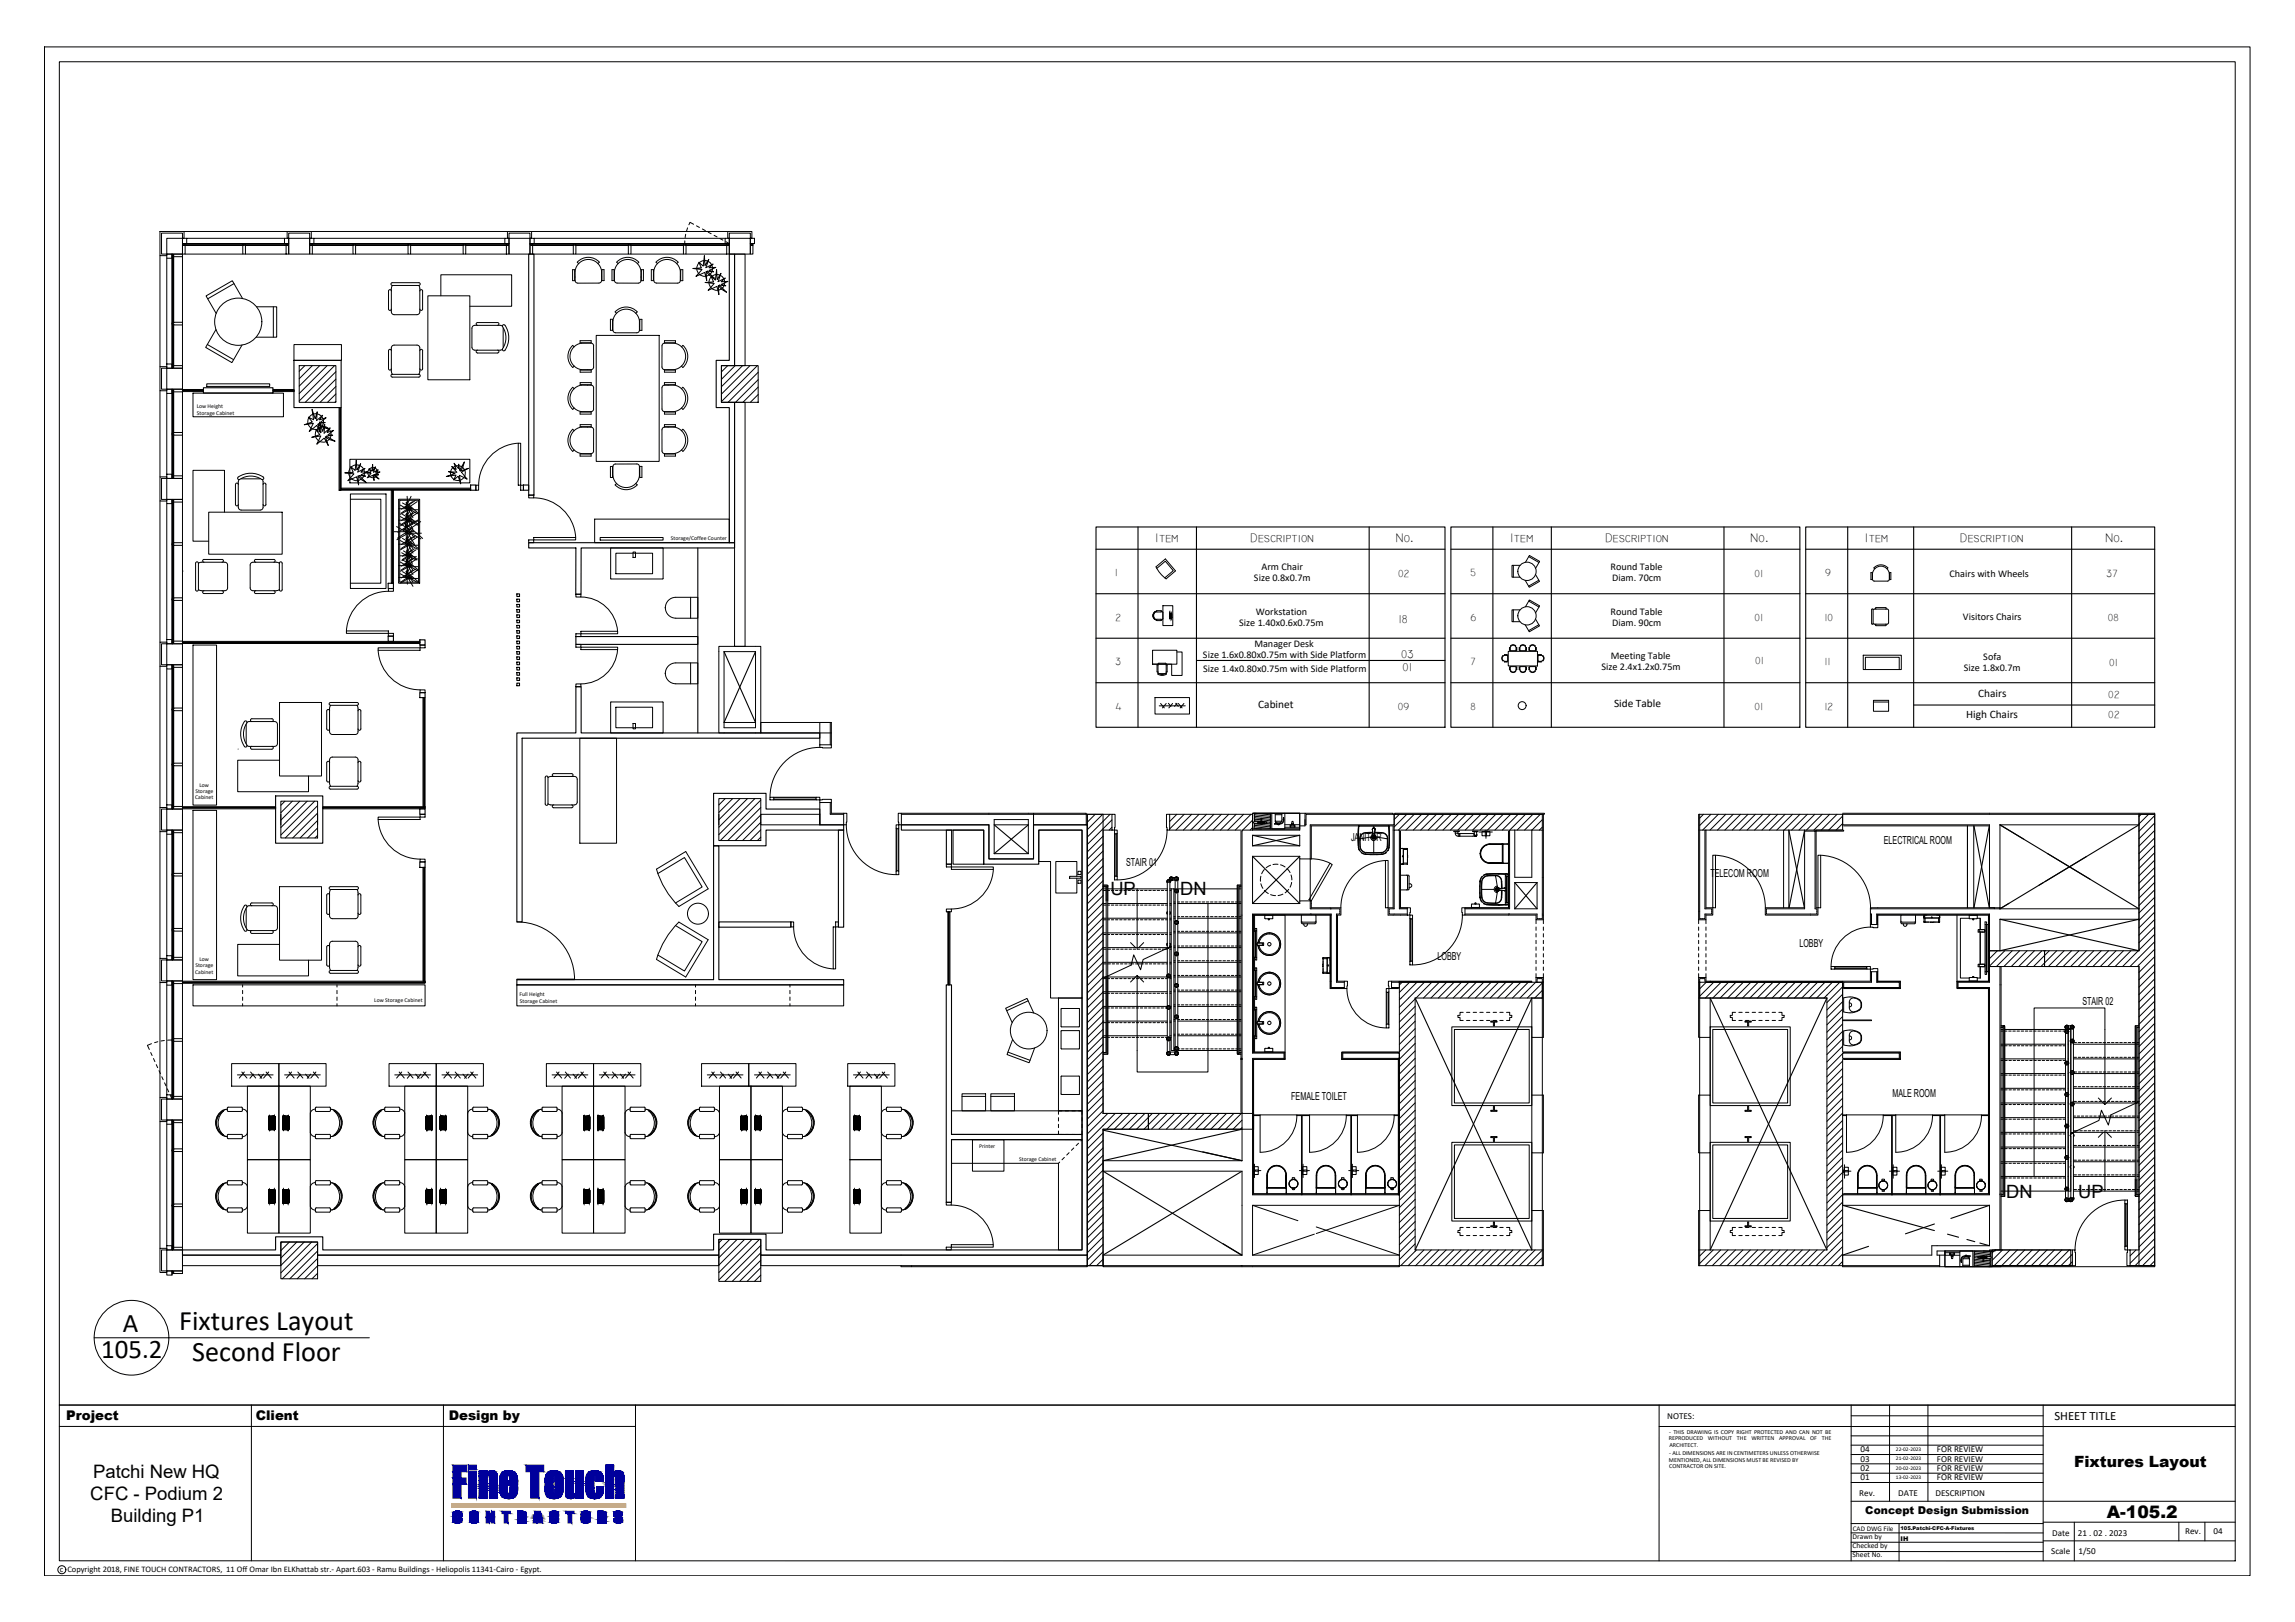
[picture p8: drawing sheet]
<svg xmlns="http://www.w3.org/2000/svg" width="841mm" height="594mm" viewBox="0 0 841 594" stroke-linecap="round" stroke-linejoin="round" font-family="sans-serif">
<defs><g id="words">
<g font-size="10.3">
<text x="65.7" y="487.2">Fixtures Layout</text>
<text x="70.4" y="498.4">Second Floor</text>
</g>
<g font-size="9.9">
<text x="45" y="487.9">A</text>
<text x="37.1" y="497.6">105.2</text>
</g>
<g font-size="6.8">
<text x="34.1" y="541.2">Patchi New HQ</text>
<text x="33.1" y="549.4">CFC - Podium 2</text>
<text x="40.6" y="557.5">Building P1</text>
</g>
<g font-size="6.7">
<text x="406.9" y="327.9">UP</text>
<text x="432.5" y="327.9">DN</text>
<text x="735.2" y="438.6">DN</text>
<text x="761.5" y="438.6">UP</text>
</g>
<text font-size="6.3" x="772.1" y="555.9">A-105.2</text>
<text font-size="5.7" x="760.1" y="537.2">Fixtures Layout</text>
<g font-size="4.9">
<text x="24.3" y="520.1">Project</text>
<text x="93.8" y="520.2">Client</text>
<text x="164.5" y="520">Design by</text>
</g>
<g font-size="4.6">
<text x="423.4" y="198.3">Item</text>
<text x="458.3" y="198.3">Description</text>
<text x="511.5" y="198.3">No.</text>
<text x="553.4" y="198.3">Item</text>
<text x="588.3" y="198.3">Description</text>
<text x="641.5" y="198.3">No.</text>
<text x="683.4" y="198.3">Item</text>
<text x="718.4" y="198.3">Description</text>
<text x="771.6" y="198.3">No.</text>
<text x="752.9" y="520">SHEET TITLE</text>
</g>
<g font-size="4.2">
<text x="512.4" y="228.2">18</text>
<text x="513.4" y="241.1">03</text>
<text x="514" y="245.7">01</text>
<text x="724.9" y="255.5">Chairs</text>
<text x="461.1" y="259.3">Cabinet</text>
<text x="591.5" y="259">Side Table</text>
<text x="720.5" y="262.9">High Chairs</text>
</g>
<g font-size="4">
<text x="495.1" y="307.9">JANITOR</text>
<text x="690.4" y="309">ELECTRICAL ROOM</text>
<text x="412.7" y="317.3">STAIR 01</text>
<text x="626.8" y="321.3">TELECOM ROOM</text>
<text x="659.4" y="346.7">LOBBY</text>
<text x="526.8" y="351.7">LOBBY</text>
<text x="763.1" y="368.2">STAIR 02</text>
<text x="693.5" y="401.9">MALE ROOM</text>
<text x="473.2" y="403.1">FEMALE TOILET</text>
</g>
<text font-size="3.9" x="683.6" y="554.6">Concept Design Submission</text>
<g font-size="3.8">
<text x="408.5" y="211.1">1</text>
<text x="512.3" y="211.2">02</text>
<text x="538.8" y="211.1">5</text>
<text x="642.9" y="211.2">01</text>
<text x="668.9" y="211.1">9</text>
<text x="772" y="211.2">37</text>
<text x="408.8" y="227.4">2</text>
<text x="538.8" y="227.4">6</text>
<text x="642.9" y="227.5">01</text>
<text x="668.6" y="227.4">10</text>
<text x="772.4" y="227.5">08</text>
<text x="408.8" y="243.7">3</text>
<text x="538.8" y="243.7">7</text>
<text x="643.2" y="243.1">01</text>
<text x="668.6" y="243.7">11</text>
<text x="772.9" y="244.1">01</text>
<text x="772.6" y="255.6">02</text>
<text x="408.9" y="260">4</text>
<text x="512.3" y="260.1">09</text>
<text x="538.8" y="260">8</text>
<text x="642.9" y="259.9">01</text>
<text x="668.6" y="260">12</text>
<text x="772.6" y="262.9">02</text>
</g>
<g font-size="3.7">
<text x="462.3" y="208.7">Arm Chair</text>
<text x="590.2" y="209">Round Table</text>
<text x="459.5" y="212.6">Size 0.8x0.7m</text>
<text x="590.8" y="212.9">Diam. 70cm</text>
<text x="714.4" y="211.4">Chairs with Wheels</text>
<text x="460.2" y="225.4">Workstation</text>
<text x="590.2" y="225.2">Round Table</text>
<text x="719.3" y="227">Visitors Chairs</text>
<text x="454.1" y="229.3">Size 1.40x0.6x0.75m</text>
<text x="590.8" y="229.2">Diam. 90cm</text>
<text x="459.7" y="237.1">Manager Desk</text>
<text x="440.8" y="241.1">Size 1.6x0.80x0.75m with Side Platform</text>
<text x="586.9" y="245.4">Size 2.4x1.2x0.75m</text>
<text x="590.3" y="241.5">Meeting Table</text>
<text x="719.7" y="245.6">Size 1.8x0.7m</text>
<text x="726.8" y="241.7">Sofa</text>
<text x="441" y="246.1">Size 1.4x0.80x0.75m with Side Platform</text>
</g>
<g font-size="3.3">
<text x="611" y="519.8">NOTES:</text>
<text x="681.8" y="531.9">04</text>
<text x="709.8" y="531.9">FOR REVIEW</text>
<text x="681.8" y="538.7">02</text>
<text x="681.8" y="535.3">03</text>
<text x="709.8" y="538.7">FOR REVIEW</text>
<text x="709.8" y="535.3">FOR REVIEW</text>
<text x="681.8" y="542.2">01</text>
<text x="709.8" y="542.2">FOR REVIEW</text>
<text x="681.3" y="548">Rev.</text>
<text x="695.6" y="548">DATE</text>
<text x="709.3" y="548">DESCRIPTION</text>
<text x="752.1" y="562.5">Date</text>
<text x="761.5" y="562.5">21 . 02 . 2023</text>
<text x="800.8" y="561.7">Rev.</text>
<text x="811.2" y="561.9">04</text>
<text x="751.7" y="569">Scale</text>
<text x="761.7" y="569">1/50</text>
</g>
<text font-size="3.1" x="22" y="575.6">c Copyright 2018, FINE TOUCH CONTRACTORS, 11 Off Omar Ibn ELKhattab str.- Apart.603 - Ramu Buildings - Heliopolis 11341-Cairo - Egypt.</text>
<g font-size="2.8">
<text x="678.9" y="563.6">Drawn by</text>
<text x="678.9" y="567">Checked by</text>
<text x="678.9" y="570.4">Sheet No.</text>
</g>
<text font-size="2.6" x="679" y="560.6">CAD DWG File</text>
<text font-size="2.4" x="696.5" y="564.3">IH</text>
<g font-size="2.2">
<text x="611.6" y="527.5">REPRODUCED</text>
<text x="611.7" y="525.1">- THIS DRAWING IS COPY RIGHT PROTECTED AND CAN NOT BE</text>
<text x="625.8" y="527.5">WITHOUT</text>
<text x="636.5" y="527.5">THE</text>
<text x="641.8" y="527.5">WRITTEN</text>
<text x="651.9" y="527.5">APPROVAL</text>
<text x="663.4" y="527.5">OF</text>
<text x="667.6" y="527.5">THE</text>
<text x="611.7" y="533">- ALL DIMENSIONS ARE IN CENTIMETERS UNLESS OTHERWISE</text>
<text x="611.7" y="529.8">ARCHITECT.</text>
<text x="611.6" y="535.4">MENTIONED, ALL DIMENSIONS MUST BE REVISED BY</text>
<text x="611.7" y="537.8">CONTRACTOR ON SITE.</text>
</g>
<g font-size="2.1">
<text x="72.1" y="149.6">Low Height</text>
<text x="72.2" y="151.9">Storage Cabinet</text>
<text x="245.9" y="197.7">Storage/Coffee Counter</text>
<text x="71.6" y="292.8">Cabinet</text>
<text x="71.6" y="290.4">Storage</text>
<text x="73.1" y="288.2">Low</text>
<text x="73.1" y="352.1">Low</text>
<text x="71.6" y="356.7">Cabinet</text>
<text x="71.6" y="354.3">Storage</text>
<text x="190.4" y="364.9">Full Height</text>
<text x="137.2" y="367">Low Storage Cabinet</text>
<text x="190.5" y="367.3">Storage Cabinet</text>
<text x="358.8" y="420.3">Printer</text>
<text x="373.5" y="425.1">Storage Cabinet</text>
</g>
<g font-size="2">
<text x="694.8" y="531.5">22-02-2023</text>
<text x="694.8" y="538.3">20-02-2023</text>
<text x="694.8" y="534.9">21-02-2023</text>
<text x="694.8" y="541.7">13-02-2023</text>
</g>
<text font-size="1.9" x="696.5" y="560.3">105.Patchi-CFC-A-Fixtures</text>
</g></defs>
<!-- layer: SECOND FLOOR ARCH (P1)$0$A-WALL -->
<g fill="none" stroke="#000" stroke-width=".37">
<path d="M269.2 93.1h3.8v40.8h-3.8zM269.2 147.4h3.8v89.3h-3.8zM263.4 236.7h15.4v31.7h-15.4zM265.3 238.7h11.6v27.8h-11.6zM300.4 272.8v-8.2h3.9v8.2M304.7 264.6h-25.9v3.8h25.9M66.9 298.3v3.8M102.9 298.3v3.8M116.4 298.3v3.8M263.4 298.3v3.8M278.8 298.3h21.6v3.8h-21.6zM300.4 293.9v8.2h8.8"/>
<path d="M304.3 293.9v4.4h4.9M330.3 298.3h48.4v16.3h-16.3v-12.5h-32.1M378.7 298.3h19.4v3.8h-19.4zM407.5 298.3h-9.1v165.3h5.8M428.6 298.3h30.4M510.5 298.3h-31.9v3.8M510.9 298.3v3.8h-30.7v12.5h-3.9v-1h-17.3v17.3h17.3v-.9h3.9v2.9h7.3M510.9 298.3h54.3v5.7M510.9 298.3v5.7M783.9 298.3v34.6M789.6 297.9v166M364.3 300.2h12.5v12.5h-12.5z"/>
<path d="M407.5 304h-3.3v53.8v-59.5h-5.8v165.3h5.8M428.6 304h26.2M459 304h-3.8v83.6h-.4h.4v26M459 303.6v.4M459 305.9h17.3v3.9h-17.3zM476.3 302.5h1.9M476.3 303.6v.4h-17.3M513.1 304.4v28.2h2.6M513.2 304h39.6M552.9 304.4v28.2h-16M555.1 304h-1.9v28.9h-16.3M555.1 304v17.3h6.2v-17.3"/>
<path d="M555.1 304h6.2M561.3 304h3.9v32.5h-1.9v-1.7h-10.4M622.9 304h1.9M661.3 304.4h3.8v28.5h.7v1.9h-18.5v-1.9h14zM783.9 302.1h-51v30.8M459 334.8v.4M459 335.2h.3v50.2h11.5l.1 2.5h-11.6v20.4M459 335.2v50.5h11.5v1.9h-11.5v19.8M459.3 335.2l-.3-.1h28.5v26.9h5.1M480.2 334.8h7.6v26.9h4.8M480.5 334.8h-21.5v.3M487.5 332.9h3.5v1.9h-1.2v25h2.8"/>
<path d="M487.5 332.9h.3M515.7 332.9h-2.9v-28.9h-1.9v28.9h-1.8v1.9h6.6M536.9 334.8h16M552.8 332.5v.1M552.9 334.8h.3M555.1 323.3h8.2v9.6h-8.2zM685.4 332.9h45.4M685.4 334.8h.4v3.8M688 338.6v-3.5h40.8v13.1M732.9 332.9h-2.1v-.4h-1.7v-30.4h-53.9v-3.8v5.7h-50.4v28.9h2.5v1.9h-2.5v1.7h-1.9v-38.2h166.7h-5.7v49.9M732.9 332.9h51v3.8M783.9 336.7h-51v11.5h-3.8v-13.4h-41.4v3.8"/>
<path d="M783.9 336.7v11.5M404.2 358.3v49.5M509.9 359.8h2.9v1.9h-2.9M563.3 358.4h1.9v1.4h-1.9zM565.2 359.8v5.7h-3.9M565.2 359.8v5.7M622.9 359.8v20.2h3.8v-14.5M622.9 359.8v-1.4h1.9v1h1.9v.4M622.9 359.4v.4M625.2 359.8h50v13.8M685.8 355.9v3.9h-10.2v1.9h-.4M687.7 355.9v3.9h8.3v1.9h-20.4"/>
<path d="M688 355.9l.1 3.6M688.1 359.4l8.2 .1 .1 2.5h-8.4M728.8 354v5.5h-11.6v2.5h11.6v46.3M729.1 354v5.8h-11.6v1.9h11.6v75.9h-53.9v3.9h53.9v14.8h-21.2v3.4h-32.7M729.1 348.2h20.1v5.8h-20.1zM729.1 354h3.8v83.6M748.8 348.2h.9M749.2 354h34.7v49.5M783.9 348.2h-34.7v5.8h18.3M509.9 362h2.5M561.3 365.5v14.5h4.3v-20.2h-52.8v48.5M561.3 365.5h3.9v14.5"/>
<path d="M561.3 365.5h-42.7v92.3h42.7M675.2 365.5v-5.7h-52.3v5.7h46.6v92.3h-46.6M675.2 373.8v11.5M675.6 362h12.4M688 362h.1M454.8 387.9h.4M459.3 385.3h.1M512.4 385.7v-.3h-20.6l-.1 2.5h20.7M512.4 387.6h-20.3v-1.9h20.7v1.9h-.4v.3M512.4 385.3v.1M512.5 387.6l-.1 .3M512.8 386.3v1.3h-.3v50h.3v-2.8"/>
<path d="M675.2 388v20.3M675.6 385.3l20.7 .1 .1 2.5h-20.8v-.3M675.6 385.4v.3h-.4v1.9h20.8v-1.9h-20.4M404.2 407.8h16.6v5.8h-16.6M404.2 407.8h16.6v5.8M404.2 413.6v50M404.2 413.6h51M421 407.8h17.1M438.1 407.8h17.1M438.1 407.8v.1M438.2 407.9l20.8-.1v5.8h-20.7M455.2 413.6v11.5h-51v3.9"/>
<path d="M459 407.4v30.2h53.8v3.9M459 408.3h2.8v.3h-2.8zM459 407.4v.4M459.3 408.6v28.7h17.6M510.9 408.3h1.9v.3h-1.9zM512.8 408.6v28.6M561.3 401.1h4.3v21.1h-4.3zM565.2 401.1v21.1M622.9 401.1h3.8v21.1h-3.8zM675.2 408.3h1.5v.3h-1.5zM675.2 408.6v55M726.1 408.3h3v.3h-3z"/>
<path d="M728.8 408.6v28.7h-17.7M404.2 425.1v38.5M404.6 429h50.2M455.2 429v30.7h-50.6M476.9 437.2v.4h.3v-.4M476.9 437.2v-28.6h-1.7v-.3h4.7v.3h-2.7v28.6M477.2 437.3h17.8M495 437.2v-28.6h-1.6v-.3h4v.3h-2.1v28.6M495 437.2v.4h.3v-.4M495.3 437.3l17.1-.1 .1 .4M675.6 437.3h17.6M693.2 437.2v.4h.2v-.4"/>
<path d="M693.2 437.2v-28.6h-3.1v-.3h4.6v.3h-1.3v28.6M693.4 437.3h17.5M710.9 437.2v.4h.2v-.4M710.9 437.2v-28.6h-2.7v-.3h4.5v.3h-1.6v28.6M732.9 437.3v20.5h-1.7M66.9 459.7h36v3.9h-36zM116.4 459.7h147v3.9h-147zM278.8 459.7h119.6v3.9h-119.6zM404.2 459.7v3.9h51M512.8 441.5h-53.8v18.2h53.8M512.8 459.7v3.9h-57.6M512.8 441.5v18.2"/>
<path d="M561.3 457.8v-14.4h4.3v20.2h-52.8M565.2 443.4v14.4h-3.9M565.2 457.8v5.8M626.7 457.8v-14.4h-3.8v20.2h87.9v-3.9h-.9v-1.5h2.8M729.1 458.2v-.4h29.8v5.8h-28.9h29.4M730 457.8h1.2v.4h-1.2zM731.2 457.8h2.1M732.9 457.8h26.5M780.6 457.8h3.3v-53.8v59.6h5.7h-9M330.2 463.6v.3M334.1 463.6v.3M454.8 463.6h.4"/>
</g>
<!-- layer: SECOND FLOOR ARCH (P1)$0$A-WALL-FNSH -->
<g fill="none" stroke="#000" stroke-width=".37">
<path d="M304.3 264.6h.4v8.2M304.7 293.9v4h4.5M330.3 297.9h48.4v.4v-.4h19.4v.4M510.9 298.3h-.4v-.4h-32.3v4.6M566 298.3v-.4h-54.9v.4h54.5v38.6h-2.7v-1.7h-26M622.9 298.3h-.4v38.6h2.7v-1.7h2.5v-2.7h-2.5v-28.5M675.2 297.9h114.4M454.8 304.4v103M480.2 314.6h.3v-12.1h30v30h-1.8v2.7h7M513.2 304.4v6.5M513.2 316.4v4.2M552.8 304.4v16.5"/>
<path d="M665.1 304.4h.4v28.1h.7v2.7h-19.3v-2.7h14.4M675.2 304h-9.7v.4h10.1v-.4M675.6 302.5h53.5M463.5 335.2h-4.1v5.8M466.4 335.2h10.5M480.2 330h.3v2.5h10.9v2.7h-1.3v24.2h2.5M482.2 335.2h5.3v26.9h5.1M513.2 325.9v6.6h2.5M536.9 332.5h2.3M552.8 330.6v1.9h-10.7M696.6 335.2h-8.5v3.4M702 335.2h3.2"/>
<path d="M710.7 335.2h10.9M724.6 335.2h4.1v13h.4M729.1 332.5h-43.7v6.1M730.8 332.5h2.1M459.4 350.6v4.8M509.9 359.4h2.9v.4M512.8 359.4h48.5v.4h-48.5zM563.3 359.8h-.4v-1.8h2.7v1.8h-.4M625.2 359.4v-1.4h-2.7v22h.4M626.7 359.4h48.5v.4h-50M685.4 355.9v3.5h-10.2v2.7M688.1 355.9v3.5h8.3v2.7h-20.8"/>
<path d="M721.6 359.4h-4.4v2.7h11.5v46.2M729.1 354h-.4v5.4h-4.1M732.9 354h.4v103.8M459.4 365.1v4.8M459.4 379.5v5.8h4.1M509.9 362.1h2.5M466.4 385.3h4.5v2.7h-11.5v20.3M512.4 385.3h-20.7v2.7h20.7v49.2h-17.1M512.8 387.6v47.2M675.6 385.3h20.8v2.7h-20.8M459.4 408.6v28.6h17.5M622.9 401.1h-.4v21.1h.4"/>
<path d="M728.7 408.6v28.6h-17.6M477.2 437.2h17.8M675.2 437.2v.4M675.6 437.2h17.6M693.4 437.2h17.5M622.9 443.4h-.4v20.2h.4M398.4 463.6v.3h-68.2M404.2 463.6v.3h108.6v-.3M675.2 463.6v.3h35.6v-.3M730 463.6h29.4M733.3 463.6v.3h-3.3h59.6M780.6 463.6h9"/>
</g>
<!-- layer: SECOND FLOOR ARCH (P1)$0$A-WALL-PATT -->
<g fill="none" stroke="#000" stroke-width=".37">
<path d="M398.6 298.3l-.2 .1M401.3 298.3l-2.9 2.9M404.1 298.3l-5.7 5.6M406.8 298.3l-8.4 8.3M431.3 298.3l-2.7 2.6M434 298.3l-5.4 5.3M436.7 298.3l-5.8 5.7M439.4 298.3l-5.8 5.7M442.1 298.3l-5.7 5.7M444.8 298.3l-5.7 5.7M447.6 298.3l-5.8 5.7M450.3 298.3l-5.8 5.7"/>
<path d="M453 298.3l-5.8 5.7M455.7 298.3l-5.8 5.7M458.4 298.3l-5.7 5.7M512.8 298.3l-1.9 1.9M515.5 298.3l-4.6 4.6M518.3 298.3l-5.8 5.7M521 298.3l-5.8 5.7M523.7 298.3l-5.8 5.7M526.4 298.3l-5.8 5.7M529.1 298.3l-5.7 5.7M531.8 298.3l-5.7 5.7M534.6 298.3l-5.8 5.7"/>
<path d="M537.3 298.3l-5.8 5.7M540 298.3l-5.8 5.7M542.7 298.3l-5.8 5.7M545.4 298.3l-5.7 5.7M548.1 298.3l-5.7 5.7M550.9 298.3l-5.8 5.7M553.6 298.3l-5.8 5.7M556.3 298.3l-5.8 5.7M559 298.3l-5.7 5.7M561.7 298.3l-5.7 5.7M564.5 298.3l-5.8 5.7M624.3 298.3l-1.4 1.3"/>
<path d="M627 298.3l-4.1 4.1M629.7 298.3l-5.8 5.7M632.4 298.3l-5.8 5.7M635.1 298.3l-5.7 5.7M637.8 298.3l-5.7 5.7M640.6 298.3l-5.8 5.7M643.3 298.3l-5.8 5.7M646 298.3l-5.8 5.7M648.7 298.3l-5.7 5.7M651.5 298.3l-5.8 5.7M654.2 298.3l-5.8 5.7M656.9 298.3l-5.8 5.7"/>
<path d="M659.6 298.3l-5.8 5.7M662.3 298.3l-5.7 5.7M665 298.3l-5.7 5.7M667.8 298.3l-5.8 5.7M670.5 298.3l-5.8 5.7M673.2 298.3l-5.8 5.7M675.2 298.9l-5.1 5.1M784.7 298.3l-.8 .8M787.4 298.3l-3.5 3.5M789.6 298.7l-5.7 5.8M404.2 306.3l-5.8 5.7M404.2 309l-5.8 5.7"/>
<path d="M404.2 311.7l-5.8 5.8M404.2 314.4l-5.8 5.8M404.2 317.1l-5.8 5.8M404.2 319.9l-5.8 5.7M407.5 300.3l-9.1 9M407.5 303l-1 1M459 300.4l-3.6 3.6M459 303.1l-.9 .9M565.2 300.2l-3.8 3.8M565.2 303l-1.1 1M675.2 301.6l-2.3 2.4M789.6 301.4l-5.7 5.8"/>
<path d="M789.6 304.2l-5.7 5.7M789.6 306.9l-5.7 5.7M789.6 309.6l-5.7 5.8M789.6 312.3l-5.7 5.8M789.6 315l-5.7 5.8M789.6 317.7l-5.7 5.8M404.2 322.6l-5.8 5.7M404.2 325.3l-5.8 5.8M404.2 328l-5.8 5.8M404.2 330.7l-5.8 5.8M404.2 333.5l-5.8 5.7M404.2 336.2l-5.8 5.7"/>
<path d="M404.2 338.9l-5.8 5.7M789.6 336.8l-5.7 5.7M789.6 339.5l-5.7 5.8M789.6 320.5l-5.7 5.7M789.6 323.2l-5.7 5.7M789.6 325.9l-5.7 5.8M789.6 328.6l-5.7 5.8M789.6 331.3l-5.7 5.8M789.6 334.1l-5.7 5.7M404.2 341.6l-5.8 5.8M404.2 344.3l-5.8 5.8M404.2 347l-5.8 5.8"/>
<path d="M404.2 349.8l-5.8 5.7M404.2 352.5l-5.8 5.7M404.2 355.2l-5.8 5.8M404.2 357.9l-5.8 5.8M513.8 359.8l-1 1M516.5 359.8l-3.7 3.7M519.2 359.8l-6.4 6.4M522 359.8l-9.2 9.1M524.7 359.8l-5.8 5.7M527.4 359.8l-5.8 5.7M530.1 359.8l-5.7 5.7M532.9 359.8l-5.8 5.7"/>
<path d="M535.6 359.8l-5.8 5.7M538.3 359.8l-5.8 5.7M541 359.8l-5.8 5.7M543.7 359.8l-5.7 5.7M546.4 359.8l-5.7 5.7M549.2 359.8l-5.8 5.7M551.9 359.8l-5.8 5.7M554.6 359.8l-5.8 5.7M557.3 359.8l-5.8 5.7M560 359.8l-5.7 5.7M562.7 359.8l-5.7 5.7M625.3 359.8l-2.4 2.4"/>
<path d="M628 359.8l-5.1 5.1M630.7 359.8l-5.7 5.7M633.4 359.8l-5.7 5.7M636.2 359.8l-5.8 5.7M638.9 359.8l-5.8 5.7M641.6 359.8l-5.8 5.7M644.3 359.8l-5.8 5.7M647 359.8l-5.7 5.7M649.7 359.8l-5.7 5.7M652.4 359.8l-5.7 5.7M655.2 359.8l-5.8 5.7M657.9 359.8l-5.8 5.7"/>
<path d="M660.6 359.8l-5.8 5.7M663.3 359.8l-5.7 5.7M666.1 359.8l-5.8 5.7M668.8 359.8l-5.8 5.7M671.5 359.8l-5.8 5.7M674.2 359.8l-5.8 5.7M729.2 348.2l-.1 .2M732 348.2l-2.9 2.9M734.7 348.2l-5.6 5.6M737.4 348.2l-5.8 5.8M740.1 348.2l-5.8 5.8M742.8 348.2l-5.7 5.8"/>
<path d="M745.5 348.2l-5.7 5.8M748.3 348.2l-5.8 5.8M751 348.2l-5.8 5.8M753.7 348.2l-5.8 5.8M756.4 348.2l-5.8 5.8M759.1 348.2l-5.7 5.8M761.9 348.2l-5.8 5.8M764.6 348.2l-5.8 5.8M767.3 348.2l-5.8 5.8M770 348.2l-5.7 5.8M772.7 348.2l-5.7 5.8M775.4 348.2l-5.7 5.8"/>
<path d="M778.2 348.2l-5.8 5.8M780.9 348.2l-5.8 5.8M783.6 348.2l-5.8 5.8M789.6 344.9l-9.1 9.1M789.6 347.7l-6.3 6.3M789.6 342.2l-5.7 5.8M789.6 350.4l-5.7 5.7M789.6 353.1l-5.7 5.8M789.6 355.8l-5.7 5.8M789.6 358.5l-5.7 5.8M404.2 360.6l-5.8 5.8M404.2 363.3l-5.8 5.8"/>
<path d="M404.2 366.1l-5.8 5.7M404.2 368.8l-5.8 5.8M404.2 371.5l-5.8 5.8M404.2 374.2l-5.8 5.8M404.2 377l-5.8 5.7M404.2 379.7l-5.8 5.7M518.6 371.3l-5.8 5.8M518.6 376.7l-5.8 5.8M518.6 365.9l-5.8 5.7M518.6 368.6l-5.8 5.7M518.6 374l-5.8 5.8M518.6 379.5l-5.8 5.7"/>
<path d="M565.2 365.5h-.1M565.2 360l-5.5 5.5M565.2 362.7l-2.8 2.8M675.2 361.4l-5.7 5.8M675.2 364.2l-5.7 5.7M675.2 366.9l-5.7 5.8M675.2 369.6l-5.7 5.8M675.2 372.3l-5.7 5.8M675.2 375l-5.7 5.8M675.2 377.8l-5.7 5.7M789.6 361.2l-5.7 5.8M789.6 364l-5.7 5.7"/>
<path d="M789.6 366.7l-5.7 5.7M789.6 369.4l-5.7 5.8M789.6 372.1l-5.7 5.8M789.6 374.8l-5.7 5.8M789.6 377.5l-5.7 5.8M404.2 382.4l-5.8 5.7M404.2 385.1l-5.8 5.8M404.2 387.8l-5.8 5.8M404.2 390.5l-5.8 5.8M404.2 393.2l-5.8 5.8M404.2 396l-5.8 5.7M404.2 398.7l-5.8 5.7"/>
<path d="M518.6 382.2l-5.8 5.8M518.6 384.9l-5.8 5.8M518.6 387.6l-5.8 5.8M518.6 390.3l-5.8 5.8M518.6 393.1l-5.8 5.7M518.6 395.8l-5.8 5.7M518.6 398.5l-5.8 5.8M675.2 380.5l-5.7 5.7M675.2 383.2l-5.7 5.8M675.2 385.9l-5.7 5.8M675.2 388.6l-5.7 5.8M675.2 391.3l-5.7 5.8"/>
<path d="M675.2 394.1l-5.7 5.7M675.2 396.8l-5.7 5.7M675.2 399.5l-5.7 5.8M789.6 380.3l-5.7 5.7M789.6 383l-5.7 5.8M789.6 385.7l-5.7 5.8M789.6 388.4l-5.7 5.8M789.6 391.2l-5.7 5.7M789.6 393.9l-5.7 5.7M789.6 396.6l-5.7 5.8M789.6 399.3l-5.7 5.8M404.2 401.4l-5.8 5.8"/>
<path d="M404.2 404.1l-5.8 5.8M404.2 406.8l-5.8 5.8M404.2 415l-5.8 5.8M404.2 417.7l-5.8 5.8M406 407.8l-7.6 7.5M408.7 407.8l-10.3 10.3M411.4 407.8l-5.8 5.8M414.1 407.8l-5.7 5.8M416.8 407.8l-5.7 5.8M419.6 407.8l-5.8 5.8M422.2 407.9l-5.7 5.7M424.9 407.9l-5.7 5.7"/>
<path d="M427.6 407.9l-5.6 5.6M430.3 407.9l-5.6 5.6M433.1 407.9l-5.7 5.6M435.8 407.9l-5.7 5.6M438.6 407.8l-5.8 5.7M441.3 407.8l-5.7 5.8M444 407.8l-5.8 5.8M446.7 407.8l-5.7 5.8M449.5 407.8l-5.8 5.8M452.2 407.8l-5.8 5.8M454.9 407.8l-5.8 5.8M455.2 413l-.6 .6"/>
<path d="M455.2 410.3l-3.3 3.3M518.6 401.2l-5.8 5.8M518.6 403.9l-5.8 5.8M518.6 406.6l-5.8 5.8M518.6 409.4l-5.8 5.7M518.6 412.1l-5.8 5.7M518.6 414.8l-5.8 5.8M518.6 417.5l-5.8 5.8M675.2 413.1l-5.7 5.8M675.2 415.8l-5.7 5.8M675.2 402.2l-5.7 5.8M675.2 404.9l-5.7 5.8"/>
<path d="M675.2 407.7l-5.7 5.7M675.2 410.4l-5.7 5.7M675.2 418.5l-5.7 5.8M789.6 402l-5.7 5.8M789.6 404.7l-5.7 5.8M789.6 407.5l-5.7 5.7M789.6 410.2l-5.7 5.7M789.6 412.9l-5.7 5.8M789.6 415.6l-5.7 5.8M789.6 418.3l-5.7 5.8M404.2 420.4l-5.8 5.8M404.2 423.2l-5.8 5.7"/>
<path d="M404.2 425.9l-5.8 5.7M404.2 428.6l-5.8 5.8M404.2 431.3l-5.8 5.8M404.2 434l-5.8 5.8M404.2 436.7l-5.8 5.8M404.2 439.5l-5.8 5.7M518.6 420.2l-5.8 5.8M518.6 423l-5.8 5.7M518.6 425.7l-5.8 5.7M518.6 428.4l-5.8 5.8M518.6 431.1l-5.8 5.8M518.6 433.8l-5.8 5.8"/>
<path d="M518.6 436.6l-5.8 5.7M518.6 439.3l-5.8 5.7M675.2 421.3l-5.7 5.7M675.2 426.7l-5.7 5.7M675.2 432.1l-5.7 5.8M675.2 434.8l-5.7 5.8M675.2 424l-5.7 5.7M675.2 429.4l-5.7 5.8M675.2 437.6l-5.7 5.7M789.6 421l-5.7 5.8M789.6 423.8l-5.7 5.7M789.6 426.5l-5.7 5.8"/>
<path d="M789.6 429.2l-5.7 5.8M789.6 431.9l-5.7 5.8M789.6 434.7l-5.7 5.7M789.6 437.4l-5.7 5.7M404.2 442.2l-5.8 5.7M404.2 444.9l-5.8 5.8M404.2 447.6l-5.8 5.8M404.2 450.3l-5.8 5.8M404.2 453.1l-5.8 5.7M404.2 455.8l-5.8 5.7M404.2 458.5l-5.1 5.1M518.6 442l-5.8 5.8"/>
<path d="M518.6 444.7l-5.8 5.8M518.6 447.4l-5.8 5.8M518.6 450.1l-5.8 5.8M518.6 452.9l-5.8 5.7M518.6 455.6l-5.8 5.7M519.1 457.8l-5.8 5.8M521.8 457.8l-5.8 5.8M524.5 457.8l-5.7 5.8M527.2 457.8l-5.7 5.8M530 457.8l-5.8 5.8M532.7 457.8l-5.8 5.8M535.4 457.8l-5.8 5.8"/>
<path d="M538.1 457.8l-5.8 5.8M540.8 457.8l-5.7 5.8M543.5 457.8l-5.7 5.8M546.3 457.8l-5.8 5.8M549 457.8l-5.8 5.8M551.7 457.8l-5.8 5.8M554.4 457.8l-5.7 5.8M557.1 457.8l-5.7 5.8M559.9 457.8l-5.8 5.8M562.6 457.8l-5.8 5.8M565.2 457.9l-5.7 5.7M625.1 457.8l-2.2 2.2"/>
<path d="M627.8 457.8l-4.9 5M630.5 457.8l-5.7 5.8M633.3 457.8l-5.8 5.8M636 457.8l-5.8 5.8M638.7 457.8l-5.8 5.8M641.4 457.8l-5.8 5.8M644.1 457.8l-5.7 5.8M646.9 457.8l-5.8 5.8M649.6 457.8l-5.8 5.8M652.3 457.8l-5.8 5.8M655 457.8l-5.8 5.8M657.7 457.8l-5.7 5.8"/>
<path d="M660.4 457.8l-5.7 5.8M663.2 457.8l-5.8 5.8M665.9 457.8l-5.8 5.8M668.6 457.8l-5.8 5.8M675.2 440.3l-5.7 5.7M675.2 445.7l-5.7 5.8M675.2 451.1l-5.7 5.8M675.2 453.9l-9.6 9.7M675.2 456.6l-6.9 7M675.2 459.3l-4.2 4.3M675.2 443l-5.7 5.8M675.2 448.4l-5.7 5.8"/>
<path d="M731.1 457.8l-1.1 1.1M733.8 457.8l-3.8 3.8M736.6 457.8l-5.8 5.8M739.3 457.8l-5.8 5.8M742 457.8l-5.8 5.8M744.7 457.8l-5.8 5.8M747.4 457.8l-5.7 5.8M750.2 457.8l-5.8 5.8M752.9 457.8l-5.8 5.8M755.6 457.8l-5.8 5.8M758.3 457.8l-5.8 5.8M759.4 459.4l-4.1 4.2"/>
<path d="M782.8 457.8l-2.2 2.2M789.6 440.1l-5.7 5.7M789.6 442.8l-5.7 5.8M789.6 445.5l-5.7 5.8M789.6 448.2l-5.7 5.8M789.6 450.9l-5.7 5.8M789.6 453.7l-9 9M789.6 456.4l-7.2 7.2M789.6 459.1l-4.4 4.5M404.2 461.2l-2.3 2.4M565.2 460.6l-2.9 3M565.2 463.3l-.2 .3"/>
<path d="M675.2 462l-1.5 1.6M759.4 462.1l-1.4 1.5M789.6 461.8l-1.7 1.8"/>
</g>
<!-- layer: SECOND FLOOR ARCH (P1)$0$I-WALL -->
<path d="M476.3 297.9h1.9M478.2 300.2v1.9h.4M721 302.5v30M723.3 302.5v30M732.9 332.5v.4M675.2 373.6h10.6v.2h-10.6zM710.8 459.7h1.9M710.8 463.9h1.9" fill="none" stroke="#000" stroke-width=".37"/>
<!-- layer: 0 -->
<g fill="none" stroke="#000" stroke-width=".4">
<path d="M401.6 193h127.9v73.4h-127.9zM417 193v73.4M438.5 193v73.4M501.7 193v73.4M531.7 193h127.9v73.4h-127.9zM547.1 193v73.4M568.5 193v73.4M631.8 193v73.4M661.7 193h127.9v73.4h-127.9zM677.1 193v73.4M701.3 193v73.4M759.2 193v73.4"/>
<path d="M401.6 217.5h127.9M401.6 201.2h127.9M531.7 217.5h127.9M531.7 201.2h127.9M661.7 217.5h127.9M661.7 201.2h127.9M265.3 238.7l11.6 25.9M276.9 238.7l-11.6 25.9M401.6 233.8h127.9M531.7 233.8h127.9M661.7 233.8h127.9M401.6 250.1h127.9"/>
<path d="M438.5 241.9h91M531.7 250.1h127.9M661.7 250.1h127.9M701.3 258.2h88.3M364.3 302.1l12.5 10.6M376.8 302.1l-12.5 10.6M459 313.6l17.3 17.3M459 305.9l17.3 3.9M476.3 313.6l-17.3 17.3M476.3 305.9l-17.3 3.9M655.5 304l5.7 28.5M661.3 304l-5.7 28.5"/>
<path d="M723.4 302.5l5.6 30M729 302.5l-5.6 30M741.6 307.4l-8.7-5.3 51 30.8M783.9 302.1l-51 30.8M555.1 323.3l8.2 9.6M563.3 323.3l-8.2 9.6M732.9 336.7l51 11.5M783.9 336.7l-51 11.5M518.6 365.5l42.7 92.3M561.3 365.5l-42.7 92.3M626.7 365.5l42.8 92.3M669.5 365.5l-42.8 92.3"/>
<path d="M404.2 413.9l51 11.2-14.5-3.2M455.2 413.6l-51 11.5M404.2 429l50.8 30.7M455.2 429l-51 30.7M448.2 455.5l7 4.2M675.2 441.5l33.7 9.2M684.7 456.5l-9.5 3.2M708.9 448.3l-10.6 3.6M713.7 452l4 1.2M720.8 454l2.9 .8M725.5 455.3l3.6 1M729.1 441.5l-14.2 4.8"/>
</g>
<!-- layer: SECOND FLOOR ARCH (P1)$0$A-DETL-THIN -->
<path d="M459 441.5l16.6 5.6M481.7 452l-22.7 7.7M482.4 449.4l30.4 10.3M512.8 441.5l-30.4 10.3" fill="none" stroke="#000" stroke-width=".37"/>
<!-- layer: SECOND FLOOR ARCH (P1)$0$S-STRS -->
<g fill="none" stroke="#000" stroke-width=".37">
<path d="M404.2 325.6h1.2M404.2 336.9h1.2M404.2 331.5h1.2M404.2 326.1h1.2M404.2 330.9h1.2M404.2 336.3h1.2M405.9 325.6h21.9M405.9 336.9h.7M405.9 331.5h.7M405.9 326.1h.7M405.9 330.9h21.9M405.9 336.3h21.9"/>
<path d="M407.3 336.9h.9M407.3 331.5h.9M407.3 326.1h.9M408.8 336.9h.9M408.8 331.5h.9M408.8 326.1h.9M410.3 336.9h.9M410.3 331.5h.9M410.3 326.1h.9M411.8 336.9h.9M411.8 331.5h.9M411.8 326.1h.9"/>
<path d="M413.3 336.9h1M413.3 331.5h1M413.3 326.1h1M414.9 336.9h.9M414.9 331.5h.9M414.9 326.1h.9M416.4 336.9h.9M416.4 331.5h.9M416.4 326.1h.9M417.9 336.9h.9M417.9 331.5h.9M417.9 326.1h.9"/>
<path d="M419.4 336.9h1M419.4 331.5h1M419.4 326.1h1M421 336.9h.9M421 331.5h.9M421 326.1h.9M422.5 336.9h.9M422.5 331.5h.9M422.5 326.1h.9M424 336.9h.9M424 331.5h.9M424 326.1h.9"/>
<path d="M425.6 336.9h.9M425.6 331.5h.9M425.6 326.1h.9M427.1 336.9h.7M427.1 331.5h.7M427.1 326.1h.7M428.7 325.6h1.9M428.7 336.9h.5M428.7 331.5h.5M428.7 326.1h.5M428.7 330.9h.5M428.7 336.3h.5"/>
<path d="M429.2 325.6v59.2h1.4M430.2 325.6v59.2M430.2 330.4h.4M430.2 335.7h.4M430.2 330.9h.4M430.2 336.3h.4M431.6 325.6h21.8M431.6 330.4h.7M431.6 335.7h.7M431.6 330.9h21.8M431.6 336.3h21.8M432.9 330.4h.9"/>
<path d="M432.9 335.7h.9M434.4 330.4h.9M434.4 335.7h.9M436 330.4h.9M436 335.7h.9M437.5 330.4h.9M437.5 335.7h.9M439 330.4h.9M439 335.7h.9M440.5 330.4h1M440.5 335.7h1M442.1 330.4h.9"/>
<path d="M442.1 335.7h.9M443.6 330.4h.9M443.6 335.7h.9M445.1 330.4h.9M445.1 335.7h.9M446.6 330.4h1M446.6 335.7h1M448.2 330.4h.9M448.2 335.7h.9M449.7 330.4h.9M449.7 335.7h.9M451.2 330.4h.9"/>
<path d="M451.2 335.7h.9M452.7 330.4h.7M452.7 335.7h.7M454 325.6h.8M454 330.4h.8M454 335.7h.8M454 330.9h.8M454 336.3h.8M404.2 353h1.2M404.2 347.7h1.2M404.2 342.3h1.2M404.2 358.4h1.2"/>
<path d="M404.2 341.7h1.2M404.2 347.1h1.2M404.2 352.5h1.2M405.4 357.8h-1.2v.5M405.9 353h1M405.9 347.7h1.1M405.9 342.3h.7M405.9 358.4h.7M405.9 341.7h21.9M405.9 347.1h21.9M405.9 352.5h21.9M405.9 357.8h21.8"/>
<path d="M407.3 342.3h.9M407.3 358.4h.9M407.6 353h.9M407.6 347.7h.9M408.8 342.3h.9M408.8 358.4h.9M409.1 353h.9M409.2 347.7h.9M410.3 342.3h.9M410.3 358.4h.9M410.6 353h.9M410.7 347.7h.9"/>
<path d="M411.8 342.3h.9M411.8 358.4h.9M412.1 353h.9M412.2 347.7h.9M413.3 342.3h1M413.3 358.4h1M413.6 353h1.9M413.7 347.7h1M414.9 342.3h.9M414.9 358.4h.9M415.3 347.7h.9M416.1 353h2.9"/>
<path d="M416.4 342.3h.9M416.4 358.4h.9M416.8 347.7h.9M417.9 342.3h.9M417.9 358.4h.9M418.3 347.7h.9M419.4 342.3h1M419.4 358.4h1M419.6 353h.9M419.8 347.7h1M421 342.3h.9M421 358.4h.9"/>
<path d="M421.2 353h.9M421.4 347.7h.9M422.5 342.3h.9M422.5 358.4h.9M422.7 353h.9M422.9 347.7h.9M424 342.3h.9M424 358.4h.9M424.2 353h.9M424.4 347.7h.9M425.6 342.3h.9M425.6 358.4h.9"/>
<path d="M425.7 353h.9M425.9 347.7h1.9M427.1 342.3h.7M427.1 358.4h.7M427.3 353h.5M428.7 353h.5M428.7 347.7h.5M428.7 342.3h.5M428.7 358.4h.5M428.7 341.7h.5M428.7 347.1h.5M428.7 352.5h.5"/>
<path d="M428.8 357.8h.4M430.2 341.1h.4M430.2 346.5h.4M430.2 351.9h.4M430.2 357.3h.4M430.2 341.7h.4M430.2 347.1h.4M430.2 352.5h.4M430.2 357.8h.4M431.6 341.1h.7M431.6 346.5h.7M431.6 351.9h.7"/>
<path d="M431.6 357.3h.7M431.6 341.7h21.8M431.6 347.1h21.8M431.6 352.5h21.8M431.6 357.8h21.8M432.9 341.1h.9M432.9 346.5h.9M432.9 351.9h.9M432.9 357.3h.9M434.4 341.1h.9M434.4 346.5h.9M434.4 351.9h.9"/>
<path d="M434.4 357.3h.9M436 341.1h.9M436 346.5h.9M436 351.9h.9M436 357.3h.9M437.5 341.1h.9M437.5 346.5h.9M437.5 351.9h.9M437.5 357.3h.9M439 341.1h.9M439 346.5h.9M439 351.9h.9"/>
<path d="M439 357.3h.9M440.5 341.1h1M440.5 346.5h1M440.5 351.9h1M440.5 357.3h1M442.1 341.1h.9M442.1 346.5h.9M442.1 351.9h.9M442.1 357.3h.9M443.6 341.1h.9M443.6 346.5h.9M443.6 351.9h.9"/>
<path d="M443.6 357.3h.9M445.1 341.1h.9M445.1 346.5h.9M445.1 351.9h.9M445.1 357.3h.9M446.6 341.1h1M446.6 346.5h1M446.6 351.9h1M446.6 357.3h1M448.2 341.1h.9M448.2 346.5h.9M448.2 351.9h.9"/>
<path d="M448.2 357.3h.9M449.7 341.1h.9M449.7 346.5h.9M449.7 351.9h.9M449.7 357.3h.9M451.2 341.1h.9M451.2 346.5h.9M451.2 351.9h.9M451.2 357.3h.9M452.7 341.1h.7M452.7 346.5h.7M452.7 351.9h.7"/>
<path d="M452.7 357.3h.7M454 341.1h.8M454 346.5h.8M454 351.9h.8M454 357.3h.5M454 341.7h.8M454 347.1h.8M454 352.5h.8M454 357.8h.8M404.2 380h1.2M404.2 374.6h1.2M404.2 369.2h1.2"/>
<path d="M404.2 363.8h1.2M404.2 363.2h1.2M404.2 368.6h1.2M404.2 374h.4M404.2 379.4h1.2M405.9 380h.7M405.9 374.6h.7M405.9 369.2h.7M405.9 363.8h.7M405.9 363.2h21.9M405.9 368.6h21.8M405.9 374h21.9"/>
<path d="M405.9 379.4h21.9M407.2 369.2h.9M407.3 380h.9M407.3 374.6h.9M407.3 363.8h.9M408.7 369.2h.9M408.8 380h.9M408.8 374.6h.9M408.8 363.8h.9M410.2 369.2h.9M410.3 380h.9M410.3 374.6h.9"/>
<path d="M410.3 363.8h.9M411.7 369.2h1M411.8 380h.9M411.8 374.6h.9M411.8 363.8h.9M413.3 369.2h.9M413.3 380h1M413.3 374.6h1M413.3 363.8h1M414.8 369.2h.9M414.9 380h.9M414.9 374.6h.9"/>
<path d="M414.9 363.8h.9M416.3 369.2h.9M416.4 380h.9M416.4 374.6h.9M416.4 363.8h.9M417.9 369.2h.9M417.9 380h.9M417.9 374.6h.9M417.9 363.8h.9M419.4 369.2h.9M419.4 380h1M419.4 374.6h1"/>
<path d="M419.4 363.8h1M420.9 369.2h.9M421 380h.9M421 374.6h.9M421 363.8h.9M422.4 369.2h.9M422.5 380h.9M422.5 374.6h.9M422.5 363.8h.9M424 369.2h.9M424 380h.9M424 374.6h.9"/>
<path d="M424 363.8h.9M425.5 369.2h.9M425.6 380h.9M425.6 374.6h.9M425.6 363.8h.9M427 369.2h.6M427.1 380h.7M427.1 374.6h.7M427.1 363.8h.7M428.7 380h.5M428.7 374.6h.5M428.7 363.8h.5"/>
<path d="M428.7 363.2h.5M428.7 374h.5M428.7 379.4h.5M428.8 368.6h.4M428.9 369.2h.3M430.2 362.6h.4M430.2 368h.4M430.2 373.4h.4M430.2 378.8h.4M430.2 363.2h.4M430.2 368.6h.4M430.2 374h.4"/>
<path d="M430.2 379.4h.4M431.6 362.6h.7M431.6 368h.7M431.6 373.4h.7M431.6 378.8h.7M431.6 363.2h21.8M431.6 368.6h21.8M431.6 374h21.8M431.6 379.4h21.8M432.9 362.6h.9M432.9 368h.9M432.9 373.4h.9"/>
<path d="M432.9 378.8h.9M434.4 362.6h.9M434.4 368h.9M434.4 373.4h.9M434.4 378.8h.9M436 362.6h.9M436 368h.9M436 373.4h.9M436 378.8h.9M437.5 362.6h.9M437.5 368h.9M437.5 373.4h.9"/>
<path d="M437.5 378.8h.9M439 362.6h.9M439 368h.9M439 373.4h.9M439 378.8h.9M440.5 362.6h1M440.5 368h1M440.5 373.4h1M440.5 378.8h1M442.1 362.6h.9M442.1 368h.9M442.1 373.4h.9"/>
<path d="M442.1 378.8h.9M443.6 362.6h.9M443.6 368h.9M443.6 373.4h.9M443.6 378.8h.9M445.1 362.6h.9M445.1 368h.9M445.1 373.4h.9M445.1 378.8h.9M446.6 362.6h1M446.6 368h1M446.6 373.4h1"/>
<path d="M446.6 378.8h1M448.2 362.6h.9M448.2 368h.9M448.2 373.4h.9M448.2 378.8h.9M449.7 362.6h.9M449.7 368h.9M449.7 373.4h.9M449.7 378.8h.9M451.2 362.6h.9M451.2 368h.9M451.2 373.4h.9"/>
<path d="M451.2 378.8h.9M452.7 362.6h.7M452.7 368h.7M452.7 373.4h.7M452.7 378.8h.7M454 362.6h.8M454 368h.8M454 373.4h.8M454 378.8h.8M454 363.2h.8M454 368.6h.8M454 374h.8"/>
<path d="M454 379.4h.8M733.3 377.1h.8M733.3 377.6h.8M734.6 377.1h22.3M734.6 377.6h.9M736.1 377.6h.9M737.6 377.6h.9M739.1 377.6h1M740.7 377.6h.9M742.2 377.6h.9M743.7 377.6h1M745.3 377.6h.9"/>
<path d="M746.8 377.6h.9M748.3 377.6h.9M749.8 377.6h.9M751.4 377.6h.9M752.9 377.6h.9M754.4 377.6h.9M755.9 377.6h.9M757.9 377.4v-.3h1v3.7M757.9 378.3v10.6M430.2 384.2h.3M431.6 384.8h21.8M431.8 384.2h.6"/>
<path d="M433 384.2h.9M434.5 384.2h.9M436 384.2h1M437.6 384.2h.9M439.1 384.2h.9M440.6 384.2h.9M442.1 384.2h.9M443.7 384.2h.9M445.2 384.2h.9M446.7 384.2h.9M448.2 384.2h1M449.8 384.2h.9"/>
<path d="M451.3 384.2h.9M452.8 384.2h.6M454 384.8h.8M454 384.2h.8M733.3 399.2h.8M733.3 393.8h.8M733.3 388.4h.8M733.3 383h.8M733.3 398.6h.8M733.3 393.2h.8M733.3 387.8h.8M733.3 382.5h.8"/>
<path d="M734.6 399.2h1M734.6 393.8h1M734.6 388.4h1M734.6 383h1M734.6 398.6h22.3M734.6 393.2h22.3M734.6 387.8h22.3M734.6 382.5h22.3M736.2 399.2h.9M736.2 393.8h.9M736.2 388.4h.9M736.2 383h.9"/>
<path d="M737.7 399.2h.9M737.7 393.8h.9M737.7 388.4h.9M737.7 383h.9M739.2 399.2h.9M739.2 393.8h.9M739.2 388.4h.9M739.2 383h.9M740.8 399.2h.9M740.8 393.8h.9M740.8 388.4h.9M740.8 383h.9"/>
<path d="M742.3 399.2h.9M742.3 393.8h.9M742.3 388.4h.9M742.3 383h.9M743.8 399.2h.9M743.8 393.8h.9M743.8 388.4h.9M743.8 383h.9M745.3 399.2h.9M745.3 393.8h.9M745.3 388.4h.9M745.3 383h.9"/>
<path d="M746.9 399.2h.9M746.9 393.8h.9M746.9 388.4h.9M746.9 383h.9M748.4 399.2h.9M748.4 393.8h.9M748.4 388.4h.9M748.4 383h.9M749.9 399.2h.9M749.9 393.8h.9M749.9 388.4h.9M749.9 383h.9"/>
<path d="M751.4 399.2h1M751.4 393.8h1M751.4 388.4h1M751.4 383h1M752.9 399.2h1M752.9 393.8h1M752.9 388.4h1M752.9 383h1M754.5 399.2h.9M754.5 393.8h.9M754.5 388.4h.9M754.5 383h.9"/>
<path d="M756 399.2h.9M756 393.8h.9M756 388.4h.9M756 383h.9M757.9 389.8v10.7M758.9 381.7v10.7M758.9 393.3v10.6M759.8 381.9h1.1M759.8 387.3h1.1M759.8 398h1.1M759.8 398.6h22.7M759.8 387.8h22.7"/>
<path d="M759.8 382.5h22.7M759.9 393.2h22.6M760 392.6h1M761.6 381.9h.9M761.6 387.3h.9M761.6 398h.9M761.6 392.6h.9M763.1 381.9h.9M763.1 387.3h.9M763.1 398h.9M763.2 392.6h.9M764.6 381.9h.9"/>
<path d="M764.6 387.3h.9M764.6 398h.9M764.7 392.6h.9M766.1 381.9h.9M766.1 387.3h.9M766.1 398h.9M766.2 392.6h.9M767.7 381.9h.9M767.7 387.3h.9M767.7 398h.9M767.7 392.6h1M769.2 381.9h.9"/>
<path d="M769.2 387.3h.9M769.2 398h.9M769.3 392.6h.9M770.7 381.9h.9M770.7 387.3h.9M770.7 398h.9M770.8 392.6h.9M772.2 381.9h.9M772.2 387.3h.9M772.2 398h.9M772.3 392.6h.9M773.8 381.9h.9"/>
<path d="M773.8 387.3h.9M773.8 398h.9M773.8 392.6h.9M775.3 381.9h.9M775.3 387.3h.9M775.3 398h.9M775.4 392.6h.9M776.8 381.9h.9M776.8 387.3h.9M776.8 398h.9M776.9 392.6h.9M778.3 381.9h1"/>
<path d="M778.3 387.3h1M778.3 398h1M778.4 392.6h.9M779.9 381.9h.9M779.9 387.3h.9M779.9 398h.9M779.9 392.6h.9M781.4 381.9h1.1M781.4 387.3h1.1M781.4 398h1.1M781.5 392.6h1M783.1 381.9h.8"/>
<path d="M783.1 387.3h.8M783.1 392.6h.8M783.1 398h.8M783.1 398.6h.8M783.1 393.2h.8M783.1 387.8h.5M783.1 382.5h.8M733.3 415.3h.8M733.3 409.9h.8M733.3 404.6h.8M733.3 414.7h.8M733.3 409.4h.8"/>
<path d="M733.3 404h.8M734.6 415.3h1M734.6 409.9h1M734.6 404.6h1M734.6 414.7h22.3M734.6 409.4h22.3M734.6 404h22.3M736.2 415.3h.9M736.2 409.9h.9M736.2 404.6h.9M737.7 415.3h.9M737.7 409.9h.9"/>
<path d="M737.7 404.6h.9M739.2 415.3h.9M739.2 409.9h.9M739.2 404.6h.9M740.8 415.3h.9M740.8 409.9h.9M740.8 404.6h.9M742.3 415.3h.9M742.3 409.9h.9M742.3 404.6h.9M743.8 415.3h.9M743.8 409.9h.9"/>
<path d="M743.8 404.6h.9M745.3 415.3h.9M745.3 409.9h.9M745.3 404.6h.9M746.9 415.3h.9M746.9 409.9h.9M746.9 404.6h.9M748.4 415.3h.9M748.4 409.9h.9M748.4 404.6h.9M749.9 415.3h.9M749.9 409.9h.9"/>
<path d="M749.9 404.6h.9M751.4 415.3h1M751.4 409.9h1M751.4 404.6h1M752.9 415.3h1M752.9 409.9h1M752.9 404.6h1M754.5 415.3h.9M754.5 409.9h.9M754.5 404.6h.9M756 415.3h.9M756 409.9h.9"/>
<path d="M756 404.6h.9M757.9 401.3v10.7M757.9 412.9v10.6M758.9 404.8v10.7M758.9 416.3v10.7M759.8 408.8h.8M759.8 414.2h1.8M759.8 419.5h1.1M759.8 403.4h1.1M759.8 414.7h22.7M759.8 409.4h22.7M759.9 404h22.6"/>
<path d="M761.2 408.8h.9M761.6 419.5h.9M761.6 403.4h.9M762.2 414.2h.9M762.7 408.8h.9M763.1 419.5h.9M763.1 403.4h.9M763.7 414.2h.9M764.3 408.8h.9M764.6 419.5h.9M764.6 403.4h.9M765.2 414.2h.9"/>
<path d="M765.8 408.8h.9M766.1 419.5h.9M766.1 403.4h.9M766.7 414.2h1M767.3 408.8h.9M767.7 419.5h.9M767.7 403.4h.9M768.3 414.2h.9M768.8 408.8h3.2M769.2 419.5h.9M769.2 403.4h.9M769.8 414.2h.9"/>
<path d="M770.7 419.5h.9M770.7 403.4h.9M771.3 414.2h.9M772.2 419.5h.9M772.2 403.4h.9M772.6 408.8h2M772.8 414.2h1M773.8 419.5h.9M773.8 403.4h.9M774.4 414.2h.9M775.2 408.8h.9M775.3 419.5h.9"/>
<path d="M775.3 403.4h.9M775.9 414.2h.9M776.7 408.8h1M776.8 419.5h.9M776.8 403.4h.9M777.4 414.2h.9M778.3 408.8h.9M778.3 419.5h1M778.3 403.4h1M778.9 414.2h1M779.8 408.8h.9M779.9 419.5h.9"/>
<path d="M779.9 403.4h.9M780.5 414.2h.9M781.3 408.8h1.2M781.4 419.5h1.1M781.4 403.4h1.1M782 414.2h.5M783.1 408.8h.8M783.1 414.2h.8M783.1 419.5h.8M783.1 403.4h.8M783.1 414.7h.8M783.1 409.4h.8"/>
<path d="M783.9 403.5v.5h-.8M733.3 436.3h.8M733.3 431.5h.8M733.3 426.1h.8M733.3 420.7h.8M733.3 430.9h.8M733.3 425.5h.8M733.3 420.1h.8M734.6 436.3h22.3M734.6 431.5h1M734.6 426.1h1M734.6 420.7h1"/>
<path d="M734.6 430.9h22.3M734.6 425.5h22.3M734.6 420.1h22.3M736.2 431.5h.9M736.2 426.1h.9M736.2 420.7h.9M737.7 431.5h.9M737.7 426.1h.9M737.7 420.7h.9M739.2 431.5h.9M739.2 426.1h.9M739.2 420.7h.9"/>
<path d="M740.8 431.5h.9M740.8 426.1h.9M740.8 420.7h.9M742.3 431.5h.9M742.3 426.1h.9M742.3 420.7h.9M743.8 431.5h.9M743.8 426.1h.9M743.8 420.7h.9M745.3 431.5h.9M745.3 426.1h.9M745.3 420.7h.9"/>
<path d="M746.9 431.5h.9M746.9 426.1h.9M746.9 420.7h.9M748.4 431.5h.9M748.4 426.1h.9M748.4 420.7h.9M749.9 431.5h.9M749.9 426.1h.9M749.9 420.7h.9M751.4 431.5h1M751.4 426.1h1M751.4 420.7h1"/>
<path d="M752.9 431.5h1M752.9 426.1h1M752.9 420.7h1M754.5 431.5h.9M754.5 426.1h.9M754.5 420.7h.9M756 431.5h.9M756 426.1h.9M756 420.7h.9M757.9 424.4v10.7M758.9 427.9v8.4h-1v-.4M759.8 436.3h22.7"/>
<path d="M759.8 424.9h1.1M759.8 430.3h1.1M759.8 435.7h1.1M759.8 430.9h22.7M759.8 425.5h22.7M759.8 420.1h22.7M761.6 424.9h.9M761.6 430.3h.9M761.6 435.7h.9M763.1 424.9h.9M763.1 430.3h.9M763.1 435.7h.9"/>
<path d="M764.6 424.9h.9M764.6 430.3h.9M764.6 435.7h.9M766.1 424.9h.9M766.1 430.3h.9M766.1 435.7h.9M767.7 424.9h.9M767.7 430.3h.9M767.7 435.7h.9M769.2 424.9h.9M769.2 430.3h.9M769.2 435.7h.9"/>
<path d="M770.7 424.9h.9M770.7 430.3h.9M770.7 435.7h.9M772.2 424.9h.9M772.2 430.3h.9M772.2 435.7h.9M773.8 424.9h.9M773.8 430.3h.9M773.8 435.7h.9M775.3 424.9h.9M775.3 430.3h.9M775.3 435.7h.9"/>
<path d="M776.8 424.9h.9M776.8 430.3h.9M776.8 435.7h.9M778.3 424.9h1M778.3 430.3h1M778.3 435.7h1M779.9 424.9h.9M779.9 430.3h.9M779.9 435.7h.9M781.4 424.9h1.1M781.4 430.3h1.1M781.4 435.7h1.1"/>
<path d="M783.1 436.3h.8M783.1 424.9h.8M783.1 430.3h.8M783.1 435.7h.8M783.1 430.9h.8M783.1 425.5h.8M783.1 420.1h.8"/>
</g>
<!-- layer: SECOND FLOOR ARCH (P1)$0$S-STRS-MBND -->
<path d="M405.4 357.8l-1.2 .5M429.2 346.6l-10.3 4.8-.9 3.8-2.6-5.5-.9 3.8-8.6 4M782.5 404.1l-9 4.2-.9 3.8-2.5-5.5-.9 3.8-10.3 4.8M783.9 403.5l-.8 .4" fill="none" stroke="#000" stroke-width=".37"/>
<!-- layer: SECOND FLOOR ARCH (P1)$0$A-FLOR -->
<g fill="none" stroke="#000" stroke-width=".37">
<path d="M265.3 264.6h11.6M398.1 298.3h.3M364.3 302.1h12.5M398.1 302.1h.3M476.3 314.6v15.4M480.2 314.6v15.4M653.6 304v28.5M655.5 304v28.5M661.3 304v.4M665.1 304v.4M721 302.5v30M561.3 380v21.1"/>
<path d="M565.2 380v21.1M622.9 380v21.1M626.7 380v21.1M561.3 422.2v21.2M565.2 422.2v21.2M622.9 422.2v21.2M626.7 422.2v21.2M712.7 458.2v1.5"/>
</g>
<!-- layer: SECOND FLOOR ARCH (P1)$0$S-STRS-ANNO -->
<path d="M416.7 325.6v22.1M442.7 330.9v61.7h-26v-35.3l2.4 2.4M414.3 345.2l1.8 1.9M416.7 357.3l-2.4 2.4M419.1 345.2l-1.8 1.9M768.9 402.2l2.5 2.4v-35.4h-26v61.7M770.8 414.7l-1.9 1.9M771.4 414.2v22.1M771.9 414.7l1.9 1.9M773.8 402.2l-2.4 2.4" fill="none" stroke="#000" stroke-width=".37"/>
<!-- layer: SECOND FLOOR ARCH (P1)$0$S-COLS -->
<g fill="none" stroke="#000" stroke-width=".37">
<path d="M109.7 133.9h13.4v13.5h-13.4zM111.7 133.9l-2 2.1M114.5 133.9l-4.8 4.8M117.2 133.9l-7.5 7.5M119.9 133.9l-10.2 10.2M122.6 133.9l-12.9 13M123.1 136.1l-11.2 11.3M123.1 138.8l-8.5 8.6M264.4 133.9h13.4v13.5h-13.4zM266.7 133.9l-2.3 2.3M269.4 133.9l-5 5M272.1 133.9l-7.7 7.7"/>
<path d="M274.8 133.9l-10.4 10.4M277.5 133.9l-13.1 13.2M277.8 136.3l-11 11.1M277.8 139.1l-8.3 8.3M123.1 141.6l-5.8 5.8M123.1 144.3l-3.1 3.1M123.1 147l-.4 .4M277.8 141.8l-5.5 5.6M277.8 144.5l-2.8 2.9M277.8 147.2l-.1 .2M102.9 293.4h13.5v13.5h-13.5zM104.4 293.4l-1.5 1.6"/>
<path d="M107.1 293.4l-4.2 4.3M109.9 293.4l-7 7M112.6 293.4l-9.7 9.7M115.3 293.4l-12.4 12.4M116.4 297.8l-9.1 9.1M116.4 295.1l-11.9 11.8M263.4 292.5h15.4v15.4h-15.4zM265.8 292.5l-2.4 2.3M268.5 292.5l-5.1 5.1M271.2 292.5l-7.8 7.8M273.9 292.5l-10.5 10.5M276.6 292.5l-13.2 13.2"/>
<path d="M278.8 293l-14.8 14.9M278.8 295.8l-12.1 12.1M278.8 298.5l-9.4 9.4M116.4 303.2l-3.7 3.7M116.4 300.5l-6.4 6.4M116.4 306l-1 .9M278.8 301.2l-6.7 6.7M278.8 303.9l-3.9 4M278.8 306.6l-1.2 1.3M102.9 454.9h13.5v13.5h-13.5zM103.3 454.9l-.4 .4M106.1 454.9l-3.2 3.2"/>
<path d="M108.8 454.9l-5.9 5.9M111.5 454.9l-8.6 8.6M114.2 454.9l-11.3 11.3M116.4 455.5l-12.9 12.9M116.4 458.2l-10.2 10.2M263.4 454h15.4v15.3h-15.4zM264.7 454l-1.3 1.2M267.4 454l-4 3.9M270.1 454l-6.7 6.7M272.8 454l-9.4 9.4M275.6 454l-12.2 12.1M278.3 454l-14.9 14.8"/>
<path d="M278.8 456.2l-13.2 13.1M278.8 458.9l-10.5 10.4M116.4 463.6l-4.8 4.8M116.4 460.9l-7.5 7.5M116.4 466.4l-2.1 2M278.8 461.6l-7.8 7.7M278.8 464.3l-5 5M278.8 467l-2.3 2.3"/>
</g>
<!-- layer: SECOND FLOOR ARCH (P1)$0$A-DOOR -->
<g fill="none" stroke="#000" stroke-width=".37">
<path d="M300.4 273.7a18.3 18.3 0 0 0-18.2 18.3M282.2 292h18.2v1h-18.2zM283.4 292v.2h15.8v-.2M283.4 293v-.2h15.8v.2M283.6 292.2v.6M299 292.2v.6M310.1 302.1a18.3 18.3 0 0 0 18.3 18.3M328.4 302.1h1v18.3h-1zM328.4 303.4h.2v15.7h-.2M328.6 303.5h.6M328.6 318.9h.6M329.4 303.4h-.2v15.7h.2"/>
<path d="M408.4 304h1v18.3h-1zM408.4 305.3h.2v15.7h-.2M408.6 305.5h.6M409.4 305.3h-.2v15.7h.2M427.7 304a18.3 18.3 0 0 1-18.3 18.3M480.5 314.6a15.4 15.4 0 0 1 6.9 1.6M487.4 316.2l.8 .4-7.7 13.4-.8-.5zM507.7 315.2h1v17.3h-1zM507.7 315.2a17.3 17.3 0 0 0-16.3 17.3M627.7 313.2h1v19.3h-1zM628.7 313.2a19.3 19.3 0 0 1 18.2 19.3M666.2 313.2h1v19.3h-1z"/>
<path d="M667.2 313.2a19.3 19.3 0 0 1 18.3 19.3M408.6 320.8h.6M516.7 335.2h.9v18.2h-.9zM516.7 336.4h.2v15.8h-.2M516.9 336.6h.5M517.6 336.4h-.2v15.8h.2M535.9 335.2a18.3 18.3 0 0 1-18.3 18.2M685.4 339.6a14.4 14.4 0 0 0-14.4 14.4M516.9 352h.5M671 354h14.4v1h-14.4zM672.3 354v.2h11.9v-.2M672.3 355v-.2h11.9v.2"/>
<path d="M672.5 354.2v.6M684 354.2v.6M493.6 362.1a14.4 14.4 0 0 0 14.4 14.4M508 362.1h1v14.4h-1zM508 363.3h.2v11.9h-.2M508.2 363.5h.6M508.2 375h.6M509 363.3h-.2v11.9h.2M461.8 408.3h13.4M461.8 408.6v13.5M475.2 408.6a13.5 13.5 0 0 1-13.4 13.4M479.9 408.3h13.5"/>
<path d="M493.4 408.6a13.5 13.5 0 0 1-13.5 13.4v-13.4M497.4 408.3h13.5M510.9 408.6a13.5 13.5 0 0 1-13.4 13.4l-.1-13.4M676.7 408.3h13.4M690.1 408.6a13.5 13.5 0 0 1-13.4 13.4v-13.4M694.7 408.3h13.5M708.2 408.6a13.5 13.5 0 0 1-13.5 13.4v-13.4M712.7 408.3h13.4M726.1 408.6a13.5 13.5 0 0 1-13.4 13.4v-13.4M778.7 439.5h.9v18.3h-.9zM778.7 439.5a18.3 18.3 0 0 0-18.3 18.3M778.7 440.8h.2v15.8h-.2"/>
<path d="M778.9 456.3h.5M778.9 441h.5M779.6 440.8h-.2v15.8h.2"/>
</g>
<!-- layer: SECOND FLOOR ARCH (P1)$0$A-DOOR-FRAM -->
<g fill="none" stroke="#000" stroke-width=".37">
<path d="M300.4 272.8h4.3v1.1l-4.3-.2zM300.4 293l4.3-.2v1.1h-4.3zM309.2 297.9h1.1l-.2 4.2h-.9zM329.2 297.9h1.1v4.2h-.9zM407.5 298.3h1.1l-.2 5.7h-.9zM427.5 298.3h1.1v5.7h-.9v-.9h-.2zM515.7 332.5h1.2l-.2 2.7h-1zM535.7 332.5h1.2v2.7h-1zM685.4 338.6h2.7v1.2l-2.7-.2zM492.6 359.4h1.2l-.2 2.7h-1zM508.8 359.4h1.1v2.7h-.9zM685.4 355l2.7-.2v1.1h-2.7z"/>
<path d="M759.4 457.8h1v1h.2v4.8h-1.2zM779.6 457.8h1v5.8h-1.2z"/>
</g>
<!-- layer: SECOND FLOOR ARCH (P1)$0$A-GLAZ-CURT -->
<g fill="none" stroke="#000" stroke-width=".37">
<path d="M58.6 84.8h8.8v2.5h-.5v-1.9h-7.7v7.7h1.9v.5h-2.5zM58.6 93.6v40.7M61.1 87.3h5.8v5.8h-5.8zM61.1 93.1h1.9v1.5h-1.9zM61.1 94.6v40.3h1.9v-1.6h-1.9M63 93.1l.1 25.4zM63.5 93.3l.2 25zM66.9 89.2l22.6 .1zM67.1 89.7l22.2 .1zM67.4 84.8h37.8M68.4 87.3v1.9h-1.5v-1.9h37.4M89.5 89.2l16.3 .1z"/>
<path d="M89.6 89.7l16 .1zM104.3 87.3h1.5v1.9h-1.5zM105.2 84.8h8.9v2.5h-.6v-1.9h-7.7v1.9h-.6zM105.8 87.3h7.7v5.8h-7.7zM113.5 89.2l16.3 .1zM113.7 89.7l15.9 .1zM114.1 84.8h71.9M115 87.3v1.9h-1.5v-1.9h71.5M129.8 89.2l20.2 .1zM130 89.7l19.8 .1zM150 89.2l20.2 .1zM150.2 89.7l19.8 .1z"/>
<path d="M170.2 89.2l16.3 .1zM170.4 89.7l15.9 .1zM185 87.3h1.5v1.9h-1.5zM186 84.8h8.8v2.5h-.6v-1.9h-7.7v1.9h-.5zM186.5 87.3h7.7v5.8h-7.7zM194.2 89.2l16.4 .1zM194.4 89.7l16 .1zM194.8 84.8h71.9M195.8 87.3v1.9h-1.6v-1.9h71.5M210.6 89.2l20.1 .1zM210.7 89.7l19.9 .1zM230.7 89.2l20.2 .1z"/>
<path d="M230.9 89.7l19.8 .1zM250.9 89.2l16.4 .1zM251.1 89.7l16 .1zM265.7 87.3h1.6v1.9h-1.6zM266.7 84.8h8.8v2.5h-.5v-1.9h-7.7v1.9h-.6zM267.3 87.3h7.7v5.8h-7.7zM275 87.3h1.5v1.9h-1.5zM275.9 89.7h-.7l.7 .1M276.5 89.2h-1.5l.9 .1M63 118.5l.1 16.4zM63.5 118.7l.2 16zM58.6 134.3h2.5v.6h-1.9v7.7h1.9v.5h-2.5z"/>
<path d="M61.1 134.9h5.8v7.7h-5.8zM58.6 143.1v31.6M61.1 142.6h1.9v1.5h-1.9zM61.1 144.1v31.1h1.9v-1.5h-1.9M63 142.6l.1 16.3zM63 158.9l.1 16.3zM63.5 142.7l.2 16zM63.5 159.1l.2 15.9zM58.6 174.7h2.5v.5h-1.9v7.7h1.9v.6h-2.5zM61.1 175.2h5.8v7.7h-5.8zM58.6 183.5v51.7M61.1 182.9h1.9v1.6h-1.9z"/>
<path d="M61.1 184.5v51.3h1.9v-1.6h-1.9M63 182.9l.1 16.4zM63 199.3l.1 20.1zM63.5 183.1l.2 16zM63.5 199.4l.2 19.9zM63 219.4l.1 16.4zM63.5 219.6l.2 16zM58.6 235.2h2.5v.6h-1.9v7.7h1.9v.5h-2.5zM61.1 235.8h5.8v7.7h-5.8zM58.6 244v51.8M61.1 243.5h1.9v1.5h-1.9zM61.1 245v51.3h1.9v-1.5h-1.9"/>
<path d="M63 243.5l.1 16.3zM63 259.8l.1 20.2zM63.5 243.7l.2 15.9zM63 280l.1 16.3zM63.5 260l.2 19.8zM58.6 295.8h2.5v.5h-1.9v7.7h1.9v.6h-2.5zM61.1 296.3h5.8v7.7h-5.8zM63.5 280.2l.2 15.9zM58.6 304.6v46.4M61.1 304h1.9v1.6h-1.9zM61.1 305.6v46h1.9v-1.6h-1.9M63 304l.1 16.4z"/>
<path d="M63.5 304.2l.2 16zM63 320.4l.1 20.1zM63.5 320.6l.2 19.8zM58.6 351h2.5v.6h-1.9v7.7h1.9v.6h-2.5zM58.6 359.9v42M61.1 351.6h5.8v7.7h-5.8zM61.1 359.3h1.9v1.5h-1.9zM63 340.5l.1 11.1zM63 359.3l.1 21.6zM63.5 340.7l.2 10.7zM63.5 359.5l.2 21.2zM61.1 360.8v41.7h1.9v-1.5h-1.9"/>
<path d="M63 380.9l.1 21.6zM63.5 381.1l.2 21.3zM58.6 401.9h2.5v.6h-1.9v7.7h1.9v.6h-2.5zM58.6 410.8v46.4M61.1 402.5h5.8v7.7h-5.8zM61.1 410.2h1.9v1.6h-1.9zM61.1 411.8v46h1.9v-1.5h-1.9M63 410.2l.1 11.1zM63.5 410.4l.2 10.7zM63 421.3l.1 20.2zM63.5 421.5l.2 19.8zM58.6 457.2h2.5v.6h-1.9v7.7h1.9v.6h-2.5z"/>
<path d="M61.1 457.8h5.8v7.7h-5.8zM63 441.5l.1 16.3zM63.5 441.7l.2 15.9zM61.1 465.5h1.9v1.5h-1.9zM63.1 466.4l-.1-.9v1.5M63.5 466.4v-.7l.2 .7"/>
</g>
<!-- layer: SECOND FLOOR ARCH (P1)$0$A-FLOR-HRAL -->
<g fill="none" stroke="#000" stroke-width=".37">
<path d="M404.2 324.8h.1M404.2 324.8h1.5M405.4 324.8v5.1M405.6 329.4h.1M405.7 324.2h-1.5h1.7v33.3l-.5 .3v-33h-1.2M405.9 324.3l-.2 .5zM405.9 324.5v5.4M427.6 322.7v.3M427.6 334.3v.2M427.6 334.1l.2-.1-.2 .4 .2 .4M427.7 323.1v.1M427.7 334.7h.1"/>
<path d="M427.7 322.4l-.1 .2M427.9 322.3h-.1M428 322.8h-.2l-.2 34.4M428 322.2l-.1 .1M428.2 322.2h.2M428.5 322.8h.2v24.1l-.9 .4 .9-.4-.9 .4 .9-.4-.9 .4 .9-.4v10.1M428.5 321.9l.1 .1M428.6 321.8l-.1 .1M428.6 321.8v.2M428.7 322.3h.1M428.7 321.5l-.1 .1M428.7 334l.2 .4-.2 .4"/>
<path d="M428.7 321.5h.1M428.8 322.4l.2 .1M428.8 322.5l.1 .1M428.8 334l.1 .1M428.8 321.3h.1M428.9 323.1l-.2 .2a.65 .65 0 0 0 0-.9 .65 .65 0 0 0-.9 0 .65 .65 0 0 0 0 .9M428.9 334.6l-.1 .2M428.9 322.8v.1M428.9 334.3v.2M429.1 321.3h.2M429.1 322.5l.2 .1M429.3 321.2h-.2"/>
<path d="M429.4 321.3l.2 .1M429.5 321.3l.1 .1M429.6 322.4h.1M429.7 322.4h.9M429.7 321.4h1M429.7 321.4l.1 .2M429.8 322.2l-.1 .1M429.9 321.8v.2M430.5 337.7h.1M430.5 321.8v.2M430.5 326.2v.2M430.5 338.1h.1"/>
<path d="M430.5 326.6h.1M430.5 322.1l.1 .2M430.5 337.6h.1M430.5 326.1h.1M430.6 321.5l-.1 .1M430.6 322.4v3.5M430.7 322.4l.2 .1M430.7 321.4h.1M430.7 338.4l-.1 10.5M430.8 321.3l-.1 .1M430.8 338.4l.1 .1M430.9 337.2l-.2 .1"/>
<path d="M430.9 325.7l-.2 .1M430.9 326.9l-.2-.1-.1 10.6M431 321.2h.1M431 322.5l.1 .1M431 337.2h.2M431 338.5h.1M431 325.6h.2M431 327h.1M431.2 322.5l-.1 .1M431.2 338.5h-.1M431.2 327h-.1M431.4 337.2l.2 .1"/>
<path d="M431.4 326.9l.2-.1v10.6M431.4 325.7l.2 .1M431.5 321.3h.1M431.5 338.4l-.1 .1M431.5 321.4h.1M431.5 338.4l.1 10.5M431.6 321.4h.1M431.6 322.4l-.2 .1M431.6 321.4v.1M431.6 338.3l.1-.2v.2M431.7 322.3v-.2l-.1 3.8M431.7 326.7v-.1l-.1 .1"/>
<path d="M431.7 321.5v.1M431.7 337.6h.1M431.7 326h.1M431.8 321.7v.3zM431.8 337.7v.3zM431.8 326.2v.2M453.7 330.9h.1M453.7 324.5h.1M405.4 357.8v27.7h-1.2h1.2zM405.9 357.5v28.6h-1.7h1.7zM427.6 357.3v.3v-.3M427.6 345.8v.3"/>
<path d="M427.6 345.7l.2-.2-.2 .4 .2 .5M427.7 346.2v.1M427.7 357.8h.1M427.8 357.9l-.2 10.9M427.8 357.9l.1 .1M427.9 356.9h-.1M427.9 358l.1 .1M428 356.8l-.1 .1M428.2 358.1h.2M428.2 356.8h.2M428.5 356.8l.1 .1M428.6 358l-.1 .1"/>
<path d="M428.7 356.9h.1M428.7 357.9v.1M428.7 345.5l.2 .4-.2 .5M428.7 357.9v10.6M428.8 357.1h.1M428.8 345.5l.1 .2M428.9 357.7l-.1 .1M428.9 346.1l-.1 .2M428.9 357.6h.1M428.9 345.8v.2M430.5 349.3h.1M430.5 349.6l.1 .2"/>
<path d="M430.5 349.2h.1M430.7 349.9l-.1 10.6M430.8 349.9l.1 .1M430.9 348.8l-.2 .1M431 348.7h.2M431 350h.1M431.2 350h-.1M431.4 348.8l.2 .1M431.5 349.9l-.1 .1M431.5 349.9l.1 10.6M431.6 349.8l.1-.2v.2M431.7 349v.1"/>
<path d="M431.8 349.2v.3zM405.6 379.4h.1M427.6 368.9v.2M427.7 369.3v.1M427.7 369.3h.1M427.8 369.4l-.2 10.9M427.8 369.5h.1M427.9 368.4l-.1 .1M427.9 380h-.1M427.9 369.5l.1 .1M428 368.4h-.1M428 379.9l-.1 .1"/>
<path d="M428.2 369.6h.2M428.2 368.3h.2M428.2 379.9h.2M428.5 368.4h.1M428.5 379.9l.1 .1M428.6 369.5l-.1 .1M428.7 368.4v.1M428.7 380h.1M428.7 369.5h.1M428.8 368.6h.1M428.9 369.2l-.2 10.9M428.9 369.1h.1"/>
<path d="M430.5 372.3v.2zM430.5 360.8v.2zM430.5 372.7l.1 .1M430.5 361.2l.1 .1M430.5 360.7h.1M430.5 372.2h.1M430.6 372.9l.1 10.6 .2-.1M430.6 361.4l.1 10.5 .2-.1M430.7 372.9l.2 .1M430.7 361.4l.2 .1M430.9 360.3l-.2 .1M431 371.8h.2"/>
<path d="M431 373.1h.2M431 360.3h.2M431 361.6h.1M431.2 361.6h-.1M431.4 360.3l.2 .1M431.6 372.9l-.2 .1M431.6 361.4l-.2 .1M431.7 372.9v-.2l-.1 10.7M431.7 361.3v-.1l-.1 10.8-.2-.2M431.7 372.1v.1M431.7 360.6h.1M431.8 360.8v.2"/>
<path d="M431.8 372.5v-.2v.3M734.1 376v61.6h-.8h.8v-61.3h-.8h.8M734.2 375.8l-.1 .2 .5-.2zM734.4 375.7h-1.1h1.3v62.5h-1.3h1.3v-62.2M756.8 376.1v.2zM756.8 377.7v.3M756.8 378.1l.1 .1M756.9 376.6h.1M756.9 375.8h.1M756.9 376.6l-.1 1 .1-.2M756.9 378.3l-.1 10.8M756.9 375.7h.1"/>
<path d="M756.9 375.7v.1M757 378.3v.1M757 376.7l.2 .1M757 378.4h.1M757.1 375.6h.1M757.1 377.2l-.1 .1M757.3 375.6h.2M757.3 376.8h.2M757.3 378.5h.2M757.3 377.2h.2M757.6 375.6l1.3 .1M757.7 375.6l.2 .1"/>
<path d="M757.7 377.2l.2 .1M757.8 376.7l-.1 .1M757.8 378.4h-.1M757.9 378.3l-.1 .1M757.9 377.4v-.7h1l-.2 4.4M757.9 375.7l.1 .2M758 377.5h.1M758 378.1l-.1 10.8M758 376.5l-.1 .1M758.1 377.9v-.1l-.1 .1M758.1 376.1v.1M758.1 376.2v.1"/>
<path d="M758.7 376.1v.2M758.7 376.4l.1 .1M758.8 375.8l-.1 .1M758.9 376.7h.1M758.9 375.6v.1M759 375.7h-.1M759 376.7l.1 .1M759.1 375.6h-.1M759.3 375.5l.1 .1h-.1M759.3 376.8h.1M759.6 375.6h.1M759.6 375.6l.1 .1"/>
<path d="M759.7 376.7l-.1 .1M759.7 375.7h.1M759.8 375.6v.1M759.8 375.7h.1M759.8 376.7h.1M759.9 375.8h.1M760 376.4l-.2 4.4M760 376v.3v-.3M782.8 376v.1M783.1 376.3h.8h-.8v27.6zM405.6 385.8l.1 .1M427.6 385.7v.3"/>
<path d="M427.6 380.4v.3M427.7 386.1v.1M427.7 380.8v.1M427.7 385.4l-.1 .2M427.8 386.3h.1M427.8 381v4.4M427.8 381h.1M427.9 386.3l.1 .1M427.9 386.4h.1M427.9 381.1h.1M428 385.2l-.2 .1M428.2 386.5h.2"/>
<path d="M428.2 385.1h.2M428.2 381.2h.2M428.5 385.2l.2 .1M428.6 386.4h-.1M428.6 381.1h-.1M428.7 386.3h.1M428.7 381h.1M428.8 380.1v.1M428.8 385.4l.1 .2M428.9 380.8l-.2 4.5h1.9v-.9M428.9 386l-.1 .2M428.9 380.6v-.2v.2"/>
<path d="M428.9 385.7v.2M430.5 385.8v.1M430.5 385.7v.1M430.5 383.9v.2M430.5 384.2l.1 .2M430.5 386.1l.1 .1M430.6 386.2l-2.1 .2M430.6 383.5l-.1 .2 .1-.1M430.6 385.4l-.1 .1M430.7 384.5l.2 .1M430.7 386.3l.2 .1zM430.9 385.2l-.1 .1"/>
<path d="M431 386.5h.3M431 383.3h.2M431 384.6h.2M431.1 385.1l.2 .1M431.4 385.2l.1 .1M431.4 383.4h.1M431.5 386.4h-.1M431.5 384.5l-.1 .1M431.6 384.5h.1M431.6 384.4v1M431.6 386.2v.1M431.6 385.4h.1"/>
<path d="M431.7 386.2h-.1M431.7 386.2l-.1 .1M431.7 385.4v.1M431.7 386.1v.1M431.7 383.7h.1M431.7 384.2v.2M431.8 385.7v.2zM431.8 383.8v.3v-.3M453.4 385.8v-61.6h1.4h-1.4v61.9h1.4h-1.1M454 385.5h.8h-.8v-60.7h.8h-.8v61l-.2 .3-.3-.1M756.8 389.2v.3M756.8 389.7h.1"/>
<path d="M756.9 389l-.1 .1M756.9 389.8v10.6M757 389.9l.1 .1M757.1 388.8l-.1 .1M757.3 390h.2M757.3 388.7h.2M757.7 388.8l.2 .1M757.9 389.9l-.2 .1M758 389h.1M758 389.6l-.1 10.8M758.1 389.5v-.2l-.1 .2M758.7 392.7v.2"/>
<path d="M758.7 381.2v.2M758.7 393.1h.1M758.8 381.7h.1M758.9 393.3l-.2 10.8M758.9 381.8l-.2 10.8M758.9 393.3h.1M758.9 381.8l.2 .1M758.9 392.3h.1M758.9 380.7v.1M759 393.4h.1M759.1 392.2l-.1 .1M759.1 380.7h-.1"/>
<path d="M759.3 392.2h.1M759.3 393.5h.1M759.3 380.6h.1M759.3 381.9h.1M759.6 392.2l.1 .1M759.6 380.7h.1M759.7 393.4h-.1M759.8 392.3h.1M759.8 380.7v.1M759.8 393.3h.1M759.8 381.8l-.2 .1M759.8 393.3v10.6"/>
<path d="M759.9 381.7l.1-.2-.2 10.9M759.9 392.5h.1M759.9 380.9l.1 .1M760 393.1l-.2 .1M760 392.7v.2v-.2M760 381.1v.3v-.3M782.8 382.5h.1M756.8 400.8v.2v-.2M756.8 412.3v.3v-.3M756.9 401.3h.1M756.8 412.7l.1 .1M756.9 400.5l-.1 .2"/>
<path d="M756.9 400.5l-.1 .1M756.9 401.4l-.1 10.8M756.9 412.9l-.1 10.8M757 401.4l.1 .1M757 412.9h.1M757 400.3v.1M757 411.9h.1M757 413h.1M757.1 400.3h-.1M757.1 411.8l-.1 .1M757.3 401.5h.2M757.3 400.2h.2"/>
<path d="M757.3 413.1h.2M757.3 411.8h.2M757.7 400.3h.1M757.7 411.8l.1 .1M757.8 413h-.1M757.8 400.3l.1 .1M757.8 411.9h.1M757.9 401.4l-.2 .1M757.9 412.9h-.1M757.9 401.4v10.6M757.9 412.9v10.6M758 400.5h.1"/>
<path d="M758 412v.1M758 401.1l-.1 .2zM758 412.7l-.1 .1M758.1 401h-.1M758.1 412.5l-.1 .1M758.7 404.2v.1M758.7 416h.1M758.7 416.2l.1 .1M758.7 415.7l.2-.2v.8M758.7 404.6l.1 .1M758.9 404.8v10.4l.9-.5-.9 .5 .9-.5-.9 .5 .9-.5-.9 .5v23.6M758.9 404.8v.1"/>
<path d="M758.9 403.8v.1M759 404.9l.1 .1M759.1 403.7l-.1 .1M759.3 403.7h.1M759.3 405h.1M759.6 403.7l.1 .1M759.7 404.9l-.1 .1M759.8 403.8v.1M759.8 404.8v.1M759.8 404.8v34.2h-.2M759.8 415.5l.2 .4-.2 .4 .2-.2M759.9 415.5l.1 .1"/>
<path d="M759.9 404l.1 .1M760 404.6l-.2 .2M760 404.2v.3v-.3M760 415.7v.3M734.3 437.9l.1 .1M734.3 430.9h.1M756.8 439.3v.3v-.3M756.8 423.8v.3v-.2M756.8 435.4v.2M756.8 439.7l.1 .1M756.8 424.3h.1M756.8 435.8l.1 .1"/>
<path d="M756.9 436l-.1 3.2M756.9 424.4l-.1 10.9M756.9 439.9h.1M757 439.9v.1M757 424.4v.1M757 436h.1M757 438.9h.1M757 423.4v.1M757 435h.1M757 440h.1M757 424.5l.1 .1M757 436l.1 .1"/>
<path d="M757.1 438.8l-.1 .1M757.1 423.3l-.1 .1M757.1 434.9h-.1M757.3 438.8h.2M757.3 424.6h.2M757.3 423.3h.2M757.3 436.1h.2M757.3 434.8h.2M757.7 423.3l.1 .1M757.7 434.9h.1M757.7 438.8l.1 .1M757.8 440h-.1"/>
<path d="M757.8 424.5l-.1 .1M757.8 436l-.1 .1M757.8 438.9h.1M757.8 423.4l.1 .1M757.8 435h.1M757.9 439.9l-.2 .1M757.9 439.9l-.1 .1M757.9 424.4l-.1 .1M757.9 436h-.1M757.9 436v3h.5M757.9 424.4v10.7M758 423.6h.1"/>
<path d="M758 435.1h.1M758 439.1v.1M758 424.2l-.1 .2M758 435.7l-.1 .2M758 439.7l-.1 .2M758.1 424.1h-.1M758.1 435.6h-.1M758.1 439.4v.2M758.2 439.4v.1M758.2 439.4h.1M758.3 439.7l.1 .2h-.5M758.3 439.1v.1"/>
<path d="M758.4 439h-.1M758.5 439.9l.1 .2M758.6 438.8h.1M758.7 427.5h.1M758.7 427.7l.1 .1M758.7 427.2l.2-.2v.9M759 438.8l-.3-.1 .2-.2-.2 .3M759.3 438.9l-.1-.2h.3l.1 .4h-.2M759.4 439h.1M759.4 439.8l-.1 .1M759.4 439.8v.1M759.5 439.7l-.1 .1"/>
<path d="M759.7 439.5l-.1 .1M759.8 439.5h.1M759.8 438.5l.1 .8-.4 .3v-.2M759.8 427l.2 .4-.2 .5 .2-.2M759.9 438.6l.1 .1M759.9 427.1h.1M760 439.2l-.1 .2M760 438.8v.3M760 427.3v.2M782.5 431.9v6M782.6 437.7l.2-.1-.2 .5zM782.8 432.4h.1"/>
<path d="M782.8 437.6h1.1h-.8v-33.7l-.6 .2v-28.4h1.4h-1.4v62.5h1.4h-1.1M783.1 431.9v5.7M757.3 440.1h.2M758.7 440.1h.3M759.2 440h-.1"/>
<circle cx="428.3" cy="322.8" r=".29"/>
<circle cx="429.2" cy="321.9" r=".67"/>
<circle cx="429.2" cy="321.9" r=".29"/>
<circle cx="431.1" cy="337.9" r=".67"/>
<circle cx="431.1" cy="326.3" r=".67"/>
<circle cx="431.1" cy="321.9" r=".67"/>
<circle cx="431.1" cy="321.9" r=".29"/>
<circle cx="431.1" cy="337.8" r=".29"/>
<circle cx="431.1" cy="326.3" r=".29"/>
<circle cx="428.2" cy="357.5" r=".67"/>
<circle cx="428.3" cy="357.4" r=".29"/>
<circle cx="431.1" cy="349.4" r=".67"/>
<circle cx="431.1" cy="349.4" r=".29"/>
<circle cx="428.2" cy="369" r=".67"/>
<circle cx="428.3" cy="369" r=".29"/>
<circle cx="431.1" cy="360.9" r=".67"/>
<circle cx="431.1" cy="372.4" r=".67"/>
<circle cx="431.1" cy="372.4" r=".29"/>
<circle cx="431.1" cy="360.9" r=".29"/>
<circle cx="757.4" cy="377.8" r=".68"/>
<circle cx="757.4" cy="376.2" r=".68"/>
<circle cx="757.4" cy="377.8" r=".29"/>
<circle cx="757.4" cy="376.2" r=".29"/>
<circle cx="759.4" cy="376.2" r=".29"/>
<circle cx="759.4" cy="376.2" r=".67"/>
<circle cx="428.2" cy="385.8" r=".67"/>
<circle cx="428.2" cy="380.5" r=".67"/>
<circle cx="428.3" cy="385.8" r=".29"/>
<circle cx="428.3" cy="380.5" r=".29"/>
<circle cx="431.1" cy="384" r=".67"/>
<circle cx="431.1" cy="385.8" r=".68"/>
<circle cx="431.1" cy="385.8" r=".29"/>
<circle cx="431.1" cy="384" r=".29"/>
<circle cx="757.4" cy="389.4" r=".68"/>
<circle cx="757.4" cy="389.4" r=".29"/>
<circle cx="759.4" cy="392.8" r=".67"/>
<circle cx="759.4" cy="381.3" r=".29"/>
<circle cx="759.4" cy="392.8" r=".29"/>
<circle cx="759.4" cy="381.3" r=".67"/>
<circle cx="757.4" cy="400.9" r=".67"/>
<circle cx="757.4" cy="412.4" r=".67"/>
<circle cx="757.4" cy="400.9" r=".29"/>
<circle cx="757.4" cy="412.4" r=".29"/>
<circle cx="759.4" cy="404.4" r=".67"/>
<circle cx="759.4" cy="404.4" r=".29"/>
<circle cx="757.4" cy="439.5" r=".68"/>
<circle cx="757.4" cy="435.5" r=".68"/>
<circle cx="757.4" cy="424" r=".68"/>
<circle cx="757.4" cy="435.5" r=".29"/>
<circle cx="757.4" cy="424" r=".29"/>
<circle cx="757.4" cy="439.4" r=".29"/>
<circle cx="758.9" cy="439.4" r=".29"/>
<circle cx="758.9" cy="439.5" r=".67"/>
</g>
<!-- layer: SECOND FLOOR ARCH (P1)$0$Q-SPCQ -->
<g fill="none" stroke="#000" stroke-width=".37">
<path d="M459 297.9h17.3v5.7h-17.3zM459.2 297.9h6.9v5.7h4.7v-5.7M459.8 298.4l5.6 .6M459.8 298.4l-.2-.3 .2-.2 5.6 .5M459.8 298.4l-.2 .3 .2 .3M459.8 299l5.6 .5M459.8 299.5l5.6 .6M459.8 299l-.2 .2 .2 .3M459.8 299.5l-.2 .3 .2 .3M462.2 299.7l.1 .2M462.2 299.7v1.7l.1-1.5M465.5 297.9l.2 1.3-.3 .3 .3 .3-.3 .3 .3 .2-.3 .3"/>
<path d="M466.1 297.9h10.2M467.3 298h2.4v2.8h-2.4zM467.3 298.4h2.4M470.3 299.5l.2 .6h-.3zM459.7 300.9h1.2M459.7 300.9l-.4 .4 .4 .3M459.7 302.8l-.2 .3 .2 .3 2.5 .2M459.8 302.3l-.2 .3 .2 .2 5.6 .6 .1 .2M459.8 301.7l5.6 .6 .3 .3-.3 .2M459.8 300.1l2.3 .1M459.8 300.1l-.2 .2 .2 .3M459.8 301.7l-.2 .3 .2 .3 5.6 .5"/>
<path d="M460.9 301.7v-.9h.3v.9h-.3h.3M460.9 301.6h-1.3l.2 .1M460.9 301.4h.3M460.9 301.1h.3M461.2 300.9h.4M461.2 301.6h.4M461.3 300.9v.7M461.5 300.9v.7M461.6 300.8h.3v.9h-.3zM461.6 301.4h.3M461.6 301.1h.3M461.9 301.6h.7"/>
<path d="M461.9 300.9l.2-.1-2.3-.2-.2 .3M462.1 301.2v.2l.3-.2M462.3 301.2h.1M462.3 300.2l3.1 .4M462.6 300.9l-.2-.1 3 .4M462.6 301.7v-.9h.2v.9h-.2h.2M462.6 301.4h.2M462.6 301.1h.2M462.8 300.9h.4M462.8 301.6h.4M462.9 300.9v.7M463 300.9v.7"/>
<path d="M463.1 300.9v.7M463.2 300.8h.3v.9h-.3zM463.2 301.4h.3M463.2 301.1h.3M463.5 300.9l.8 .2v.3l-.8 .2M463.6 301.6l1.8 .1M465.4 302.8l.2 .3-.2 .3M465.5 300.6l.2 1.4-.3 .3M467.1 301.8h.1M467.3 300.8a1.45 1.45 0 0 0 2.5 0M467.4 301.4h.1M467.4 301.4l.8 .2"/>
<path d="M467.5 301.4l.4 .3M468.2 301.7h-1.2l1.2 .2M468.3 301.6h.6l-.1 .4M468.3 301.4l-.1 .6 .6 .1-.5-.1M468.8 301.4v.2M470.2 300.1l.3 .1zM470.3 300.4a1.24 1.24 0 0 1-1.4 1.3M470.3 300.2v.3M470.4 300.2v.3M470.5 300.4a1.41 1.41 0 0 1-1.6 1.4M470.8 303h5.5M470.8 302.1h5.5"/>
<path d="M472.8 302.2h.2v.7h-.2zM473 302.9h1.3M473 302.2h1.3M473.3 301.8l.7 .1-.7-.1 .2-1h.3l.2 1M473.4 301.9v.3M473.9 301.9v.3M474.3 302.2h.2v.7h-.2zM717.2 335.2v24.2M721.7 336.3h-3.3v21.9h3.3M724.6 336.3h1.1v4.2M725.6 336.3v4.2M725.6 341.4v11.8"/>
<path d="M725.6 354.1v4.1M725.7 354.1v4.1h-1.1M725.7 341.4v11.8M728.7 348.2v5.8M532 376.1h29.3v28.8h-29.3zM533 377.1h27.4v26.9h-27.4zM546.3 374h2.3v.4h-.9v1.3h-.4v-1.3h-1zM626.7 376.1h29.3v28.8h-29.3zM627.7 377.1h27.4v26.9h-27.4zM639.5 374h2.3v.4h-1v1.3h-.4v-1.3h-.9zM532 418.4h29.3v28.8h-29.3zM533 419.3h27.4v27h-27.4z"/>
<path d="M546.3 416.3h2.3v.4h-.9v1.3h-.4v-1.3h-1zM547.3 405.3h.4v1.4h.9v.3h-2.3v-.3h1zM626.7 418.4h29.3v28.8h-29.3zM627.7 419.3h27.4v27h-27.4zM639.5 416.3h2.3v.4h-1v1.3h-.4v-1.3h-.9zM640.4 405.3h.4v1.4h1v.3h-2.3v-.3h.9zM547.3 447.6h.4v1.4h.9v.3h-2.3v-.3h1zM640.4 447.6h.4v1.4h1v.3h-2.3v-.3h.9zM712.7 458.2h17.3v5.7h-17.3zM712.8 458.8h5.4M712.8 459.8h5.4M714.5 458.9h.2v.7h-.2z"/>
<path d="M714.7 458.9h1.4M714.7 459.6h1.4M715 460l.2 1h.4l.1-1-.7-.1 .7 .1M715.1 459.6v.3M715.7 459.6v.3M716.1 458.9h.2v.7h-.2zM720.2 460a1.45 1.45 0 0 0-1.6 1.7M720.3 459.8l-.1 .5h.5M720.7 459.8l-.4-.1 .5 .1-.1 .6M720.9 459.9l1 .1M721.9 460h.1M723.5 458.2l.2 .2"/>
<path d="M723.6 459.5l-.2 .3 .2 .3M723.6 459.5l5.8 .7M723.6 459l5.6 .5 .2 .3-.2 .3M726.8 458.2l2.5 .2 .2 .3-.2 .3M729.3 459.5l.2-.3-.2-.2-5.6-.6-.3 .8 .2 .3M712.8 463.9h10.2M718.2 463.9v-5.7h4.8v5.7h6.8M718.6 461.7h.2zM718.6 461.7h.2l-.1 .6zM719.3 461a1.45 1.45 0 0 1 2.4 0M719.3 461h2.4v2.8h-2.4zM719.3 463.4h2.4"/>
<path d="M720.2 460.1a1.3 1.3 0 0 0-1.4 1.6M720.3 460.3v.1M721.1 460.1l.5 .4-.8-.3 1.1-.1M721.9 460l.1 .1M723.6 460.1l1.9 .1-.7 .2v.3l.7 .2M723.6 463.4l5.6 .5M723.6 462.3l-.2 .3 .2 .2M723.6 461.2l-.2 .3 .2 .2M723.6 461.7l-.2 .3 .2 .3M723.6 460.1l-.2 .2 .2 .3M723.6 460.6l-.2 .3 .2 .3M723.6 462.8l-.2 .3 .2 .3"/>
<path d="M723.6 463.4l-.2 .3 .2 .2M723.6 461.7l5.6 .6 .2 .3-.2 .2M723.6 460.6l3.1 .4-.2-.1M723.6 462.3l5.6 .5 .2 .3-.2 .3M723.6 461.2l3.1 .4M723.6 462.8l5.6 .6M725.5 460.1h.3v.9h-.3zM725.5 460.4h.3M725.5 460.7h.3M725.8 460.9h.4M725.9 460.2v.7M726 460.2v.7"/>
<path d="M726.1 460.2v.7M726.2 460.4h.3M726.2 460.7h.3M726.7 460.6v-.2l.3 .2M726.7 460.4l.3 .1-.2 1.6zM726.7 460.5h.1M726.9 461.6l2.3 .1 .2 .3-.2 .3M727.2 460.1h.2v.9h-.2zM727.2 460.4h.2M727.2 460.7h.2M727.2 460.9l-.2 .1 2.2 .2 .2 .3-.2 .2M727.2 460.2l-.7-.1v.9h-.3v-.9h.3l-.7 .1"/>
<path d="M727.4 460.9h.5M727.5 460.2v.7M727.6 460.2v.7M727.7 460.2v.7M727.8 460.2v.7M727.9 460.4h.2M727.9 460.7h.2M728.1 460.1v.9h-.2v-.9h.2l-.7 .1M728.1 460.2l1.4 .1 .2 .4-.3 .2M728.1 460.9h1.3M729.2 463.4l.3 .3-.3 .2M729.4 460.9l-.2 .3"/>
</g>
<!-- layer: SECOND FLOOR ARCH (P1)$0$Q-SPCQ-HDLN -->
<g fill="none" stroke="#000" stroke-width=".37">
<path d="M535 371.9h-.7v.8h.7M535 372.9v.9h1.2M536.2 370.8h-1.2v.9M537.4 370.8h1.2M537.4 373.8h1.2M539.9 370.8h1.2M539.9 373.8h1.2M542.3 370.8h1.2M542.3 373.8h1.2M544.8 370.8h1.2M544.8 373.8h1.2M547.2 370.8h1.2"/>
<path d="M547.2 373.8h1.2M549.6 370.8h1.2M549.6 373.8h1.2M552.1 370.8h1.1v.9M553.2 371.9h.8v.8h-.8M553.2 372.9v.9h-1.1M634.8 371.9h-.7v.8h.7M634.8 372.9v.9h1.2M636 370.8h-1.2v.9M637.2 370.8h1.2M637.2 373.8h1.2M639.7 370.8h1.2"/>
<path d="M639.7 373.8h1.2M642.1 370.8h1.2M642.1 373.8h1.2M644.5 370.8h1.3M644.5 373.8h1.3M647 370.8h1.2M647 373.8h1.2M649.4 370.8h1.2M649.4 373.8h1.2M651.9 370.8h1.1v.9M653 371.9h.8v.8h-.8M653 372.9v.9h-1.1"/>
<path d="M535 450.7h-.7v.7h.7M535 451.7v.8h1.2M536.2 449.6h-1.2v.8M537.4 452.5h1.2M537.4 449.6h1.2M539.9 452.5h1.2M539.9 449.6h1.2M542.3 452.5h1.2M542.3 449.6h1.2M544.8 452.5h1.2M544.8 449.6h1.2M547.2 452.5h1.2"/>
<path d="M547.2 449.6h1.2M549.6 452.5h1.2M549.6 449.6h1.2M552.1 449.6h1.1v.8M553.2 450.7h.8v.7h-.8M553.2 451.7v.8h-1.1M634.8 450.7h-.7v.7h.7M634.8 451.7v.8h1.2M636 449.6h-1.2v.8M637.2 452.5h1.2M637.2 449.6h1.2M639.7 452.5h1.2"/>
<path d="M639.7 449.6h1.2M642.1 452.5h1.2M642.1 449.6h1.2M644.5 452.5h1.3M644.5 449.6h1.3M647 452.5h1.2M647 449.6h1.2M649.4 452.5h1.2M649.4 449.6h1.2M651.9 449.6h1.1v.8M653 450.7h.8v.7h-.8M653 451.7v.8h-1.1"/>
</g>
<!-- layer: SECOND FLOOR ARCH (P1)$0$P-SANR-FIXT -->
<g fill="none" stroke="#000" stroke-width=".37">
<path d="M497.7 305.7v4.1M497.8 310.4v.1M497.8 310.6v.1M497.8 302.5v7.8M497.8 302.5h.1M497.8 302.5v.4M497.9 310.8v.1M497.9 302.5h.1M497.9 310.3v.6M498 302.5l-.2 3.6M498 302.5h-.2M498 302.5h-.1"/>
<path d="M498 311v.3l-.1-.3M498.2 311.5v.1M498.3 311.5h-.1M498.5 310.1h-.1M498.6 306.3l-.3 .9M498.9 312.2l.9 .6 3.3 .2 3.8-.1 1-.7M500.4 312.8h.1M500.4 312.9h.1M500.4 312.9h.4M500.4 312.8h6M500.5 305h2.6M500.5 305l-1.4 .5-.8 1.3a6.7 6.7 0 0 0 .6 4.6 2.51 2.51 0 0 0 2.2 1h4.6a2.58 2.58 0 0 0 2.8-2.9l-.2-3.4-.7-.8-1.3-.3"/>
<path d="M500.5 312.2l2.9 .1M502.1 313h.4M502.2 306.6l-3.8 .6a7.4 7.4 0 0 0 .7 4.3l1.1 .7M502.7 306.5a.69 .69 0 0 0 .7 .7 .69 .69 0 0 0 .7-.7M502.7 306.4v.1M502.8 306.2l-.1 .3M502.8 306.2h.1M502.9 305h.1M503 304.3l.2 2.1M503 306h.1M503 304.8l-2.5 .1M503.1 305.1h-.7a4.1 4.1 0 0 0-3.4 .6l-.3 .4"/>
<path d="M503.1 305.9h.1M503.1 303.4l.7 .2-.3 2.5-.3-.1zM503.1 305.9h-.1M503.1 305.9l-.3 .3M503.1 305.8l-.7 .7a.79 .79 0 0 0 .8 1.2h.2M503.2 306.5h.1M503.2 306.5v.3h.4v-.3M503.2 306.7h.1M503.3 306.5h.2M503.3 306.5h-.1M503.3 306.5l.2 .2zM503.3 303.3l-.3 .6v-.4l.4-.2-.4 .2v.5"/>
<path d="M503.3 303.3l.5 .1 .1 .5M503.3 306.7h.1M503.4 306.6h.1M503.4 306.7h-.1M503.4 307.7v4.6M503.4 312.3v.1M503.5 302.8l-.1 .5M503.5 306.7h.1M503.5 302.9v.4M503.5 306.6h.1M503.5 306.5h.1M503.6 306.5h.1"/>
<path d="M503.6 306.7h.1M503.6 306.6h-.1M503.7 305.9l.5 .6M503.7 306l.3 .8M503.7 306a.58 .58 0 0 1 .2 .9 .58 .58 0 0 1-.9 0 .58 .58 0 0 1 .2-.9 .61 .61 0 0 0-.2 1 .61 .61 0 0 0 1-.2M503.7 306l.3 .3v.5M503.7 305.8l.5 .7M503.8 305.1h1.5a2.34 2.34 0 0 1 3.1 2.1l-3.8-.6M503.8 304.8l2.5 .1M503.8 304.2l-.2 2.3M503.9 303.7v.1M503.9 303.9l-.4-.6 .4 .3v.4"/>
<path d="M504.1 306.4v.1M504.2 306.5a.73 .73 0 0 1-.7 .8 .73 .73 0 0 1-.8-.8M504.2 306.5h.2a.77 .77 0 0 1 0 .9 .77 .77 0 0 1-.8 .3h-.2M505.1 313h-.7M506.3 305h-2.5M506.4 312.2h.1M506.4 312.2l-3 .1M506.4 312.9l-.5 .1M506.4 312.8h.1M507.8 312.4v.1M508.2 310.8h.1M508.3 310.1h.1"/>
<path d="M508.5 311.5l.1 .1M508.5 307.2l-.1 .6a4 4 0 0 1-1.6 4.3l-.2 .1M508.8 311h.1M508.8 311.3l-.1 .1M508.8 302.5h.1M508.9 302.5h-10.9l-.2 5.7 .3 3a2.85 2.85 0 0 0 2.3 1.6M508.9 302.5l.1 5.7-.1 2.4-.4 .9a2.76 2.76 0 0 1-2.1 1.3M508.9 302.5l.3 3.6v-.4M509 302.5h.1M508.9 302.5h.1M508.9 310.3l.1 .4M509 310.8l-.1 .1"/>
<path d="M509 302.5l.1 7.8M509 302.5v.4M509 306.1l.1 3.7M509 310.3v.3M542.4 312.7l.1 .6M542.5 312l-.1 .6M542.5 313.4l.2 .6M542.7 314.1a3.6 3.6 0 0 0 3.3 2.1h4.6M546 309.2v.1M546 309.2h4.5l-4.5 .1M546 309.2a3.5 3.5 0 0 0-3.5 3.5 3.5 3.5 0 0 0 3.5 3.4M546 309.3a3.4 3.4 0 0 0-3.4 3.4 3.4 3.4 0 0 0 3.4 3.3"/>
<path d="M546 316l4.5 .1h-4.5M546 316.1v.1M546 316v.1M549.2 320l2.5 .1h-2.5M549.2 320l-4.2 .1M549.2 320l-3.7 .1M549.2 320h.4M550.3 309.1l.4 .1v6.9M550.3 309.1h-4.3a3.5 3.5 0 0 0-3.5 2.8M550.3 309.1l-4.3 .1M550.3 309.1l.3 .1M550.6 316.1h.1"/>
<path d="M550.6 309.2h.1M550.6 316.2h.1M550.7 309.2v.1M550.7 316l-.1 .1M550.7 316.1l-.1 .1M550.7 316.1l-4.8 .1M550.7 309.3h-.2v6.8h.2M550.7 309.3v6.8M550.7 309.3h.1M550.7 316.1h.1M542.3 326.7v.7M542.3 324.4v.5"/>
<path d="M542.3 328.2l.1 .5M542.3 322.7h.2M542.3 328.8h.2M542.4 322.7l.1 .1M542.4 322.7v.1M542.4 328.7v.1M542.4 322.7l-.1 .4M542.4 322.7h.1M542.4 328.8h.1M542.5 328.7v.1a2.73 2.73 0 0 0 2.5 2.5h6.7M542.5 328.7l-.1 .1M542.5 322.8v5.9"/>
<path d="M542.8 330.1v.1M542.9 325.7h.1M543 325.7h4.5M543 325.7l.1 3M543.1 321.3l-.7 .8-.2 3.4 .1 3.3 .3 1 .5 .4M543.1 328.7h.1M543.1 322.8l-.1 2.9M543.1 322.6a2.7 2.7 0 0 1 3.3-1.8h1.7l.6 3.7M543.1 329a2.68 2.68 0 0 0 3.3 1.7l1.7 .2M543.7 320.5l.1 .1M543.8 330.9l-.1 .1M543.9 331.1h.1"/>
<path d="M544.3 320.2l-.3 .2h.3M544.3 331.1v.2M544.4 331.3h.1M544.4 320.2h.1M544.5 330.6h.1M544.6 320.2h.1M544.7 331.4l4.5 .1M544.9 320.1h-.1M545 320.1v.1M545 320.1l-.6 .1M545 331.3h-.4M545.2 320.8h.1"/>
<path d="M545.2 330.7h.1M547.5 325.7l.1 .5a.72 .72 0 0 0 1.1 .5l.1-.2M548.1 320.6v.1a2.48 2.48 0 0 1 2.1 3.3v1.4M548.5 325.7l.3 .2M548.5 326.3l.8-.3-.4 .3zM548.5 325.7h.4h-.4M548.6 325.6h.1M548.6 325.8h.1M548.6 325.9h.1M548.6 325.5h.1M548.6 325.5v.1M548.6 325.7v.1"/>
<path d="M548.6 325.7h.1M548.7 325.5v.1M548.8 325.1h.3M548.8 325.1v-.1a.77 .77 0 0 0-.8 .7 .77 .77 0 0 0 .8 .8M548.8 326.4v.1M548.8 325a.69 .69 0 0 0-.7 .7 .69 .69 0 0 0 .7 .7M548.8 325.9l2.3 .3M548.8 325.5h.1M548.8 325.9h.1M548.8 325.5v.4M548.8 325.1h.1M548.8 325.5l-.3 .2"/>
<path d="M548.9 326.4h-.1M549 325.2l.3 .2zM549 325.2a.62 .62 0 0 0-.8 .2 .62 .62 0 0 0 .3 .9M549.1 325.1l.3 .4M549.1 325.1h.1M549.2 331.5l2.5-.1zM549.2 331.4h-3.7M549.2 331.5h.4M549.2 325.9l2.2 .3M549.3 325.4a.58 .58 0 0 0-.9-.1 .58 .58 0 0 0 0 .9 .58 .58 0 0 0 .9-.2M549.4 325.4h.1M549.4 325.4v.1"/>
<path d="M549.4 326l-.6 .4M549.5 326l-.7 .5M549.5 325.5l-.8-.7a.77 .77 0 0 0-.8 0 .77 .77 0 0 0-.3 .7l-.1 .2M550.2 326.1v1.5a2.34 2.34 0 0 1-2.1 3.1l.6-3.7M550.3 325.3h.1M550.3 322.8l-.5-1.4-1.3-.8a6.7 6.7 0 0 0-4.6 .6 2.44 2.44 0 0 0-1 2.3v2.2a5.3 5.3 0 0 0 .6 4.2 2.44 2.44 0 0 0 2.3 .9l2.3 .1a1.87 1.87 0 0 0 2.1-2.3l.1-2.5M550.3 322.8v2.6M550.3 322.8l.1 2.6M550.4 326.1l-.1 2.6M551 325.3l-2.2 .2M551.2 326.2h.5M551.3 326.2h.4"/>
<path d="M551.3 326.2h.1M551.3 325.3h.4M551.4 326.2h.1M551.6 326.2h-.2M551.7 325.2l-.5 .1M551.7 320.2h-6.7l-1.2 .4a2.76 2.76 0 0 0-1.3 2.2M551.7 325.3l-2.5 .2v.4M551.7 326.2h-.3M551.7 325.2l-.4 .1M552.2 320.3h.6v.6M552.2 331.4l.6-.1zM552.4 320.1l.4 .1"/>
<path d="M552.8 320.2l-.6-.1 .6 .2M552.8 331.2l-.4 .2M552.8 320.2h.1M552.8 320.2v.1M552.8 330.6v.6M552.8 331.2h-.6M552.8 331.3h.1M552.8 331.1v.2M552.8 331.2v.1M460.7 359.9l-.2 .4 .3 .4M460.7 345.7v.2M460.8 359.8h2.3v.9h-2.3"/>
<path d="M460.8 359.7l-.1 .2M460.8 345.3l-.3 .4 .3 .6M460.8 359.8l1.9 .1v.6M462.7 346.1l-1.9 .2M462.7 345.5h.1M462.7 345.5l-1.9-.2h2.3v1h-2.3M462.7 345.5v.6M462.7 346.1h.1M725.3 340.6v.6M725.3 353.3v.6M725.3 353.9h.1M725.3 341.2h.1"/>
<path d="M725.3 353.3l1.9-.1h-2.3v.9h2.3l-.7-.1M725.3 340.6l1.9-.1h-2.3v.9h2.3l-1.9-.2M725.3 353.9l1.2 .1M725.3 353.3h.1M725.3 340.6h.1M727.2 353.1l.3 .4-.3 .6M727.2 340.4l.3 .5-.2 .3M727.3 340.9v.1M727.3 353.5v.2M727.3 341.2l-.1 .2M460.7 374.9l.1 .2M460.7 360.1v.2"/>
<path d="M460.7 374.6v.1M460.8 374.2h2.3v.9h-2.3M460.8 374.1l-.3 .5 .2 .3M460.8 374.2l1.9 .1M462.7 375l-1.9 .1M462.7 360.5l-1.9 .2M462.7 374.3h.1M462.7 374.3v.6M462.7 374.9v.1M462.7 360.5h.1M464.3 430.3l.1 4.8M464.3 430.4h.1"/>
<path d="M464.3 435.1h.1M464.3 435l.1 .1M464.4 435l.1 .1M464.4 430.4v4.5l.1-4.5M464.4 434.9v.2M464.4 430.4h.1M464.4 434.9v.1M464.4 435.1h.1M464.4 435.1l6.8 .1M464.4 435.1l.1-.2 6.7 .1v.2M466.4 427.2a3.5 3.5 0 0 0-2.1 3.2v4.7M467.1 426.9l-.6 .2"/>
<path d="M467.8 426.8l-.6 .1M467.9 426.8l.6 .1M468.6 426.9a3.5 3.5 0 0 1 2.8 3.5v4.4M471.2 430.4a3.4 3.4 0 0 0-3.4-3.4 3.4 3.4 0 0 0-3.3 3.4M471.2 430.4h.1M471.2 430.4v4.6l.1-4.6M471.2 435.2h.1M471.3 435.1l-.1 .1M471.3 435h.1M471.3 430.4a3.5 3.5 0 0 0-3.5-3.5 3.5 3.5 0 0 0-3.4 3.5M471.3 430.4h.1M471.3 435v.1"/>
<path d="M471.3 435.1h.1M471.3 435l-.1 .1M471.4 434.8l-.2 .4-6.8-.1M471.4 434.8l-.1 .3M471.4 430.3v4.5M482.4 430.3l.1 4.8M482.4 430.4h.1M482.4 435l.1 .1M482.4 430.4v4.5l.1-4.5M482.4 434.9v.2M482.5 434.9v.1M482.5 435.1h.1"/>
<path d="M482.5 435.1l6.8 .1M484.4 427.2a3.5 3.5 0 0 0-2 3.2v4.7M485.1 426.9l-.5 .2M485.8 426.8l-.5 .1M486 426.8l.6 .1M486.7 426.9a3.5 3.5 0 0 1 2.8 3.5v4.4M489.3 435l-6.8-.1v.2M489.3 435v.2M489.3 430.4a3.4 3.4 0 0 0-3.4-3.4 3.4 3.4 0 0 0-3.4 3.4M489.3 430.4h.1M489.3 430.4v4.6l.1-4.6M489.3 435.2h.1"/>
<path d="M489.3 435.1v.1M489.4 435h.1M489.4 430.4a3.5 3.5 0 0 0-3.5-3.5 3.5 3.5 0 0 0-3.4 3.5M489.4 430.4h.1M489.4 435v.1M489.4 435.1h.1M489.4 435l-.1 .1M489.5 434.8l-.2 .4-6.8-.1M489.5 434.8l-.1 .3M489.5 430.3v4.5M500.5 430.3l.1 4.8M500.5 430.4h.1"/>
<path d="M500.5 435.1h.1M500.5 435l.1 .1M500.5 430.4v4.5l.1-4.5M500.5 434.9v.2M500.5 434.9v.1M500.6 435.1h.1M500.6 435.1l6.8 .1M500.6 435.1v-.2l6.8 .1v.2M502.5 427.2a3.5 3.5 0 0 0-2 3.2v4.7M503.2 426.9l-.6 .2M503.9 426.8l-.5 .1M504 426.8l.6 .1"/>
<path d="M504.8 426.9l1.6 .9 .7 .9 .4 1.2M507.4 430.4a3.4 3.4 0 0 0-3.4-3.4 3.4 3.4 0 0 0-3.4 3.4M507.4 430.4h.1M507.4 430.4v4.6l.1-4.6M507.4 435.2h.1M507.4 435.1v.1M507.4 435h.1M507.5 430.4a3.5 3.5 0 0 0-3.5-3.5 3.5 3.5 0 0 0-3.5 3.5M507.5 430.4h.1M507.5 435v.1M507.5 435.1h.1M507.5 435l-.1 .1"/>
<path d="M507.5 429.9v4.9M507.5 434.8l-.1 .4-6.8-.1M507.5 434.8v.3M507.5 430.3v4.5M680.7 434.8l.2 .4 6.7-.1M680.7 430.4l.1 4.6 .1-4.6M680.7 434.8v.3M680.7 430.3v4.5M680.7 435.1h.1M680.8 435l.1 .1M680.8 435v.1M680.8 435h.1"/>
<path d="M680.8 435.1l.1 .1M680.9 435.2h.1M680.9 430.4a3.4 3.4 0 0 1 3.4-3.5 3.4 3.4 0 0 1 3.4 3.5M680.9 430.4a3.4 3.4 0 0 1 3.4-3.4 3.4 3.4 0 0 1 3.3 3.4M683.5 426.9a3.5 3.5 0 0 0-2.8 3.5v4.4M684.2 426.8l-.6 .1M684.3 426.8l.6 .1M685.1 426.9l.5 .2M685.7 427.2l1.4 1.1 .7 1.6M687.6 430.4l.2 4.7M687.6 435.1v-.2l-6.7 .1v.2M687.6 430.4h.1"/>
<path d="M687.6 435.1h.1M687.7 435.1l-6.8 .1M687.7 435.1h.1M687.7 430.4h.1M687.7 430.4v4.6M687.8 435l-.1 .1M687.8 435.1h.1M687.8 429.9v5.2M687.8 430.3l-.2 4.8M698.6 434.8l.1 .4 6.8-.1M698.6 430.4l.1 4.6 .1-4.6M698.6 434.8v.3"/>
<path d="M698.6 430.3v4.5M698.6 435.1h.1M698.7 435l.1 .1M698.7 430.4h.1M698.7 430.4a3.5 3.5 0 0 1 3.5-3.5 3.5 3.5 0 0 1 3.4 3.5M698.7 435v.1M698.7 435.1v.1M698.7 435.2h.1M698.8 435l6.7-.1v.2M698.8 435v.2M698.8 430.4a3.4 3.4 0 0 1 3.4-3.4 3.4 3.4 0 0 1 3.3 3.4M701.4 426.9a3.5 3.5 0 0 0-2.8 3.5v4.4"/>
<path d="M702.1 426.8l-.6 .1M702.2 426.8l.6 .1M703 426.9l.5 .2M703.6 427.2l1.4 1.1 .7 1.6M705.5 430.4l.1 4.7M705.5 430.4h.1M705.5 435.1h.1M705.6 435.1l-6.8 .1M705.6 435.1h.1M705.6 430.4h.1M705.6 430.4v4.6M705.6 435l-.1 .1"/>
<path d="M705.7 429.9v5.2M705.7 435l-.1 .1M705.7 430.3l-.2 4.8M716.5 434.8l.1 .4 6.8-.1M716.5 434.8v.3M716.5 430.3v4.5M716.5 430.4l.1 4.6zM716.5 435.1h.1M716.5 435l.1 .1M716.6 435l-.1 .1M716.6 435l.1 .1M716.6 435h.1"/>
<path d="M716.6 430.4a3.5 3.5 0 0 1 3.5-3.5 3.5 3.5 0 0 1 3.4 3.5M716.6 435.1v.1M716.6 435.2h.1M716.6 435l6.8-.1v.2M716.6 435v.2M716.7 430.4a3.4 3.4 0 0 1 3.4-3.4 3.4 3.4 0 0 1 3.3 3.4M719.3 426.9a3.6 3.6 0 0 0-2.8 3.5v4.4M720 426.8l-.6 .1M720.1 426.8l.6 .1M720.8 426.9l.6 .2M721.5 427.2a3.4 3.4 0 0 1 2.1 3.2l-.1 4.7M723.4 430.4l.1 4.7"/>
<path d="M723.4 430.4h.1M723.4 435.1h.1M723.4 435.1l-6.8 .1M723.5 435.1h-.1M723.5 434.9v.1M723.5 430.4h.1M723.5 435.1h.1M723.5 430.4v4.5M723.5 435l-.1 .1M723.5 435v.1M723.6 430.3l-.2 4.8"/>
</g>
<!-- layer: SECOND FLOOR ARCH (P1)$0$A-GENM -->
<g fill="none" stroke="#000" stroke-width=".37">
<path d="M513.2 310.9v.9M513.2 315.4v1M513.3 316.1v.4M513.3 310.8v.3M513.8 310.8h.2M513.8 310.8h.3M513.8 316.5h.5M513.8 316.5h.1M513.9 316.5h.1M514.3 316.1v.4M514.3 311.1v5M514.3 316.5h1.4"/>
<path d="M514.3 316.3v.1M514.3 310.9v.2M514.3 316.1v.2M515.7 310.8l.1 .1M515.7 310.8v.3M515.7 310.8v.2M515.7 316.3v.2M515.7 311.1h.1M515.8 310.9l-1.5-.1v.3M515.8 311.5v-.6v.2h-1.5v5h1.5v.3v-1.7M515.8 316.4l-.1 .1M515.8 312v.2"/>
<path d="M515.8 312.5v.6M515.8 313.6h.1M515.8 313.2v.9M532.8 304.4h1.9v.2h-1.9zM533.3 305.2l.2 .7 .9 .4M533.3 305.2h1M533.3 304.6v.6M534.3 305.2l.1 .1M534.3 304.6v.6M534.4 306.3h6.3M534.9 305.3h-.5v1M534.9 305.3h5.3"/>
<path d="M534.9 305.3v1M539.8 304.4h1.8v.2h-1.8zM540.2 305.6l.4 .7 .5-.2 .1-.5M540.2 305.8h.1M540.2 305.8l.5 .5M540.2 304.6h.9v.6a.6 .6 0 0 1 0 .8 .6 .6 0 0 1-.8 0 .6 .6 0 0 1-.1-.8zM540.8 306.3h.1M540.9 306.2h.1M540.9 306.2l-.2 .1M541 306.1l-.3 .2M541.1 306.1h.1M541.1 306l-.2 .2"/>
<path d="M541.1 306l.1-.3-.2 .4M541.2 305.9h.1M542 304.7h4.9M542.4 312.7h.1M542.4 312.6v.1M542.4 312.5v.2M542.5 313.2l.1 .5M542.6 311.7l-.1 .4M542.7 314l.1 .2M542.8 311.2l-.1 .1M542.9 314.4h.1M543.1 304.6h2.9v1.5h-2.9z"/>
<path d="M544.1 304.6h.9M544.3 304.6v1.5M544.8 304.6l-.1 1.5h-.3M550.5 316.2h2.3h-.5M552.3 309.1h.5l-2.2 .1M463.5 335.2h2.9v1.1l-.2 .2h-2.5zM463.5 335.3h2.9M464.8 336.5l.1 .4h.2v-.4M464.9 336.5l.1 .2 .1-.2M476.9 337.4l.4 .3h4.6l.4-.3M476.9 335.2h5.3v2.9l-.3 .2h-4.8zM477.8 338.3v.4"/>
<path d="M477.8 338.6a.65 .65 0 0 0 .6 .7 .65 .65 0 0 0 .7-.7M479.1 338.3v.4M515.4 320.5l.4 .4v4.6l-.4 .4M516.4 323.7a.71 .71 0 0 1 1 .7 .71 .71 0 0 1-1 .6M516.4 320.9v4.6M516.4 325.5l-.4 .4M516.4 320.9l-.4-.4-2.8 .1v5.3h2.8M539.2 332.4h2.9M539.3 331.2h2.8v1.3h-2.9zM540.5 331.1l.1-.4 .3 .1v.3M540.6 331.1l.1-.2 .1 .2M551.7 320.9v9.7"/>
<path d="M552 320.9h.2v9.7h-.2zM552 320.9h-.3v-.9h.5v.9M552 330.6h-.3v.9h.5v-.9M552.2 320.9h.6v9.7h-.6zM696.6 337.4l.4 .3h4.6l.4-.3M696.6 337.9l.4 .4h4.8l.2-3.1h-5.4v2.7M697.5 338.3v.4M697.5 338.6a.65 .65 0 0 0 .7 .7 .65 .65 0 0 0 .6-.7M698.8 338.3v.4M705.1 335.8v.4M705.1 336.2h.3M705.1 336.2v1.4"/>
<path d="M705.1 337.6l.1 .1M705.1 337.6l.3 .1M705.1 335.8h.1M705.1 335.9v.1M705.1 336.2h.1M705.2 335.2h.9M705.3 337.7h.1M705.3 336.2h.1M705.4 335.2l-.3 .1M705.4 336.2h5M705.4 337.7h-.2h1.6M705.4 337.7v-1.5h5v1.5"/>
<path d="M707.5 337.8h.9M707.9 337.7v.1M708.5 337.7h.5M709.3 337.7h.3M709.7 335.2h1M710.1 337.7h.6h-.3M710.4 335.2l.4 .1M710.4 336.2h.4v1.4M710.4 337.7h.1M710.4 336.2h.3M710.8 335.8v.3M710.8 337.6l-.4 .1"/>
<path d="M710.8 337.6l-.2 .1M710.8 335.8v.2M710.8 337.6l-.1 .1M721.6 335.2h3v1.1l-.2 .2h-2.6zM721.6 335.3h3M722.9 336.5l.1 .4h.3v-.4M723 336.5l.1 .2 .1-.2M727.4 338.6v2.3M727.8 338.6h.2v17.3h-.2zM727.8 338.6h-.4v-.9h.6v.9M728 338.6h.6v17.3h-.6zM459.4 355.4h.6v9.7h-.6z"/>
<path d="M459.4 341h.6v9.6h-.6zM460 355.4h.1v9.7h-.1zM460 355.4v-.9h.5v.9h-.4M460 341h.1v9.6h-.1zM460 350.6v1h.5v-1h-.4M460 341v-.9h.5v.9h-.4M460.5 341v4.7M460.5 345.9v4.7M460.5 355.4v4.7M461.4 345.3a3.8 3.8 0 0 1 5.8-2.6 3.8 3.8 0 0 1-.1 6.3 3.8 3.8 0 0 1-5.7-2.7M461.4 359.7a3.8 3.8 0 0 1 5.8-2.6 3.8 3.8 0 0 1-.1 6.3 3.8 3.8 0 0 1-5.7-2.7M465.2 341.7a4.1 4.1 0 0 1 4.1 4 4.1 4.1 0 0 1-3.9 4.3 4.1 4.1 0 0 1-4.4-3.7 4.1 4.1 0 0 0 4.4 3.7 4.1 4.1 0 0 0 3.9-4.3 4.1 4.1 0 0 0-4.1-4z"/>
<path d="M465.2 341.7a4.1 4.1 0 0 0-4.2 3.6M465.2 356.1a4.1 4.1 0 0 1 4.1 4 4.1 4.1 0 0 1-3.9 4.3 4.1 4.1 0 0 1-4.4-3.7 4.1 4.1 0 0 0 4.4 3.7 4.1 4.1 0 0 0 3.9-4.3 4.1 4.1 0 0 0-4.1-4zM465.2 356.1a4.1 4.1 0 0 0-4.2 3.6M484.8 353.2v.8M484.8 353.6h.1M484.9 351.5v-.6v.2h1.5v5h-1.5v.3v-1.7M484.9 356.4v.1M484.9 352v.2M484.9 352.5v.6M484.9 356.2v.3M484.9 350.7h1.5v.4M484.9 356.5h1.5"/>
<path d="M484.9 350.7v.4M484.9 350.7v.3M484.9 350.7v.1M486.4 356.5h.4M486.4 351.1v5.4M486.4 356.1v.3M486.4 350.9v.2M486.5 350.7h.3h-.2M486.6 356.5h.1M486.8 356.5h.1M487.3 350.7l.1 .4M487.4 356.1l-.1 .4"/>
<path d="M487.4 350.9v.9M487.4 355.4v1M721.6 359.3h3M721.7 358.1h2.8l.1 1.3h-3zM722.9 358l.1-.4 .3 .1v.3M723 358l.1-.2 .1 .2M727.4 341v12.5M727.4 353.7v2.2M727.8 355.9h-.4v1h.6v-1M459.4 369.9h.6v9.6h-.6zM460 365.1v.9h.5v-.9h-.4M460 369.9h.1v9.6h-.1z"/>
<path d="M460 379.5v.9h.5v-.9h-.4M460 369.9v-1h.5v1h-.4M460.5 360.3v4.8M460.5 369.9v4.7M460.5 374.7v4.8M461.4 374.2a3.8 3.8 0 0 1 5.8-2.7 3.8 3.8 0 0 1-.1 6.3 3.8 3.8 0 0 1-5.7-2.7M465.2 370.5a4.1 4.1 0 0 1 4.1 4 4.1 4.1 0 0 1-3.9 4.3 4.1 4.1 0 0 1-4.4-3.7 4.1 4.1 0 0 0 4.4 3.7 4.1 4.1 0 0 0 3.9-4.3 4.1 4.1 0 0 0-4.1-4zM465.2 370.5a4.1 4.1 0 0 0-4.2 3.7M675.6 365.5v5.1M675.6 365.5l.5-.1a6.8 6.8 0 0 1 5.2 .6M675.6 377.6l.5-.1a5.6 5.6 0 0 1 5.9 1.5 2.69 2.69 0 0 1-2.3 3.9l-1.8 .2-2.3-.4zM677.7 379.1a1.79 1.79 0 0 1 1.2-1.5 1.79 1.79 0 0 1 1.9 .5 2.42 2.42 0 0 1 .7 3.6 2.42 2.42 0 0 1-3.6 .2l-.2-2.7"/>
<path d="M677.7 367.4a.71 .71 0 0 1 .8 .6 .71 .71 0 0 1-.8 .7M677.7 379.5a.71 .71 0 0 1 .8 .7 .71 .71 0 0 1-.8 .7M681.3 366l.7 .9 .2 .8M682 367.7a2.58 2.58 0 0 0-4-1.6l-.3 .9v2.1a1.78 1.78 0 0 0 1.2 1.5 1.78 1.78 0 0 0 1.9-.5l1.1-1 .1-1.4M682.2 367.7a2.83 2.83 0 0 1-3.1 3.2h-1.6l-1.9-.3M463.5 385.2h2.9M463.6 384h2.8v1.3h-2.9zM464.8 384l.1-.4h.2v.4M464.9 384l.1-.2 .1 .2M459.4 428.3l.1-1h1.6v1.6M459.5 428.5l1.6 .1v.3M459.5 428.3v.9"/>
<path d="M459.5 429h1.6M459.7 426.4v4.9M461.1 428.9v1.3h-1.6l-.1-1M464.3 434.9v1.9M464.3 436.8v.4zM466.1 427.3h.1M466.5 427.1l-.2 .1M467 427h-.2M467.3 426.9l-.3 .1M467.8 426.9h.2M467.8 426.9h.1M467.8 426.9h-.1"/>
<path d="M468.4 426.9l.2 .1M468.7 427h.1M469.2 427.1l.1 .1M471.3 435l.1 1.8M471.4 436.7v.5zM472.4 433.5h.1M472.4 433.7h.1M472.4 433.9v.2M472.4 433.2v.1M472.5 434.2l.1 .1M472.5 433h.1M472.6 434.4v.1"/>
<path d="M472.8 432.5l-.1 .1M473 434.8v.1M473 432.3l-.1 .1M473.4 435.1h.1M473.6 435.2v.5h.4h.4l.1-.5M473.6 435.1l.4 .1M473.6 435.1v.1M473.6 431.4h.8l.1 .6h-1zM473.9 435.2h.1M474 435.2h.1M474.1 435.2h.1M474.2 435.2h.1"/>
<path d="M474.3 435.2h-.1M474.5 435.1h.1M474.5 435.1l-.5 .1M474.5 432l.2 .1M474.8 432.2h.1M475 432.3h.1M475.2 434.8h-.1M475.3 434.6h.1M475.4 432.7h.1M475.5 432.9v.1M475.5 434.2h.1M475.6 433a1.63 1.63 0 0 0-2.1-1 1.63 1.63 0 0 0-1 2.1"/>
<path d="M475.6 433a1.63 1.63 0 0 1-1.1 2.1 1.63 1.63 0 0 1-2-1M475.6 433.1v.1M475.6 433.8v.2M475.6 433.4v.1M475.6 433.6v.1M477.2 428.3l.2-1h1.5v1.6M477.4 428.5l1.5 .1v.3M477.4 429h1.5M477.4 428.3v.9M477.5 426.4v4.9M478.9 428.9v1.3h-1.5l-.2-1M482.4 434.9v.6"/>
<path d="M482.4 436.8v.4zM482.4 435.5v1.3M484.2 427.3h.1M484.6 427.1l-.2 .1M485.4 426.9l-.5 .1M485.9 426.9h.1M485.9 426.9h-.1M486.5 426.9l.2 .1M486.8 427h.1M487.3 427.1v.1M489.4 435v1.8M489.4 436.7v.5z"/>
<path d="M490.5 433.5h.1M490.5 433.7h.1M490.5 433.9v.2M490.5 433.2v.1M490.6 434.2v.1M490.6 433h.1M490.7 434.4v.1M490.8 432.5v.1M491 434.8l.1 .1M491.1 432.3l-.2 .1M491.5 435.1h.1M491.6 435.2l.1 .5h.8"/>
<path d="M491.7 435.1l.2 .1M491.7 435.1v.1M491.7 431.4h.8l.1 .6h-1zM491.9 435.2h.2M492.1 435.2h.1M492.2 435.2h.1M492.3 435.2h.1M492.5 435.2v.5M492.5 435.1l-.4 .1M492.6 435.1h-.1M492.6 432l.1 .1M492.9 432.2h.1"/>
<path d="M493.1 432.3h.1M493.2 434.8h-.1M493.4 434.6h-.1M493.5 432.7h.1M493.6 432.9v.1M493.6 434.2h.1M493.6 433a1.63 1.63 0 0 0-2-1 1.63 1.63 0 0 0-1.1 2.1M493.6 433a1.63 1.63 0 0 1-1 2.1 1.63 1.63 0 0 1-2.1-1M493.7 433.1v.1M493.7 433.8v.2M493.7 433.4v.1M493.7 433.6v.1"/>
<path d="M495.3 428.3l.1-1h1.6v1.6M495.4 428.5l1.6 .1v.3M495.4 429h1.6M495.4 428.3v.9M495.6 426.4v4.9M497 428.9v1.3h-1.6l-.1-1M500.5 434.9v1.9M500.5 436.8v.4zM502.3 427.3h-.1M502.7 427.1l-.2 .1M503.4 426.9l-.4 .1M504 426.9h.1"/>
<path d="M504.6 426.9l.3 .1M505.3 427.1l.1 .1M507.5 435v.5M507.5 435.5v1.3M507.5 436.7v.5zM508.5 433.5h.1M508.5 433.7h.1M508.6 433.9v.2M508.6 433.2v.1M508.6 434.2l.1 .1M508.6 433h.1M508.8 434.4v.1"/>
<path d="M508.9 432.5v.1M509.1 434.8l.1 .1M509.1 432.3l-.1 .1M509.6 435.1h.1M509.7 435.2l.1 .5M509.7 435.1l.5 .1M509.7 435.1l.1 .1M509.7 431.4h.9l.1 .6h-1zM510 435.2h.2M510.3 435.2h.1M510.4 435.2h.1M510.6 435.2h-.1"/>
<path d="M510.6 435.2v.5h-.8M510.6 435.1l-.1 .1M510.6 435.1l-.4 .1M510.7 435.1l-.1 .1M510.7 432l.1 .1M511 432.2h.1M511.1 432.3h.1M511.3 434.8h-.1M511.5 434.6h-.1M511.5 432.7h.1M511.6 432.9l.1 .1M511.7 434.2h.1"/>
<path d="M511.7 433a1.63 1.63 0 0 0-2.1-1 1.63 1.63 0 0 0-1 2.1M511.7 433a1.63 1.63 0 0 1-1 2.1 1.63 1.63 0 0 1-2.1-1M511.7 433.1l.1 .1M511.8 433.8v.2M511.8 433.4v.1M511.8 433.6v.1M675.8 427.5h1.5v2.9h-1.5zM675.8 428.7l1.5 .1v.3M675.8 428.5v.9M675.8 429.2h1.5M675.9 426.6v4.9M680.7 435v2.2z"/>
<path d="M682.9 427.1l-.1 .1M683.4 427h-.1M683.7 426.9l-.2 .1M684.3 426.9h.1M684.8 426.9l.5 .1M685.6 427.1l.2 .1M686 427.3h.1M687.8 434.9v.6M687.8 435.5v1.3M687.8 436.8v.4zM688.5 434.2v.1M688.5 434.1h.1"/>
<path d="M688.5 434.5l.1 .1M688.6 433.7l-.1 .2M688.6 434.7l.1 .2M688.6 433.5h.1M688.7 435h.1M688.9 433.1h-.1M689.1 435.4l.1 .1M689.1 432.9l-.1 .1M689.5 435.6l.1 .1M689.7 435.7l.4 .1M689.7 435.7h.1M689.7 431.9h.9v.7h-1z"/>
<path d="M689.7 435.7l.1 .6h.3h.4l.1-.6M689.9 435.7h.1M690 435.8h.1M690.1 435.8h.1M690.3 435.8h.1M690.4 435.7h-.1M690.4 435.7h.1M690.5 435.7h.1M690.6 435.7h.1M690.6 435.7l-.5 .1M690.7 432.6h.1M691 432.7h.1"/>
<path d="M691.1 432.8l.1 .1M691.3 435.3l-.1 .1M691.4 435.1v.1M691.5 433.3h.1M691.6 433.4v.1M691.6 434.7v.1M691.7 433.7v.1M691.7 434.4v.1M691.8 434h.1M691.8 434.2h.1M693.4 428.5l.2-1h1.5v1.6M693.6 428.7l1.5 .1v.3"/>
<path d="M693.6 429.2h1.5M693.6 428.5v.9M693.8 426.6v4.9M695.1 429.1v1.3h-1.5l-.2-1M698.6 435v2.2zM700.8 427.1l-.1 .1M701.3 427h-.1M701.6 426.9l-.2 .1M702.2 426.9h.1M702.2 426.9h-.2M702.2 426.9h-.1M702.7 426.9l.5 .1"/>
<path d="M703.5 427.1l.2 .1M703.9 427.3h.1M705.7 434.9v1.9M705.7 436.8v.4zM706.5 434.1h.1M706.5 434.2v.1M706.6 434.5v.1M706.6 433.7l-.1 .2M706.6 434.7l.1 .2M706.6 433.5h.1M706.7 435h.1M706.9 433.1h-.1"/>
<path d="M707.1 435.4l.1 .1M707.1 432.9l-.1 .1M707.5 435.6l.1 .1M707.7 435.7l.1 .6h.3h.4l.1-.6M707.7 435.7h.9M707.7 435.7h.1M707.7 431.9h.9v.7h-1zM707.9 435.7h.1M708 435.8h.1M708.1 435.8h.1M708.3 435.8h.1M708.4 435.7h-.1"/>
<path d="M708.5 435.7h.1M708.6 435.7h.1M708.7 432.6h.1M709 432.7h.1M709.1 432.8l.1 .1M709.3 435.3l-.1 .1M709.5 435.1l-.1 .1M709.5 433.3h.1M709.6 433.4l.1 .1M709.7 434.7l-.1 .1M709.7 433.6a1.63 1.63 0 0 0-2.1-1 1.63 1.63 0 0 0-1 2.1M709.7 433.6a1.63 1.63 0 0 1-1 2.1 1.63 1.63 0 0 1-2.1-1"/>
<path d="M709.7 433.7v.1M709.7 434.4v.1M709.8 434h.1M709.8 434.2h.1M711.1 428.5l.2-1h1.5v1.6M711.3 428.7l1.5 .1v.3M711.3 429.2h1.5M711.3 428.5v.9M711.4 426.6v4.9M712.8 429.1v1.3h-1.5l-.2-1M716.5 435v2.2zM718.7 427.1l-.1 .1"/>
<path d="M719.2 427h-.1M719.5 426.9l-.3 .1M720 426.9h-.1M720 426.9h.1M720.1 426.9h.1M720.6 426.9l.3 .1M720.9 427h.2M721.4 427.1l.1 .1M721.7 427.3h.1M723.5 434.9l.1 1.9M723.6 436.8v.4zM724.3 434.2v.1"/>
<path d="M724.3 434.1h.1M724.4 434.5v.1M724.4 433.7l-.1 .2M724.4 434.7l.1 .2M724.4 433.5h.1M724.5 435h.1M724.7 433.1h-.1M724.9 435.4l.1 .1M724.9 432.9l-.1 .1M725.3 435.6l.1 .1M725.5 435.7l.4 .1M725.5 435.7h.1"/>
<path d="M725.5 431.9h.9v.7h-1zM725.5 435.7l.1 .6h.3h.4l.1-.6M725.7 435.7l.2 .1M725.8 435.8h.1M726.1 435.8h.1M726.2 435.7h-.1M726.4 435.7h-.1M726.4 435.7h.1M726.4 435.7h-.2M726.4 435.7l-.5 .1M726.5 432.6h.1M726.8 432.7h.1"/>
<path d="M726.9 432.8l.1 .1M727.1 435.3l-.1 .1M727.3 435.1l-.1 .1M727.3 433.3h.1M727.4 433.4l.1 .1M727.5 434.7v.1M727.5 433.6a1.63 1.63 0 0 0-2.1-1 1.63 1.63 0 0 0-1 2.1M727.5 433.6a1.63 1.63 0 0 1-1 2.1 1.63 1.63 0 0 1-2.1-1M727.5 433.7v.1M727.5 434.4v.1M727.6 434h.1M727.6 434.2h.1"/>
<circle cx="514.1" cy="313.6" r=".16"/>
<circle cx="707.9" cy="336" r=".15"/>
<circle cx="465.2" cy="345.8" r=".62"/>
<circle cx="486.6" cy="353.6" r=".16"/>
<circle cx="465.2" cy="360.2" r=".62"/>
<circle cx="465.2" cy="374.7" r=".62"/>
<circle cx="474" cy="433.6" r="1.57"/>
<circle cx="492.1" cy="433.6" r="1.57"/>
<circle cx="510.2" cy="433.6" r="1.57"/>
<circle cx="690.1" cy="434.1" r="1.63"/>
<circle cx="690.1" cy="434.1" r="1.58"/>
<circle cx="708.1" cy="434.1" r="1.57"/>
<circle cx="725.9" cy="434.1" r="1.58"/>
</g>
<!-- layer: SECOND FLOOR ARCH (P1)$0$Q-CASE -->
<path d="M459.4 335.2h4.1M459.7 335.2v5.8M466.4 335.2h4.5v50.1M459.7 350.6v4.8M459.7 365.1v4.8M459.7 379.5v5.8" fill="none" stroke="#000" stroke-width=".37"/>
<!-- layer: SECOND FLOOR ARCH (P1)$0$G-IMPT -->
<g fill="none" stroke="#000" stroke-width=".37">
<path d="M513.2 311.1v5M513.3 316.5h1zM514.1 313.8h.1M514.1 313.5h.1M514.1 310.8h-.8h1M515.8 311.1v5M515.8 314.1h.1M705.1 335.3v.9zM705.4 335.2h5M705.4 337.7h5M707.5 337.7v.1M707.8 336h.1"/>
<path d="M708.1 336h.1M710.8 336.1v-.8v.9M484.8 354.1h.1M484.9 351.1v5M486.4 356.5h.9zM486.4 350.7h.9h-.8M486.6 353.8h.1M486.6 353.5h.1M487.4 351.1v5M473.9 432l-.4 .1M474.1 432l.4 .1M492 432l-.4 .1"/>
<path d="M492.2 432l.4 .1M510 432l-.4 .1M510.3 432l.4 .1M690 432.6l-.4 .1M690.3 432.6l.4 .1M708 432.6l-.4 .1M708.3 432.6l.4 .1M725.8 432.6l-.4 .1M726.1 432.6l.4 .1"/>
</g>
<!-- layer: SECOND FLOOR ARCH (P1)$0$A-GENM-HDLN -->
<g fill="none" stroke="#000" stroke-width=".37">
<path d="M544.5 304v.9M544.5 306.1v1M459.4 428.7h.7M461.3 428.7h.8M476.2 428.7h.7M477.2 428.7h.7M479.1 428.7h.8M494.2 428.7h.8M495.3 428.7h.7M497.2 428.7h.7M675.2 429h1M677.4 429h.9"/>
<path d="M692.4 429h.8M693.4 429h.8M695.4 429h.7M710.1 429h.8M711.1 429h.7M713.1 429h.7"/>
</g>
<!-- layer: SECOND FLOOR ARCH (P1)$0$A-DOOR-HDLN -->
<g fill="none" stroke="#000" stroke-width=".37">
<path d="M562.9 336.9v1.4M562.9 339.5v1.3M565.6 336.9v1.4M565.6 339.5v1.3M622.5 336.9v1.4M622.5 339.5v1.3M625.2 336.9v1.4M625.2 339.5v1.3M562.9 342v1.2M562.9 344.4v1.2M562.9 346.9v1.2M562.9 349.3v1.2"/>
<path d="M562.9 351.7v1.2M562.9 354.2v1.2M562.9 356.6v1.4M565.6 342v1.2M565.6 344.4v1.2M565.6 346.9v1.2M565.6 349.3v1.2M565.6 351.7v1.2M565.6 354.2v1.2M565.6 356.6v1.4M622.5 342v1.2M622.5 344.4v1.2"/>
<path d="M622.5 346.9v1.2M622.5 349.3v1.2M622.5 351.7v1.2M622.5 354.2v1.2M622.5 356.6v1.4M625.2 342v1.2M625.2 344.4v1.2M625.2 346.9v1.2M625.2 349.3v1.2M625.2 351.7v1.2M625.2 354.2v1.2M625.2 356.6v1.4"/>
</g>
<!-- layer: SECOND FLOOR ARCH (P1)$0$A-GLAZ-CWMG -->
<g fill="none" stroke="#000" stroke-width=".37">
<path d="M66.9 89.3h.9v3.8h-.9zM66.9 94h-3.8v-.9h3.8v24.9M67.8 93.1h21.2M89 89.3h.9v.4h-.3l.3 .1v3.3h-.9v-3.3h.3l-.3-.1zM89.9 93.1h14.9v-3.8h1v3.8h-1M113.5 89.3h1v3.8h-1zM114.5 93.1h14.9M129.4 89.3h.9v.4h-.3l.3 .1v3.3h-.9v-3.3h.2l-.2-.1zM130.3 93.1h19.2M149.5 89.3h1v.4h-.3l.3 .1v3.3h-1v-3.3h.3l-.3-.1zM150.5 93.1h19.2M169.7 89.3h1v.4h-.3l.3 .1v3.3h-1v-3.3h.3l-.3-.1z"/>
<path d="M170.7 93.1h14.9v-3.8h.9v3.8h-.9M194.2 89.3h1v3.8h-1zM195.2 93.1h14.9M210.1 89.3h.9v.4h-.3l.3 .1v3.3h-.9v-3.3h.3l-.3-.1zM211 93.1h19.3M230.3 89.3h.9v.4h-.3l.3 .1v3.3h-.9v-3.3h.3l-.3-.1zM231.2 93.1h19.3M250.5 89.3h.9v.4h-.3l.3 .1v3.3h-.9v-3.3h.2l-.2-.1zM251.4 93.1h14.9v-3.8h1v3.8h-1M275 89.3h.9v3.8h-.9zM63.1 118h.4v.3l.2-.3h3.2v1h-3.2v-.3l-.2 .3h-.4zM66.9 119v14.9"/>
<path d="M63.1 133.9h3.8v1h-3.8zM63.1 158.4h.4v.3l.2-.3h3.2v1h-3.2v-.3l-.2 .3h-.4zM66.9 143.5v-.9h-3.8v.9h3.8v14.9M66.9 159.4v14.9M63.1 174.3h3.8v.9h-3.8zM63.1 198.8h.4v.3l.2-.3h3.2v.9h-3.2v-.3l-.2 .3h-.4zM66.9 183.9v-1h-3.8v1h3.8v14.9M66.9 199.7v19.3M63.1 219h.4v.3l.2-.3h3.2v.9h-3.2v-.3l-.6 .3zM66.9 219.9v14.9M63.1 234.8h3.8v1h-3.8zM63.1 259.3h.4v.3l.2-.3h3.2v1h-3.2v-.3l-.2 .3h-.4z"/>
<path d="M66.9 244.4v-.9h-3.8v.9h3.8v14.9M63.1 279.5h.4v.3l.2-.3h3.2v1h-3.2v-.3l-.2 .3h-.4zM66.9 260.3v19.2M63.1 295.4h3.8v.9h-3.8zM66.9 280.5v14.9M63.1 319.9h.4v.3l.2-.3h3.2v.9h-3.2v-.2l-.6 .2zM66.9 305v-1h-3.8v1h3.8v14.9M66.9 320.8v19.3M63.1 350.6h3.8v1h-3.8zM63.1 340.1h.4v.3l.2-.3h3.2v.9h-3.2v-.3l-.2 .3h-.4zM66.9 341v9.6M66.9 360.2h-3.8v-.9h3.8v21.1"/>
<path d="M63.1 380.4h.4v.3l.2-.3h3.2v1h-3.2v-.3l-.2 .3h-.4zM66.9 381.4v20.2M63.1 401.6h3.8v.9h-3.8zM66.9 411.2v-1h-3.8v1h3.8v9.6M63.1 420.8h.4v.3l.2-.3h3.2v1h-3.2v-.3l-.2 .3h-.4zM66.9 421.8v19.2M63.1 456.8h3.8v1h-3.8zM63.1 441h.4v.3l.2-.3h3.2v.9h-3.2v-.2l-.6 .2zM66.9 441.9v14.9M63.1 465.5h3.8v.9h-3.8z"/>
</g>
<!-- layer: SECOND FLOOR ARCH (P1)$0$A-GLAZ-CURT-HDLN -->
<g fill="none" stroke="#000" stroke-width=".37">
<path d="M251 88.2l-.1 1M251.3 85.8l-.2 1.2M252 83.5l-.4 1.1M254.2 82.1l-1.3-.7-.5 .9M255.2 82.7l1.1 .6M257.4 83.9l1.1 .5M259.5 85l1.1 .6M261.7 86.2l1.1 .6M263.8 87.4l1.1 .5M266 88.5l1.3 .7M55.2 385.5l.5 1.1M55.5 382.3l-1.5 .6 .7 1.5"/>
<path d="M56.2 387.7l.6 1.1M57.3 389.9l.5 1.1M57.8 381.5l-1.2 .4M58.3 392.1l.5 1.1M59.3 394.4l.5 1.1M60.2 381.1l-1.2 .2M60.3 396.6l.5 1.1M61.3 398.8l.5 1.1M63 380.9l-1.6 .1M62.3 401l.7 1.5"/>
</g>
<!-- layer: SECOND FLOOR ARCH (P1)$0$A-DETL-HDLN -->
<g fill="none" stroke="#000" stroke-width=".37">
<path d="M463.3 318.5l-.9 1.5M465.6 316.9l-1.6 .9M468.3 316.6h-1.8M469.3 316.8l1.6 .7M471.6 318.1l1.2 1.5M462.1 320.9l-.2 1.9M462.1 323.7l.7 1.7M463.3 326.1l1.5 1.2M465.6 327.7l1.8 .3M470.1 327.5l-1.7 .5M472.3 325.7l-1.4 1.3M473.1 320.5l.3 1.8"/>
<path d="M473.3 323.2l-.5 1.7"/>
</g>
<!-- layer: SECOND FLOOR ARCH (P1)$0$L-SITE-WALL -->
<path d="M420.8 413.6h.2M420.8 407.8h17.3" fill="none" stroke="#000" stroke-width=".37"/>
<!-- layer: FT-WALLS -->
<g fill="none" stroke="#000" stroke-width=".4">
<path d="M193.7 93.1h2v88.2h-2zM267.3 93.1h1.9v40.8h-4.8v13.5h4.8v51.4h-1.9v-49.5h-4.8v-17.3h4.8zM107.7 132h17.3v17.3h-17.3zM74.6 142h25.4v1.9h-25.4zM172.5 177.6h1.9v1.9h-1.9zM191.8 177.6h1.9v1.9h-1.9zM193.7 198.8h75.5v1.9h-56.2l-.1 16.9h-1.9v-16.9h-17.3zM142.2 213.6h2v2h-2zM189.4 219.4h1v1h-1zM189.4 217.5h1v1h-1zM255.7 200.7v67.7M142.2 233h2v1.9h-2z"/>
<path d="M153.8 234.4h2v1.9h-2zM189.4 238.7h1v.9h-1zM189.4 236.7h1v1h-1zM189.4 234.8h1v1h-1zM189.4 232.9h1v1h-1zM189.4 231h1v.9h-1zM189.4 229.1h1v.9h-1zM189.4 227.1h1v1h-1zM189.4 225.2h1v1h-1zM189.4 223.3h1v1h-1zM189.4 221.4h1v.9h-1zM211 233.1h44.7v2.9h-44.7z"/>
<path d="M153.8 253.7h2v1.8h-2zM189.4 248.3h1v.9h-1zM189.4 246.4h1v.9h-1zM189.4 244.4h1v1h-1zM189.4 242.5h1v1h-1zM189.4 240.6h1v.9h-1zM189.4 250.2h1v1h-1zM189.4 268.4h21.6v-16.9h2v16.9h87.4v2h-109.1v67.3h-1.9zM101 291.5h17.3v17.3h-17.3zM153.8 296.2h2v2.1h-2zM261.5 290.6h19.2v5.7h19.7v5.8h8.8v1.9h-28.5v5.8h-19.2zM153.8 315.7h2v2h-2z"/>
<path d="M307.2 304h2v35.6h-2zM346.8 304h1.9v12.5h-1.9zM263.4 337.7h26.4v1.9h-26.4zM189.4 358.8h72.1v-49h1.9v49h45.8v1.9h-119.8zM346.8 360.7h1.9v54.8h47.8v1.9h-47.8v23h-1.9zM66.9 457.8h34.1v-4.8h17.3v4.8h143.2v-5.8h19.2v5.8h115.8v-153.8h-15.8v12.5h-20.2v-12.5h-30.2v-1.9h32.1v12.5h16.3v-12.5h19.7v157.6h-119.6v-5.7h-15.4v5.7h-147v-4.8h-13.5v4.8h-36z"/>
</g>
<!-- layer: FT-FF -->
<g fill="none" stroke="#000" stroke-width=".37">
<path d="M209.8 98.8h.8v4h-.8zM219.6 96l-.5 .6M219.6 96a5.5 5.5 0 0 0-8.1 0l.6 .6M220.5 99.3a4.9 4.9 0 0 0-4.9-4.3 4.9 4.9 0 0 0-4.9 4.3v3.4a1 1 0 0 0 1 1h7.8a.96 .96 0 0 0 1-1l-.1-3.4M220.6 98.8h.7l.1 4h-.8zM224.3 98.8h.7v4h-.7zM225.2 99.3a4.9 4.9 0 0 1 4.9-4.3 4.9 4.9 0 0 1 4.8 4.3v3.4a1 1 0 0 1-1 1h-7.8a.96 .96 0 0 1-.9-1v-3.4M226.5 96.6l-.5-.6a5.5 5.5 0 0 1 8.1 0l-.6 .6M235 98.8h.8v4h-.8zM238.7 98.8h.8l-.1 4h-.7zM239.6 99.3a4.9 4.9 0 0 1 4.9-4.3 4.9 4.9 0 0 1 4.8 4.3v3.4a1 1 0 0 1-1 1h-7.7a.96 .96 0 0 1-1-1v-3.4M248.5 96l-.5 .6"/>
<path d="M248.5 96a5.5 5.5 0 0 0-8.1 0l.6 .6M249.5 98.8h.7v4h-.8zM255.3 98.2a2.89 2.89 0 0 1 4.4-2.4 2.89 2.89 0 0 1 0 5 2.89 2.89 0 0 1-4.4-2.3M258.1 93.6l.2 3.7 1.4-2.3-1 3 2.6-1.3-1.5 1.4 2.5-.2-2.4 1.1 1.6 .6-2.3-.3 2.6 2.6-2-1.2-1-1.3 .2 3.4-.7-3-3.3 1.4 2.3-2.5-3.4-.4 3.1-.2-.9-2.1 1.6 1.5zM262.6 98.8l.2 3.6 1.4-2.3-1 3.1 2.6-1.4-1.5 1.4 2.5-.1-2.4 1 1.6 .6-2.4-.3 2.7 2.7-2-1.2-1.1-1.4 .2 3.4-.7-3-3.2 1.5 2.2-2.6-3.3-.3 3.1-.2-1-2.1 1.7 1.4zM85.8 103.9l-9.7 5.5M88.9 109.4l-3.8-6.6-9.6 5.6 3.7 6.4M94 112.4h7.4v11.1h-7.5M100.2 112.4v11.1M142.4 113.2l.5 .5 .5-.5M143.4 105.6v8.6l.4 .8 .6 .2M143.4 106.6l-.5-.5-.5 .5v6.6"/>
<path d="M143.8 104.6h9.7M153.5 104.6l.5-.5-.5-.6h-9.7l-.5 .6 .5 .5-.4 1M153.5 104.6l.4 1M153.8 105.6v8.6l-.2 .6-.8 .4-8.4 .1M153.8 106.6l.6-.5 .5 .5M153.8 113.2l.6 .5 .5-.5M154.9 106.6v6.6M156.8 108.3h15.4v30.8h-15.4zM161.6 108.3v-7.7h25.9v11.6h-15.3M175 118.1h7.3M175 118.1l-.5 .5 .5 .6M182.3 118.1l.5 .5-.5 .6"/>
<path d="M184.1 119.5l-.7-.3h-9.4l-.6 .2-.5 .8 .1 7 .4 .8 .6 .2 9.4 .1 .7-.4M184.4 119l.2-.1a7.4 7.4 0 0 1 1 8.5l-.7 1h-.5l-.3-.4a7.8 7.8 0 0 0 0-8.6zM223.7 116.9h.8v4.1h-.8zM225.4 114.2a5.5 5.5 0 0 1 8.1 0l-.5 .6M225.4 114.2l.6 .6M226 114.7a4.9 4.9 0 0 1 5-1.2 4.9 4.9 0 0 1 3.3 4v3.4a.96 .96 0 0 1-1 1h-7.7a.96 .96 0 0 1-1-1 7 7 0 0 1 .9-5.6zM234.5 117h.7v4h-.8zM259.8 103.4a2.89 2.89 0 0 1 4.3-2.5 2.89 2.89 0 0 1 .1 5 2.89 2.89 0 0 1-4.4-2.3M76 126.2l9.6 5.5M79.1 120.7l-3.7 6.5 9.6 5.6 3.7-6.4M107.7 126.2h17.4v5.8h-17.4zM143.4 128.5l-.5-.6-.5 .6v6.5l.5 .6 .5-.6"/>
<path d="M143.8 137.1h9.7M144.4 126.4h8.4l.8 .4 .2 .6v8.7l-.3 1 .5 .5-.5 .5h-9.7l-.5-.5 .5-.5-.4-1M144.4 126.4l-.6 .2-.4 .8v8.7M153.8 135l.6 .6 .5-.6M153.8 128.5l.6-.6 .5 .6M154.9 128.5v6.6M175 128.2l-.5 .6 .5 .5h7.3l.5-.5-.5-.6M184.4 120.2v7M210.3 127l.6-.4a7 7 0 0 1 5.7-.9 .96 .96 0 0 1 .9 .9v7.8a.96 .96 0 0 1-.9 1 7 7 0 0 1-5.7-.9 4.9 4.9 0 0 1-.6-7.5zM210.4 127.1l-.5-.6a5.5 5.5 0 0 0 0 8.1l.5-.6M212.6 124.8h4v.8h-4zM212.6 135.5h4v.8h-4z"/>
<path d="M218.5 122.8h23.1v46.2h-23.1zM243.5 135.5h4v.8h-4zM243.5 124.8h4v.8h-4zM243.6 135.4a7 7 0 0 0 5.6-.9 4.9 4.9 0 0 0 1.9-5.1 4.9 4.9 0 0 0-4.1-3.7h-3.4a.96 .96 0 0 0-1 .9v7.8l.3 .7 .7 .3M249.7 134l.5 .6M250.2 126.5l-.5 .6M250.3 126.5a5.5 5.5 0 0 1 0 8.1M70.7 144h33.2v8.6h-33.2zM75.8 140.6h23v.9h-23zM112.9 155.1a2.89 2.89 0 0 1 3.5-3.5 2.89 2.89 0 0 1 1.4 4.8 2.89 2.89 0 0 1-4.9-1.1M114.3 149.9l1.2 3.5 .8-2.6-.3 3.2 2.2-1.9-1.1 1.7 2.4-.8-2 1.7 1.7 .1-2.4 .3 3.2 1.9-2.2-.6-1.3-1.1 1 3.2-1.4-2.7-2.8 2.3 1.5-3-3.3 .5 3-1-1.5-1.8 1.9 .9zM115.6 159.7a2.89 2.89 0 0 1 3.6-3.4 2.89 2.89 0 0 1 1.3 4.8 2.89 2.89 0 0 1-4.8-1.1"/>
<path d="M117.1 154.6l1.1 3.4 .8-2.6-.2 3.3 2.2-2-1.1 1.7 2.4-.8-2.1 1.7 1.7 .1-2.3 .4 3.2 1.8-2.2-.6-1.4-1 1.1 3.2-1.5-2.7-2.7 2.2 1.5-3-3.4 .5 3-1-1.5-1.8 2 1zM210.4 142.4l.5-.5a5.6 5.6 0 0 1 4.4-.8l1.3-.1a.96 .96 0 0 1 .9 1v7.8a.96 .96 0 0 1-.9 1 7 7 0 0 1-5.7-.9 4.9 4.9 0 0 1-.5-7.5zM210.4 142.4l-.5-.6a5.5 5.5 0 0 0 0 8.2l.5-.6M210.4 157.8l-.5-.6a5.5 5.5 0 0 0 0 8.1l.5-.5M212.6 150.9h4v.8h-4zM212.6 140.1h4v.8h-4zM212.6 155.5h4v.8h-4zM213.1 156.4h3.5a.96 .96 0 0 1 .9 1v7.8a.96 .96 0 0 1-.9 .9M213.1 156.4a4.9 4.9 0 0 0-4.2 4.9 4.9 4.9 0 0 0 4.2 4.8M243.5 140.1h4v.8h-4zM243.5 150.9h4v.8h-4zM243.5 155.5h4v.8h-4z"/>
<path d="M243.6 156.4h3.4M243.6 141a1 1 0 0 0-1 1v7.8a.96 .96 0 0 0 1 1 7 7 0 0 0 5.6-.9 4.9 4.9 0 0 0 1.9-5.2 4.9 4.9 0 0 0-4.1-3.6h-3.4M243.6 156.4a1 1 0 0 0-1 1v7.8a.96 .96 0 0 0 1 .9M247 156.4a4.9 4.9 0 0 1 4.3 4.9 4.9 4.9 0 0 1-4.3 4.8M249.7 149.4l.5 .6M250.2 141.9l-.5 .5M250.2 157.2l-.5 .6M250.3 141.8a5.5 5.5 0 0 1 0 8.2M250.3 157.2a5.5 5.5 0 0 1 0 8.1M87.3 174.7a8.1 8.1 0 0 1 9.3 .2v.5l-.4 .3a7.8 7.8 0 0 0-8.6 0l-.5-.6zM87.3 177.4l-.5-.5-.5 .5v7.4l.5 .5 .5-.5M87.7 175.7l-.4 .7v9.4l.5 .8 .6 .2"/>
<path d="M88.4 175.4h7M96.1 175.7l.3 .7v9.4l-.2 .6-.8 .4h-7M96.4 177.4l.5-.5 .6 .5-.1 7.4-.5 .5-.5-.5M127.8 173.1a2.89 2.89 0 0 1 4.3-2.4 2.89 2.89 0 0 1 .1 4.9 2.89 2.89 0 0 1-4.4-2.3M128.2 168.2h44v8.7h-44zM130.6 168.5l.2 3.6 1.4-2.3-1.1 3.1 2.7-1.4-1.5 1.4 2.5-.1-2.4 1.1 1.6 .5-2.4-.2 2.6 2.6-1.9-1.2-1.1-1.3 .2 3.3-.7-3-3.2 1.5 2.2-2.5-3.3-.4 3.1-.2-1-2.1 1.6 1.4zM134.8 173.1a1.85 1.85 0 0 1 2.8-1.6 1.85 1.85 0 0 1 0 3.2 1.85 1.85 0 0 1-2.8-1.5M136.6 170.1l.1 2.3 .9-1.4-.7 1.9 1.7-.8-1 .9 1.7-.1-1.6 .7 1 .3-1.5-.1 1.7 1.6-1.3-.7-.6-.9 .1 2.2-.5-1.9-2.1 .9 1.5-1.6-2.2-.3 2-.1-.6-1.3 1.1 .9zM166.4 169.7l1.6 1.9 .1-1.6 .3 2.2 1.8-3-.6 2.1-1 1.2 3-1-2.5 1.4 2.1 2.6-2.8-1.4 .4 3.1-.9-2.8-1.7 1.4 .9-1.8-3.6 .5 3.3-1-2.4-.7 3 .2-1.9-2.1 1.7 1zM168.7 175.9a2.72 2.72 0 0 0 1-4.6 2.72 2.72 0 0 0-4.5 1.3 2.72 2.72 0 0 0 3.2 3.3M212.6 166.3h4v.8h-4zM213.1 166.2h3.5"/>
<path d="M223.7 170.9h.8v4h-.8zM224.6 170.9a.96 .96 0 0 1 1-1h7.7a.93 .93 0 0 1 1 1 7 7 0 0 1-.8 5.6 4.9 4.9 0 0 1-5.2 1.9 4.9 4.9 0 0 1-3.7-4v-3.5M226 177.1l-.6 .5M233 177.1l.5 .5a5.5 5.5 0 0 1-8.1 0M234.4 170.8h.8v4.1h-.7zM243.5 166.3h4v.8h-4zM243.6 166.2h3.4M249.7 164.8l.5 .5M76.5 187.6h26.9v15.4h-26.9zM82.3 187.6v-15.3h-11.6v25.9h5.8M128.4 182.9h11.2v30.7h-11.2M128.4 180.9h13.1v34.6h-13.1z"/>
<path d="M144.4 194.7h7.1M145.3 192.9l5.1 2.9M146.1 182.9h7.7v30.7h-7.7zM146.1 199.3h4.9M146.1 186.3h4.9M146.1 190.5h4.9M146.5 191.7l5 3M146.5 183.2h6.9v30h-6.9zM146.7 198l3.6 2M146.7 185l3.6 2.1M146.7 189.2l3.6 2.1M147.5 197.2l3.6 2.1"/>
<path d="M147.5 184.2l3.6 2.1M147.5 188.4l3.6 2.1M148.1 193.9l6.1 3.5M148.2 191.7l3.7 5.4M148.5 191.2l.5 7.1M148.6 195.3h5.8M148.7 198.7l4.3 2.5M148.7 193.8l3.2 5.6M148.7 185.7l4.3 2.5M148.7 189.9l4.3 2.5M148.7 197.2l2.6 3.7M148.7 184.2l2.6 3.8"/>
<path d="M148.7 188.4l2.6 3.7M148.9 188.3l.4 5.8M149 196.8l.3 5M149 183.8l.3 5M149 188l.3 5M149 199.7h4.1M149 186.7h4.1M149 190.9h4.1M149.1 198.6l2.2 4M149.1 185.7l2.2 3.9M149.1 189.9l2.2 3.9M149.2 194.8l.3 4.1"/>
<path d="M149.2 181.8l.3 4.1M149.2 186l.3 4.1M149.3 199.7l.2 3.5M149.5 192.6l5.4 4.6M149.7 197.8l3.7 3.2M149.7 184.8l3.7 3.3M149.7 189l3.7 3.2M150.4 198.7l-3.5 2.3M150.4 185.7l-3.5 2.3M150.4 189.9l-3.5 2.3M150.5 193.9l-4.8 3.2M150.5 199.7l-1.8 3.8"/>
<path d="M150.7 194.8l-2.2 4.4M150.7 181.8l-2.2 4.4M150.7 186l-2.2 4.4M150.7 199.1l-3.9 2.3M150.7 186.1l-3.9 2.3M150.7 190.3l-3.9 2.3M151 188.3l-3.1 6.3M151.1 194.4l-5.7 3.3M151.2 196.7l-4.1 2.8M151.2 183.7l-4.1 2.8M151.2 187.9l-4.1 2.8M151.7 191.1l-5.9 3.9"/>
<path d="M152.2 196.3l-3.8 2.6M152.2 183.3l-3.8 2.6M152.2 187.5l-3.8 2.5M152.9 196.7l-3.4 2.3M152.9 183.7l-3.4 2.3M152.9 187.9l-3.4 2.3M153.1 190.5l-5.3 3.6M154.2 191l-4.9 3.3M217.9 190.1h49.4v8.7h-49.4zM219.9 196.9h23.1v.9h-23.1zM72.7 206.3l-.5-.5-.5 .5v9.7l.5 .5 .5-.5 1.1 .3M72.7 206.3v9.7"/>
<path d="M72.7 206.3l1-.4h8.7l.6 .2 .4 .9v8.3M74.8 204.9h6.6M74.8 216.4l-.5 .5 .5 .5h6.6l.5-.5-.5-.5M74.8 204.9l-.5 .5 .5 .5M81.4 204.9l.5 .5-.5 .5M83.4 215.3l-.2 .6-.8 .5h-8.7M91.7 215.3l.4 .9 .6 .2h8.6M93.7 204.9h6.6M93.7 216.4l-.5 .5 .5 .5h6.6l.5-.5-.5-.5M93.7 204.9l-.5 .5 .5 .5M100.3 204.9l.5 .5-.5 .5M102.4 206.3v9.7"/>
<path d="M102.4 206.3l.5-.5 .5 .5v9.7l-.5 .5-.5-.5-1 .3M102.4 206.3l-1.1-.4h-8.6l-.6 .2-.4 .9v8.3M146.7 210.2l3.6 2M146.7 205.9l3.6 2M147.2 202.5l3 1.7M147.5 209.4l3.5 2.1h-4.9M147.5 205.1l3.5 2.1h-4.9M147.9 201.8l3 1.8h-4.3M148.7 210.9l4.3 2.4M148.7 206.5l4.3 2.5M148.7 209.3l2.6 3.8M148.7 205l2.6 3.8"/>
<path d="M148.9 203l3.6 2.1M148.9 201.8l2.2 3.1M149 209l.3 4.9M149 204.7l.3 4.9M149 211.9h4.1M149 207.6h4.1M149.1 210.8l2.2 3.9M149.1 206.5l2.2 4M149.1 203.9h3.5M149.1 201.5l.4 5.2M149.2 206.9l.3 4.1M149.2 203l1.9 3.4"/>
<path d="M149.7 210l3.7 3.2M149.7 205.6l3.7 3.3M149.7 202.3l3.2 2.8M150.3 203l-2.9 2M150.4 210.9l-3.5 2.3M150.4 206.5l-3.5 2.3M150.6 203.4l-3.3 1.9M150.7 207l-2.2 4.4M150.7 202.6l-2.2 4.5M150.7 211.3l-3.9 2.2M150.7 207l-3.9 2.2M151 201.4l-3.5 2.3"/>
<path d="M151.2 208.9l-4.1 2.8M151.2 204.6l-4.1 2.8M151.9 201l-3.3 2.2M152.2 208.5l-3.8 2.5M152.2 204.2l-3.8 2.5M152.4 201.4l-2.9 1.9M152.9 208.9l-3.4 2.3M152.9 204.6l-3.4 2.3M423.6 207.6l3.5-2.9 3.7 4.4-3.5 2.9a11.5 11.5 0 0 1-3.7-4.4zM423.9 208.2l3.1-2.7 3 3.5-3.2 2.7M554.6 207.1v4.3M557 207.1h-2.9v4.3h2.9"/>
<path d="M559 205.9l1.5-2.5 3.7 2.2-1.5 2.5M560.2 203.9l3.8 2.1M562.7 210.5l1.5 2.5-3.8 2.1-1.5-2.5M563.9 212.5l-3.7 2.2M685.6 209.7h.5v2.6h-.5zM686.2 212.2a4 4 0 0 1 1.3-4.3 3.1 3.1 0 0 1 4.8 2.1v2.2M686.2 212.2l.6 .6h4.9M686.7 208l.4 .3M686.7 208a3.5 3.5 0 0 1 5.1 0l-.3 .3M692.3 212.2l-.6 .6M692.4 209.7h.5v2.6h-.5zM70.7 236.3h8.7v58.6h-8.7z"/>
<path d="M422.4 238.2h8.9v5.1h-8.9zM422.9 224.8v1.3l.5 .7M423.3 224a1.7 1.7 0 0 0 0 2.9M423.3 224h.1M423.3 226.9h.1M423.3 226.9l.5 .1M423.3 224a1.66 1.66 0 0 0 0 2.9M423.3 224.1l-.4 .7M423.4 224.1h.1M423.4 226.8l-.1 .1M423.4 224.1a1.56 1.56 0 0 0 0 2.7M423.4 226.8l.3 .2"/>
<path d="M423.7 223.9l-.3 .2M423.8 223.9l-.5 .1M423.9 226.8h1.6l.1 .4-1.7 .1zM423.9 223.7h1.6l.1 .4h-1.7zM425.6 223.9l.6 .4v2.3l-.6 .5M426.2 221.8h3.6v7.3h-3.6zM428.6 226.2h.7M428.6 224.8v1.4M428.7 226.2h.1M428.7 226.2h.5M428.7 224.7h.5M428.8 226.2v-1.4h.4v1.4"/>
<path d="M428.8 226.2h.1M429.2 226.2h.1M429.3 224.8v1.4M429.3 226.2h-.1M431.3 238.8h1.9v8.6h-3.8v-4.1h-7M551.3 239.8l1 .1-1 .1zM552.3 240h-.8a1.13 1.13 0 0 0-1 1.1 1.13 1.13 0 0 0 1 1.1M552.3 240l.2 .2M552.7 238.6h10.7v5.3h-10.7zM553.2 237.2h.1v.9h-.1zM553.4 237.3a1.13 1.13 0 0 1 1.1-1 1.13 1.13 0 0 1 1.1 1M553.4 238.1l.2 .2h1.8l.2-.2"/>
<path d="M553.7 236.7a.87 .87 0 0 1 .8-.6 .87 .87 0 0 1 .8 .6M554.6 223.4v4.3M555.7 237.2h.1v.9h-.1zM556.7 237.2l.2 .9zM556.9 238.1l.3 .2h1.8l.2-.2M557 237.3a1.13 1.13 0 0 1 1.1-1 1.13 1.13 0 0 1 1.1 1M557 223.4h-2.9v4.3h2.9M557.3 236.7a1.01 1.01 0 0 1 1.7-.2l-.1 .2M559 222.2l1.5-2.5 3.7 2.2-1.5 2.5M559.2 237.2l.2 .9zM560.2 220.2l3.8 2.1M560.3 237.2h.2v.9h-.2z"/>
<path d="M562.4 236.7a.87 .87 0 0 0-.8-.6 .87 .87 0 0 0-.8 .6M562.7 226.8l1.5 2.4-3.8 2.2-1.5-2.5M562.8 237.3a1.13 1.13 0 0 0-1.2-1 1.13 1.13 0 0 0-1.1 1M562.8 238.1l-.3 .2h-1.8l-.2-.2M562.8 237.2h.2v.9h-.2zM563.8 239.8h1v.2zM563.9 240h.8a1.13 1.13 0 0 1 1 1.1 1.13 1.13 0 0 1-1 1.1M563.9 240l-.2 .2-.1 1.8 .3 .2M563.9 228.8l-3.7 2.2M682.8 240h14v5.2h-14zM685.9 223.3v5.1M685.9 223.3l.3-.3 .2 .3v5.1l-.2 .3-.3-.3"/>
<path d="M686.4 228.4l5.1 .2M687.5 228.6l-.3 .3 .3 .2 3.5 .1M691 222.5h-3.5l-.3 .3 .3 .3M691 228.6l.3 .3-.3 .2M691 222.5l.3 .3-.3 .3M691.5 223.1l-5.1 .2M691.6 223.1l.5 .5v4.5l-.5 .5M102.4 257.3h15.4v26.9h-15.4zM121.1 258.3h9.7M121.1 258.3l-.5-.5 .5-.5h9.7l.6 .5-.6 .5M121.2 258.3l-.4 1v8.7l.2 .6 .8 .4M130.8 258.3l.4 1v8.7l-.2 .6-.8 .4h-8.4"/>
<path d="M423.3 255.5h12.6v6h-12.6zM424 246h.4M424.3 246.7a3.7 3.7 0 0 0 3.1 0 2.13 2.13 0 0 1-3.1 0zM424.4 243.6h-.4v2.4M424.7 242.9h2.3M424.7 246.7h2.3M424.7 242.9l-.3 .4 .1 3.3M424.8 258.5h9.5M425.3 257.7l1.4 1.6M427 242.9l.4 .4-.1 3.3M427.4 246h.3M427.4 243.6h.3"/>
<path d="M427.4 257.7l-1.4 1.6M427.7 243.6v2.4M428.2 257.6l.9 1.1M429.7 257.7l-1.4 1.6M430.9 257.6l.9 1.1M431.3 257.6l-.9 1.1M431.8 257.7l1.4 1.6M433.9 257.7l-1.4 1.6M550.7 240.2l.1 .1M550.7 240.2a1.07 1.07 0 0 0 .1 1.7M551.3 242.3h1v.2h-1zM552.3 242.2h-.3"/>
<path d="M552.5 240.2v1.8l-.2 .2M553.2 244.4h.1v.9h-.1zM553.7 245.8a.89 .89 0 0 0 .8 .5 .89 .89 0 0 0 .8-.5M555.6 245.2a1.13 1.13 0 0 1-1.1 .9 1.13 1.13 0 0 1-1.1-.9M555.6 244.4l-.2-.2h-1.8l-.2 .2M555.7 244.4h.1v.9h-.1zM556.7 244.4l.2 .9zM557.3 245.8a1.02 1.02 0 0 0 1.7 .1l-.1-.1M559.2 245.2a1.13 1.13 0 0 1-1.1 .9 1.13 1.13 0 0 1-1.1-.9M559.2 244.4l-.2-.2h-1.8l-.3 .2M559.2 244.4l.2 .9zM560.3 244.4h.2v.9h-.2z"/>
<path d="M560.5 245.2a1.13 1.13 0 0 0 1.1 .9 1.13 1.13 0 0 0 1.2-.9M560.5 244.4l.2-.2h1.8l.3 .2M560.8 245.8a.89 .89 0 0 0 .8 .5 .89 .89 0 0 0 .8-.5M562.8 244.4h.2v.9h-.2zM563.8 242.3h1v.2h-1zM563.9 242.2h.3M565.4 240.2l-.1 .1M565.4 240.2a1.06 1.06 0 0 1-.1 1.7M683.6 245.2v-4.5h12.4v4.5M686.5 256.5h5.6v4h-5.6zM686.5 257.1h5.6M89.5 264.3l.5-.3 .5 .5a7.8 7.8 0 0 0 0 8.6l-.5 .5-.5-.2"/>
<path d="M89.6 264.3a8.2 8.2 0 0 0 0 9.1M90.2 265.3v7M90.5 273l.8 .4h9.3M92.3 263.3h7.3M92.3 273.4l-.5 .5 .5 .5M92.3 263.2l-.5 .6 .5 .5M99.6 273.4l.5 .5-.5 .5h-7.3M99.6 263.2l.5 .6-.5 .5M100.6 264.3h-9.3l-.8 .3M100.6 264.3l.9 .4 .2 .6v7l-.4 .9-.7 .2M102.4 278.4h-15.3v11.6h26v-5.8M120.8 260.4l-.5-.5-.6 .5v6.6l.6 .5 .5-.5"/>
<path d="M120.8 279.3l-.5-.5-.6 .6v6.5l.6 .5 .5-.5M121.8 277.3h8.4l.8 .4 .2 .6v8.7l-.4 1M121.8 277.3l-.6 .2-.4 .8v8.7l.4 1M131.2 260.4l.5-.5 .5 .5v6.6l-.5 .5-.5-.5M131.2 279.3l.5-.5 .5 .6v6.5l-.5 .5-.5-.5M212.5 270.4h13.4v38.4h-13.4zM70.7 296.8h8.7v62h-8.7zM121.1 288h9.7M121.1 288l-.5 .5 .5 .5h9.7l.6-.5-.6-.5M200.8 284.7v9.8M200.8 284.8l1.1-.4h8.6l.6 .2 .4 .8v8.4l-.2 .6-.8 .4h-8.6l-1.1-.4M200.8 284.8l-.5-.6-.5 .5v9.8l.5 .5 .5-.6"/>
<path d="M202.9 294.8l-.5 .5 .5 .5 6.6 .1M209.5 283.4h-6.6l-.5 .5 .5 .5M209.5 283.4l.5 .5-.5 .5M209.5 294.8l.5 .5-.5 .5M241.1 319.9l9.7-5.8 6.5 10.8-9.8 5.8M349.3 304h11.2v12.5h-11.2zM89.5 331.7l.5-.2 .5 .5a7.8 7.8 0 0 0 0 8.6l-.5 .5-.5-.3M89.6 331.7a8.2 8.2 0 0 0 0 9.1M90.2 332.8v7M92.3 330.7h7.3l.5 .5-.5 .5M92.3 330.7l-.5 .5 .5 .5M100.6 331.7h-9.3l-.8 .4"/>
<path d="M100.6 331.7l.9 .5 .2 .6v7l-.4 .8-.7 .2M102.4 324.8h15.4v26.9h-15.4zM119.7 327.8v6.6l.6 .5 .5-.5M119.7 327.8l.6-.5 .5 .5M121.1 325.8h9.7M121.1 325.8l-.5-.5 .5-.5h9.7l.6 .5-.6 .5M121.2 325.8l-.4 1v8.7l.2 .6 .8 .4M130.8 325.8l.4 1v8.7l-.2 .6-.8 .4h-8.4M131.2 327.8l.5-.5 .5 .5M132.2 327.8v6.6l-.5 .5-.5-.5M247.5 339l9.8 5.9-6.5 10.8-9.7-5.9M248.8 337.7a31.9 31.9 0 0 0-8.2 13.7l10.7 6.5 8.2-13.7-10.7-6.5"/>
<path d="M248.8 332a31.9 31.9 0 0 1-8.2-13.7l10.7-6.4 8.2 13.7-10.7 6.4M90.5 340.5l.8 .3h9.3M92.3 341.9h7.3M92.3 340.8l-.5 .5 .5 .6M99.6 340.8l.5 .5-.5 .6M102.4 345.9h-15.3v11.5h26v-5.7M119.7 346.8v6.6l.6 .5 .5-.5M119.7 346.8l.6-.5 .5 .5M120.8 354.4l.4 1M121.1 355.4h9.7M121.1 355.4l-.5 .6 .5 .5h9.7l.6-.5-.6-.6M121.8 344.8l8.4-.1 .8 .5 .2 .6v8.6"/>
<path d="M121.8 344.7l-.6 .2-.4 .9v8.6M131.2 346.8l.5-.5 .5 .5M131.2 354.4l-.4 1M132.2 346.8v6.6l-.5 .5-.5-.5M70.7 360.7h85.1v7.7h-85.1zM88.9 360.7v.8M88.9 362.7v1.3M88.9 365.2v1.2M88.9 367.6v.8M123.5 360.7v.8M123.5 362.7v1.3M123.5 365.2v1.2"/>
<path d="M123.5 367.6v.8M189.4 360.7h119.8v7.7h-119.8zM254.9 360.7v.8M254.9 362.7v1.3M254.9 365.2v1.2M254.9 367.6v.8M289.5 360.7v.8M289.5 362.7v1.3M289.5 365.2v1.2M289.5 367.6v.8M376.8 366.6l-7.9 3.6M378.8 371l-2.4-5.3-7.9 3.6 2.4 5.2"/>
<path d="M387.9 365.5h8.6v41.4h-8.6zM388.9 369.4h6.6v6.6h-6.6zM388.9 377.5h6.6v6.6h-6.6zM84.9 389.6h17.3v8.2h-17.3zM87 393.7h13.1M88.6 392.6l1.9 2.3M89.5 392.6l-1.8 2.3M90.7 397.8h11.5v26.9h-11.5zM91.8 392.6l1.9 2.3M92.9 393.4l-1.3 1.5M94.7 393.4l1.3 1.5M96.6 393.4l-1.3 1.5"/>
<path d="M97.5 392.6l1.9 2.3M98.5 392.6l-1.9 2.3M102.2 397.8h11.5v26.9h-11.5zM102.2 389.6h17.3v8.2h-17.3zM104.3 393.7h13.1M105.9 392.6l1.9 2.3M106.9 392.6l-1.9 2.3M109.1 392.6l1.9 2.3M110.2 393.4l-1.3 1.5M112 393.4l1.2 1.5M113.9 393.4l-1.3 1.5M114.8 392.6l1.9 2.3"/>
<path d="M115.8 392.6l-1.9 2.3M142.6 389.6h17.3v8.2h-17.3zM144.7 393.7h13M146.3 392.6l1.9 2.3M147.2 392.6l-1.9 2.3M148.3 397.8h11.6v26.9h-11.6zM149.5 392.6l1.9 2.3M150.5 393.4l-1.2 1.5M152.3 393.4l1.3 1.5M154.2 393.4l-1.2 1.5M155.2 392.6l1.9 2.3M156.1 392.6l-1.9 2.3"/>
<path d="M159.9 397.8h11.5v26.9h-11.5zM159.9 389.6h17.3v8.2h-17.3zM162 393.7h13.1M163.6 392.6l1.9 2.3M164.5 392.6l-1.8 2.3M166.8 392.6l1.9 2.3M167.9 393.4l-1.3 1.5M169.6 393.4l1.3 1.5M171.5 393.4l-1.2 1.5M172.5 392.6l1.9 2.3M173.4 392.6l-1.8 2.3M200.2 389.6h17.3v8.2h-17.3z"/>
<path d="M202.3 393.7h13.1M203.9 392.6l1.9 2.3M204.9 392.6l-1.9 2.3M206 397.8h11.5v26.9h-11.5zM207.2 392.6l1.8 2.3M208.2 393.4l-1.3 1.5M210 393.4l1.3 1.5M211.9 393.4l-1.3 1.5M212.9 392.6l1.8 2.3M213.8 392.6l-1.9 2.3M217.5 397.8h11.6v26.9h-11.6zM217.5 389.6h17.3v8.2h-17.3z"/>
<path d="M219.6 393.7h13.1M221.2 392.6l1.9 2.3M222.2 392.6l-1.9 2.3M224.5 392.6l1.8 2.3M225.5 393.4l-1.3 1.5M227.3 393.4l1.3 1.5M229.2 393.4l-1.3 1.5M230.2 392.6l1.8 2.3M231.1 392.6l-1.9 2.3M257.1 389.6h17.3v8.2h-17.3zM259.2 393.7h13.1M260.8 392.6l1.9 2.3"/>
<path d="M261.8 392.6l-1.9 2.3M263.7 397.8h11.5v26.9h-11.5zM264 392.6l1.9 2.3M265.1 393.4l-1.3 1.5M266.9 393.4l1.2 1.5M268.8 393.4l-1.3 1.5M269.7 392.6l1.9 2.3M270.7 392.6l-1.9 2.3M274.4 389.6h17.3v8.2h-17.3zM275.2 397.8h11.5v26.9h-11.5zM276.5 393.7h13.1M278.1 392.6l1.9 2.3"/>
<path d="M279 392.6l-1.8 2.3M281.3 392.6l1.9 2.3M282.4 393.4l-1.3 1.5M284.2 393.4l1.3 1.5M286.1 393.4l-1.3 1.5M287 392.6l1.9 2.3M288 392.6l-1.9 2.3M310.6 389.6h17.3v8.2h-17.3zM311.5 397.8h11.5v26.9h-11.5zM312.8 393.7h13M314.4 392.6l1.9 2.3M315.3 392.6l-1.9 2.3"/>
<path d="M317.6 392.6l1.9 2.3M318.7 393.4l-1.3 1.5M320.4 393.4l1.3 1.5M322.3 393.4l-1.3 1.5M323.3 392.6l1.9 2.3M324.2 392.6l-1.8 2.3M369.4 385.4l8.1 3M371.1 380.7l-2.1 5.5 8.1 3 2-5.3M81.7 406.6v.1a5.3 5.3 0 0 0 0 9.1M81.7 406.6a5.4 5.4 0 0 0 0 9.3M81.7 415.9l1.6 .4M81.7 406.7l.2 .2"/>
<path d="M81.7 415.8v.1M81.9 407a5.1 5.1 0 0 0 0 8.8h-.2M81.9 407a5.9 5.9 0 0 0-.2 8.5M81.9 415.7l1 .6M82.9 406.3l-1 .6M83.3 406.3l-1.6 .4M83.6 407.1h4.9M88.8 405.8v1M88.8 415.8v.9M88.8 406.2l1.4 .6 .5 .9v7.2l-.5 .9-1.4 .5M88.8 405.8l-.3-.3h-4.9l-.3 .3v1l.3 .3M88.8 406.8l-.3 .3"/>
<path d="M88.8 415.8l-.3-.3h-4.9l-.3 .3v.9l.3 .3 4.9 .1 .3-.4M98.5 409.1v4.4M98.5 413.5l.3 .3M98.5 409l.3-.2 1.9 .1 .1 4.6-.3 .3M98.7 409.1v4.4M98.7 413.5l1.8 .1M98.7 409h1.8v4.6M98.8 413.8h1.7M100.5 409l-1.5 .1v4.4M100.5 409h.1M100.5 409.1v4.4M103.9 409h1.7v4.6l-1.8-.1z"/>
<path d="M103.9 409.1v4.4M103.9 409h1.5v4.5M103.9 413.8h1.7M103.9 409h.1M103.9 413.8l-.3-.3 .1-4.6 1.9-.1 .3 .3v4.4l-.3 .3M115.6 406.2l-1 .3-.9 1.2v7.2l.5 .9 1.4 .5M115.6 415.6l5.2-.1 .3 .3v.9l-.3 .3h-4.9l-.3-.3zM115.9 407.1h4.9M115.9 407.1l-.3-.3v-1l.3-.3 5 .1 .2 1.2-.3 .3M121.1 406.3l1.6 .4M121.5 406.3l1 .6M122.5 415.7l-1 .6"/>
<path d="M122.5 407a5.9 5.9 0 0 1 .2 8.5M122.5 407a5 5 0 0 1 0 8.6M122.5 415.6l.2 .2M122.7 415.8v.1M122.7 406.7l-.2 .2M122.7 406.6v.1a5.3 5.3 0 0 1 0 9.1M122.7 415.9l-1.6 .4M122.7 406.6l1.7 1.5 .7 1.3 .3 1.5M125.4 410.9a5.5 5.5 0 0 1-2.7 5M139.4 406.6a5.4 5.4 0 0 0 0 9.3M139.4 415.9l1.6 .4M139.4 406.6v.1a5.3 5.3 0 0 0 0 9.1"/>
<path d="M139.4 406.7l.2 .2M139.4 415.8v.1M139.5 407a5.1 5.1 0 0 0 .1 8.8h-.2M139.5 407a5.8 5.8 0 0 0-.1 8.5M139.6 415.7l1 .6M140.6 406.3l-1 .6M141 406.3l-1.6 .4M141.3 407.1h4.9M146.2 405.5l-5 .1-.2 1.2 .3 .3M146.2 415.5h-4.9l-.3 .3v.9l.3 .3 4.9 .1M146.2 405.5l.3 .3v1l-.3 .3M146.2 415.5l.3 .3v.9l-.3 .3"/>
<path d="M146.5 406.2l1.3 .6 .5 .9v7.2l-.5 .9-1.3 .5M156.4 409h1.8l-.1 4.6-1.7-.1zM156.5 413.8h1.6M156.5 413.8l-.3-.3v-4.4l.3-.3 1.9 .1v4.6l-.3 .3M156.6 409.1l.1 4.4M156.7 409h1.4M156.7 409h-.1M158.1 409h.1M158.2 409.1l-.1 4.4M161.5 409h1.8v4.6l-1.8-.1zM161.6 413.5h.1M161.6 409h1.5"/>
<path d="M161.6 413.8h1.6M161.6 409h.1M161.6 413.8l-.3-.3 .1-4.6 1.9-.1 .2 .3v4.4l-.2 .3M163.1 409h.1M163.1 409.1v4.4M173.3 406.2l-1 .3-.9 1.2v7.2l.5 .9 1.4 .5M173.3 415.6l5.1-.1 .3 .3v.9l-.3 .3h-4.8l-.4-.3zM173.6 407.1h4.8M173.6 407.1l-.4-.3 .1-1 .3-.3 5 .1 .1 1.2-.3 .3M178.8 406.3l1.6 .4M179.1 406.3l1 .6M180.1 415.7l-1 .6"/>
<path d="M180.2 407a5.8 5.8 0 0 1 1.5 6.5M180.2 407a5.1 5.1 0 0 1 0 8.8h.1M180.3 415.8l.1 .1M180.3 406.7l-.1 .2M180.4 406.6l-.1 .1a5.3 5.3 0 0 1 0 9.1M180.4 415.9l-1.6 .4M180.4 406.6a5.4 5.4 0 0 1 0 9.3M181.7 413.5l-1.3 2M194.4 410.9a5.5 5.5 0 0 0 2.6 5M197 406.6l-1.6 1.5-.7 1.3-.3 1.5M197 415.9l1.6 .4M197 406.6l.1 .1a5.3 5.3 0 0 0 0 9.1"/>
<path d="M197.1 406.7l.1 .1a5.3 5.3 0 0 0 0 9h-.1M197.1 415.8l-.1 .1M197.2 407a5.8 5.8 0 0 0-.2 8.5M197.2 415.7l1.1 .6M198.3 406.3l-1.1 .6M198.6 406.3l-1.6 .4M198.7 415.6l5.1-.1 .3 .3v.9l-.3 .4-4.8-.1-.3-.3zM199 407.1h4.8M199 407.1l-.4-.3 .2-1.2 5-.1 .3 .3v1l-.3 .3M204.2 406.2l1.3 .6 .5 .9M206 407.7v7.2M206 414.9l-.5 .9-1.3 .5"/>
<path d="M214.1 413.8h1.7M214.1 413.8l-.2-.3v-4.4l.2-.3 2 .1v4.6l-.3 .3M215.8 409l-1.5 .1 .1 4.4M215.8 409h.1M215.8 409.1v4.4M215.9 409l-1.9 .1v4.4l1.8 .1M215.9 413.5l-.1 .1M219.2 409h1.8l-.1 4.6-1.8-.1zM219.2 409.1l.1 4.4M219.3 409h1.4v4.5M219.3 413.8h1.6M219.3 409h-.1"/>
<path d="M219.3 413.8l-.3-.3v-4.6l1.9-.1 .3 .3v4.4l-.3 .3M230.9 406.2l-1 .3-.8 1.2v7.2l.5 .9 1.3 .5M231.2 407.1h4.9M236.4 405.8v1M236.4 415.8v.9M236.4 406.3l1.6 .4M236.4 405.8l-.3-.3h-4.9l-.3 .3v1l.3 .3M236.4 406.8l-.3 .3M236.4 415.8l-.3-.3h-4.9l-.3 .3v.9l.3 .4 4.9-.1 .3-.3M236.8 406.3l1 .6M237.8 415.7l-1 .6M237.9 407a5.9 5.9 0 0 1 .2 8.5"/>
<path d="M237.9 407a5.1 5.1 0 0 1-.1 8.8h.2M238 415.8v.1M238 406.7l-.1 .2M238 415.9l-1.6 .4M238 406.6a5.4 5.4 0 0 1 0 9.3M238 406.6v.1a5.3 5.3 0 0 1 0 9.1M252.9 409.1a5.2 5.2 0 0 0 2 6.7h-.2M254.7 406.6v.1a5.3 5.3 0 0 0 0 9.1M254.7 406.6a5.4 5.4 0 0 0 0 9.3M254.7 415.9l1.6 .4M254.7 406.7l.2 .2M254.7 415.8v.1"/>
<path d="M254.9 407l-1.2 .9-.8 1.2M254.9 407a5.9 5.9 0 0 0-.2 8.5M254.9 415.7l1 .6M255.9 406.3l-1 .6M256.3 406.3l-1.6 .4M256.4 415.6l5.1-.1 .3 .1v1.1l-.3 .4-4.9-.1-.3-.3zM256.6 407.1h4.9M256.6 407.1l-.3-.3 .2-1.2 5-.1 .3 .3v1.1l-.3 .2M261.8 406.2l1.4 .6 .5 .9v7.2l-.5 .9-1.4 .5M271.8 409h1.8l-.1 4.6-1.8-.1zM271.8 413.8h1.7M271.8 413.8l-.3-.3v-4.4l.3-.3 1.9 .1 .1 4.6-.3 .3"/>
<path d="M272 409.1v4.4M272 413.5h.1M272 409h1.5M272 409h.1M273.5 409h.1M273.5 409.1v4.4M276.8 409l1.9 .1v4.4h-1.8M276.8 413.5l.1 .1M276.8 409.1v4.4M276.9 413.5h.1M276.9 413.8h1.7M276.9 413.8l-.3-.3 .1-4.6 1.9-.1 .3 .3v4.4l-.3 .3"/>
<path d="M278.4 409h-1.5M278.4 409h.1M278.4 409.1v4.4M288.6 406.2l-1.4 .6-.5 .9v7.2l.5 .9 1.4 .5M288.9 407.1h4.9M293.8 405.5l-5.1 .1-.1 1.2 .3 .3M293.8 415.5h-4.9l-.3 .3v.9l.3 .3 4.9 .1M293.8 405.5l.3 .3v1l-.3 .3M293.8 415.5l.3 .3v.9l-.3 .3M294.1 406.3l1.6 .4M294.5 406.3l1 .6M295.5 415.7l-1 .6"/>
<path d="M295.5 407a5.1 5.1 0 0 1 0 8.8h.2M295.5 407a5.8 5.8 0 0 1 .2 8.5M295.7 415.8v.1M295.7 406.7l-.2 .2M295.7 406.6l-.1 .1a5.3 5.3 0 0 1 0 9.1M295.7 415.9l-1.6 .4M295.7 406.6a5.4 5.4 0 0 1 0 9.3M312.9 409.1v4.4M312.9 409l.3-.2 1.9 .1v4.6l-.2 .3M312.9 413.5l.3 .3M313.1 409.1v4.4M313.1 413.5l.1 .1"/>
<path d="M313.1 409h1.8M313.2 413.5h.1M313.2 413.8h1.6M314.6 409h-1.4M314.7 409h.1M314.7 409.1v4.4M314.9 409.1v4.4M314.9 413.5h-1.7M323 414.9l.5 .9 1.3 .5M323 407.7v7.2M324.8 406.2l-1.3 .6-.5 .9M324.9 415.6l5.1-.1 .3 .3v.9l-.3 .3h-4.8l-.4-.3z"/>
<path d="M325.1 407.1h4.9M325.2 407.1l-.4-.3 .1-1 .2-.3 5.1 .1 .1 1.2-.3 .3M330.3 406.3l1.7 .4M330.7 406.3l1 .6M331.7 415.7l-1 .6M331.8 415.6l.1 .2M331.8 407a5.8 5.8 0 0 1 .2 8.5M331.9 415.8l.1 .1M331.9 406.7l-.1 .1a5.2 5.2 0 0 1 0 8.8M332 406.6l-.1 .1a5.3 5.3 0 0 1 0 9.1M332 415.9l-1.7 .4M332 406.6l1.6 1.5 .7 1.3 .3 1.5"/>
<path d="M334.6 410.9a5.5 5.5 0 0 1-2.6 5M348.7 406.9h47.8v8.6h-47.8zM348.7 417.4h47.9l-.1 40.4h-8.6v-31.7h-39.2zM352.5 400.6h8.7v6.3h-8.7zM352.5 401.6h8.7M356.4 417.4h11.5v11.6h-11.5zM363.1 400.6h8.7v6.3h-8.7zM363.1 401.6h8.7M387.9 414.2v1.3h1.3M387.9 409.4v1.2M387.9 411.8v1.2M388.8 400.7v-6.4l.2-.2 6.5 .1 .1 6.5"/>
<path d="M388.8 400.7l.2 .2h6.4l.2-.2M389.2 406.9h-1.3v1.2M390.4 415.5h1.2M390.4 406.9h1.2M392.8 415.5h1.2M392.8 406.9h1.2M395.2 418.7l-.8 .9M395.3 406.9h1.2v1.2M396.5 414.2v1.3h-1.2M396.5 409.4v1.2M396.5 411.8v1.2M396.5 417.4l-.4 .5"/>
<path d="M81.7 433.7h.1M81.7 433.6l.2 .3M81.7 433.7a5.2 5.2 0 0 0 0 9M81.9 433.9a5.1 5.1 0 0 0 0 8.8h-.2M81.9 433.9a5.9 5.9 0 0 0-.2 8.5M82.9 433.2l-1 .6M83.3 432.7v1l.3 .3h4.9l.3-.3M83.3 432.7l.3-.3h4.9l.3 .3M83.3 433.2a5.1 5.1 0 0 0-4.3 4.2 5.1 5.1 0 0 0 2.7 5.4v-.1M88.8 432.7v1M88.8 433.1l1.4 .6 .5 .9v7.2l-.5 .9-1.4 .5M90.7 424.7h11.5v26.9h-11.5z"/>
<path d="M98.5 436v4.4M98.5 436l.3-.3 1.9 .1 .1 4.6-.3 .3h-1.7l-.3-.3M98.7 436v4.4M99 435.9v4.5M100.5 435.9l-1.8 .1M100.5 435.9l.1 4.5h-1.9M100.5 435.9v4.5M102.2 424.7h11.5v26.9h-11.5zM103.7 435.8h2.1l-.1 4.8-2-.1zM103.9 435.9h1.7v4.6l-1.8-.1zM103.9 435.9v4.5M105.4 435.9v4.5"/>
<path d="M115.6 432.7l.3-.3h4.9l.3 .3M115.6 432.7v1l.3 .3h4.9l.3-.3v-1M115.6 433.1l-1 .3-.9 1.2v7.2l.5 .9 1.4 .5M121.1 433.2l1.6 .4M121.5 433.2l1 .6M122.5 433.9a5.9 5.9 0 0 1 .2 8.5M122.5 433.9a5 5 0 0 1 0 8.6M122.7 433.7a5.2 5.2 0 0 1 0 9M122.7 433.6h.1M122.7 433.6l-.2 .3M122.7 433.5l1.7 1.5 .7 1.3 .3 1.5M125.4 437.8a5.2 5.2 0 0 1-2.7 5v-.1"/>
<path d="M139.4 433.6l.2 .3M139.4 433.7a5.2 5.2 0 0 0 0 9M139.5 433.9a5.1 5.1 0 0 0 .1 8.8h-.2M139.5 433.9a5.8 5.8 0 0 0-.1 8.5M140.6 433.2l-1 .6M141 432.7v1l.3 .3h4.9M141 433.2a5.1 5.1 0 0 0-4.3 4.2 5.1 5.1 0 0 0 2.7 5.4v-.1M146.2 432.4h-4.9l-.3 .3M146.2 432.4l.3 .3M146.5 433.1l1.3 .6 .5 .9v7.2l-.5 .9-1.3 .5M146.5 432.7v1l-.3 .3M148.3 424.7h11.6v26.9h-11.6z"/>
<path d="M156.2 435.8h2.2l-.1 4.8-2.1-.1zM156.4 435.9h1.8v4.6l-1.8-.1zM156.7 435.9l-.1 4.5M158.1 435.9l.1 4.5M159.9 424.7h11.5v26.9h-11.5zM161.4 435.8h2.1l-.1 4.8-1.8 .1-.3-.3zM161.5 435.9h1.8v4.6l-1.8-.1zM161.6 435.9v.1M163.1 435.9v4.5M173.2 432.7l.1 1 .3 .3h4.8l.3-.3v-1M173.3 432.7l.3-.3h4.8l.3 .3M173.3 433.1l-1 .3-.9 1.2v7.2l.5 .9 1.4 .5"/>
<path d="M178.8 433.2a5.1 5.1 0 0 1 4.2 4.2 5.1 5.1 0 0 1-2.7 5.4v-.1M179.1 433.2l1 .6M180.2 433.9a5.8 5.8 0 0 1 1.5 6.5M180.2 433.9a5.1 5.1 0 0 1 0 8.8h.1M180.3 433.7a5.2 5.2 0 0 1 0 9M180.4 433.6l-.2 .3M194.4 437.8a5.2 5.2 0 0 0 2.7 5v-.1M197 433.5l-1.6 1.5-.7 1.3-.3 1.5M197.1 433.7h.1M197.1 433.6l.1 .1a5.2 5.2 0 0 0 0 9h-.1M197.1 433.7a5.2 5.2 0 0 0 0 9M197.2 433.9a5.8 5.8 0 0 0-.2 8.5"/>
<path d="M198.3 433.2l-1.1 .6M198.6 432.7l.1 1 .3 .3h4.8l.3-.3v-1M198.6 433.2l-1.6 .4M198.7 432.7l.3-.3h4.8l.3 .3M204.2 433.1l1.3 .6 .5 .9M206 424.7h11.5v26.9h-11.5zM206 434.6v7.2M213.9 435.8h2.2l-.1 4.8-2.1-.1zM214.4 435.9v4.5M215.8 435.9h-1.7l-.1 4.5h1.9M215.8 435.9l.1 .1M215.8 435.9v4.5"/>
<path d="M217.5 424.7h11.6v26.9h-11.6zM219 435.8h2.2l-.1 4.8-1.8 .1-.3-.3zM219.2 435.9h1.8l-.1 4.6-1.7-.1zM219.3 435.9l-.1 4.5M220.7 435.9v4.5M230.9 432.7v1l.3 .3h4.9l.3-.3M230.9 432.7l.3-.3h4.9l.3 .3M230.9 433.1l-1 .3-.8 1.2v7.2l.5 .9 1.3 .5M236.4 432.7v1M236.4 433.2a5.1 5.1 0 0 1 4.3 4.2 5.1 5.1 0 0 1-2.7 5.4v-.1M236.8 433.2l1 .6M237.9 433.9a5.9 5.9 0 0 1 .2 8.5"/>
<path d="M237.9 433.9a5.1 5.1 0 0 1-.1 8.8h.2M238 433.7a5.2 5.2 0 0 1 0 9M238 433.6h.1M238 433.6l-.1 .3M252.9 436a5.2 5.2 0 0 0 2 6.7h-.2M254.7 433.6l.2 .3M254.7 433.7a5.2 5.2 0 0 0 0 9M254.9 433.9l-1.2 .9-.8 1.2M254.9 433.9a5.9 5.9 0 0 0-.2 8.5M255.9 433.2l-1 .6M256.3 432.7v1l.3 .3h4.9l.3-.3v-1M256.3 432.7l.3-.3h4.9l.3 .3"/>
<path d="M256.3 433.2a5.1 5.1 0 0 0-4.3 4.2 5.1 5.1 0 0 0 2.7 5.4v-.1M261.8 433.1l1.4 .6 .5 .9v7.2l-.5 .9-1.4 .5M263.7 424.7h11.5v26.9h-11.5zM271.6 435.8h2.1l-.1 4.8-2-.1zM271.8 435.9h1.7v4.6l-1.8-.1zM272 436v4.4M272 435.9v.1M273.5 435.9v4.5M275.2 424.7h11.5v26.9h-11.5zM276.7 435.8h2.1l-.1 4.8-2-.1zM276.8 436v4.4M276.9 435.9h1.7l.1 4.5h-1.9"/>
<path d="M276.9 435.9l-.1 .1M276.9 435.9v.1M278.4 435.9v4.5M288.6 432.7v1l.3 .3h4.9M288.6 433.1l-1.4 .6-.5 .9v7.2l.5 .9 1.4 .5M293.8 432.4h-4.9l-.3 .3M293.8 432.4l.3 .3M294.1 432.7v1l-.3 .3M294.1 433.2a5.1 5.1 0 0 1 4.3 4.2 5.1 5.1 0 0 1-2.8 5.4l.1-.1M294.5 433.2l1 .6M295.5 433.9a5.1 5.1 0 0 1 0 8.8h.2M295.5 433.9a5.8 5.8 0 0 1 .2 8.5"/>
<path d="M295.6 433.7a5.2 5.2 0 0 1 0 9M295.7 433.6l-.2 .3M311.5 424.7h11.5v26.9h-11.5zM312.9 436v4.4M312.9 436l.3-.3 1.9 .1v4.6l-.2 .3h-1.7l-.3-.3M313.1 436v4.4M313.2 435.9l1.7 .1M313.2 435.9l-.1 .1M313.2 435.9v.1M314.7 435.9v4.5M314.9 436v4.4M323 434.6v7.2"/>
<path d="M324.8 432.7l.1 1 .3 .3h4.8l.3-.3v-1M324.8 433.1l-1.3 .6-.5 .9M324.9 432.7l.2-.3h4.9l.3 .3M330.3 433.2l1.7 .4M330.7 433.2l1 .6M331.8 433.9a5.8 5.8 0 0 1 .2 8.5M331.9 433.7a5.2 5.2 0 0 1 0 9M332 433.6h.1M331.9 433.6l-.1 .1a5.2 5.2 0 0 1 0 8.8M332 433.5l1.6 1.5 .7 1.3 .3 1.5M334.6 437.8a5.2 5.2 0 0 1-2.7 5v-.1M388.3 425.6l-.4 .5"/>
<path d="M390 423.9l-.8 .9M391.8 422.2l-.9 .9M393.5 420.5l-.9 .8M81.7 442.8l1.6 .4M81.9 442.6l1 .6M83.3 443.6l.3 .3 4.9 .1 .3-.4M88.8 442.7v.9M88.8 442.7l-.3-.3h-4.9l-.3 .3v.9M100.5 440.4h.1M103.9 440.4h.1M115.6 443.6l.3 .4 4.9-.1 .3-.3M115.6 443.6v-.9l.3-.3h4.9l.3 .3v.9"/>
<path d="M122.5 442.6l-1 .6M122.5 442.5l.2 .2M122.7 442.8l-1.6 .4M139.4 442.8l1.6 .4M139.6 442.6l1 .6M141 443.6l.3 .3 4.9 .1M146.2 442.4h-4.9l-.3 .3v.9M146.2 442.4l.3 .3v.9M146.5 443.6l-.3 .3M156.6 440.4h.1M158.2 440.4h-.1M161.6 440.4h.1"/>
<path d="M163.1 440.4h.1M173.2 443.6l.1-.9 .3-.3h4.8l.3 .3v.9M173.3 443.6l.3 .4 4.8-.1 .3-.3M180.1 442.6l-1 .6M180.4 442.8l-1.6 .4M181.7 440.4l-1.3 2M197 442.8l1.6 .4M197.2 442.6l1.1 .6M198.6 443.6l.1-.9 .3-.3h4.8l.3 .3v.9M198.7 443.6l.3 .3 4.8 .1 .3-.4M206 441.8l-.5 .9-1.3 .5M215.8 440.4h.1"/>
<path d="M219.2 440.4h.1M230.9 443.6l.3 .4 4.9-.1 .3-.3M236.4 442.7v.9M236.4 442.7l-.3-.3h-4.9l-.3 .3v.9M237.8 442.6l-1 .6M238 442.8l-1.6 .4M254.7 442.8l1.6 .4M254.9 442.6l1 .6M256.3 443.6v-.9l.3-.3h4.9l.3 .3v.9M256.3 443.6l.3 .3 4.9 .1 .3-.4M272 440.4h.1M273.5 440.4h.1"/>
<path d="M276.9 440.4h.1M278.4 440.4h.1M288.6 443.6l.3 .3 4.9 .1M293.8 442.4h-4.9l-.3 .3v.9M293.8 442.4l.3 .3v.9M294.1 443.6l-.3 .3M295.5 442.6l-1 .6M295.7 442.8l-1.6 .4M313.1 440.4h1.8M313.2 440.4h.1M314.7 440.4h.1M323 441.8l.5 .9 1.3 .5"/>
<path d="M324.8 443.6l.1-.9 .3-.3h4.8l.3 .3v.9M324.9 443.6l.2 .4 4.9-.1 .3-.3M331.7 442.6l-1 .6M331.8 442.5l.1 .2M332 442.8l-1.7 .4"/>
<circle cx="87.3" cy="117.8" r="8.6"/>
<circle cx="559.6" cy="209.3" r="3.4"/>
<circle cx="559.6" cy="225.6" r="3.4"/>
<circle cx="557.8" cy="258.4" r="1.45"/>
<circle cx="255.8" cy="334.6" r="3.8"/>
<circle cx="377" cy="377.5" r="6.7"/>
</g>
<!-- layer: FT-SAN -->
<g fill="none" stroke="#000" stroke-width=".37">
<path d="M223.9 212.1h19M223.9 212v-11.3h19.1l-.1 11.3M225.7 202.6h13.4v7.5h-13.4zM232 202.2h.9v2h-.9zM253.1 218.8v7.6M247.6 226.4a3.8 3.8 0 0 1-3.8-3.8 3.8 3.8 0 0 1 3.8-3.8h8.1v7.6h-8.1M223.8 257.1h19.2v11.3h-19.2zM225.7 259h13.4v7.5h-13.4zM244.9 243.9a3.8 3.8 0 0 1 2.7-1.1h8.1v7.7l-8.1-.1a3.8 3.8 0 0 1-3.5-2.3 3.8 3.8 0 0 1 .8-4.2zM253.1 242.8v7.7M232 265h.9v1.9h-.9zM380.7 304h15.8v61.5h-11.5v-50h-4.3z"/>
<path d="M395 319.1h1.2v1.2h-1.2zM392 321h4.1v.7h-4.1zM394.6 321v-5.5h-7.7v11.6h7.7v-5.4M395 322.4h1.2v1.1h-1.2z"/>
</g>
<g fill="#000" stroke="#000" stroke-width=".37">
<circle cx="243.8" cy="222.6" r=".06"/>
<circle cx="243.8" cy="246.6" r=".06"/>
</g>
<g fill="none" stroke="#000" stroke-width=".37">
<path d="M66.9 142.7h7.7v.7h-7.7zM66.9 142.9h7.7v.2h-7.7zM100 142.7h7.7v.7h-7.7zM100 142.9h7.7v.2h-7.7zM124.3 149.3h.7v30.2h-.7zM124.5 149.3h.2v30.2h-.1zM125 178.8h47.5v.7h-47.5zM125 179.1h47.5v.2h-47.5zM143.4 179.5h.8v34.1h-.8zM143.7 179.5h.2v34.1h-.2zM174.4 177.7h1v1.8h-1zM189.9 162.3h.9v15.4h-.9z"/>
<path d="M189.9 162.3a15.4 15.4 0 0 0-14.5 15.4M190.8 177.7h1v1.8h-1zM193.7 181.3h1.9v1.1h-1.9zM193.7 197.8h1.9v1h-1.9zM195.6 196.9h15.4v.9h-15.4zM195.6 182.3a15.4 15.4 0 0 1 15.4 14.5M142.3 216.6a15.4 15.4 0 0 0-15.4 14.5M142.3 215.6h1.9v1h-1.9zM211 217.6h1.9v1.1h-1.9zM212.9 218.7a13.5 13.5 0 0 1 13.4 12.5M66.9 234.9h86.9v.8h-86.9zM66.9 235.2h86.9v.2h-86.9z"/>
<path d="M126.9 231.1h15.4v.9h-15.4zM138.6 237.3h15.3v.9h-15.3zM138.6 238.2a15.4 15.4 0 0 0 15.3 14.5M142.3 232h1.9v1h-1.9zM153.9 236.3h1.9v1h-1.9zM211 232.1h1.9v1h-1.9zM211 236h1.9v1h-1.9zM212.9 231.2h13.4v.9h-13.4zM212.9 237h13.4v.9h-13.4zM226.3 237.9a13.5 13.5 0 0 1-13.4 12.6M153.9 252.7h1.9v1h-1.9zM155 255.5h.8v40h-.8z"/>
<path d="M155.3 255.5h.2v40h-.2zM211 250.5h1.9v1h-1.9zM66.9 295.5h34.1v.7h-34.1zM66.9 295.8h34.1v.1h-34.1zM118.3 295.5h37.5v.7h-37.5zM118.3 295.8h37.5v.1h-37.5zM138.6 299.3h15.3v.9h-15.3zM153.9 298.3h1.9v1h-1.9zM138.6 300.2a15.4 15.4 0 0 0 15.3 14.5M153.9 314.7h1.9v1h-1.9zM155 317.7h.8v41.7h-.8zM155.3 317.7h.2v41.7h-.2z"/>
<path d="M346.8 316.5h1.8v1h-1.8zM348.6 317.5h15.4v.9h-15.4zM364 318.4a15.4 15.4 0 0 1-15.3 14.5M189.4 337.7a21.1 21.1 0 0 1 21.2 21.1M289.8 337.7h1v1.8h-1zM290.8 339.5a15.4 15.4 0 0 0 14.5 15.4M305.3 339.5h.9v15.4h-.9zM306.2 337.7h1v1.8h-1zM346.8 332.9h1.8v1.1h-1.8zM347.4 334h.7v26.7h-.7zM347.6 334h.2v26.7h-.2zM66.9 359.4h88.9v.7h-88.9z"/>
<path d="M66.9 359.7h88.9v.2h-88.9zM189.4 358.6h21.2v.2h-21.2zM346.8 440.4h1.8v1h-1.8zM346.8 456.8h1.8v1h-1.8zM348.6 455.9h15.4v.9h-15.4zM348.6 441.4a15.4 15.4 0 0 1 15.4 14.5"/>
</g>
<!-- layer: FT-FF -->
<g fill="#000" stroke="#000" stroke-width=".37">
<path d="M100.5 409.1v4.4zM103.9 409.1v4.4zM158.2 409.1v4.4zM161.6 409.1v4.4zM215.8 409.1v4.4zM273.5 409.1v4.4zM276.9 409.1v4.4zM313.1 409.1v4.4zM103.9 436v4.4zM161.6 436v4.4zM215.8 436v4.4zM220.7 435.9v4.5z"/>
<path d="M272 435.9v4.5zM313.1 436v4.4z"/>
<path d="M428.6 224.8v1.4zM428.6 224.8v1.4zM428.6 224.8v1.4zM428.6 224.8v1.4z"/>
<path d="M428.6 224.8v1.4zM428.6 224.7v1.5z"/>
<path d="M428.6 224.7l.1 1.5zM428.6 224.7l.1 1.5zM428.7 224.7v1.5zM428.7 224.7v1.5z"/>
<path d="M428.7 224.7v1.6zM428.7 224.7v1.6zM428.7 224.7v1.6zM428.7 224.7v1.6zM428.7 224.7v1.6zM428.7 224.7v1.6z"/>
<path d="M428.7 226.2l.5 .1zM428.7 226.2l.5 .1z"/>
<path d="M428.7 224.7l.5 .1zM428.7 224.7l.5 .1z"/>
<path d="M428.8 224.8v1.4zM428.8 224.8v1.4zM428.8 224.8v1.4zM428.8 224.8v1.4zM428.8 224.8v1.4zM428.8 224.8v1.4zM428.8 224.8v1.4zM428.8 224.8v1.4zM428.8 224.8v1.4zM428.8 224.8v1.4zM428.8 224.8v1.4zM428.8 224.8v1.4z"/>
<path d="M428.8 224.8v1.4zM428.8 224.8v1.4z"/>
<path d="M428.8 224.8v1.4zM428.8 224.8v1.4zM428.8 224.8v1.4zM428.8 224.8v1.4z"/>
<path d="M428.8 224.8l.4 1.4h-.4zM428.8 224.8l.4 1.4v-1.4z"/>
<path d="M429.2 224.8v1.4zM429.2 224.8v1.4zM429.2 224.8v1.4zM429.2 224.8v1.4z"/>
<path d="M429.2 224.8v1.4zM429.2 224.8v1.4zM429.2 224.8v1.4zM429.2 224.8v1.4zM429.2 224.8v1.4zM429.2 224.8v1.4zM429.2 224.8v1.4zM429.2 224.8v1.4zM429.2 224.8v1.4zM429.2 224.8v1.4zM429.2 224.8v1.4zM429.2 224.8v1.4zM429.2 224.8v1.4zM429.2 224.8v1.4z"/>
<path d="M429.3 224.7v1.6zM429.3 224.7v1.6z"/>
<path d="M429.3 224.7v1.6zM429.3 224.7v1.6z"/>
<path d="M429.3 224.7v1.6zM429.3 224.7v1.5z"/>
<path d="M429.3 224.7v1.5zM429.3 224.7v1.5z"/>
<path d="M429.3 224.7v1.5zM429.3 224.7v1.5z"/>
<path d="M429.3 224.7v1.5zM429.3 224.7v1.5z"/>
<path d="M429.3 224.8v1.4zM429.3 224.8v1.4z"/>
<path d="M429.3 224.8v1.4zM429.3 224.8v1.4z"/>
<path d="M98.5 409v4.5zM98.5 409v4.5z"/>
<path d="M98.5 409v4.6zM98.5 409v4.5z"/>
<path d="M98.6 408.9v4.7zM98.6 408.9l-.1 4.7z"/>
<path d="M98.6 408.9v4.8zM98.6 408.9v4.7z"/>
<path d="M98.6 408.8v4.9zM98.6 408.8v4.9z"/>
<path d="M98.7 408.8v4.9zM98.6 408.8v4.9z"/>
<path d="M98.7 413.5v.3zM98.7 413.5v.3z"/>
<path d="M98.7 408.8v.3zM98.7 408.8v.3z"/>
<path d="M98.7 413.5v.3zM98.7 413.5v.3z"/>
<path d="M98.7 408.8v.3zM98.7 408.8v.3z"/>
<path d="M98.7 408.8v5zM98.7 408.8v5z"/>
<path d="M98.7 408.8v5zM98.7 408.8v4.9z"/>
<path d="M98.7 413.5v.3zM98.7 413.5v.3z"/>
<path d="M98.7 408.8v.2zM98.7 408.8v.2z"/>
<path d="M98.7 413.5v.3zM98.7 413.5v.3z"/>
<path d="M98.7 408.8v.2zM98.7 408.8v.2z"/>
<path d="M98.7 413.6v.2zM98.7 413.6v.2z"/>
<path d="M98.7 408.8v.2zM98.7 408.8v.2z"/>
<path d="M98.7 413.6v.2zM98.7 413.6v.2z"/>
<path d="M98.7 408.8v.2zM98.7 408.8v.2z"/>
<path d="M98.7 413.6v.2zM98.7 413.5v.3z"/>
<path d="M98.7 408.8v.2zM98.7 408.8v.2z"/>
<path d="M98.8 413.6l-.1 .2zM98.7 413.6v.2z"/>
<path d="M98.8 408.8l-.1 .2zM98.7 408.8v.2z"/>
<path d="M98.8 413.6v.2zM98.8 413.6v.2z"/>
<path d="M98.8 408.8v.2zM98.8 408.8v.2z"/>
<path d="M98.8 413.6v.2zM98.8 413.6v.2z"/>
<path d="M98.8 408.8v.2zM98.8 408.8v.2z"/>
<path d="M99 409v4.5zM99 409.1v4.4zM99 409.1v4.4zM99 409.1v4.4zM99 409.1v4.4z"/>
<path d="M99 409.1v4.4zM99 409.1v4.4z"/>
<path d="M99 409v4.5zM99 409v4.5zM99 409v4.5z"/>
<path d="M99 409v4.5zM99 409v4.5zM99 409v4.5zM99 409v4.5zM99 409v4.5zM99 409v4.5z"/>
<path d="M98.8 413.8h1.7v-.2zM98.8 413.6h1.7l-1.7 .2z"/>
<path d="M98.8 409h1.7v-.2zM98.8 408.8h1.7l-1.7 .2z"/>
<path d="M100.5 409l-1.5 4.5h1.5zM99 409h1.5l-1.5 4.5zM99 409v4.5zM99 409v4.5z"/>
<path d="M100.5 413.6v.2zM100.5 413.6v.2z"/>
<path d="M100.5 408.8v.2zM100.5 408.8v.2z"/>
<path d="M100.5 413.6v.2zM100.5 413.6v.2z"/>
<path d="M100.5 408.8v.2zM100.5 408.8v.2z"/>
<path d="M100.5 409v4.5zM100.5 409v4.5zM100.5 409v4.5zM100.5 409v4.5z"/>
<path d="M100.5 409v4.5zM100.5 409v4.5zM100.5 409v4.5zM100.5 409v4.5zM100.5 409v4.5zM100.5 409v4.5z"/>
<path d="M100.5 413.6v.2zM100.5 413.6v.2z"/>
<path d="M100.5 408.8v.2zM100.5 408.8v.2z"/>
<path d="M100.5 413.6v.2zM100.5 413.6v.2z"/>
<path d="M100.5 408.8v.2zM100.5 408.8v.2z"/>
<path d="M100.5 409.1v4.4zM100.5 409.1v4.4zM100.5 409.1v4.4zM100.5 409.1v4.4z"/>
<path d="M100.5 409.1v4.4zM100.5 409.1v4.4zM100.5 409v4.5z"/>
<path d="M100.5 413.5v.3zM100.5 413.5v.3z"/>
<path d="M100.5 408.8v.2zM100.5 408.8v.2z"/>
<path d="M100.5 413.6v.2zM100.5 413.6v.2z"/>
<path d="M100.5 408.8v.2zM100.5 408.8v.2z"/>
<path d="M100.5 413.5v.3zM100.5 413.5v.3z"/>
<path d="M100.5 408.8v.3zM100.5 408.8v.3z"/>
<path d="M100.5 413.5v.3zM100.5 413.5v.3z"/>
<path d="M100.5 408.8v.2zM100.5 408.8v.3z"/>
<path d="M100.5 413.5v.3zM100.5 413.5v.3z"/>
<path d="M100.5 408.8v.2zM100.5 408.8v.2z"/>
<path d="M100.5 413.5v.3zM100.5 413.5v.3z"/>
<path d="M100.5 408.8v.2zM100.5 408.8v.2z"/>
<path d="M100.6 408.8l-.1 5zM100.5 408.8v5z"/>
<path d="M100.6 408.8v5zM100.6 408.8v5z"/>
<path d="M100.7 408.8l-.1 4.9zM100.6 408.8v4.9z"/>
<path d="M100.7 408.9v4.8zM100.7 408.8v4.9z"/>
<path d="M100.7 408.9v4.8zM100.7 408.9v4.8z"/>
<path d="M100.7 409.1v4.4zM100.7 409v4.5z"/>
<path d="M100.7 409v4.6zM100.7 409v4.6z"/>
<path d="M100.7 409v4.6zM100.7 408.9v4.7z"/>
<path d="M103.6 409.1v4.4zM103.6 409v4.5z"/>
<path d="M103.6 409l.1 4.6zM103.7 409v4.6z"/>
<path d="M103.7 409v4.6zM103.7 408.9v4.7z"/>
<path d="M103.7 408.9v4.8zM103.7 408.9v4.8z"/>
<path d="M103.7 408.9v4.8zM103.7 408.9v4.8z"/>
<path d="M103.7 408.8l.1 4.9zM103.7 408.8l.1 4.9z"/>
<path d="M103.8 408.8v5zM103.8 408.8v5zM103.8 408.8v5zM103.8 408.8v5z"/>
<path d="M103.8 413.5v.3zM103.8 413.5v.3z"/>
<path d="M103.8 408.8v.3zM103.8 408.8v.3z"/>
<path d="M103.8 413.5v.3zM103.8 413.5v.3z"/>
<path d="M103.8 408.8v.2zM103.8 408.8v.3z"/>
<path d="M103.8 413.5v.3zM103.8 413.5v.3z"/>
<path d="M103.8 408.8v.2zM103.8 408.8v.2z"/>
<path d="M103.8 413.5l.1 .3zM103.8 413.5l.1 .3z"/>
<path d="M103.8 408.8l.1 .2zM103.8 408.8l.1 .2z"/>
<path d="M103.9 413.5v.3zM103.9 413.5v.3z"/>
<path d="M103.9 408.8v.2zM103.9 408.8v.2z"/>
<path d="M103.9 413.6v.2zM103.9 413.6v.2z"/>
<path d="M103.9 408.8v.2zM103.9 408.8v.2z"/>
<path d="M103.9 413.6v.2zM103.9 413.6v.2z"/>
<path d="M103.9 408.8v.2zM103.9 408.8v.2z"/>
<path d="M103.9 413.6v.2zM103.9 413.6v.2z"/>
<path d="M103.9 408.8v.2zM103.9 408.8v.2z"/>
<path d="M103.9 409.1v4.4zM103.9 409.1v4.4zM103.9 409.1v4.4zM103.9 409.1v4.4zM103.9 409.1v4.4zM103.9 409.1v4.4zM103.9 409v4.5z"/>
<path d="M103.9 413.6v.2zM103.9 413.6v.2z"/>
<path d="M103.9 408.8v.2zM103.9 408.8v.2z"/>
<path d="M103.9 409v4.5zM103.9 409v4.5zM103.9 409v4.5zM103.9 409v4.5z"/>
<path d="M103.9 409v4.5zM103.9 409v4.5zM103.9 409v4.5zM103.9 409v4.5zM103.9 409v4.5zM103.9 409v4.5z"/>
<path d="M103.9 413.6v.2zM103.9 413.6v.2z"/>
<path d="M103.9 408.8v.2zM103.9 408.8v.2z"/>
<path d="M103.9 413.6l1.7 .2h-1.7zM103.9 413.6l1.7 .2v-.2z"/>
<path d="M103.9 408.8l1.7 .2h-1.7zM103.9 408.8l1.7 .2v-.2z"/>
<path d="M103.9 409l1.5 4.5h-1.5zM103.9 409l1.5 4.5v-4.5z"/>
<path d="M105.4 409v4.5zM105.4 409v4.5zM105.4 409v4.5zM105.4 409v4.5zM105.4 409v4.5zM105.4 409v4.5zM105.4 409v4.5zM105.4 409v4.5z"/>
<path d="M105.4 409v4.5zM105.4 409v4.5zM105.4 409v4.5z"/>
<path d="M105.4 409v4.5zM105.4 409.1v4.4zM105.4 409.1v4.4zM105.4 409.1v4.4zM105.4 409.1v4.4z"/>
<path d="M105.4 409.1v4.4zM105.4 409.1v4.4z"/>
<path d="M105.6 413.6v.2zM105.6 413.6v.2z"/>
<path d="M105.6 408.8v.2zM105.6 408.8v.2z"/>
<path d="M105.6 413.6v.2zM105.6 413.6v.2z"/>
<path d="M105.6 408.8v.2zM105.6 408.8v.2z"/>
<path d="M105.6 413.6v.2zM105.6 413.6v.2z"/>
<path d="M105.6 408.8v.2zM105.6 408.8v.2z"/>
<path d="M105.6 413.6v.2zM105.6 413.6v.2z"/>
<path d="M105.6 408.8v.2zM105.6 408.8v.2z"/>
<path d="M105.6 413.6v.2zM105.6 413.6v.2z"/>
<path d="M105.6 408.8v.2zM105.6 408.8v.2z"/>
<path d="M105.6 413.6v.2zM105.6 413.6v.2z"/>
<path d="M105.6 408.8v.2zM105.6 408.8v.2z"/>
<path d="M105.6 413.5v.3zM105.6 413.5v.3z"/>
<path d="M105.6 408.8v.2zM105.6 408.8v.2z"/>
<path d="M105.6 413.5l.1 .3zM105.6 413.5l.1 .3z"/>
<path d="M105.6 408.8l.1 .2zM105.6 408.8l.1 .2z"/>
<path d="M105.7 413.5v.3zM105.7 413.5v.3z"/>
<path d="M105.7 408.8v.3zM105.7 408.8v.3z"/>
<path d="M105.7 413.5v.3zM105.7 413.5v.3z"/>
<path d="M105.7 408.8v.3zM105.7 408.8v.3z"/>
<path d="M105.7 408.8v5zM105.7 408.8v5z"/>
<path d="M105.7 408.8v5zM105.7 408.8v4.9z"/>
<path d="M105.7 408.8v4.9zM105.7 408.8l.1 4.9z"/>
<path d="M105.8 408.8v4.9zM105.8 408.8v4.9z"/>
<path d="M105.8 408.9v4.8zM105.8 408.9v4.7z"/>
<path d="M105.8 408.9v4.7zM105.8 408.9v4.7z"/>
<path d="M105.8 409v4.6zM105.8 409l.1 4.5z"/>
<path d="M105.9 409v4.5zM105.9 409v4.5z"/>
<path d="M156.2 409v4.6zM156.2 409v4.5z"/>
<path d="M156.2 409v4.5zM156.2 409v4.5z"/>
<path d="M156.2 408.9v4.7zM156.2 408.9v4.7z"/>
<path d="M156.3 408.9v4.8zM156.3 408.9l-.1 4.7z"/>
<path d="M156.3 408.8v4.9zM156.3 408.8v4.9z"/>
<path d="M156.3 408.8v4.9zM156.3 408.8v4.9z"/>
<path d="M156.4 408.8v5zM156.3 408.8v4.9z"/>
<path d="M156.4 413.5v.3zM156.4 413.5v.3z"/>
<path d="M156.4 408.8v.2zM156.4 408.8v.2z"/>
<path d="M156.4 413.5v.3zM156.4 413.5v.3z"/>
<path d="M156.4 408.8v.3zM156.4 408.8v.3z"/>
<path d="M156.4 413.5v.3zM156.4 413.5v.3z"/>
<path d="M156.4 408.8v.3zM156.4 408.8v.3z"/>
<path d="M156.4 408.8v5zM156.4 408.8v5z"/>
<path d="M156.4 413.6v.2zM156.4 413.5v.3z"/>
<path d="M156.4 408.8v.2zM156.4 408.8v.2z"/>
<path d="M156.4 413.5v.3zM156.4 413.5v.3z"/>
<path d="M156.4 408.8v.2zM156.4 408.8v.2z"/>
<path d="M156.4 413.6v.2zM156.4 413.6v.2z"/>
<path d="M156.4 408.8v.2zM156.4 408.8v.2z"/>
<path d="M156.4 413.6v.2zM156.4 413.6v.2z"/>
<path d="M156.4 408.8v.2zM156.4 408.8v.2z"/>
<path d="M156.4 413.6v.2zM156.4 413.6v.2z"/>
<path d="M156.4 408.8v.2zM156.4 408.8v.2z"/>
<path d="M156.4 413.6v.2zM156.4 413.6v.2z"/>
<path d="M156.4 408.8v.2zM156.4 408.8v.2z"/>
<path d="M156.5 413.6l-.1 .2zM156.4 413.6v.2z"/>
<path d="M156.5 408.8l-.1 .2zM156.4 408.8v.2z"/>
<path d="M156.6 409.1v4.4zM156.6 409.1v4.4z"/>
<path d="M156.6 409v4.5zM156.6 409v4.5z"/>
<path d="M156.6 409v4.5zM156.6 409v4.5z"/>
<path d="M156.6 409.1v4.4zM156.6 409.1v4.4zM156.6 409.1v4.4zM156.6 409.1v4.4z"/>
<path d="M156.7 409l-.1 4.5zM156.6 409v4.5zM156.6 409v4.5zM156.6 409v4.5z"/>
<path d="M156.5 413.8h1.6v-.2zM156.5 413.6h1.6l-1.6 .2z"/>
<path d="M156.5 409h1.6v-.2zM156.5 408.8h1.6l-1.6 .2z"/>
<path d="M158.1 409l-1.4 4.5h1.4zM156.7 409h1.4l-1.4 4.5zM156.7 409v4.5zM156.7 409v4.5zM156.7 409v4.5zM156.7 409v4.5z"/>
<path d="M158.1 413.6v.2zM158.1 413.6v.2z"/>
<path d="M158.1 408.8v.2zM158.1 408.8v.2z"/>
<path d="M158.1 409v4.5zM158.1 409v4.5z"/>
<path d="M158.2 413.6v.2zM158.2 413.6v.2z"/>
<path d="M158.2 408.8v.2zM158.2 408.8v.2z"/>
<path d="M158.2 413.6l-.1 .2zM158.1 413.6v.2z"/>
<path d="M158.2 408.8l-.1 .2zM158.1 408.8v.2z"/>
<path d="M158.2 409v4.5zM158.2 409.1v4.4zM158.2 409.1v4.4zM158.2 409.1v4.4zM158.2 409.1v4.4zM158.2 409.1v4.4zM158.2 409.1v4.4z"/>
<path d="M158.2 409l-.1 4.5zM158.1 409v4.5zM158.1 409v4.5zM158.1 409v4.5zM158.1 409v4.5zM158.1 409v4.5zM158.1 409v4.5zM158.1 409v4.5z"/>
<path d="M158.2 413.6v.2zM158.2 413.6v.2z"/>
<path d="M158.2 408.8v.2zM158.2 408.8v.2z"/>
<path d="M158.2 413.6v.2zM158.2 413.6v.2z"/>
<path d="M158.2 408.8v.2zM158.2 408.8v.2z"/>
<path d="M158.2 413.5v.3zM158.2 413.5v.3z"/>
<path d="M158.2 408.8v.2zM158.2 408.8v.2z"/>
<path d="M158.2 413.5v.3zM158.2 413.5v.3z"/>
<path d="M158.2 408.8v.2zM158.2 408.8v.2z"/>
<path d="M158.2 413.5v.3zM158.2 413.5v.3z"/>
<path d="M158.2 408.8v.2zM158.2 408.8v.2z"/>
<path d="M158.2 413.5v.3zM158.2 413.5v.3z"/>
<path d="M158.2 408.8v.3zM158.2 408.8v.3z"/>
<path d="M158.2 413.5v.3zM158.2 413.5v.3z"/>
<path d="M158.2 408.8v.3zM158.2 408.8v.2z"/>
<path d="M158.3 408.8l-.1 5zM158.2 408.8v5zM158.2 408.8v5zM158.2 408.8v5z"/>
<path d="M158.3 408.8v4.9zM158.3 408.8v4.9z"/>
<path d="M158.4 408.9l-.1 4.8zM158.3 408.8v4.9z"/>
<path d="M158.4 408.9v4.8zM158.4 408.9v4.8z"/>
<path d="M158.4 409v4.6zM158.4 408.9v4.7z"/>
<path d="M158.4 409.1v4.4zM158.4 409v4.5z"/>
<path d="M158.4 409v4.6zM158.4 409v4.6z"/>
<path d="M161.3 409.1v4.4zM161.3 409v4.5z"/>
<path d="M161.3 409v4.6zM161.3 409v4.6z"/>
<path d="M161.3 409v4.6zM161.3 408.9v4.7z"/>
<path d="M161.3 408.9l.1 4.8zM161.4 408.9v4.8z"/>
<path d="M161.4 408.9v4.8zM161.4 408.9v4.8z"/>
<path d="M161.4 408.8v4.9zM161.4 408.8v4.9z"/>
<path d="M161.4 408.8l.1 5zM161.4 408.8l.1 5zM161.5 408.8v5zM161.5 408.8v5z"/>
<path d="M161.5 413.5v.3zM161.5 413.5v.3z"/>
<path d="M161.5 408.8v.3zM161.5 408.8v.3z"/>
<path d="M161.5 413.5v.3zM161.5 413.5v.3z"/>
<path d="M161.5 408.8v.2zM161.5 408.8v.3z"/>
<path d="M161.5 413.5v.3zM161.5 413.5v.3z"/>
<path d="M161.5 408.8v.2zM161.5 408.8v.2z"/>
<path d="M161.5 413.5v.3zM161.5 413.5v.3z"/>
<path d="M161.5 408.8v.2zM161.5 408.8v.2z"/>
<path d="M161.5 413.5v.3zM161.5 413.5v.3z"/>
<path d="M161.5 408.8v.2zM161.5 408.8v.2z"/>
<path d="M161.5 413.6v.2zM161.5 413.6v.2z"/>
<path d="M161.5 408.8v.2zM161.5 408.8v.2z"/>
<path d="M161.5 413.6v.2zM161.5 413.6v.2z"/>
<path d="M161.5 408.8v.2zM161.5 408.8v.2z"/>
<path d="M161.5 413.6l.1 .2zM161.5 413.6l.1 .2z"/>
<path d="M161.5 408.8v.2zM161.5 408.8l.1 .2z"/>
<path d="M161.6 413.6v.2zM161.6 413.6v.2z"/>
<path d="M161.6 408.8v.2zM161.6 408.8v.2z"/>
<path d="M161.6 409v4.5zM161.6 409.1v4.4zM161.6 409.1v4.4zM161.6 409.1v4.4zM161.6 409.1v4.4zM161.6 409.1v4.4zM161.6 409.1v4.4z"/>
<path d="M161.6 409v4.5zM161.6 409v4.5z"/>
<path d="M161.6 409v4.5zM161.6 409v4.5zM161.6 409v4.5zM161.6 409v4.5zM161.6 409v4.5zM161.6 409v4.5z"/>
<path d="M161.6 413.6v.2zM161.6 413.6v.2z"/>
<path d="M161.6 408.8v.2zM161.6 408.8v.2z"/>
<path d="M161.6 409v4.5zM161.6 409v4.5z"/>
<path d="M161.6 413.6l1.6 .2h-1.6zM161.6 413.6l1.6 .2v-.2z"/>
<path d="M161.6 408.8l1.6 .2h-1.6zM161.6 408.8l1.6 .2v-.2z"/>
<path d="M161.6 409l1.5 4.5h-1.5zM161.6 409l1.5 4.5v-4.5zM163.1 409v4.5zM163.1 409v4.5zM163.1 409v4.5zM163.1 409v4.5z"/>
<path d="M163.1 409v4.5zM163.1 409v4.5zM163.1 409v4.5zM163.1 409v4.5z"/>
<path d="M163.1 409v4.5zM163.1 409v4.5z"/>
<path d="M163.1 409v4.5zM163.1 409v4.5zM163.1 409.1v4.4zM163.1 409.1v4.4zM163.1 409.1v4.4zM163.1 409.1v4.4z"/>
<path d="M163.1 409.1v4.4zM163.1 409.1v4.4z"/>
<path d="M163.2 413.6l.1 .2zM163.2 413.6l.1 .2z"/>
<path d="M163.2 408.8l.1 .2zM163.2 408.8l.1 .2z"/>
<path d="M163.3 413.6v.2zM163.3 413.6v.2z"/>
<path d="M163.3 408.8v.2zM163.3 408.8v.2z"/>
<path d="M163.3 413.6v.2zM163.3 413.6v.2z"/>
<path d="M163.3 408.8v.2zM163.3 408.8v.2z"/>
<path d="M163.3 413.6v.2zM163.3 413.6v.2z"/>
<path d="M163.3 408.8v.2zM163.3 408.8v.2z"/>
<path d="M163.3 413.6v.2zM163.3 413.6v.2z"/>
<path d="M163.3 408.8v.2zM163.3 408.8v.2z"/>
<path d="M163.3 413.6v.2zM163.3 413.5v.3z"/>
<path d="M163.3 408.8v.2zM163.3 408.8v.2z"/>
<path d="M163.3 413.5v.3zM163.3 413.5v.3z"/>
<path d="M163.3 408.8v.2zM163.3 408.8v.2z"/>
<path d="M163.3 413.5v.3zM163.3 413.5v.3z"/>
<path d="M163.3 408.8v.2zM163.3 408.8v.2z"/>
<path d="M163.3 413.5v.3zM163.3 413.5v.3z"/>
<path d="M163.3 408.8v.3zM163.3 408.8v.3z"/>
<path d="M163.3 413.5v.3zM163.3 413.5v.3z"/>
<path d="M163.3 408.8v.3zM163.3 408.8v.3z"/>
<path d="M163.3 408.8v5zM163.3 408.8v5z"/>
<path d="M163.3 408.8v5zM163.3 408.8l.1 4.9z"/>
<path d="M163.4 408.8v4.9zM163.4 408.8v4.9z"/>
<path d="M163.4 408.8v4.9zM163.4 408.8l.1 4.9z"/>
<path d="M163.5 408.9v4.8zM163.5 408.9v4.7z"/>
<path d="M163.5 408.9v4.7zM163.5 408.9v4.7z"/>
<path d="M163.5 409v4.6zM163.5 409v4.5z"/>
<path d="M163.5 409v4.5zM163.5 409v4.5z"/>
<path d="M213.9 409v4.5zM213.9 409v4.5z"/>
<path d="M213.9 409v4.6zM213.9 409v4.5z"/>
<path d="M213.9 408.9v4.7zM213.9 408.9v4.7z"/>
<path d="M213.9 408.9v4.8zM213.9 408.9v4.7z"/>
<path d="M214 408.8v4.9zM214 408.8l-.1 4.9z"/>
<path d="M214 408.8v4.9zM214 408.8v4.9z"/>
<path d="M214 413.5v.3zM214 413.5v.3z"/>
<path d="M214 408.8v.3zM214 408.8v.3z"/>
<path d="M214 413.5v.3zM214 413.5v.3z"/>
<path d="M214 408.8v.3zM214 408.8v.3z"/>
<path d="M214 408.8v5zM214 408.8v5z"/>
<path d="M214 408.8v5zM214 408.8v4.9z"/>
<path d="M214.1 413.5v.3zM214.1 413.5v.3z"/>
<path d="M214.1 408.8v.2zM214.1 408.8v.2z"/>
<path d="M214.1 413.5l-.1 .3zM214 413.5v.3z"/>
<path d="M214.1 408.8l-.1 .2zM214.1 408.8l-.1 .2z"/>
<path d="M214.1 413.6v.2zM214.1 413.6v.2z"/>
<path d="M214.1 408.8v.2zM214.1 408.8v.2z"/>
<path d="M214.1 413.6v.2zM214.1 413.6v.2z"/>
<path d="M214.1 408.8v.2zM214.1 408.8v.2z"/>
<path d="M214.1 413.6v.2zM214.1 413.5v.3z"/>
<path d="M214.1 408.8v.2zM214.1 408.8v.2z"/>
<path d="M214.1 413.6v.2zM214.1 413.6v.2z"/>
<path d="M214.1 408.8v.2zM214.1 408.8v.2z"/>
<path d="M214.1 413.6v.2zM214.1 413.6v.2z"/>
<path d="M214.1 408.8v.2zM214.1 408.8v.2z"/>
<path d="M214.1 413.6v.2zM214.1 413.6v.2z"/>
<path d="M214.1 408.8v.2zM214.1 408.8v.2z"/>
<path d="M214.3 409v4.5zM214.3 409v4.5z"/>
<path d="M214.3 409v4.5zM214.3 409v4.5zM214.3 409.1v4.4zM214.3 409.1v4.4zM214.3 409.1v4.4zM214.3 409.1v4.4z"/>
<path d="M214.3 409.1v4.4zM214.3 409.1v4.4z"/>
<path d="M214.3 409v4.5zM214.3 409v4.5z"/>
<path d="M214.3 409v4.5zM214.3 409v4.5zM214.3 409v4.5zM214.3 409v4.5zM214.3 409v4.5zM214.3 409v4.5z"/>
<path d="M215.8 413.6v.2zM215.8 413.6v.2z"/>
<path d="M215.8 408.8v.2zM215.8 408.8v.2z"/>
<path d="M214.1 413.8h1.7v-.2zM214.1 413.6h1.7l-1.7 .2z"/>
<path d="M214.1 409h1.7v-.2zM214.1 408.8h1.7l-1.7 .2z"/>
<path d="M215.8 409l-1.5 4.5h1.5zM214.3 409h1.5l-1.5 4.5z"/>
<path d="M215.8 413.6v.2zM215.8 413.6v.2z"/>
<path d="M215.8 408.8v.2zM215.8 408.8v.2z"/>
<path d="M215.8 409v4.5zM215.8 409.1v4.4zM215.8 409.1v4.4zM215.8 409.1v4.4zM215.8 409.1v4.4zM215.8 409.1v4.4zM215.8 409.1v4.4z"/>
<path d="M215.8 409v4.5zM215.8 409v4.5z"/>
<path d="M215.8 409v4.5zM215.8 409v4.5zM215.8 409v4.5zM215.8 409v4.5zM215.8 409v4.5zM215.8 409v4.5zM215.8 409v4.5zM215.8 409v4.5z"/>
<path d="M215.8 413.6v.2zM215.8 413.6v.2z"/>
<path d="M215.8 408.8v.2zM215.8 408.8v.2z"/>
<path d="M215.8 413.6v.2zM215.8 413.6v.2z"/>
<path d="M215.8 408.8v.2zM215.8 408.8v.2z"/>
<path d="M215.8 413.6v.2zM215.8 413.6v.2z"/>
<path d="M215.8 408.8v.2zM215.8 408.8v.2z"/>
<path d="M215.9 413.5v.3zM215.9 413.5v.3z"/>
<path d="M215.9 408.8v.2zM215.9 408.8v.2z"/>
<path d="M215.9 413.5l-.1 .3zM215.9 413.5l-.1 .3z"/>
<path d="M215.9 408.8v.2zM215.8 408.8v.2z"/>
<path d="M215.9 413.5v.3zM215.9 413.5v.3z"/>
<path d="M215.9 408.8v.3zM215.9 408.8v.3z"/>
<path d="M215.9 413.5v.3zM215.9 413.5v.3z"/>
<path d="M215.9 408.8v.2zM215.9 408.8v.3z"/>
<path d="M215.9 413.5v.3zM215.9 413.5v.3z"/>
<path d="M215.9 408.8v.2zM215.9 408.8v.2z"/>
<path d="M215.9 408.8v5zM215.9 408.8v5zM215.9 408.8v5zM215.9 408.8v5z"/>
<path d="M216 408.8l-.1 4.9zM215.9 408.8v4.9z"/>
<path d="M216 408.9v4.8zM216 408.8v4.9z"/>
<path d="M216 408.9v4.8zM216 408.9v4.8z"/>
<path d="M216.1 409l-.1 4.6zM216 408.9v4.7z"/>
<path d="M216.1 409.1v4.4zM216.1 409v4.5z"/>
<path d="M216.1 409v4.6zM216.1 409v4.6z"/>
<path d="M219 409.1v4.4zM219 409v4.5z"/>
<path d="M219 409v4.6zM219 409v4.6z"/>
<path d="M219 409v4.6zM219 408.9v4.7z"/>
<path d="M219 408.9v4.8zM219 408.9v4.8z"/>
<path d="M219 408.9l.1 4.8zM219.1 408.8v4.9z"/>
<path d="M219.1 408.8v4.9zM219.1 408.8v4.9z"/>
<path d="M219.1 408.8v5zM219.1 408.8v5zM219.1 408.8v5zM219.1 408.8v5z"/>
<path d="M219.1 413.5l.1 .3zM219.1 413.5l.1 .3z"/>
<path d="M219.1 408.8l.1 .3zM219.1 408.8l.1 .3z"/>
<path d="M219.2 413.5v.3zM219.2 413.5v.3z"/>
<path d="M219.2 408.8v.2zM219.2 408.8v.3z"/>
<path d="M219.2 413.5v.3zM219.2 413.5v.3z"/>
<path d="M219.2 408.8v.2zM219.2 408.8v.2z"/>
<path d="M219.2 413.5v.3zM219.2 413.5v.3z"/>
<path d="M219.2 408.8v.2zM219.2 408.8v.2z"/>
<path d="M219.2 413.5v.3zM219.2 413.5v.3z"/>
<path d="M219.2 408.8v.2zM219.2 408.8v.2z"/>
<path d="M219.2 413.6v.2zM219.2 413.6v.2z"/>
<path d="M219.2 408.8v.2zM219.2 408.8v.2z"/>
<path d="M219.2 413.6v.2zM219.2 413.6v.2z"/>
<path d="M219.2 408.8v.2zM219.2 408.8v.2z"/>
<path d="M219.2 413.6v.2zM219.2 413.6v.2z"/>
<path d="M219.2 408.8v.2zM219.2 408.8v.2z"/>
<path d="M219.2 413.6v.2zM219.2 413.6v.2z"/>
<path d="M219.2 408.8v.2zM219.2 408.8v.2z"/>
<path d="M219.2 409.1v4.4zM219.2 409.1v4.4zM219.2 409.1v4.4zM219.2 409.1v4.4zM219.2 409.1v4.4zM219.2 409.1v4.4z"/>
<path d="M219.2 409.1v4.4zM219.2 409.1v4.4z"/>
<path d="M219.2 413.6l.1 .2zM219.2 413.6l.1 .2z"/>
<path d="M219.2 408.8l.1 .2zM219.2 408.8l.1 .2z"/>
<path d="M219.2 409v4.5zM219.2 409v4.5zM219.2 409v4.5zM219.2 409v4.5zM219.2 409v4.5zM219.2 409v4.5z"/>
<path d="M219.2 409l.1 4.5zM219.2 409l.1 4.5zM219.3 409v4.5zM219.3 409v4.5z"/>
<path d="M219.3 413.6l1.6 .2h-1.6zM219.3 413.6l1.6 .2v-.2z"/>
<path d="M219.3 408.8l1.6 .2h-1.6zM219.3 408.8l1.6 .2v-.2z"/>
<path d="M219.3 409l1.4 4.5h-1.4zM219.3 409l1.4 4.5v-4.5zM220.7 409v4.5zM220.7 409v4.5z"/>
<path d="M220.7 409v4.5zM220.7 409v4.5zM220.7 409v4.5zM220.7 409v4.5zM220.7 409v4.5zM220.7 409v4.5z"/>
<path d="M220.7 409v4.5zM220.7 409v4.5z"/>
<path d="M220.7 409l.1 4.5zM220.7 409l.1 4.5zM220.8 409.1v4.4zM220.8 409.1v4.4zM220.8 409.1v4.4zM220.8 409.1v4.4z"/>
<path d="M220.8 409.1v4.4zM220.8 409.1v4.4z"/>
<path d="M220.9 413.6v.2zM220.9 413.6v.2z"/>
<path d="M220.9 408.8v.2zM220.9 408.8v.2z"/>
<path d="M220.9 413.6v.2zM220.9 413.6v.2z"/>
<path d="M220.9 408.8v.2zM220.9 408.8v.2z"/>
<path d="M220.9 413.6v.2zM220.9 413.6v.2z"/>
<path d="M220.9 408.8v.2zM220.9 408.8v.2z"/>
<path d="M220.9 413.6v.2zM220.9 413.6v.2z"/>
<path d="M220.9 408.8v.2zM220.9 408.8v.2z"/>
<path d="M220.9 413.6l.1 .2zM220.9 413.6l.1 .2z"/>
<path d="M220.9 408.8l.1 .2zM220.9 408.8l.1 .2z"/>
<path d="M221 413.6v.2zM221 413.6v.2z"/>
<path d="M221 408.8v.2zM221 408.8v.2z"/>
<path d="M221 413.5v.3zM221 413.5v.3z"/>
<path d="M221 408.8v.2zM221 408.8v.2z"/>
<path d="M221 413.5v.3zM221 413.5v.3z"/>
<path d="M221 408.8v.2zM221 408.8v.2z"/>
<path d="M221 413.5v.3zM221 413.5v.3z"/>
<path d="M221 408.8v.3zM221 408.8v.3z"/>
<path d="M221 413.5v.3zM221 413.5v.3z"/>
<path d="M221 408.8v.3zM221 408.8v.3z"/>
<path d="M221 408.8v5zM221 408.8v5z"/>
<path d="M221 408.8v5zM221 408.8l.1 4.9z"/>
<path d="M221.1 408.8v4.9zM221.1 408.8v4.9z"/>
<path d="M221.1 408.8v4.9zM221.1 408.8v4.9z"/>
<path d="M221.1 408.9v4.8zM221.1 408.9l.1 4.7z"/>
<path d="M221.2 408.9v4.7zM221.2 408.9v4.7z"/>
<path d="M221.2 409v4.6zM221.2 409v4.5z"/>
<path d="M221.2 409v4.5zM221.2 409v4.5z"/>
<path d="M271.5 409v4.5zM271.5 409v4.5z"/>
<path d="M271.5 409v4.6zM271.5 409v4.5z"/>
<path d="M271.6 408.9v4.7zM271.6 408.9l-.1 4.7z"/>
<path d="M271.6 408.9v4.8zM271.6 408.9v4.7z"/>
<path d="M271.6 408.8v4.9zM271.6 408.8v4.9z"/>
<path d="M271.7 408.8v4.9zM271.6 408.8v4.9z"/>
<path d="M271.7 413.5v.3zM271.7 413.5v.3z"/>
<path d="M271.7 408.8v.3zM271.7 408.8v.3z"/>
<path d="M271.7 408.8v5zM271.7 408.8v5z"/>
<path d="M271.7 408.8v5zM271.7 408.8v4.9z"/>
<path d="M271.7 413.5v.3zM271.7 413.5v.3z"/>
<path d="M271.7 408.8v.2zM271.7 408.8v.2z"/>
<path d="M271.7 413.5v.3zM271.7 413.5v.3z"/>
<path d="M271.7 408.8v.2zM271.7 408.8v.2z"/>
<path d="M271.7 413.5v.3zM271.7 413.5v.3z"/>
<path d="M271.7 408.8v.3zM271.7 408.8v.3z"/>
<path d="M271.7 413.6v.2zM271.7 413.6v.2z"/>
<path d="M271.7 408.8v.2zM271.7 408.8v.2z"/>
<path d="M271.7 413.6v.2zM271.7 413.5v.3z"/>
<path d="M271.7 408.8v.2zM271.7 408.8v.2z"/>
<path d="M271.8 413.6v.2zM271.8 413.6v.2z"/>
<path d="M271.8 408.8v.2zM271.8 408.8v.2z"/>
<path d="M271.8 413.6l-.1 .2zM271.7 413.6v.2z"/>
<path d="M271.8 408.8l-.1 .2zM271.7 408.8v.2z"/>
<path d="M271.8 413.6v.2zM271.8 413.6v.2z"/>
<path d="M271.8 408.8v.2zM271.8 408.8v.2z"/>
<path d="M271.8 413.6v.2zM271.8 413.6v.2z"/>
<path d="M271.8 408.8v.2zM271.8 408.8v.2z"/>
<path d="M272 409.1v4.4zM272 409.1v4.4z"/>
<path d="M272 409v4.5zM272 409v4.5z"/>
<path d="M272 409v4.5zM272 409v4.5zM272 409.1v4.4zM272 409.1v4.4zM272 409.1v4.4zM272 409.1v4.4z"/>
<path d="M272 409v4.5zM272 409v4.5zM272 409v4.5zM272 409v4.5zM272 409v4.5zM272 409v4.5z"/>
<path d="M271.8 413.8h1.7v-.2zM271.8 413.6h1.7l-1.7 .2z"/>
<path d="M271.8 409h1.7v-.2zM271.8 408.8h1.7l-1.7 .2z"/>
<path d="M273.5 409l-1.5 4.5h1.5zM272 409h1.5l-1.5 4.5zM272 409v4.5zM272 409v4.5z"/>
<path d="M273.5 413.6v.2zM273.5 413.6v.2z"/>
<path d="M273.5 408.8v.2zM273.5 408.8v.2z"/>
<path d="M273.5 413.6v.2zM273.5 413.6v.2z"/>
<path d="M273.5 408.8v.2zM273.5 408.8v.2z"/>
<path d="M273.5 409v4.5zM273.5 409v4.5zM273.5 409v4.5zM273.5 409v4.5zM273.5 409v4.5zM273.5 409v4.5z"/>
<path d="M273.5 409v4.5zM273.5 409v4.5zM273.5 409v4.5zM273.5 409v4.5z"/>
<path d="M273.5 413.6v.2zM273.5 413.6v.2z"/>
<path d="M273.5 408.8v.2zM273.5 408.8v.2z"/>
<path d="M273.5 413.6v.2zM273.5 413.6v.2z"/>
<path d="M273.5 408.8v.2zM273.5 408.8v.2z"/>
<path d="M273.5 409.1v4.4zM273.5 409.1v4.4zM273.5 409.1v4.4zM273.5 409.1v4.4z"/>
<path d="M273.5 409.1v4.4zM273.5 409.1v4.4zM273.5 409v4.5z"/>
<path d="M273.5 413.5v.3zM273.5 413.5v.3z"/>
<path d="M273.5 408.8v.2zM273.5 408.8v.2z"/>
<path d="M273.5 413.6v.2zM273.5 413.6v.2z"/>
<path d="M273.5 408.8v.2zM273.5 408.8v.2z"/>
<path d="M273.5 413.5v.3zM273.5 413.5v.3z"/>
<path d="M273.5 408.8v.3zM273.5 408.8v.3z"/>
<path d="M273.5 413.5v.3zM273.5 413.5v.3z"/>
<path d="M273.5 408.8v.2zM273.5 408.8v.3z"/>
<path d="M273.5 413.5v.3zM273.5 413.5v.3z"/>
<path d="M273.5 408.8v.2zM273.5 408.8v.2z"/>
<path d="M273.5 413.5v.3zM273.5 413.5v.3z"/>
<path d="M273.5 408.8v.2zM273.5 408.8v.2z"/>
<path d="M273.6 408.8l-.1 5zM273.5 408.8v5z"/>
<path d="M273.6 408.8v5zM273.6 408.8v5z"/>
<path d="M273.6 408.8v4.9zM273.6 408.8v4.9z"/>
<path d="M273.7 408.9l-.1 4.8zM273.6 408.8v4.9z"/>
<path d="M273.7 408.9v4.8zM273.7 408.9v4.8z"/>
<path d="M273.7 409v4.6zM273.7 409v4.6z"/>
<path d="M273.7 409v4.6zM273.7 408.9v4.7z"/>
<path d="M273.8 409.1l-.1 4.4zM273.7 409v4.5z"/>
<path d="M276.6 409.1v4.4zM276.6 409v4.5z"/>
<path d="M276.6 409l.1 4.6zM276.7 409v4.6z"/>
<path d="M276.7 409v4.6zM276.7 408.9v4.7z"/>
<path d="M276.7 408.9v4.8zM276.7 408.9v4.8z"/>
<path d="M276.7 408.9v4.8zM276.7 408.9v4.8z"/>
<path d="M276.7 408.8l.1 4.9zM276.7 408.8l.1 4.9z"/>
<path d="M276.8 408.8v5zM276.8 408.8v5zM276.8 408.8v5zM276.8 408.8v5z"/>
<path d="M276.8 413.5v.3zM276.8 413.5v.3z"/>
<path d="M276.8 408.8v.3zM276.8 408.8v.3z"/>
<path d="M276.8 413.5v.3zM276.8 413.5v.3z"/>
<path d="M276.8 408.8v.2zM276.8 408.8v.3z"/>
<path d="M276.8 413.5v.3zM276.8 413.5v.3z"/>
<path d="M276.8 408.8v.2zM276.8 408.8v.2z"/>
<path d="M276.8 413.5v.3zM276.8 413.5v.3z"/>
<path d="M276.8 408.8v.2zM276.8 408.8v.2z"/>
<path d="M276.8 413.5v.3zM276.8 413.5v.3z"/>
<path d="M276.8 408.8v.2zM276.8 408.8v.2z"/>
<path d="M276.8 413.6l.1 .2zM276.8 413.6l.1 .2z"/>
<path d="M276.8 408.8l.1 .2zM276.8 408.8l.1 .2z"/>
<path d="M276.9 413.6v.2zM276.9 413.6v.2z"/>
<path d="M276.9 408.8v.2zM276.9 408.8v.2z"/>
<path d="M276.9 413.6v.2zM276.9 413.6v.2z"/>
<path d="M276.9 408.8v.2zM276.9 408.8v.2z"/>
<path d="M276.9 413.6v.2zM276.9 413.6v.2z"/>
<path d="M276.9 408.8v.2zM276.9 408.8v.2z"/>
<path d="M276.9 409v4.5zM276.9 409.1v4.4zM276.9 409.1v4.4zM276.9 409.1v4.4zM276.9 409.1v4.4zM276.9 409.1v4.4zM276.9 409.1v4.4z"/>
<path d="M276.9 409v4.5zM276.9 409v4.5zM276.9 409v4.5zM276.9 409v4.5z"/>
<path d="M276.9 409v4.5zM276.9 409v4.5zM276.9 409v4.5zM276.9 409v4.5zM276.9 409v4.5zM276.9 409v4.5z"/>
<path d="M276.9 413.6v.2zM276.9 413.6v.2z"/>
<path d="M276.9 408.8v.2zM276.9 408.8v.2z"/>
<path d="M276.9 413.6l1.7 .2h-1.7zM276.9 413.6l1.7 .2v-.2z"/>
<path d="M276.9 408.8l1.7 .2h-1.7zM276.9 408.8l1.7 .2v-.2z"/>
<path d="M276.9 409l1.5 4.5h-1.5zM276.9 409l1.5 4.5v-4.5z"/>
<path d="M278.4 409v4.5zM278.4 409v4.5zM278.4 409v4.5zM278.4 409v4.5zM278.4 409v4.5zM278.4 409v4.5z"/>
<path d="M278.4 409v4.5zM278.4 409v4.5z"/>
<path d="M278.4 409v4.5zM278.4 409v4.5z"/>
<path d="M278.4 409v4.5zM278.4 409v4.5zM278.4 409.1v4.4zM278.4 409.1v4.4zM278.4 409.1v4.4zM278.4 409.1v4.4z"/>
<path d="M278.4 409.1v4.4zM278.4 409.1v4.4z"/>
<path d="M278.6 413.6v.2zM278.6 413.6v.2z"/>
<path d="M278.6 408.8v.2zM278.6 408.8v.2z"/>
<path d="M278.6 413.6v.2zM278.6 413.6v.2z"/>
<path d="M278.6 408.8v.2zM278.6 408.8v.2z"/>
<path d="M278.6 413.6v.2zM278.6 413.6v.2z"/>
<path d="M278.6 408.8v.2zM278.6 408.8v.2z"/>
<path d="M278.6 413.6v.2zM278.6 413.6v.2z"/>
<path d="M278.6 408.8v.2zM278.6 408.8v.2z"/>
<path d="M278.6 413.6v.2zM278.6 413.6v.2z"/>
<path d="M278.6 408.8v.2zM278.6 408.8v.2z"/>
<path d="M278.6 413.6v.2zM278.6 413.6v.2z"/>
<path d="M278.6 408.8v.2zM278.6 408.8v.2z"/>
<path d="M278.6 413.5v.3zM278.6 413.5v.3z"/>
<path d="M278.6 408.8v.2zM278.6 408.8v.2z"/>
<path d="M278.6 413.5l.1 .3zM278.6 413.5l.1 .3z"/>
<path d="M278.6 408.8l.1 .2zM278.6 408.8l.1 .2z"/>
<path d="M278.7 413.5v.3zM278.7 413.5v.3z"/>
<path d="M278.7 408.8v.3zM278.7 408.8v.3z"/>
<path d="M278.7 413.5v.3zM278.7 413.5v.3z"/>
<path d="M278.7 408.8v.3zM278.7 408.8v.3z"/>
<path d="M278.7 408.8v5zM278.7 408.8v5z"/>
<path d="M278.7 408.8v5zM278.7 408.8v4.9z"/>
<path d="M278.7 408.8v4.9zM278.7 408.8l.1 4.9z"/>
<path d="M278.8 408.8v4.9zM278.8 408.8v4.9z"/>
<path d="M278.8 408.9v4.8zM278.8 408.9v4.7z"/>
<path d="M278.8 408.9v4.7zM278.8 408.9v4.7z"/>
<path d="M278.8 409v4.6zM278.8 409l.1 4.5z"/>
<path d="M278.9 409v4.5zM278.9 409v4.5z"/>
<path d="M312.9 409.1v4.4zM312.9 409v4.5z"/>
<path d="M312.9 409v4.6zM312.9 409v4.6z"/>
<path d="M312.9 409v4.6zM312.9 408.9v4.7z"/>
<path d="M312.9 408.9l.1 4.8zM313 408.9v4.8z"/>
<path d="M313 408.9v4.8zM313 408.9v4.8z"/>
<path d="M313 408.8v4.9zM313 408.8v4.9z"/>
<path d="M313 408.8l.1 5zM313 408.8l.1 5zM313.1 408.8v5zM313.1 408.8v5z"/>
<path d="M313.1 413.5v.3zM313.1 413.5v.3z"/>
<path d="M313.1 408.8v.3zM313.1 408.8v.3z"/>
<path d="M313.1 413.5v.3zM313.1 413.5v.3z"/>
<path d="M313.1 408.8v.2zM313.1 408.8v.3z"/>
<path d="M313.1 413.5v.3zM313.1 413.5v.3z"/>
<path d="M313.1 408.8v.2zM313.1 408.8v.2z"/>
<path d="M313.1 413.5v.3zM313.1 413.5v.3z"/>
<path d="M313.1 408.8v.2zM313.1 408.8v.2z"/>
<path d="M313.1 413.5v.3zM313.1 413.5v.3z"/>
<path d="M313.1 408.8v.2zM313.1 408.8v.2z"/>
<path d="M313.1 413.6v.2zM313.1 413.6v.2z"/>
<path d="M313.1 408.8v.2zM313.1 408.8v.2z"/>
<path d="M313.1 413.6v.2zM313.1 413.6v.2z"/>
<path d="M313.1 408.8v.2zM313.1 408.8v.2z"/>
<path d="M313.1 413.6v.2zM313.1 413.6v.2z"/>
<path d="M313.1 408.8v.2zM313.1 408.8v.2z"/>
<path d="M313.1 413.6l.1 .2zM313.1 413.6l.1 .2z"/>
<path d="M313.1 408.8l.1 .2zM313.1 408.8l.1 .2z"/>
<path d="M313.1 409v4.5zM313.1 409.1v4.4zM313.1 409.1v4.4zM313.1 409.1v4.4zM313.1 409.1v4.4zM313.1 409.1v4.4zM313.1 409.1v4.4z"/>
<path d="M313.1 409v4.5zM313.1 409v4.5z"/>
<path d="M313.1 409l.1 4.5zM313.1 409l.1 4.5zM313.2 409v4.5zM313.2 409v4.5zM313.2 409v4.5zM313.2 409v4.5z"/>
<path d="M313.2 413.6v.2zM313.2 413.6v.2z"/>
<path d="M313.2 408.8v.2zM313.2 408.8v.2z"/>
<path d="M313.2 409v4.5zM313.2 409v4.5z"/>
<path d="M313.2 413.6l1.6 .2h-1.6zM313.2 413.6l1.6 .2v-.2z"/>
<path d="M313.2 408.8l1.6 .2h-1.6zM313.2 408.8l1.6 .2v-.2z"/>
<path d="M313.2 409l1.4 4.5h-1.4zM313.2 409l1.4 4.5v-4.5zM314.6 409v4.5zM314.6 409v4.5zM314.6 409v4.5zM314.6 409v4.5z"/>
<path d="M314.6 409l.1 4.5zM314.6 409l.1 4.5zM314.7 409v4.5zM314.7 409v4.5z"/>
<path d="M314.7 409v4.5zM314.7 409v4.5z"/>
<path d="M314.7 409v4.5zM314.7 409v4.5zM314.7 409.1v4.4zM314.7 409.1v4.4zM314.7 409.1v4.4zM314.7 409.1v4.4z"/>
<path d="M314.7 409.1v4.4zM314.7 409.1v4.4z"/>
<path d="M314.8 413.6v.2zM314.8 413.6v.2z"/>
<path d="M314.8 408.8v.2zM314.8 408.8v.2z"/>
<path d="M314.8 413.6l.1 .2zM314.8 413.6l.1 .2z"/>
<path d="M314.8 408.8l.1 .2zM314.8 408.8l.1 .2z"/>
<path d="M314.9 413.6v.2zM314.9 413.6v.2z"/>
<path d="M314.9 408.8v.2zM314.9 408.8v.2z"/>
<path d="M314.9 413.6v.2zM314.9 413.6v.2z"/>
<path d="M314.9 408.8v.2zM314.9 408.8v.2z"/>
<path d="M314.9 413.6v.2zM314.9 413.6v.2z"/>
<path d="M314.9 408.8v.2zM314.9 408.8v.2z"/>
<path d="M314.9 413.6v.2zM314.9 413.5v.3z"/>
<path d="M314.9 408.8v.2zM314.9 408.8v.2z"/>
<path d="M314.9 413.5v.3zM314.9 413.5v.3z"/>
<path d="M314.9 408.8v.2zM314.9 408.8v.2z"/>
<path d="M314.9 413.5v.3zM314.9 413.5v.3z"/>
<path d="M314.9 408.8v.2zM314.9 408.8v.2z"/>
<path d="M314.9 413.5v.3zM314.9 413.5v.3z"/>
<path d="M314.9 408.8v.3zM314.9 408.8v.3z"/>
<path d="M314.9 413.5v.3zM314.9 413.5v.3z"/>
<path d="M314.9 408.8v.3zM314.9 408.8v.3z"/>
<path d="M314.9 408.8v5zM314.9 408.8v5z"/>
<path d="M314.9 408.8v5zM314.9 408.8l.1 4.9z"/>
<path d="M315 408.8v4.9zM315 408.8v4.9z"/>
<path d="M315 408.8v4.9zM315 408.8l.1 4.9z"/>
<path d="M315.1 408.9v4.8zM315.1 408.9v4.7z"/>
<path d="M315.1 408.9v4.7zM315.1 408.9v4.7z"/>
<path d="M315.1 409v4.6zM315.1 409v4.5z"/>
<path d="M315.1 409v4.5zM315.1 409v4.5z"/>
<path d="M98.7 435.7v.3zM98.7 435.7v.3z"/>
<path d="M98.7 435.7v.3zM98.7 435.7v.3z"/>
<path d="M98.7 435.7v5zM98.7 435.7v5z"/>
<path d="M98.7 435.7v.2zM98.7 435.7v.2z"/>
<path d="M98.7 435.7v.2zM98.7 435.7v.2z"/>
<path d="M98.7 435.7v.2zM98.7 435.7v.2z"/>
<path d="M98.7 435.7v.2zM98.7 435.7v.2z"/>
<path d="M98.7 435.7v.2zM98.7 435.7v.2z"/>
<path d="M98.8 435.7l-.1 .2zM98.7 435.7v.2z"/>
<path d="M98.8 435.7v.2zM98.8 435.7v.2z"/>
<path d="M98.8 435.7v.2zM98.8 435.7v.2z"/>
<path d="M98.8 435.9h1.7v-.2zM98.8 435.7h1.7l-1.7 .2z"/>
<path d="M100.5 435.7v.2zM100.5 435.7v.2z"/>
<path d="M100.5 435.7v.2zM100.5 435.7v.2z"/>
<path d="M100.5 435.7v.2zM100.5 435.7v.2z"/>
<path d="M100.5 435.7v.2zM100.5 435.7v.2z"/>
<path d="M100.5 435.7v.2zM100.5 435.7v.2z"/>
<path d="M100.5 435.7v.2zM100.5 435.7v.2z"/>
<path d="M100.5 435.7v.3zM100.5 435.7v.3z"/>
<path d="M100.5 435.7v.2zM100.5 435.7v.3z"/>
<path d="M100.5 435.7v.2zM100.5 435.7v.2z"/>
<path d="M100.5 435.7v.2zM100.5 435.7v.2z"/>
<path d="M103.8 435.7v.3zM103.8 435.7v.3z"/>
<path d="M103.8 435.7v.2zM103.8 435.7v.3z"/>
<path d="M103.8 435.7v.2zM103.8 435.7v.2z"/>
<path d="M103.8 435.7v.2zM103.8 435.7l.1 .2z"/>
<path d="M103.9 435.7v.2zM103.9 435.7v.2z"/>
<path d="M103.9 435.7v.2zM103.9 435.7v.2z"/>
<path d="M103.9 435.7v.2zM103.9 435.7v.2z"/>
<path d="M103.9 435.7v.2zM103.9 435.7v.2z"/>
<path d="M103.9 435.7v.2zM103.9 435.7v.2z"/>
<path d="M103.9 435.9v4.5zM103.9 436v4.4zM103.9 436v4.4zM103.9 436v4.4zM103.9 436v4.4z"/>
<path d="M103.9 436v4.4zM103.9 435.9v4.5zM103.9 435.9v4.5z"/>
<path d="M103.9 435.7v.2zM103.9 435.7v.2z"/>
<path d="M103.9 435.7l1.7 .2h-1.7zM103.9 435.7l1.7 .2v-.2z"/>
<path d="M105.6 435.7v.2zM105.6 435.7v.2z"/>
<path d="M105.6 435.7v.2zM105.6 435.7v.2z"/>
<path d="M105.6 435.7v.2zM105.6 435.7v.2z"/>
<path d="M105.6 435.7v.2zM105.6 435.7v.2z"/>
<path d="M105.6 435.7v.2zM105.6 435.7v.2z"/>
<path d="M105.6 435.7v.2zM105.6 435.7v.2z"/>
<path d="M105.6 435.7v.2zM105.6 435.7v.2z"/>
<path d="M105.6 435.7l.1 .2zM105.6 435.7l.1 .2z"/>
<path d="M105.7 435.7v.3zM105.7 435.7v.3z"/>
<path d="M105.7 435.7v.3zM105.7 435.7v.3z"/>
<path d="M105.7 435.7v5zM105.7 435.7v5z"/>
<path d="M156.4 435.7v.2zM156.4 435.7v.2z"/>
<path d="M156.4 435.7v.3zM156.4 435.7v.3z"/>
<path d="M156.4 435.7v.3zM156.4 435.7v.3z"/>
<path d="M156.4 435.7v.2zM156.4 435.7v.2z"/>
<path d="M156.4 435.7v.2zM156.4 435.7v.2z"/>
<path d="M156.4 435.7v.2zM156.4 435.7v.2z"/>
<path d="M156.4 435.7v.2zM156.4 435.7v.2z"/>
<path d="M156.4 435.7v.2zM156.4 435.7v.2z"/>
<path d="M156.4 435.7v.2zM156.4 435.7v.2z"/>
<path d="M156.5 435.7l-.1 .2zM156.4 435.7v.2z"/>
<path d="M156.6 436v4.4zM156.6 436v4.4zM156.6 436v4.4z"/>
<path d="M156.5 435.9h1.6v-.2zM156.5 435.7h1.6l-1.6 .2z"/>
<path d="M158.1 435.7v.2zM158.1 435.7v.2z"/>
<path d="M158.2 435.7v.2zM158.2 435.7v.2z"/>
<path d="M158.2 435.7v.2zM158.1 435.7v.2z"/>
<path d="M158.2 435.7v.2zM158.2 435.7v.2z"/>
<path d="M158.2 435.7v.2zM158.2 435.7v.2z"/>
<path d="M158.2 435.7v.2zM158.2 435.7v.2z"/>
<path d="M158.2 435.7v.2zM158.2 435.7v.2z"/>
<path d="M158.2 435.7v.2zM158.2 435.7v.2z"/>
<path d="M158.2 435.7v.3zM158.2 435.7v.3z"/>
<path d="M158.2 435.7v.3zM158.2 435.7v.2z"/>
<path d="M161.5 435.7v.3zM161.5 435.7v.3z"/>
<path d="M161.5 435.7v.2zM161.5 435.7v.3z"/>
<path d="M161.5 435.7v.2zM161.5 435.7v.2z"/>
<path d="M161.5 435.7v.2zM161.5 435.7v.2z"/>
<path d="M161.5 435.7v.2zM161.5 435.7v.2z"/>
<path d="M161.5 435.7v.2zM161.5 435.7v.2z"/>
<path d="M161.5 435.7v.2zM161.5 435.7v.2z"/>
<path d="M161.5 435.7l.1 .2zM161.5 435.7l.1 .2z"/>
<path d="M161.6 435.7v.2zM161.6 435.7v.2z"/>
<path d="M161.6 435.9v4.5zM161.6 436v4.4zM161.6 436v4.4zM161.6 436v4.4zM161.6 436v4.4z"/>
<path d="M161.6 435.7v.2zM161.6 435.7v.2z"/>
<path d="M161.6 435.7l1.6 .2h-1.6zM161.6 435.7l1.6 .2v-.2z"/>
<path d="M163.2 435.7l.1 .2zM163.2 435.7l.1 .2z"/>
<path d="M163.3 435.7v.2zM163.3 435.7v.2z"/>
<path d="M163.3 435.7v.2zM163.3 435.7v.2z"/>
<path d="M163.3 435.7v.2zM163.3 435.7v.2z"/>
<path d="M163.3 435.7v.2zM163.3 435.7v.2z"/>
<path d="M163.3 435.7v.2zM163.3 435.7v.2z"/>
<path d="M163.3 435.7v.2zM163.3 435.7v.2z"/>
<path d="M163.3 435.7v.2zM163.3 435.7v.2z"/>
<path d="M163.3 435.7v.3zM163.3 435.7v.3z"/>
<path d="M163.3 435.7v.3zM163.3 435.7v.3z"/>
<path d="M163.3 435.7v5zM163.3 435.7v5z"/>
<path d="M214 435.7v.3zM214 435.7v.3z"/>
<path d="M214 435.7v.3zM214 435.7v.3z"/>
<path d="M214 435.7v5zM214 435.7v5z"/>
<path d="M214.1 435.7v.2zM214.1 435.7v.2z"/>
<path d="M214.1 435.7l-.1 .2zM214 435.7v.2z"/>
<path d="M214.1 435.7v.2zM214.1 435.7v.2z"/>
<path d="M214.1 435.7v.2zM214.1 435.7v.2z"/>
<path d="M214.1 435.7v.2zM214.1 435.7v.2z"/>
<path d="M214.1 435.7v.2zM214.1 435.7v.2z"/>
<path d="M214.1 435.7v.2zM214.1 435.7v.2z"/>
<path d="M214.1 435.7v.2zM214.1 435.7v.2z"/>
<path d="M214.3 435.9v4.5zM214.3 436v4.4zM214.3 436v4.4z"/>
<path d="M215.8 435.7v.2zM215.8 435.7v.2z"/>
<path d="M214.1 435.9h1.7v-.2zM214.1 435.7h1.7l-1.7 .2z"/>
<path d="M215.8 435.7v.2zM215.8 435.7v.2z"/>
<path d="M215.8 435.9v4.5zM215.8 436v4.4zM215.8 436v4.4zM215.8 436v4.4zM215.8 436v4.4z"/>
<path d="M215.8 435.7v.2zM215.8 435.7v.2z"/>
<path d="M215.8 435.7v.2zM215.8 435.7v.2z"/>
<path d="M215.8 435.7v.2zM215.8 435.7v.2z"/>
<path d="M215.9 435.7v.2zM215.9 435.7v.2z"/>
<path d="M215.9 435.7v.2zM215.8 435.7v.2z"/>
<path d="M215.9 435.7v.3zM215.9 435.7v.3z"/>
<path d="M215.9 435.7v.2zM215.9 435.7v.3z"/>
<path d="M215.9 435.7v.2zM215.9 435.7v.2z"/>
<path d="M219.1 435.7v.3zM219.1 435.7l.1 .3z"/>
<path d="M219.2 435.7v.2zM219.2 435.7v.3z"/>
<path d="M219.2 435.7v.2zM219.2 435.7v.2z"/>
<path d="M219.2 435.7v.2zM219.2 435.7v.2z"/>
<path d="M219.2 435.7v.2zM219.2 435.7v.2z"/>
<path d="M219.2 435.7v.2zM219.2 435.7v.2z"/>
<path d="M219.2 435.7v.2zM219.2 435.7v.2z"/>
<path d="M219.2 435.7v.2zM219.2 435.7v.2z"/>
<path d="M219.2 435.7v.2zM219.2 435.7v.2z"/>
<path d="M219.2 435.7l.1 .2zM219.2 435.7l.1 .2z"/>
<path d="M219.2 436v4.4zM219.2 435.9v4.5zM219.2 435.9v4.5zM219.2 435.9v4.5zM219.2 435.9v4.5z"/>
<path d="M219.3 435.7l1.6 .2h-1.6zM219.3 435.7l1.6 .2v-.2z"/>
<path d="M220.9 435.7v.2zM220.9 435.7v.2z"/>
<path d="M220.9 435.7v.2zM220.9 435.7v.2z"/>
<path d="M220.9 435.7v.2zM220.9 435.7v.2z"/>
<path d="M220.9 435.7v.2zM220.9 435.7v.2z"/>
<path d="M220.9 435.7l.1 .2zM220.9 435.7l.1 .2z"/>
<path d="M221 435.7v.2zM221 435.7v.2z"/>
<path d="M221 435.7v.2zM221 435.7v.2z"/>
<path d="M221 435.7v.2zM221 435.7v.2z"/>
<path d="M221 435.7v.3zM221 435.7v.3z"/>
<path d="M221 435.7v.3zM221 435.7v.3z"/>
<path d="M221 435.7v5zM221 435.7v5z"/>
<path d="M271.7 435.7v.3zM271.7 435.7v.3z"/>
<path d="M271.7 435.7v5zM271.7 435.7v5z"/>
<path d="M271.7 435.7v.2zM271.7 435.7v.2z"/>
<path d="M271.7 435.7v.2zM271.7 435.7v.2z"/>
<path d="M271.7 435.7v.3zM271.7 435.7v.3z"/>
<path d="M271.7 435.7v.2zM271.7 435.7v.2z"/>
<path d="M271.7 435.7v.2zM271.7 435.7v.2z"/>
<path d="M271.8 435.7v.2zM271.8 435.7v.2z"/>
<path d="M271.8 435.7l-.1 .2zM271.7 435.7v.2z"/>
<path d="M271.8 435.7v.2zM271.8 435.7v.2z"/>
<path d="M271.8 435.7v.2zM271.8 435.7v.2z"/>
<path d="M271.8 435.9h1.7v-.2zM271.8 435.7h1.7l-1.7 .2z"/>
<path d="M273.5 435.7v.2zM273.5 435.7v.2z"/>
<path d="M273.5 435.7v.2zM273.5 435.7v.2z"/>
<path d="M273.5 435.7v.2zM273.5 435.7v.2z"/>
<path d="M273.5 435.7v.2zM273.5 435.7v.2z"/>
<path d="M273.5 435.7v.2zM273.5 435.7v.2z"/>
<path d="M273.5 435.7v.2zM273.5 435.7v.2z"/>
<path d="M273.5 435.7v.3zM273.5 435.7v.3z"/>
<path d="M273.5 435.7v.2zM273.5 435.7v.3z"/>
<path d="M273.5 435.7v.2zM273.5 435.7v.2z"/>
<path d="M273.5 435.7v.2zM273.5 435.7v.2z"/>
<path d="M276.8 435.7v.3zM276.8 435.7v.3z"/>
<path d="M276.8 435.7v.2zM276.8 435.7v.3z"/>
<path d="M276.8 435.7v.2zM276.8 435.7v.2z"/>
<path d="M276.8 435.7v.2zM276.8 435.7v.2z"/>
<path d="M276.8 435.7v.2zM276.8 435.7v.2z"/>
<path d="M276.8 435.7l.1 .2zM276.8 435.7l.1 .2z"/>
<path d="M276.9 435.7v.2zM276.9 435.7v.2z"/>
<path d="M276.9 435.7v.2zM276.9 435.7v.2z"/>
<path d="M276.9 435.7v.2zM276.9 435.7v.2z"/>
<path d="M276.9 435.9v4.5zM276.9 436v4.4zM276.9 436v4.4zM276.9 436v4.4zM276.9 436v4.4z"/>
<path d="M276.9 436v4.4zM276.9 435.9v4.5zM276.9 435.9v4.5z"/>
<path d="M276.9 435.7v.2zM276.9 435.7v.2z"/>
<path d="M276.9 435.7l1.7 .2h-1.7zM276.9 435.7l1.7 .2v-.2z"/>
<path d="M278.4 435.9v4.5zM278.4 436v4.4zM278.4 436v4.4z"/>
<path d="M278.6 435.7v.2zM278.6 435.7v.2z"/>
<path d="M278.6 435.7v.2zM278.6 435.7v.2z"/>
<path d="M278.6 435.7v.2zM278.6 435.7v.2z"/>
<path d="M278.6 435.7v.2zM278.6 435.7v.2z"/>
<path d="M278.6 435.7v.2zM278.6 435.7v.2z"/>
<path d="M278.6 435.7v.2zM278.6 435.7v.2z"/>
<path d="M278.6 435.7v.2zM278.6 435.7v.2z"/>
<path d="M278.6 435.7l.1 .2zM278.6 435.7l.1 .2z"/>
<path d="M278.7 435.7v.3zM278.7 435.7v.3z"/>
<path d="M278.7 435.7v.3zM278.7 435.7v.3z"/>
<path d="M278.7 435.7v5zM278.7 435.7v5z"/>
<path d="M313.1 435.7v.3zM313.1 435.7v.3z"/>
<path d="M313.1 435.7v.2zM313.1 435.7v.3z"/>
<path d="M313.1 435.7v.2zM313.1 435.7v.2z"/>
<path d="M313.1 435.7v.2zM313.1 435.7v.2z"/>
<path d="M313.1 435.7v.2zM313.1 435.7v.2z"/>
<path d="M313.1 435.7v.2zM313.1 435.7v.2z"/>
<path d="M313.1 435.7v.2zM313.1 435.7v.2z"/>
<path d="M313.1 435.7v.2zM313.1 435.7v.2z"/>
<path d="M313.1 435.7v.2zM313.1 435.7l.1 .2z"/>
<path d="M313.1 435.9v4.5zM313.1 436v4.4zM313.1 436v4.4zM313.1 436v4.4zM313.1 436v4.4z"/>
<path d="M313.2 435.7v.2zM313.2 435.7v.2z"/>
<path d="M313.2 435.7l1.6 .2h-1.6zM313.2 435.7l1.6 .2v-.2z"/>
<path d="M314.8 435.7v.2zM314.8 435.7v.2z"/>
<path d="M314.8 435.7l.1 .2zM314.8 435.7l.1 .2z"/>
<path d="M314.9 435.7v.2zM314.9 435.7v.2z"/>
<path d="M314.9 435.7v.2zM314.9 435.7v.2z"/>
<path d="M314.9 435.7v.2zM314.9 435.7v.2z"/>
<path d="M314.9 435.7v.2zM314.9 435.7v.2z"/>
<path d="M314.9 435.7v.2zM314.9 435.7v.2z"/>
<path d="M314.9 435.7v.2zM314.9 435.7v.2z"/>
<path d="M314.9 435.7v.3zM314.9 435.7v.3z"/>
<path d="M314.9 435.7v.3zM314.9 435.7v.3z"/>
<path d="M314.9 435.7v5zM314.9 435.7v5z"/>
<path d="M98.5 435.9v4.6zM98.5 435.9v4.5z"/>
<path d="M98.5 435.9v4.6zM98.5 435.9v4.6z"/>
<path d="M98.6 435.8v4.8zM98.6 435.8l-.1 4.7z"/>
<path d="M98.6 435.8v4.8zM98.6 435.8v4.8z"/>
<path d="M98.6 435.8v4.8zM98.6 435.8v4.8z"/>
<path d="M98.7 435.7v5zM98.6 435.8v4.8z"/>
<path d="M98.7 440.4v.3zM98.7 440.4v.3z"/>
<path d="M98.7 440.4v.3zM98.7 440.4v.3z"/>
<path d="M98.7 435.7v5zM98.7 435.7v5z"/>
<path d="M98.7 440.5v.2zM98.7 440.5v.2z"/>
<path d="M98.7 440.5v.2zM98.7 440.4v.3z"/>
<path d="M98.7 440.5v.2zM98.7 440.5v.2z"/>
<path d="M98.7 440.5v.2zM98.7 440.5v.2z"/>
<path d="M98.7 440.5v.2zM98.7 440.5v.2z"/>
<path d="M98.8 440.5l-.1 .2zM98.7 440.5v.2z"/>
<path d="M98.8 440.5v.2zM98.8 440.5v.2z"/>
<path d="M98.8 440.5v.2zM98.8 440.5v.2z"/>
<path d="M99 436v4.4zM99 436v4.4z"/>
<path d="M99 436v4.4zM99 436v4.4zM99 436v4.4zM99 436v4.4z"/>
<path d="M99 435.9v4.5zM99 435.9v4.5zM99 436v4.4zM99 436v4.4z"/>
<path d="M99 435.9v4.5zM99 435.9v4.6z"/>
<path d="M99 435.9v4.5zM99 435.9v4.5zM99 435.9v4.5zM99 435.9v4.5zM99 435.9v4.5zM99 435.9v4.5z"/>
<path d="M98.8 440.7h1.7v-.2zM98.8 440.5h1.7l-1.7 .2z"/>
<path d="M100.5 435.9v4.6zM100.5 435.9v4.6z"/>
<path d="M100.5 435.9l-1.5 4.6h1.5zM99 435.9h1.5l-1.5 4.6z"/>
<path d="M100.5 440.5v.2zM100.5 440.5v.2z"/>
<path d="M100.5 440.5v.2zM100.5 440.5v.2z"/>
<path d="M100.5 436v4.4zM100.5 435.9v4.5zM100.5 435.9v4.5zM100.5 435.9v4.5z"/>
<path d="M100.5 435.9v4.5zM100.5 435.9v4.5zM100.5 435.9v4.5zM100.5 435.9v4.5z"/>
<path d="M100.5 440.5v.2zM100.5 440.5v.2z"/>
<path d="M100.5 440.5v.2zM100.5 440.5v.2z"/>
<path d="M100.5 436v4.4zM100.5 436v4.4zM100.5 436v4.4zM100.5 436v4.4z"/>
<path d="M100.5 436v4.4zM100.5 436v4.4zM100.5 436v4.4zM100.5 436v4.4z"/>
<path d="M100.5 440.5v.2zM100.5 440.5v.2z"/>
<path d="M100.5 440.5v.2zM100.5 440.5v.2z"/>
<path d="M100.5 440.4v.3zM100.5 440.4v.3z"/>
<path d="M100.5 440.4v.3zM100.5 440.4v.3z"/>
<path d="M100.5 440.4v.3zM100.5 440.4v.3z"/>
<path d="M100.5 440.5v.2zM100.5 440.5v.2z"/>
<path d="M100.6 435.7l-.1 5zM100.5 435.7v5z"/>
<path d="M100.6 435.7v5zM100.6 435.7v5z"/>
<path d="M100.7 435.8l-.1 4.9zM100.6 435.7v5z"/>
<path d="M100.7 435.8v4.8zM100.7 435.8v4.8z"/>
<path d="M100.7 435.8v4.8zM100.7 435.8v4.8z"/>
<path d="M100.7 436v4.5zM100.7 435.9v4.6z"/>
<path d="M100.7 435.9v4.6zM100.7 435.9v4.6z"/>
<path d="M100.7 435.9v4.7zM100.7 435.8v4.8z"/>
<path d="M103.6 436v4.5zM103.6 435.9v4.6z"/>
<path d="M103.6 435.9l.1 4.6zM103.7 435.9v4.6z"/>
<path d="M103.7 435.9v4.7zM103.7 435.8v4.8z"/>
<path d="M103.7 435.8v4.8zM103.7 435.8v4.8z"/>
<path d="M103.7 435.8v4.8zM103.7 435.8v4.8z"/>
<path d="M103.7 435.8l.1 4.9zM103.7 435.8l.1 4.9z"/>
<path d="M103.8 435.7v5zM103.8 435.7v5zM103.8 435.7v5zM103.8 435.7v5zM103.8 440.4v.3zM103.8 440.4v.3z"/>
<path d="M103.8 440.4v.3zM103.8 440.4v.3z"/>
<path d="M103.8 440.4v.3zM103.8 440.4v.3z"/>
<path d="M103.8 440.5l.1 .2zM103.8 440.5l.1 .2z"/>
<path d="M103.9 440.5v.2zM103.9 440.5v.2z"/>
<path d="M103.9 440.5v.2zM103.9 440.5v.2z"/>
<path d="M103.9 440.5v.2zM103.9 440.5v.2z"/>
<path d="M103.9 440.5v.2zM103.9 440.5v.2z"/>
<path d="M103.9 436v4.4zM103.9 436v4.4zM103.9 436v4.4z"/>
<path d="M103.9 440.5v.2zM103.9 440.5v.2z"/>
<path d="M103.9 435.9v4.5zM103.9 435.9v4.5zM103.9 435.9v4.5zM103.9 435.9v4.5z"/>
<path d="M103.9 440.5v.2zM103.9 440.5v.2z"/>
<path d="M103.9 440.5l1.7 .2h-1.7zM103.9 440.5l1.7 .2v-.2z"/>
<path d="M103.9 435.9v4.6zM103.9 435.9v4.6z"/>
<path d="M103.9 435.9l1.5 4.6h-1.5zM103.9 435.9l1.5 4.6v-4.6z"/>
<path d="M105.4 435.9v4.6zM105.4 435.9v4.5zM105.4 435.9v4.5zM105.4 435.9v4.5zM105.4 435.9v4.5zM105.4 435.9v4.5zM105.4 435.9v4.5zM105.4 435.9v4.5z"/>
<path d="M105.4 435.9v4.5zM105.4 435.9v4.5zM105.4 436v4.4zM105.4 436v4.4z"/>
<path d="M105.4 436v4.4zM105.4 436v4.4z"/>
<path d="M105.4 436v4.4zM105.4 436v4.4zM105.4 436v4.4zM105.4 436v4.4z"/>
<path d="M105.6 440.5v.2zM105.6 440.5v.2z"/>
<path d="M105.6 440.5v.2zM105.6 440.5v.2z"/>
<path d="M105.6 440.5v.2zM105.6 440.5v.2z"/>
<path d="M105.6 440.5v.2zM105.6 440.5v.2z"/>
<path d="M105.6 440.5v.2zM105.6 440.5v.2z"/>
<path d="M105.6 440.5v.2zM105.6 440.5v.2z"/>
<path d="M105.6 440.5v.2zM105.6 440.5v.2z"/>
<path d="M105.6 440.5l.1 .2zM105.7 440.4v.3z"/>
<path d="M105.7 440.4v.3zM105.7 440.4v.3z"/>
<path d="M105.7 440.4v.3zM105.7 440.4v.3z"/>
<path d="M105.7 435.7v5zM105.7 435.7v5z"/>
<path d="M105.7 435.7v5zM105.7 435.7l.1 4.9z"/>
<path d="M105.8 435.8v4.8zM105.8 435.8v4.8z"/>
<path d="M105.8 435.8v4.8zM105.8 435.8v4.8z"/>
<path d="M105.8 435.8v4.8zM105.8 435.8v4.7z"/>
<path d="M105.8 435.9v4.6zM105.8 435.9l.1 4.6z"/>
<path d="M105.9 435.9v4.6zM105.9 435.9v4.5z"/>
<path d="M156.2 435.9v4.6zM156.2 435.9v4.6z"/>
<path d="M156.2 435.9v4.6zM156.2 435.9v4.5z"/>
<path d="M156.2 435.8v4.8zM156.2 435.8v4.7z"/>
<path d="M156.3 435.8v4.8zM156.3 435.8l-.1 4.8z"/>
<path d="M156.3 435.8v4.8zM156.3 435.8v4.8z"/>
<path d="M156.3 435.7v5zM156.3 435.8v4.8z"/>
<path d="M156.4 435.7v5zM156.3 435.7v5z"/>
<path d="M156.4 440.5v.2zM156.4 440.4v.3z"/>
<path d="M156.4 440.4v.3zM156.4 440.4v.3z"/>
<path d="M156.4 440.4v.3zM156.4 440.4v.3z"/>
<path d="M156.4 435.7v5zM156.4 435.7v5z"/>
<path d="M156.4 440.5v.2zM156.4 440.5v.2z"/>
<path d="M156.4 440.5v.2zM156.4 440.5v.2z"/>
<path d="M156.4 440.5v.2zM156.4 440.5v.2z"/>
<path d="M156.4 440.5v.2zM156.4 440.5v.2z"/>
<path d="M156.4 440.5v.2zM156.4 440.5v.2z"/>
<path d="M156.4 440.5v.2zM156.4 440.5v.2z"/>
<path d="M156.5 440.5l-.1 .2zM156.4 440.5v.2z"/>
<path d="M156.6 435.9v4.5zM156.6 435.9v4.5zM156.6 436v4.4zM156.6 436v4.4z"/>
<path d="M156.6 436v4.4zM156.6 436v4.4zM156.6 436v4.4z"/>
<path d="M156.7 435.9v4.5zM156.7 435.9v4.5zM156.7 435.9v4.5zM156.7 435.9v4.6z"/>
<path d="M156.7 435.9l-.1 4.5zM156.6 435.9v4.5zM156.6 435.9v4.5zM156.6 435.9v4.5z"/>
<path d="M156.5 440.7h1.6v-.2zM156.5 440.5h1.6l-1.6 .2z"/>
<path d="M158.1 435.9l-1.4 4.6h1.4zM156.7 435.9h1.4l-1.4 4.6z"/>
<path d="M158.1 440.5v.2zM158.1 440.5v.2z"/>
<path d="M158.1 435.9v4.6zM158.1 435.9v4.6z"/>
<path d="M158.2 440.5v.2zM158.2 440.5v.2z"/>
<path d="M158.2 440.5l-.1 .2zM158.1 440.5v.2z"/>
<path d="M158.2 436v4.4zM158.2 436v4.4zM158.2 436v4.4zM158.2 436v4.4z"/>
<path d="M158.2 436v4.4zM158.2 436v4.4zM158.2 436v4.4zM158.2 436v4.4z"/>
<path d="M158.2 436l-.1 4.4zM158.1 435.9v4.5zM158.1 435.9v4.5zM158.1 435.9v4.5zM158.1 435.9v4.5zM158.1 435.9v4.5zM158.1 435.9v4.5zM158.1 435.9v4.5z"/>
<path d="M158.2 440.5v.2zM158.2 440.5v.2z"/>
<path d="M158.2 440.5v.2zM158.2 440.5v.2z"/>
<path d="M158.2 440.4v.3zM158.2 440.4v.3z"/>
<path d="M158.2 440.5v.2zM158.2 440.5v.2z"/>
<path d="M158.2 440.5v.2zM158.2 440.5v.2z"/>
<path d="M158.2 440.4v.3zM158.2 440.4v.3z"/>
<path d="M158.3 435.7l-.1 5zM158.2 435.7v5zM158.2 435.7v5zM158.2 435.7v5zM158.2 440.4v.3zM158.2 440.4v.3z"/>
<path d="M158.3 435.8v4.9zM158.3 435.7v5z"/>
<path d="M158.4 435.8l-.1 4.8zM158.3 435.8v4.8z"/>
<path d="M158.4 435.8v4.8zM158.4 435.8v4.8z"/>
<path d="M158.4 435.9v4.7zM158.4 435.8v4.8z"/>
<path d="M158.4 436v4.5zM158.4 435.9v4.6z"/>
<path d="M158.4 435.9v4.6zM158.4 435.9v4.6z"/>
<path d="M161.3 436v4.5zM161.3 435.9v4.6z"/>
<path d="M161.3 435.9v4.6zM161.3 435.9v4.6z"/>
<path d="M161.3 435.9v4.7zM161.3 435.8v4.8z"/>
<path d="M161.3 435.8l.1 4.8zM161.4 435.8v4.8z"/>
<path d="M161.4 435.8v4.8zM161.4 435.8v4.8z"/>
<path d="M161.4 435.8v4.9zM161.4 435.8v4.9z"/>
<path d="M161.4 435.7l.1 5zM161.4 435.7l.1 5zM161.5 435.7v5zM161.5 435.7v5zM161.5 440.4v.3zM161.5 440.4v.3z"/>
<path d="M161.5 440.4v.3zM161.5 440.4v.3z"/>
<path d="M161.5 440.4v.3zM161.5 440.4v.3z"/>
<path d="M161.5 440.5v.2zM161.5 440.5v.2z"/>
<path d="M161.5 440.5v.2zM161.5 440.5v.2z"/>
<path d="M161.5 440.5v.2zM161.5 440.5v.2z"/>
<path d="M161.5 440.5v.2zM161.5 440.5v.2z"/>
<path d="M161.5 440.5l.1 .2zM161.5 440.5l.1 .2z"/>
<path d="M161.6 440.5v.2zM161.6 440.5v.2z"/>
<path d="M161.6 436v4.4zM161.6 436v4.4zM161.6 436v4.4zM161.6 436v4.4z"/>
<path d="M161.6 435.9v4.5zM161.6 435.9v4.5zM161.6 435.9v4.5zM161.6 435.9v4.5zM161.6 435.9v4.5zM161.6 435.9v4.5z"/>
<path d="M161.6 440.5v.2zM161.6 440.5v.2z"/>
<path d="M161.6 435.9v4.6zM161.6 435.9v4.6z"/>
<path d="M161.6 440.5l1.6 .2h-1.6zM161.6 440.5l1.6 .2v-.2z"/>
<path d="M161.6 435.9l1.5 4.6h-1.5zM161.6 435.9l1.5 4.6v-4.6z"/>
<path d="M163.1 435.9v4.5zM163.1 435.9v4.5zM163.1 435.9v4.5zM163.1 435.9v4.6z"/>
<path d="M163.1 435.9v4.5zM163.1 435.9v4.5zM163.1 435.9v4.5zM163.1 435.9v4.5z"/>
<path d="M163.1 435.9v4.5zM163.1 435.9v4.5zM163.1 436v4.4zM163.1 436v4.4z"/>
<path d="M163.1 436v4.4zM163.1 436v4.4z"/>
<path d="M163.1 436v4.4zM163.1 436v4.4zM163.1 436v4.4zM163.1 436v4.4z"/>
<path d="M163.2 440.5l.1 .2zM163.2 440.5l.1 .2z"/>
<path d="M163.3 440.5v.2zM163.3 440.5v.2z"/>
<path d="M163.3 440.5v.2zM163.3 440.5v.2z"/>
<path d="M163.3 440.5v.2zM163.3 440.5v.2z"/>
<path d="M163.3 440.5v.2zM163.3 440.5v.2z"/>
<path d="M163.3 440.5v.2zM163.3 440.5v.2z"/>
<path d="M163.3 440.5v.2zM163.3 440.5v.2z"/>
<path d="M163.3 440.5v.2zM163.3 440.4v.3z"/>
<path d="M163.3 440.4v.3zM163.3 440.4v.3z"/>
<path d="M163.3 440.4v.3zM163.3 440.4v.3z"/>
<path d="M163.3 435.7v5zM163.3 435.7l.1 5z"/>
<path d="M163.4 435.7v5zM163.4 435.7v4.9z"/>
<path d="M163.4 435.8v4.8zM163.4 435.8l.1 4.8z"/>
<path d="M163.5 435.8v4.8zM163.5 435.8v4.8z"/>
<path d="M163.5 435.8v4.8zM163.5 435.8v4.7z"/>
<path d="M163.5 435.9v4.6zM163.5 435.9v4.6z"/>
<path d="M163.5 435.9v4.6zM163.5 435.9v4.5z"/>
<path d="M213.9 435.9v4.6zM213.9 435.9v4.5z"/>
<path d="M213.9 435.9v4.6zM213.9 435.9v4.6z"/>
<path d="M213.9 435.8v4.8zM213.9 435.8v4.7z"/>
<path d="M213.9 435.8v4.8zM213.9 435.8v4.8z"/>
<path d="M214 435.8v4.8zM214 435.8l-.1 4.8z"/>
<path d="M214 435.7v5zM214 435.8v4.8z"/>
<path d="M214 440.4v.3zM214 440.4v.3z"/>
<path d="M214 440.4v.3zM214 440.4v.3z"/>
<path d="M214 435.7v5zM214 435.7v5z"/>
<path d="M214.1 440.5v.2zM214.1 440.5v.2z"/>
<path d="M214.1 440.5l-.1 .2zM214 440.4v.3z"/>
<path d="M214.1 440.5v.2zM214.1 440.5v.2z"/>
<path d="M214.1 440.5v.2zM214.1 440.5v.2z"/>
<path d="M214.1 440.5v.2zM214.1 440.5v.2z"/>
<path d="M214.1 440.5v.2zM214.1 440.5v.2z"/>
<path d="M214.1 440.5v.2zM214.1 440.5v.2z"/>
<path d="M214.1 440.5v.2zM214.1 440.5v.2z"/>
<path d="M214.3 436v4.4zM214.3 436v4.4z"/>
<path d="M214.3 436v4.4zM214.3 436v4.4zM214.3 436v4.4zM214.3 436v4.4z"/>
<path d="M214.3 435.9v4.5zM214.3 435.9v4.5zM214.3 435.9v4.5z"/>
<path d="M214.3 435.9v4.6zM214.3 435.9v4.5zM214.3 435.9v4.5zM214.3 435.9v4.5zM214.3 435.9v4.5zM214.3 435.9v4.5z"/>
<path d="M215.8 440.5v.2zM215.8 440.5v.2z"/>
<path d="M214.1 440.7h1.7v-.2zM214.1 440.5h1.7l-1.7 .2z"/>
<path d="M215.8 435.9v4.6zM215.8 435.9v4.6z"/>
<path d="M215.8 435.9l-1.5 4.6h1.5zM214.3 435.9h1.5l-1.5 4.6z"/>
<path d="M215.8 440.5v.2zM215.8 440.5v.2z"/>
<path d="M215.8 436v4.4zM215.8 436v4.4zM215.8 436v4.4zM215.8 436v4.4z"/>
<path d="M215.8 435.9v4.5zM215.8 435.9v4.5zM215.8 435.9v4.5zM215.8 435.9v4.5zM215.8 435.9v4.5zM215.8 435.9v4.5z"/>
<path d="M215.8 440.5v.2zM215.8 440.5v.2z"/>
<path d="M215.8 440.5v.2zM215.8 440.5v.2z"/>
<path d="M215.8 440.5v.2zM215.8 440.5v.2z"/>
<path d="M215.9 440.5v.2zM215.9 440.5v.2z"/>
<path d="M215.9 440.5l-.1 .2zM215.8 440.5v.2z"/>
<path d="M215.9 440.4v.3zM215.9 440.4v.3z"/>
<path d="M215.9 440.4v.3zM215.9 440.4v.3z"/>
<path d="M215.9 435.7v5zM215.9 435.7v5zM215.9 435.7v5zM215.9 435.7v5zM215.9 440.4v.3zM215.9 440.4v.3z"/>
<path d="M216 435.8l-.1 4.9zM215.9 435.7v5z"/>
<path d="M216 435.8v4.8zM216 435.8v4.8z"/>
<path d="M216 435.8v4.8zM216 435.8v4.8z"/>
<path d="M216.1 435.9l-.1 4.7zM216 435.8v4.8z"/>
<path d="M216.1 436v4.5zM216.1 435.9v4.6z"/>
<path d="M216.1 435.9v4.6zM216.1 435.9v4.6z"/>
<path d="M219 436v4.5zM219 435.9v4.6z"/>
<path d="M219 435.9v4.6zM219 435.9v4.6z"/>
<path d="M219 435.9v4.7zM219 435.8v4.8z"/>
<path d="M219 435.8v4.8zM219 435.8v4.8z"/>
<path d="M219 435.8l.1 4.8zM219.1 435.8v4.8z"/>
<path d="M219.1 435.8v4.9zM219.1 435.8v4.9z"/>
<path d="M219.1 435.7v5zM219.1 435.7v5zM219.1 435.7v5zM219.1 435.7v5z"/>
<path d="M219.1 440.4l.1 .3zM219.1 440.4l.1 .3z"/>
<path d="M219.2 440.4v.3zM219.2 440.4v.3z"/>
<path d="M219.2 440.4v.3zM219.2 440.4v.3z"/>
<path d="M219.2 440.5v.2zM219.2 440.5v.2z"/>
<path d="M219.2 440.5v.2zM219.2 440.5v.2z"/>
<path d="M219.2 440.5v.2zM219.2 440.5v.2z"/>
<path d="M219.2 440.5v.2zM219.2 440.5v.2z"/>
<path d="M219.2 440.5v.2zM219.2 440.5v.2z"/>
<path d="M219.2 440.5v.2zM219.2 440.5v.2z"/>
<path d="M219.2 436v4.4zM219.2 436v4.4zM219.2 436v4.4zM219.2 436v4.4z"/>
<path d="M219.2 436v4.4zM219.2 436v4.4z"/>
<path d="M219.2 436v4.4zM219.2 436v4.4zM219.2 435.9v4.5z"/>
<path d="M219.2 440.5l.1 .2zM219.2 440.5l.1 .2z"/>
<path d="M219.2 435.9l.1 4.5zM219.2 435.9l.1 4.5z"/>
<path d="M219.3 440.5l1.6 .2h-1.6zM219.3 440.5l1.6 .2v-.2z"/>
<path d="M219.3 435.9v4.6zM219.3 435.9v4.6z"/>
<path d="M219.3 435.9l1.4 4.6h-1.4zM219.3 435.9l1.4 4.6v-4.6z"/>
<path d="M220.7 435.9v4.5zM220.7 435.9v4.6z"/>
<path d="M220.7 435.9v4.5zM220.7 435.9v4.5zM220.7 435.9v4.5zM220.7 435.9v4.5zM220.7 435.9v4.5zM220.7 435.9v4.5zM220.7 435.9v4.5z"/>
<path d="M220.7 436l.1 4.4zM220.7 436l.1 4.4z"/>
<path d="M220.8 436v4.4zM220.8 436v4.4z"/>
<path d="M220.8 436v4.4zM220.8 436v4.4zM220.8 436v4.4zM220.8 436v4.4z"/>
<path d="M220.9 440.5v.2zM220.9 440.5v.2z"/>
<path d="M220.9 440.5v.2zM220.9 440.5v.2z"/>
<path d="M220.9 440.5v.2zM220.9 440.5v.2z"/>
<path d="M220.9 440.5v.2zM220.9 440.5v.2z"/>
<path d="M220.9 440.5l.1 .2zM221 440.5v.2z"/>
<path d="M221 440.5v.2zM221 440.5v.2z"/>
<path d="M221 440.5v.2zM221 440.5v.2z"/>
<path d="M221 440.5v.2zM221 440.4v.3z"/>
<path d="M221 440.4v.3zM221 440.4v.3z"/>
<path d="M221 440.4v.3zM221 440.4v.3z"/>
<path d="M221 435.7v5zM221 435.7l.1 5z"/>
<path d="M221.1 435.7v5zM221.1 435.7v4.9z"/>
<path d="M221.1 435.8v4.8zM221.1 435.8v4.8z"/>
<path d="M221.1 435.8v4.8zM221.1 435.8l.1 4.8z"/>
<path d="M221.2 435.8v4.8zM221.2 435.8v4.7z"/>
<path d="M221.2 435.9v4.6zM221.2 435.9v4.6z"/>
<path d="M221.2 435.9v4.6zM221.2 435.9v4.5z"/>
<path d="M271.5 435.9v4.6zM271.5 435.9v4.5z"/>
<path d="M271.5 435.9v4.6zM271.5 435.9v4.6z"/>
<path d="M271.6 435.8v4.8zM271.6 435.8l-.1 4.7z"/>
<path d="M271.6 435.8v4.8zM271.6 435.8v4.8z"/>
<path d="M271.6 435.8v4.8zM271.6 435.8v4.8z"/>
<path d="M271.7 435.7v5zM271.6 435.8v4.8z"/>
<path d="M271.7 440.4v.3zM271.7 440.4v.3z"/>
<path d="M271.7 435.7v5zM271.7 435.7v5z"/>
<path d="M271.7 440.5v.2zM271.7 440.5v.2z"/>
<path d="M271.7 440.5v.2zM271.7 440.4v.3z"/>
<path d="M271.7 440.4v.3zM271.7 440.4v.3z"/>
<path d="M271.7 440.5v.2zM271.7 440.5v.2z"/>
<path d="M271.7 440.5v.2zM271.7 440.5v.2z"/>
<path d="M271.8 440.5v.2zM271.8 440.5v.2z"/>
<path d="M271.8 440.5l-.1 .2zM271.7 440.5v.2z"/>
<path d="M271.8 440.5v.2zM271.8 440.5v.2z"/>
<path d="M271.8 440.5v.2zM271.8 440.5v.2z"/>
<path d="M272 436v4.4zM272 436v4.4z"/>
<path d="M272 436v4.4zM272 436v4.4zM272 436v4.4zM272 436v4.4z"/>
<path d="M272 436v4.4zM272 436v4.4z"/>
<path d="M272 435.9v4.5zM272 435.9v4.6z"/>
<path d="M272 435.9v4.5zM272 435.9v4.5zM272 435.9v4.5zM272 435.9v4.5zM272 435.9v4.5zM272 435.9v4.5zM272 435.9v4.5z"/>
<path d="M271.8 440.7h1.7v-.2zM271.8 440.5h1.7l-1.7 .2z"/>
<path d="M273.5 435.9v4.6zM273.5 435.9v4.6z"/>
<path d="M273.5 435.9l-1.5 4.6h1.5zM272 435.9h1.5l-1.5 4.6z"/>
<path d="M273.5 440.5v.2zM273.5 440.5v.2z"/>
<path d="M273.5 440.5v.2zM273.5 440.5v.2z"/>
<path d="M273.5 436v4.4zM273.5 435.9v4.5zM273.5 435.9v4.5zM273.5 435.9v4.5zM273.5 435.9v4.5zM273.5 435.9v4.5z"/>
<path d="M273.5 435.9v4.5zM273.5 435.9v4.5z"/>
<path d="M273.5 440.5v.2zM273.5 440.5v.2z"/>
<path d="M273.5 440.5v.2zM273.5 440.5v.2z"/>
<path d="M273.5 436v4.4zM273.5 436v4.4zM273.5 436v4.4zM273.5 436v4.4z"/>
<path d="M273.5 436v4.4zM273.5 436v4.4zM273.5 436v4.4zM273.5 436v4.4z"/>
<path d="M273.5 440.5v.2zM273.5 440.5v.2z"/>
<path d="M273.5 440.5v.2zM273.5 440.5v.2z"/>
<path d="M273.5 440.4v.3zM273.5 440.4v.3z"/>
<path d="M273.5 440.4v.3zM273.5 440.4v.3z"/>
<path d="M273.5 440.4v.3zM273.5 440.4v.3z"/>
<path d="M273.5 440.5v.2zM273.5 440.5v.2z"/>
<path d="M273.6 435.7l-.1 5zM273.5 435.7v5z"/>
<path d="M273.6 435.7v5zM273.6 435.7v5z"/>
<path d="M273.6 435.8v4.9zM273.6 435.7v5z"/>
<path d="M273.7 435.8l-.1 4.8zM273.6 435.8v4.8z"/>
<path d="M273.7 435.8v4.8zM273.7 435.8v4.8z"/>
<path d="M273.7 435.9v4.6zM273.7 435.9v4.6z"/>
<path d="M273.7 435.9v4.7zM273.7 435.8v4.8z"/>
<path d="M273.8 436l-.1 4.5zM273.7 435.9v4.6z"/>
<path d="M276.6 436v4.5zM276.6 435.9v4.6z"/>
<path d="M276.6 435.9l.1 4.6zM276.7 435.9v4.6z"/>
<path d="M276.7 435.9v4.7zM276.7 435.8v4.8z"/>
<path d="M276.7 435.8v4.8zM276.7 435.8v4.8z"/>
<path d="M276.7 435.8v4.8zM276.7 435.8v4.8z"/>
<path d="M276.7 435.8l.1 4.9zM276.7 435.8l.1 4.9z"/>
<path d="M276.8 435.7v5zM276.8 435.7v5zM276.8 435.7v5zM276.8 435.7v5zM276.8 440.4v.3zM276.8 440.4v.3z"/>
<path d="M276.8 440.4v.3zM276.8 440.4v.3z"/>
<path d="M276.8 440.4v.3zM276.8 440.4v.3z"/>
<path d="M276.8 440.5v.2zM276.8 440.5v.2z"/>
<path d="M276.8 440.5v.2zM276.8 440.5v.2z"/>
<path d="M276.8 440.5l.1 .2zM276.8 440.5l.1 .2z"/>
<path d="M276.9 440.5v.2zM276.9 440.5v.2z"/>
<path d="M276.9 440.5v.2zM276.9 440.5v.2z"/>
<path d="M276.9 440.5v.2zM276.9 440.5v.2z"/>
<path d="M276.9 436v4.4zM276.9 436v4.4zM276.9 436v4.4zM276.9 436v4.4z"/>
<path d="M276.9 435.9v4.5zM276.9 435.9v4.5zM276.9 435.9v4.5zM276.9 435.9v4.5z"/>
<path d="M276.9 440.5v.2zM276.9 440.5v.2z"/>
<path d="M276.9 440.5l1.7 .2h-1.7zM276.9 440.5l1.7 .2v-.2z"/>
<path d="M276.9 435.9v4.6zM276.9 435.9v4.6z"/>
<path d="M276.9 435.9l1.5 4.6h-1.5zM276.9 435.9l1.5 4.6v-4.6z"/>
<path d="M278.4 435.9v4.6zM278.4 435.9v4.5zM278.4 435.9v4.5zM278.4 435.9v4.5zM278.4 435.9v4.5zM278.4 435.9v4.5z"/>
<path d="M278.4 435.9v4.5zM278.4 435.9v4.5zM278.4 435.9v4.5z"/>
<path d="M278.4 436v4.4zM278.4 436v4.4z"/>
<path d="M278.4 436v4.4zM278.4 436v4.4zM278.4 436v4.4zM278.4 436v4.4z"/>
<path d="M278.6 440.5v.2zM278.6 440.5v.2z"/>
<path d="M278.6 440.5v.2zM278.6 440.5v.2z"/>
<path d="M278.6 440.5v.2zM278.6 440.5v.2z"/>
<path d="M278.6 440.5v.2zM278.6 440.5v.2z"/>
<path d="M278.6 440.5v.2zM278.6 440.5v.2z"/>
<path d="M278.6 440.5v.2zM278.6 440.5v.2z"/>
<path d="M278.6 440.5v.2zM278.6 440.5v.2z"/>
<path d="M278.6 440.5l.1 .2zM278.6 440.5l.1 .2z"/>
<path d="M278.7 440.4v.3zM278.7 440.4v.3z"/>
<path d="M278.7 440.4v.3zM278.7 440.4v.3z"/>
<path d="M278.7 435.7v5zM278.7 435.7v5z"/>
<path d="M278.7 435.7v5zM278.7 435.7l.1 4.9z"/>
<path d="M278.8 435.8v4.8zM278.8 435.8v4.8z"/>
<path d="M278.8 435.8v4.8zM278.8 435.8v4.8z"/>
<path d="M278.8 435.8v4.8zM278.8 435.8v4.7z"/>
<path d="M278.8 435.9v4.6zM278.8 435.9l.1 4.6z"/>
<path d="M278.9 435.9v4.6zM278.9 435.9v4.5z"/>
<path d="M312.9 436v4.5zM312.9 435.9v4.6z"/>
<path d="M312.9 435.9v4.6zM312.9 435.9v4.6z"/>
<path d="M312.9 435.9v4.7zM312.9 435.8v4.8z"/>
<path d="M312.9 435.8l.1 4.8zM313 435.8v4.8z"/>
<path d="M313 435.8v4.8zM313 435.8v4.8z"/>
<path d="M313 435.8v4.9zM313 435.8v4.9z"/>
<path d="M313 435.7l.1 5zM313 435.7l.1 5zM313.1 435.7v5zM313.1 435.7v5zM313.1 440.4v.3zM313.1 440.4v.3z"/>
<path d="M313.1 440.4v.3zM313.1 440.4v.3z"/>
<path d="M313.1 440.4v.3zM313.1 440.4v.3z"/>
<path d="M313.1 440.5v.2zM313.1 440.5v.2z"/>
<path d="M313.1 440.5v.2zM313.1 440.5v.2z"/>
<path d="M313.1 440.5v.2zM313.1 440.5v.2z"/>
<path d="M313.1 440.5v.2zM313.1 440.5v.2z"/>
<path d="M313.1 440.5v.2zM313.1 440.5v.2z"/>
<path d="M313.1 440.5l.1 .2zM313.1 440.5l.1 .2z"/>
<path d="M313.1 436v4.4zM313.1 436v4.4zM313.1 436v4.4zM313.1 436v4.4z"/>
<path d="M313.1 435.9l.1 4.5zM313.1 435.9l.1 4.5zM313.2 435.9v4.5zM313.2 435.9v4.5zM313.2 435.9v4.5zM313.2 435.9v4.5z"/>
<path d="M313.2 440.5v.2zM313.2 440.5v.2z"/>
<path d="M313.2 435.9v4.6zM313.2 435.9v4.6z"/>
<path d="M313.2 440.5l1.6 .2h-1.6zM313.2 440.5l1.6 .2v-.2z"/>
<path d="M313.2 435.9l1.4 4.6h-1.4zM313.2 435.9l1.4 4.6v-4.6z"/>
<path d="M314.6 435.9v4.5zM314.6 435.9v4.5zM314.6 435.9v4.5zM314.6 435.9v4.6z"/>
<path d="M314.6 435.9l.1 4.5zM314.6 435.9l.1 4.5zM314.7 435.9v4.5zM314.7 435.9v4.5z"/>
<path d="M314.7 435.9v4.5zM314.7 435.9v4.5zM314.7 436v4.4zM314.7 436v4.4z"/>
<path d="M314.7 436v4.4zM314.7 436v4.4z"/>
<path d="M314.7 436v4.4zM314.7 436v4.4zM314.7 436v4.4zM314.7 436v4.4z"/>
<path d="M314.8 440.5v.2zM314.8 440.5v.2z"/>
<path d="M314.8 440.5l.1 .2zM314.8 440.5l.1 .2z"/>
<path d="M314.9 440.5v.2zM314.9 440.5v.2z"/>
<path d="M314.9 440.5v.2zM314.9 440.5v.2z"/>
<path d="M314.9 440.5v.2zM314.9 440.5v.2z"/>
<path d="M314.9 440.5v.2zM314.9 440.5v.2z"/>
<path d="M314.9 440.5v.2zM314.9 440.5v.2z"/>
<path d="M314.9 440.5v.2zM314.9 440.4v.3z"/>
<path d="M314.9 440.4v.3zM314.9 440.4v.3z"/>
<path d="M314.9 440.4v.3zM314.9 440.4v.3z"/>
<path d="M314.9 435.7v5zM314.9 435.7l.1 5z"/>
<path d="M315 435.7v5zM315 435.7v4.9z"/>
<path d="M315 435.8v4.8zM315 435.8l.1 4.8z"/>
<path d="M315.1 435.8v4.8zM315.1 435.8v4.8z"/>
<path d="M315.1 435.8v4.8zM315.1 435.8v4.7z"/>
<path d="M315.1 435.9v4.6zM315.1 435.9v4.6z"/>
<path d="M315.1 435.9v4.6zM315.1 435.9v4.5z"/>
</g>
<!-- layer: ps-text -->
<g fill="none" stroke="#000" stroke-width=".37">
<path d="M16.3 17.2h808.3v559.9h-808.3zM21.7 22.6h797.4v492h-797.4zM34.5 490h100.8M21.7 514.6h797.4v57.1h-797.4zM92.1 514.6v57.1M162.5 514.6v57.1M232.9 514.6v57.1M608 514.6v57.1M678.4 518.6h70.3M678.4 514.6v57.1M692.5 514.6l-.1 35.3M706.5 514.6v35.3"/>
<path d="M748.7 514.6v57.1M21.7 522.4h211.2M608 522.5h211.1M678.4 539.6h70.3M678.4 536.1h70.3M678.4 532.7h70.3M678.4 529.3h70.3M678.4 525.9h70.3M678.4 558h70.3M678.4 549.9h140.7M678.4 543h70.3M695.9 558v13.7"/>
<path d="M748.7 557.5h70.4M760.1 557.5v14.2M798.5 557.5v6.9M808 557.5v6.9M678.4 561.4l70.3 .1M678.4 564.9h70.3M678.4 568.3h70.3M748.7 564.4h70.4"/>
<circle cx="48.2" cy="490" r="13.7"/>
<circle cx="22.7" cy="574.9" r="1.47"/>
</g>
<!-- layer: Layer 1 -->
<g fill="#00009c" stroke="#00009c" stroke-width=".37">
<path d="M186 548.9h1z"/>
<path d="M202.5 538.7h1z"/>
<path d="M201.3 548.6h3.3z"/>
<path d="M202.5 548.9h1z"/>
<path d="M207.4 547.8h6.4z"/>
<path d="M208.8 548.9h.8z"/>
<path d="M217.6 538.6h.6z"/>
<path d="M218.4 542.6h2.8z"/>
<path d="M217.3 548.9h1.3z"/>
<path d="M217.7 548.9h.5z"/>
<path d="M225.7 548.7h2.9z"/>
<path d="M166.3 553.8h2.6z"/>
<path d="M167.9 555.4h1.4z"/>
<path d="M167.8 557.1h1.3z"/>
<path d="M167.4 557.9h.5z"/>
<path d="M173.5 553.4h.4z"/>
<path d="M173.7 557.2h1.5z"/>
<path d="M173.4 557.9h.6z"/>
<path d="M191.4 554.4h1.4z"/>
<path d="M191.1 555.2h1.6z"/>
<path d="M191.3 555.9h1.3z"/>
<path d="M203.3 556.6h1.4z"/>
<path d="M203.2 557.1h1.4z"/>
<path d="M202.8 557.9h.5z"/>
<path d="M214.5 553.4h.3z"/>
<path d="M214.7 557.2h1.4z"/>
<path d="M214.3 557.9h.6z"/>
<path d="M220.9 555.1h1.3z"/>
<path d="M220.5 555.2h1.6z"/>
<path d="M226.3 553.4h.4z"/>
<path d="M226.2 556h1.8z"/>
<path d="M226.2 557.9h.8z"/>
<path d="M166 536.6l5 2.4v-2.4zM166 536.6l5 2.4h-5z"/>
<path d="M166 539l3 2.3v-2.3zM166 539l3 2.3h-3z"/>
<path d="M166 541.3l4.8 2.3v-2.3zM166 541.3l4.8 2.3h-4.8z"/>
<path d="M166 543.6l3 5.1v-5.1zM166 543.6l3 5.1h-3z"/>
<path d="M171.7 536.6l2.9 1.6v-1.6zM171.7 536.6l2.9 1.6h-2.9z"/>
<path d="M171.7 538.8l2.9 9.9v-9.9zM171.7 538.8l2.9 9.9h-2.9z"/>
<path d="M180.2 538.6h.4zM180.1 538.6h.5z"/>
<path d="M180.1 538.6l.6 .1zM179.9 538.7h.8z"/>
<path d="M179.9 538.7h1zM179.7 538.7h1.2z"/>
<path d="M179.7 538.7h1.3zM179.6 538.7h1.4z"/>
<path d="M179.6 538.7l1.6 .1zM179.4 538.8h1.8z"/>
<path d="M175.6 538.8h2.9zM175.6 538.8h2.9z"/>
<path d="M179.4 538.8h1.8zM179.4 538.8h1.8z"/>
<path d="M175.6 538.8l2.9 .1zM175.6 538.8l2.9 .1z"/>
<path d="M175.6 538.9h2.9zM175.6 538.9h2.9z"/>
<path d="M175.6 538.9l2.9 .1zM175.6 538.9l2.9 .1z"/>
<path d="M179.4 538.8l2.1 .2zM179.1 539h2.4zM179.1 539h2.4zM179.1 539h2.4z"/>
<path d="M175.6 539l2.9 .1zM175.6 539l2.9 .1z"/>
<path d="M179.1 539l2.6 .2zM178.9 539.2l.2-.2 2.6 .2z"/>
<path d="M178.9 539.2h2.8zM178.9 539.2h2.8z"/>
<path d="M175.6 539.1l2.9 .2v-.2zM175.6 539.1l2.9 .2h-2.9z"/>
<path d="M175.6 539.3h2.9zM175.6 539.3h2.9z"/>
<path d="M178.9 539.2l2.9 .2zM178.9 539.2l2.9 .2h-3.1z"/>
<path d="M178.7 539.4h3.2zM178.7 539.4h3.2z"/>
<path d="M175.6 539.3l2.9 .2v-.2zM175.6 539.3l2.9 .2h-2.9z"/>
<path d="M175.6 539.5h2.9zM175.6 539.5h2.9z"/>
<path d="M175.6 539.5l2.9 .1zM175.6 539.5l2.9 .1z"/>
<path d="M178.7 539.4l3.3 .3-.1-.3zM178.7 539.4l3.3 .3h-3.5z"/>
<path d="M178.5 539.7h3.5zM178.5 539.7h3.5z"/>
<path d="M178.5 539.7h3.5zM178.5 539.7h3.5z"/>
<path d="M175.6 539.6h2.9zM175.6 539.6l2.9 .1z"/>
<path d="M178.5 539.7h3.5zM178.5 539.7h3.5z"/>
<path d="M175.6 539.7h2.9zM175.6 539.7h2.9z"/>
<path d="M175.6 539.7l6.5 .1zM175.6 539.7l6.5 .1z"/>
<path d="M175.6 539.8l6.5 .2v-.2zM175.6 539.8l6.5 .2h-6.5z"/>
<path d="M175.6 540l6.5 .1zM175.6 540l6.5 .1z"/>
<path d="M175.6 540.1h6.5zM175.6 540.1h6.5z"/>
<path d="M175.6 540.1l6.6 .2-.1-.2zM175.6 540.1l6.6 .2h-6.6z"/>
<path d="M175.6 540.3l6.6 .1zM175.6 540.3l6.6 .1z"/>
<path d="M179 540.4h3.2zM179 540.4h3.2z"/>
<path d="M175.6 540.4h3.4zM175.6 540.4h3.3z"/>
<path d="M179 540.4h3.2zM179 540.4h3.2z"/>
<path d="M175.6 540.4h3.3zM175.6 540.4h3.1z"/>
<path d="M179.1 540.4l3.1 .1zM179.1 540.4l3.1 .1z"/>
<path d="M175.6 540.4h3.1zM175.6 540.4l3.1 .1z"/>
<path d="M175.6 540.5h3.1zM175.6 540.5h3z"/>
<path d="M179.2 540.5l3 .1zM179.2 540.5l3 .1zM179.3 540.6h2.9zM179.3 540.6h2.9z"/>
<path d="M175.6 540.5h3zM175.6 540.5l3 .1z"/>
<path d="M179.3 540.6h2.9zM179.3 540.6h2.9z"/>
<path d="M175.6 540.6h3zM175.6 540.6l2.9 .1z"/>
<path d="M179.3 540.6l2.9 .1zM179.3 540.6l2.9 .1z"/>
<path d="M175.6 540.7l2.9 .1zM175.6 540.7l2.9 .1z"/>
<path d="M179.3 540.7l2.9 .1zM179.3 540.7l2.9 .1z"/>
<path d="M179.3 540.8h2.9zM179.3 540.8h2.9z"/>
<path d="M175.6 540.8h2.9zM175.6 540.8l2.9 .1z"/>
<path d="M175.6 540.9h2.9zM175.6 540.9h2.9z"/>
<path d="M179.3 540.8l2.9 .1zM179.3 540.8l2.9 .1z"/>
<path d="M179.4 540.9l2.8 .2zM179.4 540.9l2.8 .2z"/>
<path d="M175.6 540.9h2.9zM175.6 540.9l2.9 .2z"/>
<path d="M179.4 541.1h2.8zM179.4 541.1h2.8z"/>
<path d="M175.6 541.1l2.9 .2v-.2zM175.6 541.1l2.9 .2h-2.9z"/>
<path d="M175.6 541.3h2.9zM175.6 541.3h2.9z"/>
<path d="M179.4 541.1l2.8 .2v-.2zM179.4 541.1l2.8 .2h-2.8z"/>
<path d="M179.4 541.3l2.8 .1zM179.4 541.3l2.8 .1z"/>
<path d="M175.6 541.3l2.9 .2v-.2zM175.6 541.3l2.9 .2h-2.9z"/>
<path d="M179.4 541.4l2.8 .1zM179.4 541.4l2.8 .1z"/>
<path d="M179.4 541.5l2.8 .2zM179.4 541.5l2.8 .2z"/>
<path d="M179.4 541.7l2.8 .1zM179.4 541.7l2.8 .1z"/>
<path d="M179.4 541.8h2.8zM179.4 541.8h2.8z"/>
<path d="M179.4 541.8h2.8zM179.4 541.8h2.8z"/>
<path d="M179.4 541.8h2.8zM179.4 541.8h2.8z"/>
<path d="M179.4 541.8l2.8 .1zM179.4 541.8l2.8 .1z"/>
<path d="M179.4 541.9h2.8zM179.4 541.9h2.8zM179.4 541.9h2.8zM179.4 541.9h2.8z"/>
<path d="M179.4 541.9h2.8zM179.4 541.9h2.8z"/>
<path d="M179.4 541.9l2.8 .1zM179.4 541.9l2.8 .1z"/>
<path d="M175.6 541.5l2.9 .5v-.5zM175.6 541.5l2.9 .5h-2.9z"/>
<path d="M179.4 542l2.8 .1zM179.4 542l2.8 .1z"/>
<path d="M175.6 542l2.9 .1zM175.6 542l2.9 .1z"/>
<path d="M175.6 542.1l2.9 .1zM175.6 542.1l2.9 .1z"/>
<path d="M179.4 542.1l2.8 .1zM179.4 542.1l2.8 .1z"/>
<path d="M179.4 542.2h2.8zM179.4 542.2h2.8z"/>
<path d="M175.6 542.2h2.9zM175.6 542.2h2.9z"/>
<path d="M175.6 542.2l2.9 .1zM175.6 542.2l2.9 .1z"/>
<path d="M179.4 542.2l2.8 .1zM179.4 542.2l2.8 .1z"/>
<path d="M179.4 542.3l2.8 .1zM179.4 542.3l2.8 .1z"/>
<path d="M175.6 542.3l2.9 .1zM175.6 542.3l2.9 .1z"/>
<path d="M179.4 542.4l2.8 .2v-.2zM179.4 542.4l2.8 .2h-2.8z"/>
<path d="M179.4 542.6h2.8zM179.4 542.6h2.8z"/>
<path d="M175.6 542.4l2.9 .2v-.2zM175.6 542.4l2.9 .2h-2.9z"/>
<path d="M179.4 542.6l2.8 .2v-.2zM179.4 542.6l2.8 .2h-2.8z"/>
<path d="M179.4 542.8h2.8zM179.4 542.8h2.8z"/>
<path d="M175.6 542.6l2.9 .2v-.2zM175.6 542.6l2.9 .2h-2.9z"/>
<path d="M175.6 542.8l2.9 .2v-.2zM175.6 542.8l2.9 .2h-2.9z"/>
<path d="M175.6 543l2.9 .2zM175.6 543l2.9 .2z"/>
<path d="M175.6 543.2l2.9 .1zM175.6 543.2l2.9 .1z"/>
<path d="M179.4 542.8l2.8 .5v-.5zM179.4 542.8l2.8 .5h-2.8zM179.4 543.3h2.8zM179.4 543.3h2.8z"/>
<path d="M175.6 543.3l2.9 .6v-.6zM175.6 543.3l2.9 .6h-2.9z"/>
<path d="M179.4 543.3l2.8 .7v-.7zM179.4 543.3l2.8 .7h-2.8z"/>
<path d="M179.4 544h2.8zM179.4 544h2.8z"/>
<path d="M175.6 543.9l2.9 .6v-.6zM175.6 543.9l2.9 .6h-2.9z"/>
<path d="M179.4 544l2.8 .6v-.6zM179.4 544l2.8 .6h-2.8z"/>
<path d="M179.4 544.6h2.8zM179.4 544.6h2.8z"/>
<path d="M175.6 544.5l2.9 .6v-.6zM175.6 544.5l2.9 .6h-2.9z"/>
<path d="M179.4 544.6l2.8 .7v-.7zM179.4 544.6l2.8 .7h-2.8z"/>
<path d="M179.4 545.3h2.8zM179.4 545.3h2.8z"/>
<path d="M175.6 545.1l2.9 .7v-.7zM175.6 545.1l2.9 .7h-2.9z"/>
<path d="M179.4 545.3l2.8 .7v-.7zM179.4 545.3l2.8 .7h-2.8z"/>
<path d="M179.4 546h2.8zM179.4 546h2.8z"/>
<path d="M175.6 545.8l2.9 .3v-.3zM175.6 545.8l2.9 .3h-2.9z"/>
<path d="M175.6 546.1l2.9 .4v-.4zM175.6 546.1l2.9 .4h-2.9zM175.6 546.5h2.9zM175.6 546.5h2.9z"/>
<path d="M179.4 546l2.8 .6v-.6zM179.4 546l2.8 .6h-2.8z"/>
<path d="M179.4 546.6l2.8 .1zM179.4 546.6l2.8 .1z"/>
<path d="M175.6 546.5l2.9 .4v-.4zM175.6 546.5l2.9 .4h-2.9z"/>
<path d="M175.6 546.9l2.9 .2v-.2zM175.6 546.9l2.9 .2h-2.9z"/>
<path d="M179.4 546.7l2.8 .5v-.5zM179.4 546.7l2.8 .5h-2.8z"/>
<path d="M175.6 547.1l2.9 .2v-.2zM175.6 547.1l2.9 .2h-2.9z"/>
<path d="M179.4 547.2l2.8 .1zM179.4 547.2l2.8 .1z"/>
<path d="M179.4 547.3l2.8 .3v-.3zM179.4 547.3l2.8 .3h-2.8z"/>
<path d="M175.6 547.3l2.9 .3v-.3zM175.6 547.3l2.9 .3h-2.9z"/>
<path d="M175.6 547.6h2.9zM175.6 547.6h2.9z"/>
<path d="M179.4 547.6l2.8 .2v-.2zM179.4 547.6l2.8 .2h-2.8z"/>
<path d="M179.4 547.8h2.8zM179.4 547.8h2.8z"/>
<path d="M175.6 547.6l2.9 .3v-.3zM175.6 547.6l2.9 .3h-2.9z"/>
<path d="M175.6 547.9h2.9zM175.6 547.9h2.9z"/>
<path d="M179.4 547.8l2.8 .2v-.2zM179.4 547.8l2.8 .2h-2.8z"/>
<path d="M179.4 548h2.8zM179.4 548h2.8z"/>
<path d="M175.6 547.9l2.9 .2zM175.6 547.9l2.9 .2h-2.9z"/>
<path d="M175.6 548.1l2.9 .1zM175.6 548.1l2.9 .1z"/>
<path d="M179.4 548l2.8 .2zM179.4 548l2.8 .2z"/>
<path d="M179.4 548.2h2.8zM179.4 548.2h2.8z"/>
<path d="M175.6 548.2l2.9 .1zM175.6 548.2l2.9 .1z"/>
<path d="M179.4 548.2l2.8 .2zM179.4 548.2l2.8 .2z"/>
<path d="M175.6 548.3l2.9 .1zM175.6 548.3l2.9 .1z"/>
<path d="M179.4 548.4h2.8zM179.4 548.4h2.8z"/>
<path d="M175.6 548.4h2.9zM175.6 548.4h2.9z"/>
<path d="M179.4 548.4l2.8 .1zM179.4 548.4l2.8 .1z"/>
<path d="M179.4 548.5h2.8zM179.4 548.5h2.8z"/>
<path d="M175.6 548.4l2.9 .2zM175.6 548.4l2.9 .2zM175.6 548.6h2.9zM175.6 548.6h2.9z"/>
<path d="M179.4 548.5l2.8 .1zM179.4 548.5l2.8 .1z"/>
<path d="M179.4 548.6l2.8 .1zM179.4 548.6l2.8 .1z"/>
<path d="M175.6 548.6l2.9 .1zM175.6 548.6l2.9 .1z"/>
<path d="M175.6 548.7h2.9zM175.6 548.7h2.9z"/>
<path d="M179.4 548.7h2.8zM179.4 548.7h2.8zM179.4 548.7h2.8zM179.4 548.7h2.8z"/>
<path d="M175.6 548.7h2.9zM175.6 548.7h2.9zM175.6 548.7h2.9zM175.6 548.7h2.9z"/>
<path d="M179.4 548.7h2.8zM179.4 548.7h2.8zM179.4 548.7h2.8zM179.4 548.7h2.8z"/>
<path d="M175.6 548.7h2.9zM175.6 548.7h2.9z"/>
<path d="M186.1 538.6h.4zM186.1 538.6h.4zM186.1 538.6h.4z"/>
<path d="M186.1 538.6l.8 .1zM185.7 538.7h1.2z"/>
<path d="M185.7 538.7h1.3zM185.7 538.7h1.3z"/>
<path d="M185.7 538.7h1.6zM185.4 538.7h1.9z"/>
<path d="M185.4 538.7h2zM185.3 538.7h2.1z"/>
<path d="M185.3 538.7l2.3 .1zM185 538.8h2.6z"/>
<path d="M185 538.8l2.7 .1zM185 538.9h2.7z"/>
<path d="M185 538.9h2.9zM184.7 538.9h3.2z"/>
<path d="M184.7 538.9l3.4 .1zM184.6 539h3.5z"/>
<path d="M184.6 539l3.6 .1zM184.4 539.1h3.8z"/>
<path d="M184.4 539.1l4 .1zM184.3 539.2h4.1z"/>
<path d="M184.3 539.2l4.2 .1zM184.2 539.3h4.3z"/>
<path d="M184.2 539.3l4.5 .1zM184 539.4h4.7z"/>
<path d="M184 539.4l4.8 .1zM183.9 539.5h4.9z"/>
<path d="M183.9 539.5l5 .1zM183.9 539.5l5 .1z"/>
<path d="M183.8 539.6l5.2 .1zM183.8 539.6l5.2 .1z"/>
<path d="M183.7 539.7l5.4 .2zM183.7 539.7l5.4 .2z"/>
<path d="M183.6 539.9l5.6 .1zM183.6 539.9l5.6 .1z"/>
<path d="M183.6 540l5.7 .2-.1-.2zM183.6 540l5.7 .2h-5.8z"/>
<path d="M183.5 540.2l5.8 .1zM183.5 540.2l5.8 .1z"/>
<path d="M183.4 540.3l6 .1zM183.4 540.3l6 .1z"/>
<path d="M186.4 540.4h3zM186.4 540.4h3z"/>
<path d="M183.4 540.4h3zM183.4 540.4h3z"/>
<path d="M183.4 540.4h2.9zM183.4 540.4h3z"/>
<path d="M186.5 540.4h2.9zM186.5 540.4h2.9z"/>
<path d="M183.4 540.4h2.9zM183.4 540.4h2.8z"/>
<path d="M186.6 540.4l2.8 .1zM186.6 540.4l2.8 .1zM186.7 540.5h2.7zM186.7 540.5h2.7z"/>
<path d="M183.4 540.4h2.8zM183.4 540.4l2.7 .1z"/>
<path d="M186.7 540.5h2.7zM186.7 540.5h2.7z"/>
<path d="M183.4 540.5h2.7zM183.4 540.5h2.7z"/>
<path d="M183.3 540.5l2.8 .1zM183.3 540.5l2.8 .1z"/>
<path d="M186.7 540.5l2.7 .1zM186.7 540.5l2.7 .1z"/>
<path d="M183.3 540.6h2.8zM183.3 540.6l2.7 .1z"/>
<path d="M186.7 540.6l2.8 .2zM186.7 540.6l2.8 .2z"/>
<path d="M183.3 540.7h2.7zM183.3 540.7l2.7 .1z"/>
<path d="M186.8 540.8h2.7zM186.8 540.8h2.7z"/>
<path d="M186.8 540.8l2.7 .1zM186.8 540.8l2.7 .1z"/>
<path d="M183.3 540.8h2.7zM183.3 540.8l2.7 .1z"/>
<path d="M183.2 540.9l2.8 .1zM183.2 540.9l2.8 .1z"/>
<path d="M186.8 540.9l2.8 .3-.1-.3zM186.8 540.9l2.8 .3h-2.8z"/>
<path d="M186.8 541.2h2.8zM186.8 541.2h2.8z"/>
<path d="M183.2 541l2.8 .3v-.3zM183.2 541l2.8 .3h-2.8z"/>
<path d="M183.2 541.3l2.8 .1zM183.2 541.3l2.8 .1z"/>
<path d="M186.8 541.2l2.8 .3v-.3zM186.8 541.2l2.8 .3h-2.8z"/>
<path d="M183.2 541.4l2.8 .1zM183.2 541.4l2.8 .1z"/>
<path d="M186.8 541.5h2.8zM186.8 541.5h2.8z"/>
<path d="M183.2 541.5l2.8 .1zM183.2 541.5l2.8 .1z"/>
<path d="M186.8 541.5l2.8 .1zM186.8 541.5l2.8 .1z"/>
<path d="M183.2 541.6h2.8zM183.2 541.6h2.8z"/>
<path d="M186.8 541.6h2.8zM186.8 541.6h2.8z"/>
<path d="M183.1 541.6h2.9zM183.1 541.6h2.9z"/>
<path d="M186.8 541.6h2.8zM186.8 541.6h2.8z"/>
<path d="M183.1 541.6h2.9zM183.1 541.6h2.9z"/>
<path d="M186.8 541.6h2.8zM186.8 541.6h2.8z"/>
<path d="M186.8 541.6l2.8 .1zM186.8 541.6l2.8 .1z"/>
<path d="M183.1 541.6l2.9 .1zM183.1 541.6l2.9 .1z"/>
<path d="M186.8 541.7l2.9 .1zM186.8 541.7l2.9 .1z"/>
<path d="M183.1 541.7l2.9 .1zM183.1 541.7l2.9 .1z"/>
<path d="M186.8 541.8l2.9 .2v-.2zM186.8 541.8l2.9 .2h-2.9z"/>
<path d="M183.1 541.8l2.9 .3v-.3zM183.1 541.8l2.9 .3h-2.9z"/>
<path d="M186.8 542l2.9 .2zM186.8 542l2.9 .2z"/>
<path d="M183.1 542.1l2.9 .1zM183.1 542.1l2.9 .1z"/>
<path d="M183.1 542.2h2.9zM183.1 542.2h2.9z"/>
<path d="M183.1 542.2h2.9zM183.1 542.2h2.9zM183.1 542.2h2.9zM183.1 542.2h2.9z"/>
<path d="M186.8 542.2h2.9zM186.8 542.2h2.9z"/>
<path d="M183.1 542.2h2.9zM183.1 542.2h2.9zM183.1 542.2h2.9zM183.1 542.2h2.9z"/>
<path d="M183.1 542.2l2.9 .1zM183.1 542.2l2.9 .1z"/>
<path d="M186.8 542.2l2.9 .1zM186.8 542.2l2.9 .1z"/>
<path d="M183.1 542.3h2.9zM183.1 542.3h2.9z"/>
<path d="M186.8 542.3h2.9zM186.8 542.3h2.9z"/>
<path d="M183.1 542.3h2.9zM183.1 542.3h2.9z"/>
<path d="M183.1 542.3l6.6 .1zM183.1 542.3l6.6 .1z"/>
<path d="M183.1 542.4h6.6zM183.1 542.4h6.6z"/>
<path d="M183.1 542.4l6.6 .1zM183.1 542.4l6.6 .1z"/>
<path d="M183.1 542.5l6.6 .1zM183.1 542.5l6.6 .1z"/>
<path d="M183.1 542.6h6.6zM183.1 542.6h6.6z"/>
<path d="M183.1 542.6h6.6zM183.1 542.6h6.6zM183.1 542.6h6.6zM183.1 542.6h6.6z"/>
<path d="M183.1 542.6l6.6 .1zM183.1 542.6l6.6 .1z"/>
<path d="M183.1 542.7l6.6 .1zM183.1 542.7l6.6 .1z"/>
<path d="M183.1 542.8l6.6 .1zM183.1 542.8l6.6 .1zM183.1 542.9h6.6zM183.1 542.9h6.6z"/>
<path d="M183.1 542.9l6.6 .2zM183.1 542.9l6.6 .2z"/>
<path d="M183.1 543.1l6.6 .2v-.2zM183.1 543.1l6.6 .2h-6.6z"/>
<path d="M183.1 543.3l6.6 .2zM183.1 543.3l6.6 .2z"/>
<path d="M183.1 543.5l6.6 .2zM183.1 543.5l6.6 .2z"/>
<path d="M183.1 543.7l6.6 .1zM183.1 543.7l6.6 .1z"/>
<path d="M183.1 543.8l6.6 .1zM183.1 543.8l6.6 .1z"/>
<path d="M183.1 543.9h6.6zM183.1 543.9h6.6z"/>
<path d="M183.1 543.9h2.9zM183.1 543.9h2.9z"/>
<path d="M183.1 543.9l2.9 .1zM183.1 543.9l2.9 .1z"/>
<path d="M183.1 544h2.9zM183.1 544h2.9z"/>
<path d="M183.1 544l2.9 .1zM183.1 544l2.9 .1z"/>
<path d="M183.1 544.1l2.9 .1zM183.1 544.1l2.9 .1z"/>
<path d="M183.1 544.2l2.9 .1zM183.1 544.2l2.9 .1z"/>
<path d="M183.1 544.3l2.9 .2v-.2zM183.1 544.3l2.9 .2h-2.9z"/>
<path d="M187 544.6h2.7zM187 544.6h2.7z"/>
<path d="M183.1 544.5l2.9 .1zM183.1 544.5l2.9 .1z"/>
<path d="M187 544.6h2.7zM187 544.6h2.7z"/>
<path d="M187 544.6h2.7zM187 544.6h2.7z"/>
<path d="M187 544.6l2.7 .1zM187 544.6l2.7 .1z"/>
<path d="M187 544.7h2.7zM187 544.7h2.7z"/>
<path d="M183.1 544.6l2.9 .1zM183.1 544.6l2.9 .1z"/>
<path d="M187 544.7l2.7 .1zM187 544.7l2.7 .1z"/>
<path d="M187 544.8h2.7zM187 544.8h2.7z"/>
<path d="M183.1 544.7l2.9 .1zM183.1 544.7l2.9 .1z"/>
<path d="M187 544.8l2.7 .2zM187 544.8l2.7 .2z"/>
<path d="M183.1 544.8l2.9 .2zM183.1 544.8l2.9 .2z"/>
<path d="M187 545l2.7 .1zM187 545l2.7 .1z"/>
<path d="M183.1 545l2.9 .1zM183.1 545l2.9 .1z"/>
<path d="M183.1 545.1h2.9zM183.1 545.1h2.9z"/>
<path d="M183.1 545.1l2.9 .1zM183.1 545.1l2.9 .1z"/>
<path d="M187 545.1l2.7 .1zM187 545.1l2.7 .1z"/>
<path d="M187 545.2l2.7 .1zM187 545.2l2.7 .1z"/>
<path d="M187 545.3h2.7zM187 545.3h2.7z"/>
<path d="M187 545.3l2.7 .1zM187 545.3l2.7 .1z"/>
<path d="M183.1 545.2l2.9 .3v-.3zM183.1 545.2l2.9 .3h-2.9z"/>
<path d="M187 545.4l2.7 .1zM187 545.4l2.7 .1z"/>
<path d="M183.1 545.5h2.9zM183.1 545.5h2.9z"/>
<path d="M187 545.5l2.7 .2zM187 545.5l2.7 .2z"/>
<path d="M183.1 545.5l2.9 .3v-.3zM183.1 545.5l2.9 .3h-2.9z"/>
<path d="M187 545.7l2.7 .1zM187 545.7l2.7 .1z"/>
<path d="M187 545.8h2.7zM187 545.8l2.7 .1zM187 545.9h2.7zM187 545.9h2.7z"/>
<path d="M183.1 545.8l2.9 .1zM183.1 545.8l2.9 .1z"/>
<path d="M187 545.9h2.7zM187 545.9h2.7zM187 545.9h2.7zM187 545.9h2.7z"/>
<path d="M183.1 545.9l2.9 .1zM183.1 545.9l2.9 .1z"/>
<path d="M183.2 546h2.8zM183.2 546h2.8z"/>
<path d="M183.2 546l2.8 .1zM183.2 546l2.8 .1z"/>
<path d="M183.2 546.1h2.8zM183.2 546.1h2.8z"/>
<path d="M187 545.9l2.7 .2zM187 545.9l2.7 .2z"/>
<path d="M183.2 546.1l2.8 .1zM183.2 546.1l2.8 .1z"/>
<path d="M187 546.1h2.7zM187 546.1l2.6 .1z"/>
<path d="M183.2 546.2h2.8zM183.2 546.2h2.8z"/>
<path d="M183.2 546.2l2.8 .1zM183.2 546.2l2.8 .1z"/>
<path d="M187 546.2l2.6 .1zM187 546.2l2.6 .1z"/>
<path d="M187 546.3h2.6zM187 546.3l2.6 .2z"/>
<path d="M183.2 546.3l2.8 .2v-.2zM183.2 546.3l2.8 .2h-2.8z"/>
<path d="M183.2 546.5h2.8zM183.2 546.5h2.8z"/>
<path d="M187 546.5h2.6zM187 546.5h2.6z"/>
<path d="M183.2 546.5l2.8 .2zM183.2 546.5l2.8 .2z"/>
<path d="M187 546.5h2.6zM187 546.5l2.6 .2z"/>
<path d="M186.9 546.7h2.7zM186.9 546.7h2.7z"/>
<path d="M183.2 546.7l2.8 .1zM183.2 546.7l2.8 .1z"/>
<path d="M183.3 546.8h2.7zM183.3 546.8h2.7z"/>
<path d="M186.9 546.7h2.7zM186.9 546.7l2.6 .1z"/>
<path d="M186.9 546.8l2.6 .1zM186.9 546.8l2.6 .1z"/>
<path d="M183.3 546.8l2.8 .1zM183.3 546.8l2.8 .1z"/>
<path d="M186.9 546.9h2.6zM186.9 546.9h2.6z"/>
<path d="M183.3 546.9l2.8 .1zM183.3 546.9l2.8 .1z"/>
<path d="M186.8 546.9h2.7zM186.8 546.9l2.7 .1z"/>
<path d="M186.8 547h2.7zM186.7 547.1h2.8zM186.7 547.1h2.8zM186.7 547.1h2.8z"/>
<path d="M183.3 547l2.9 .1zM183.3 547l2.9 .1z"/>
<path d="M186.7 547.1h2.8zM186.6 547.1h2.8z"/>
<path d="M183.4 547.1h2.9zM183.4 547.1h2.9z"/>
<path d="M186.6 547.1h2.8zM186.4 547.2h3z"/>
<path d="M183.4 547.1l3 .1zM183.4 547.1l3 .1z"/>
<path d="M183.4 547.2h6zM183.4 547.2h6z"/>
<path d="M183.4 547.2h6zM183.4 547.2l6 .1z"/>
<path d="M183.5 547.3l5.8 .2 .1-.2zM183.5 547.3l5.8 .2h-5.7z"/>
<path d="M183.6 547.5h5.7zM183.6 547.5l5.6 .1z"/>
<path d="M183.6 547.6h5.6zM183.6 547.6l5.5 .1z"/>
<path d="M183.7 547.7h5.4zM183.7 547.7l5.3 .1z"/>
<path d="M183.8 547.8h5.2zM183.8 547.8l5.1 .1z"/>
<path d="M183.9 547.9h5zM183.9 547.9l5 .1z"/>
<path d="M183.9 548h5zM183.9 548l4.9 .1z"/>
<path d="M184.1 548.1h4.7zM184.1 548.1l4.6 .1z"/>
<path d="M184.1 548.2h4.6zM184.1 548.2l4.5 .1z"/>
<path d="M184.3 548.3h4.3zM184.3 548.3h4.2z"/>
<path d="M184.3 548.3h4.2zM184.3 548.3l4.1 .1z"/>
<path d="M184.5 548.4h3.9zM184.5 548.4l3.8 .1z"/>
<path d="M184.6 548.5h3.7zM184.6 548.5l3.5 .1z"/>
<path d="M184.8 548.6h3.3zM184.8 548.6h3.3z"/>
<path d="M184.8 548.6h3.3zM184.8 548.6l3.1 .1z"/>
<path d="M185 548.7h2.9zM185 548.7h2.9z"/>
<path d="M185.1 548.7h2.8zM185.1 548.7l2.5 .1z"/>
<path d="M185.3 548.8h2.3zM185.3 548.8h2.3z"/>
<path d="M185.4 548.8h2.2zM185.4 548.8h1.9z"/>
<path d="M185.6 548.8h1.7zM185.6 548.8h1.7z"/>
<path d="M185.7 548.8h1.6zM185.7 548.8l1.3 .1z"/>
<path d="M186 548.9h1zM186 548.9h1z"/>
<path d="M186 548.9h.7zM186.3 548.9h.4z"/>
<path d="M192.8 536.6l6.4 2.4v-2.4zM192.8 536.6l6.4 2.4h-6.4z"/>
<path d="M194.5 539l3 9.7v-9.7zM194.5 539l3 9.7h-3z"/>
<path d="M202.5 538.7h1zM202.4 538.7h1.1z"/>
<path d="M202.4 538.7h1.4zM202.1 538.7h1.7z"/>
<path d="M202.1 538.7h1.8zM202 538.7h1.9z"/>
<path d="M202 538.7h2.1zM201.9 538.7h2.2z"/>
<path d="M201.9 538.7l2.4 .1zM201.6 538.8h2.7zM201.6 538.8h2.7zM201.6 538.8h2.7z"/>
<path d="M201.6 538.8l3 .1zM201.4 538.9h3.2z"/>
<path d="M201.4 538.9l3.3 .1zM201.3 539h3.4z"/>
<path d="M201.3 539h3.5zM201.2 539h3.6z"/>
<path d="M201.2 539l3.8 .2zM201 539.2h4z"/>
<path d="M201 539.2h4zM201 539.2h4z"/>
<path d="M201 539.2l4.3 .2zM200.7 539.4l.3-.2 4.3 .2z"/>
<path d="M200.7 539.4h4.7zM200.6 539.4h4.8z"/>
<path d="M200.6 539.4l5 .2zM200.6 539.4l5 .2h-5.1z"/>
<path d="M200.5 539.6l5.2 .1zM200.5 539.6l5.2 .1h-5.3z"/>
<path d="M200.4 539.7l5.4 .1zM200.4 539.7l5.4 .1z"/>
<path d="M200.3 539.8l5.6 .3-.1-.3zM200.3 539.8l5.6 .3h-5.7z"/>
<path d="M200.2 540.1h5.7zM200.2 540.1h5.7z"/>
<path d="M200.1 540.1l6 .3-.2-.3zM200.1 540.1l6 .3h-6zM200.1 540.4h6zM200.1 540.4h6z"/>
<path d="M203.1 540.4h3zM203.1 540.4h3z"/>
<path d="M200.1 540.4h3zM200.1 540.4h2.9z"/>
<path d="M203.1 540.4h3zM203.1 540.4h3z"/>
<path d="M200.1 540.4h2.9zM200.1 540.4h2.7z"/>
<path d="M203.2 540.4l2.9 .1zM203.2 540.4l2.9 .1z"/>
<path d="M200 540.4h2.8zM200 540.4l2.7 .1zM200 540.5h2.7zM200 540.5h2.7z"/>
<path d="M203.3 540.5l2.8 .1zM203.3 540.5l2.8 .1z"/>
<path d="M200 540.5h2.7zM200 540.5l2.7 .1z"/>
<path d="M203.4 540.6l2.8 .1zM203.4 540.6l2.8 .1z"/>
<path d="M203.4 540.7h2.8zM203.4 540.7h2.8z"/>
<path d="M200 540.6h2.7zM200 540.6l2.7 .1z"/>
<path d="M199.9 540.7l2.8 .1zM199.9 540.7l2.8 .1z"/>
<path d="M203.4 540.7l2.8 .1zM203.4 540.7l2.8 .1z"/>
<path d="M199.9 540.8h2.8zM199.9 540.8l2.8 .1z"/>
<path d="M203.4 540.8l2.8 .1zM203.4 540.8l2.8 .1zM203.4 540.9h2.8zM203.4 540.9h2.8z"/>
<path d="M199.9 540.9h2.8zM199.9 540.9l2.7 .1zM199.9 541h2.7zM199.9 541h2.7z"/>
<path d="M203.4 540.9l2.9 .2zM203.4 540.9l2.9 .2z"/>
<path d="M199.9 541l2.7 .2v-.2zM199.9 541l2.7 .2h-2.8z"/>
<path d="M199.8 541.2l2.8 .1zM199.8 541.2l2.8 .1z"/>
<path d="M203.5 541.1l2.8 .2v-.2zM203.5 541.1l2.8 .2h-2.8z"/>
<path d="M203.5 541.3h2.8zM203.5 541.3h2.8z"/>
<path d="M199.8 541.3l2.8 .1zM199.8 541.3l2.8 .1z"/>
<path d="M199.8 541.4l2.8 .1zM199.8 541.4l2.8 .1z"/>
<path d="M203.5 541.3l2.8 .2v-.2zM203.5 541.3l2.8 .2h-2.8z"/>
<path d="M203.5 541.5l2.8 .1zM203.5 541.5l2.8 .1z"/>
<path d="M199.8 541.5l2.8 .1zM199.8 541.5l2.8 .1zM199.8 541.6h2.8zM199.8 541.6h2.8z"/>
<path d="M203.5 541.6h2.8zM203.5 541.6h2.8z"/>
<path d="M199.8 541.6l2.8 .1zM199.8 541.6l2.8 .1z"/>
<path d="M203.5 541.6l2.8 .1zM203.5 541.6l2.8 .1z"/>
<path d="M203.5 541.7l2.8 .1zM203.5 541.7l2.8 .1z"/>
<path d="M199.8 541.7l2.8 .1zM199.8 541.7l2.8 .1z"/>
<path d="M203.5 541.8h2.8zM203.5 541.8h2.8z"/>
<path d="M199.8 541.8l2.8 .1zM199.8 541.8l2.8 .1z"/>
<path d="M199.8 541.9h2.8zM199.8 541.9h2.8z"/>
<path d="M203.5 541.8l2.8 .2zM203.5 541.8l2.8 .2z"/>
<path d="M199.8 541.9l2.8 .2zM199.8 541.9l2.8 .2z"/>
<path d="M203.5 542l2.8 .2zM203.5 542l2.8 .2z"/>
<path d="M199.8 542.1l2.8 .2zM199.8 542.1l2.8 .2z"/>
<path d="M203.5 542.2l2.8 .1zM203.5 542.2l2.8 .1z"/>
<path d="M203.5 542.3h2.8zM203.5 542.3h2.8z"/>
<path d="M203.5 542.3l2.8 .1zM203.5 542.3l2.8 .1z"/>
<path d="M199.8 542.3l2.8 .1zM199.8 542.3l2.8 .1z"/>
<path d="M199.8 542.4l2.8 .1zM199.8 542.4l2.8 .1z"/>
<path d="M199.8 542.5h2.8zM199.8 542.5h2.8z"/>
<path d="M199.8 542.5h2.8zM199.8 542.5h2.8zM199.8 542.5h2.8zM199.8 542.5h2.8z"/>
<path d="M203.5 542.4l2.8 .1zM203.5 542.4l2.8 .1z"/>
<path d="M199.8 542.5l2.8 .1zM199.8 542.5l2.8 .1z"/>
<path d="M203.5 542.5l2.8 .1zM203.5 542.5l2.8 .1z"/>
<path d="M199.8 542.6l2.8 .1zM199.8 542.6l2.8 .1z"/>
<path d="M203.5 542.6l2.8 .1zM203.5 542.6l2.8 .1z"/>
<path d="M199.8 542.7l2.8 .2zM199.8 542.7l2.8 .2z"/>
<path d="M203.5 542.7l2.8 .2v-.2zM203.5 542.7l2.8 .2h-2.8z"/>
<path d="M199.8 542.9l2.8 .1zM199.8 542.9l2.8 .1z"/>
<path d="M199.8 543l2.8 .1zM199.8 543l2.8 .1z"/>
<path d="M203.5 542.9l2.8 .2zM203.5 542.9l2.8 .2z"/>
<path d="M203.5 543.1h2.8zM203.5 543.1h2.8z"/>
<path d="M199.8 543.1l2.8 .4v-.4zM199.8 543.1l2.8 .4h-2.8z"/>
<path d="M203.5 543.1l2.8 .5v-.5zM203.5 543.1l2.8 .5h-2.8zM203.5 543.6h2.8zM203.5 543.6h2.8z"/>
<path d="M199.8 543.5l2.8 .5v-.5zM199.8 543.5l2.8 .5h-2.8z"/>
<path d="M199.8 544h2.8zM199.8 544h2.8z"/>
<path d="M203.5 543.6l2.8 .5v-.5zM203.5 543.6l2.8 .5h-2.8z"/>
<path d="M203.5 544.1l2.8 .2v-.2zM203.5 544.1l2.8 .2h-2.8z"/>
<path d="M203.5 544.3l2.8 .2v-.2zM203.5 544.3l2.8 .2h-2.8z"/>
<path d="M199.8 544l2.8 .5v-.5zM199.8 544l2.8 .5h-2.8zM199.8 544.5h2.8zM199.8 544.5h2.8z"/>
<path d="M203.5 544.5l2.8 .1zM203.5 544.5l2.8 .1z"/>
<path d="M203.5 544.6l2.8 .1zM203.5 544.6l2.8 .1zM203.5 544.7h2.8zM203.5 544.7h2.8z"/>
<path d="M199.8 544.5l2.8 .2v-.2zM199.8 544.5l2.8 .2h-2.8z"/>
<path d="M203.5 544.7h2.8zM203.5 544.7h2.8z"/>
<path d="M199.8 544.7l2.8 .2zM199.8 544.7l2.8 .2z"/>
<path d="M203.5 544.7l2.8 .2zM203.5 544.7l2.8 .2z"/>
<path d="M199.8 544.9l2.8 .1zM199.8 544.9l2.8 .1zM199.8 545h2.8zM199.8 545h2.8z"/>
<path d="M199.8 545h2.8zM199.8 545h2.8z"/>
<path d="M199.8 545l2.8 .1zM199.8 545l2.8 .1z"/>
<path d="M199.8 545.1h2.8zM199.8 545.1h2.8z"/>
<path d="M203.5 544.9l2.8 .2v-.2zM203.5 544.9l2.8 .2h-2.8z"/>
<path d="M203.5 545.1l2.8 .1zM203.5 545.1l2.8 .1z"/>
<path d="M199.8 545.1l2.8 .2zM199.8 545.1l2.8 .2z"/>
<path d="M199.8 545.3l2.8 .1zM199.8 545.3l2.8 .1z"/>
<path d="M203.5 545.2l2.8 .3v-.3zM203.5 545.2l2.8 .3h-2.8z"/>
<path d="M203.5 545.5h2.8zM203.5 545.5h2.8z"/>
<path d="M199.8 545.4l2.8 .2zM199.8 545.4l2.8 .2z"/>
<path d="M199.8 545.6h2.8zM199.8 545.6h2.8z"/>
<path d="M199.8 545.6l2.8 .1zM199.8 545.6l2.8 .1z"/>
<path d="M203.5 545.5l2.8 .2v-.2zM203.5 545.5l2.8 .2h-2.8z"/>
<path d="M203.5 545.7l2.8 .1zM203.5 545.7l2.8 .1z"/>
<path d="M199.8 545.7l2.8 .1zM199.8 545.7l2.8 .1z"/>
<path d="M203.5 545.8l2.8 .1zM203.5 545.8l2.8 .1z"/>
<path d="M199.8 545.8l2.8 .1zM199.8 545.8l2.8 .1z"/>
<path d="M199.8 545.9h2.8zM199.8 545.9h2.8z"/>
<path d="M203.5 545.9h2.8zM203.5 545.9l2.8 .1z"/>
<path d="M199.8 545.9l2.8 .1zM199.8 545.9l2.8 .1z"/>
<path d="M199.8 546h2.8zM199.8 546h2.8z"/>
<path d="M203.5 546l2.8 .1zM203.5 546l2.8 .1z"/>
<path d="M203.5 546.1h2.8zM203.5 546.1h2.8z"/>
<path d="M203.5 546.1h2.8zM203.5 546.1h2.8z"/>
<path d="M199.8 546l2.8 .2zM199.8 546l2.8 .2z"/>
<path d="M199.8 546.2h2.8zM199.8 546.2h2.8z"/>
<path d="M203.5 546.1h2.8zM203.5 546.1l2.8 .1z"/>
<path d="M203.5 546.2l2.8 .1zM203.5 546.2l2.8 .1z"/>
<path d="M199.8 546.2l2.8 .2zM199.8 546.2l2.8 .2z"/>
<path d="M203.5 546.3h2.8zM203.5 546.3l2.7 .1z"/>
<path d="M199.8 546.4h2.8zM199.8 546.4h2.8z"/>
<path d="M203.5 546.4l2.7 .1zM203.5 546.4l2.7 .1z"/>
<path d="M203.5 546.5h2.7zM203.5 546.5l2.7 .1z"/>
<path d="M199.8 546.4l2.8 .2zM199.8 546.4l2.8 .2z"/>
<path d="M199.9 546.6h2.8zM199.9 546.6h2.8z"/>
<path d="M203.4 546.6h2.8zM203.4 546.6l2.8 .1z"/>
<path d="M199.9 546.6l2.8 .1zM199.9 546.6l2.8 .1z"/>
<path d="M199.9 546.7l2.8 .1zM199.9 546.7l2.8 .1z"/>
<path d="M203.4 546.7h2.8zM203.4 546.7l2.8 .1z"/>
<path d="M199.9 546.8h2.8zM199.9 546.8h2.8z"/>
<path d="M203.4 546.8h2.8zM203.4 546.8h2.7z"/>
<path d="M203.4 546.8h2.7zM203.4 546.8l2.7 .1z"/>
<path d="M199.9 546.8l2.8 .1zM199.9 546.8l2.8 .1z"/>
<path d="M199.9 546.9l2.8 .1zM199.9 546.9l2.8 .1z"/>
<path d="M203.4 546.9h2.7zM203.4 546.9l2.7 .1z"/>
<path d="M199.9 547h2.9zM199.9 547h2.9z"/>
<path d="M203.3 547h2.8zM203.2 547.1h2.9z"/>
<path d="M199.9 547l3 .1zM199.9 547l3 .1z"/>
<path d="M203.2 547.1h2.9zM203.1 547.1h3z"/>
<path d="M203.1 547.1h3zM203 547.1h3z"/>
<path d="M200 547.1h3zM200 547.1h3z"/>
<path d="M200 547.1l6 .1zM200 547.1l6 .1z"/>
<path d="M200 547.2h6zM200 547.2l6 .1z"/>
<path d="M200 547.3h6zM200 547.3l5.9 .2z"/>
<path d="M200.1 547.5h5.8zM200.1 547.5l5.7 .1z"/>
<path d="M200.2 547.6h5.6zM200.2 547.6l5.5 .2z"/>
<path d="M200.3 547.8h5.4zM200.3 547.8h5.3z"/>
<path d="M200.3 547.8l5.2 .2 .1-.2zM200.3 547.8l5.2 .2h-5z"/>
<path d="M200.5 548h5zM200.5 548l4.9 .1z"/>
<path d="M200.5 548.1h4.9zM200.5 548.1l4.7 .2z"/>
<path d="M200.7 548.3h4.5zM200.7 548.3h4.5z"/>
<path d="M200.8 548.3h4.4zM200.8 548.3l4.1 .2z"/>
<path d="M201 548.5h3.9zM201 548.5h3.9z"/>
<path d="M201 548.5h3.9zM201 548.5l3.6 .1zM201.3 548.6h3.3z"/>
<path d="M201.3 548.6h3.3zM201.3 548.6l3 .1z"/>
<path d="M201.7 548.7h2.6zM201.7 548.7l2.5 .1z"/>
<path d="M201.7 548.8h2.5zM201.7 548.8h2.2z"/>
<path d="M202.1 548.8h1.8zM202.1 548.8h1.7z"/>
<path d="M202.2 548.8h1.6zM202.2 548.8l1.3 .1z"/>
<path d="M202.5 548.9h.9zM202.7 548.9h.7z"/>
<path d="M207.2 538.8h2.9zM207.2 538.8h2.9z"/>
<path d="M207.2 538.8h2.9zM207.2 538.8h2.9z"/>
<path d="M211 538.8h2.8zM211 538.8h2.8z"/>
<path d="M207.2 538.8h2.9zM207.2 538.8h2.9z"/>
<path d="M211 538.8l2.8 .1zM211 538.8l2.8 .1z"/>
<path d="M207.2 538.8l2.9 .1zM207.2 538.8l2.9 .1z"/>
<path d="M211 538.9h2.8zM211 538.9h2.8z"/>
<path d="M207.2 538.9h2.9zM207.2 538.9h2.9z"/>
<path d="M207.2 538.9l2.9 .1zM207.2 538.9l2.9 .1z"/>
<path d="M211 538.9l2.8 .1zM211 538.9l2.8 .1zM211 539h2.8zM211 539h2.8z"/>
<path d="M207.2 539h2.9zM207.2 539h2.9z"/>
<path d="M207.2 539l2.9 .1zM207.2 539l2.9 .1z"/>
<path d="M211 539l2.8 .1zM211 539l2.8 .1z"/>
<path d="M211 539.1h2.8zM211 539.1h2.8z"/>
<path d="M207.2 539.1l2.9 .1zM207.2 539.1l2.9 .1z"/>
<path d="M207.2 539.2l2.9 .1zM207.2 539.2l2.9 .1z"/>
<path d="M211 539.1l2.8 .2zM211 539.1l2.8 .2z"/>
<path d="M211 539.3h2.8zM211 539.3h2.8z"/>
<path d="M207.2 539.3l2.9 .1zM207.2 539.3l2.9 .1z"/>
<path d="M207.2 539.4h2.9zM207.2 539.4h2.9z"/>
<path d="M211 539.3l2.8 .2zM211 539.3l2.8 .2z"/>
<path d="M207.2 539.4l2.9 .2zM207.2 539.4l2.9 .2z"/>
<path d="M211 539.5l2.8 .1zM211 539.5l2.8 .1z"/>
<path d="M207.2 539.6l2.9 .1zM207.2 539.6l2.9 .1z"/>
<path d="M211 539.6l2.8 .1zM211 539.6l2.8 .1z"/>
<path d="M207.2 539.7l2.9 .2v-.2zM207.2 539.7l2.9 .2h-2.9z"/>
<path d="M207.2 539.9h2.9zM207.2 539.9h2.9z"/>
<path d="M211 539.7l2.8 .3v-.3zM211 539.7l2.8 .3h-2.8z"/>
<path d="M211 540h2.8zM211 540h2.8z"/>
<path d="M207.2 539.9l2.9 .2v-.2zM207.2 539.9l2.9 .2h-2.9z"/>
<path d="M207.2 540.1l2.9 .1zM207.2 540.1l2.9 .1z"/>
<path d="M211 540l2.8 .3v-.3zM211 540l2.8 .3h-2.8z"/>
<path d="M207.2 540.2l2.9 .2v-.2zM207.2 540.2l2.9 .2h-2.9z"/>
<path d="M211 540.3l2.8 .3v-.3zM211 540.3l2.8 .3h-2.8z"/>
<path d="M211 540.6l2.8 .1zM211 540.6l2.8 .1z"/>
<path d="M207.2 540.4l2.9 .4v-.4zM207.2 540.4l2.9 .4h-2.9z"/>
<path d="M207.2 540.8l2.9 .3v-.3zM207.2 540.8l2.9 .3h-2.9z"/>
<path d="M211 540.7l2.8 .5v-.5zM211 540.7l2.8 .5h-2.8z"/>
<path d="M211 541.2h2.8zM211 541.2h2.8z"/>
<path d="M207.2 541.1l2.9 .4v-.4zM207.2 541.1l2.9 .4h-2.9z"/>
<path d="M211 541.2l2.8 .4v-.4zM211 541.2l2.8 .4h-2.8z"/>
<path d="M207.2 541.5l2.9 1v-1zM207.2 541.5l2.9 1h-2.9z"/>
<path d="M211 541.6l2.8 1v-1zM211 541.6l2.8 1h-2.8zM211 542.6h2.8zM211 542.6h2.8z"/>
<path d="M207.2 542.5l2.9 .4v-.4zM207.2 542.5l2.9 .4h-2.9z"/>
<path d="M207.2 542.9l2.9 .3v-.3zM207.2 542.9l2.9 .3h-2.9z"/>
<path d="M211 542.6l2.8 .7v-.7zM211 542.6l2.8 .7h-2.8z"/>
<path d="M207.2 543.2l2.9 .4v-.4zM207.2 543.2l2.9 .4h-2.9z"/>
<path d="M207.2 543.6l2.9 .2v-.2zM207.2 543.6l2.9 .2h-2.9z"/>
<path d="M211 543.3l2.8 .6v-.6zM211 543.3l2.8 .6h-2.8z"/>
<path d="M207.2 543.8l2.9 .4v-.4zM207.2 543.8l2.9 .4h-2.9z"/>
<path d="M211 543.9l2.8 .3v-.3zM211 543.9l2.8 .3h-2.8z"/>
<path d="M207.2 544.2l2.9 .2v-.2zM207.2 544.2l2.9 .2h-2.9z"/>
<path d="M207.2 544.4l2.9 .1zM207.2 544.4l2.9 .1z"/>
<path d="M211 544.2l2.8 .3v-.3zM211 544.2l2.8 .3h-2.8z"/>
<path d="M211 544.5l2.8 .2v-.2zM211 544.5l2.8 .2h-2.8z"/>
<path d="M207.2 544.5l2.9 .2v-.2zM207.2 544.5l2.9 .2h-2.9z"/>
<path d="M207.2 544.7h2.9zM207.2 544.7h2.9z"/>
<path d="M211 544.7h2.8zM211 544.7h2.8z"/>
<path d="M207.2 544.7l2.9 .2v-.2zM207.2 544.7l2.9 .2h-2.9z"/>
<path d="M207.2 544.9h2.9zM207.2 544.9h2.9z"/>
<path d="M211 544.7l2.8 .2v-.2zM211 544.7l2.8 .2h-2.8z"/>
<path d="M207.2 544.9l2.9 .2v-.2zM207.2 544.9l2.9 .2h-2.9zM207.2 545.1h2.9zM207.2 545.1h2.9z"/>
<path d="M211 544.9l2.8 .2v-.2zM211 544.9l2.8 .2h-2.8z"/>
<path d="M207.2 545.1l2.9 .2zM207.2 545.1l2.9 .2z"/>
<path d="M211 545.1l2.8 .2zM211 545.1l2.8 .2z"/>
<path d="M207.2 545.3h2.9zM207.2 545.3h2.9z"/>
<path d="M211 545.3l2.8 .1zM211 545.3l2.8 .1z"/>
<path d="M207.2 545.3l2.9 .1zM207.2 545.3l2.9 .1z"/>
<path d="M207.2 545.4h2.9zM207.2 545.4h2.9z"/>
<path d="M211 545.4l2.8 .1zM211 545.4l2.8 .1z"/>
<path d="M207.2 545.4l2.9 .1zM207.2 545.4l2.9 .1z"/>
<path d="M211 545.5h2.8zM211 545.5h2.8z"/>
<path d="M207.2 545.5h2.9zM207.2 545.5h2.9zM207.2 545.5h2.9zM207.2 545.5h2.9z"/>
<path d="M207.2 545.5h2.9zM207.2 545.5h2.9z"/>
<path d="M207.2 545.5l2.9 .1zM207.2 545.5l2.9 .1z"/>
<path d="M211 545.5l2.8 .1zM211 545.5l2.8 .1z"/>
<path d="M207.2 545.6h2.9zM207.2 545.6h2.9z"/>
<path d="M211 545.6l2.8 .1zM211 545.6l2.8 .1z"/>
<path d="M211 545.7h2.8zM211 545.7h2.8z"/>
<path d="M207.2 545.6l2.9 .2zM207.2 545.6l2.9 .2z"/>
<path d="M207.2 545.8h2.9zM207.2 545.8h2.9z"/>
<path d="M211 545.7l2.8 .3v-.3zM211 545.7l2.8 .3h-2.8z"/>
<path d="M207.2 545.8l2.9 .3v-.3zM207.2 545.8l2.9 .3h-2.9z"/>
<path d="M207.2 546.1h2.9zM207.2 546.1h2.9z"/>
<path d="M211 546l2.8 .2zM211 546l2.8 .2z"/>
<path d="M210.9 546.2l2.9 .1zM210.9 546.2l2.9 .1z"/>
<path d="M207.2 546.1l2.9 .2zM207.2 546.1l2.9 .2z"/>
<path d="M207.2 546.3l2.9 .1zM207.2 546.3l2.9 .1z"/>
<path d="M210.9 546.3l2.9 .2v-.2zM210.9 546.3l2.9 .2h-2.9z"/>
<path d="M207.2 546.4l2.9 .1zM207.2 546.4l2.9 .1z"/>
<path d="M210.9 546.5l2.9 .1zM210.9 546.5l2.9 .1z"/>
<path d="M207.2 546.5l2.9 .2zM207.2 546.5l2.9 .2z"/>
<path d="M210.9 546.6l2.9 .1zM210.9 546.6l2.9 .1z"/>
<path d="M207.2 546.7h2.9zM207.2 546.7h2.9z"/>
<path d="M207.2 546.7l2.9 .1zM207.2 546.7l2.9 .1z"/>
<path d="M210.9 546.7l2.9 .1zM210.9 546.7l2.9 .1z"/>
<path d="M207.2 546.8l2.9 .1zM207.2 546.8l2.9 .1z"/>
<path d="M207.2 546.9h2.9zM207.2 546.9h2.9z"/>
<path d="M210.9 546.8l2.9 .1zM210.9 546.8l2.9 .1z"/>
<path d="M210.9 546.9l2.9 .1zM210.9 546.9l2.9 .1z"/>
<path d="M207.2 546.9l3 .1zM207.2 546.9l3 .1z"/>
<path d="M210.9 547h2.9zM210.9 547h2.9z"/>
<path d="M207.2 547h3zM207.2 547h3z"/>
<path d="M210.8 547l3 .1zM210.8 547.1h3z"/>
<path d="M207.2 547l3.1 .1zM207.2 547l3.1 .1z"/>
<path d="M210.8 547.1h3zM210.7 547.1h3.1z"/>
<path d="M207.2 547.1h3.2zM207.2 547.1h3.2z"/>
<path d="M210.7 547.1l3.1 .1zM210.6 547.2h3.2z"/>
<path d="M207.3 547.1l3.3 .1zM207.3 547.1l3.3 .1z"/>
<path d="M207.3 547.2l6.5 .1zM207.3 547.2l6.5 .1z"/>
<path d="M207.3 547.3l6.5 .1zM207.3 547.3l6.5 .1z"/>
<path d="M207.3 547.4l6.5 .2zM207.3 547.4l6.5 .2z"/>
<path d="M207.3 547.6l6.5 .2v-.2zM207.3 547.6l6.5 .2h-6.4zM207.4 547.8h6.4z"/>
<path d="M207.4 547.8l6.4 .1zM207.4 547.8l6.4 .1z"/>
<path d="M211 547.9h2.8zM211 547.9h2.8z"/>
<path d="M207.5 547.9h3.5zM207.5 547.9h3.5z"/>
<path d="M207.5 547.9h3.5zM207.5 547.9h3.4z"/>
<path d="M211 547.9l2.8 .1zM211 547.9l2.8 .1z"/>
<path d="M207.5 547.9h3.4zM207.5 547.9l3.4 .1zM207.5 548h3.4zM207.5 548h3.4z"/>
<path d="M211 548l2.8 .1zM211 548l2.8 .1z"/>
<path d="M210.9 548.1h2.9zM210.9 548.1h2.9z"/>
<path d="M207.5 548l3.2 .2 .2-.2zM207.5 548l3.2 .2h-3.1z"/>
<path d="M207.6 548.2h3.1zM207.6 548.2h3.1z"/>
<path d="M210.9 548.1l2.9 .2zM210.9 548.1l2.9 .2z"/>
<path d="M210.9 548.3h2.9zM210.9 548.3h2.9z"/>
<path d="M207.7 548.2h3zM207.7 548.2l2.9 .2z"/>
<path d="M210.9 548.3l2.9 .1zM210.9 548.3l2.9 .1z"/>
<path d="M207.8 548.4h2.8zM207.8 548.4h2.7z"/>
<path d="M210.9 548.4l2.9 .1zM210.9 548.4l2.9 .1z"/>
<path d="M207.8 548.4h2.7zM207.8 548.4l2.5 .2z"/>
<path d="M210.9 548.5l2.9 .1zM210.9 548.5l2.9 .1z"/>
<path d="M208 548.6h2.3zM208 548.6h2.3z"/>
<path d="M210.9 548.6l2.9 .1zM210.9 548.6l2.9 .1z"/>
<path d="M210.9 548.7h2.9zM210.9 548.7h2.9z"/>
<path d="M208.1 548.6h2.2zM208.1 548.6l2 .1z"/>
<path d="M210.9 548.7h2.9zM210.9 548.7h2.9z"/>
<path d="M210.9 548.7h2.9zM210.9 548.7h2.9z"/>
<path d="M210.9 548.7h2.9zM210.9 548.7h2.9z"/>
<path d="M208.2 548.7h1.9zM208.2 548.7h1.8z"/>
<path d="M208.4 548.7h1.6zM208.4 548.7l1.4 .1z"/>
<path d="M208.5 548.8h1.3zM208.5 548.8h1.2z"/>
<path d="M208.6 548.8h1.1zM208.6 548.8l1 .1z"/>
<path d="M208.8 548.9h.7zM209 548.9h.5z"/>
<path d="M217.6 538.6l.9 .1zM217.4 538.7h1.1z"/>
<path d="M217.4 538.7h1.3zM217.1 538.7h1.6z"/>
<path d="M217.1 538.7h1.8zM217 538.7h1.9z"/>
<path d="M217 538.7l2.1 .1zM216.7 538.8h2.4z"/>
<path d="M216.7 538.8l2.6 .1zM216.6 538.9h2.7z"/>
<path d="M216.6 538.9l2.9 .1zM216.4 539h3.1z"/>
<path d="M216.4 539h3.3zM216.2 539h3.5z"/>
<path d="M216.2 539l3.6 .2zM216 539.2h3.8z"/>
<path d="M216 539.2h4zM215.9 539.2h4.1z"/>
<path d="M215.9 539.2l4.2 .2zM215.7 539.4h4.4z"/>
<path d="M215.7 539.4l4.6 .1zM215.6 539.5h4.7z"/>
<path d="M215.6 539.5l4.8 .1zM215.6 539.5l4.8 .1z"/>
<path d="M215.4 539.6l5.1 .1zM215.4 539.6l5.1 .1z"/>
<path d="M215.3 539.7l5.3 .1zM215.3 539.7l5.3 .1z"/>
<path d="M215.2 539.8l5.5 .2zM215.2 539.8l5.5 .2h-5.6z"/>
<path d="M215.1 540l5.7 .1zM215.1 540l5.7 .1z"/>
<path d="M215.1 540.1l5.8 .2-.1-.2zM215.1 540.1l5.8 .2h-5.9z"/>
<path d="M215 540.3l5.9 .1zM215 540.3l5.9 .1z"/>
<path d="M215 540.4h5.9zM215 540.4h5.9z"/>
<path d="M215 540.4h2.9zM215 540.4h3.1z"/>
<path d="M215 540.4h2.9zM215 540.4h2.8z"/>
<path d="M218.1 540.4h2.8zM218.1 540.4h2.8z"/>
<path d="M215 540.4h2.8zM215 540.4l2.8 .1z"/>
<path d="M218.2 540.4l2.7 .1zM218.2 540.4l2.7 .1z"/>
<path d="M214.9 540.5h2.9zM214.9 540.5h2.8z"/>
<path d="M218.3 540.5h2.6zM218.3 540.5h2.6z"/>
<path d="M214.9 540.5h2.8zM214.9 540.5l2.8 .1z"/>
<path d="M218.3 540.5l2.7 .1zM218.3 540.5l2.7 .1z"/>
<path d="M218.4 540.6l2.6 .1zM218.4 540.6l2.6 .1z"/>
<path d="M214.9 540.6h2.8zM214.9 540.6l2.8 .1z"/>
<path d="M214.9 540.7h2.8zM214.9 540.7h2.7z"/>
<path d="M218.4 540.7h2.6zM218.4 540.7h2.6z"/>
<path d="M214.9 540.7h2.7zM214.9 540.7l2.7 .2z"/>
<path d="M218.4 540.7l2.6 .2zM218.4 540.7l2.6 .2z"/>
<path d="M218.4 540.9l2.7 .1zM218.4 540.9l2.7 .1z"/>
<path d="M214.8 540.9l2.8 .2v-.2zM214.8 540.9l2.8 .2h-2.8zM214.8 541.1h2.8zM214.8 541.1h2.8z"/>
<path d="M218.4 541l2.7 .1zM218.4 541l2.7 .1z"/>
<path d="M218.4 541.1l2.7 .2v-.2zM218.4 541.1l2.7 .2h-2.7z"/>
<path d="M214.8 541.1l2.8 .2v-.2zM214.8 541.1l2.8 .2h-2.8z"/>
<path d="M218.4 541.3l2.7 .1zM218.4 541.3l2.7 .1z"/>
<path d="M214.8 541.3l2.8 .1zM214.8 541.3l2.8 .1z"/>
<path d="M218.4 541.4h2.7zM218.4 541.4h2.7z"/>
<path d="M214.8 541.4l2.8 .1zM214.8 541.4l2.8 .1z"/>
<path d="M214.8 541.5h2.8zM214.8 541.5h2.8z"/>
<path d="M218.4 541.4l2.7 .1zM218.4 541.4l2.7 .1z"/>
<path d="M218.4 541.5h2.7zM218.4 541.5h2.7z"/>
<path d="M214.8 541.5l2.8 .1zM214.8 541.5l2.8 .1z"/>
<path d="M218.4 541.5l2.7 .2zM218.4 541.5l2.7 .2z"/>
<path d="M214.8 541.6l2.8 .2v-.2zM214.8 541.6l2.8 .2h-2.8z"/>
<path d="M214.8 541.8l2.8 .1zM214.8 541.8l2.8 .1z"/>
<path d="M218.4 541.7l2.7 .3v-.3zM218.4 541.7l2.7 .3h-2.7z"/>
<path d="M214.7 541.9l2.9 .1zM214.7 541.9l2.9 .1z"/>
<path d="M218.4 542h2.7zM218.4 542h2.7z"/>
<path d="M214.7 542l2.9 .1zM214.7 542l2.9 .1z"/>
<path d="M214.7 542.1l2.9 .1zM214.7 542.1l2.9 .1z"/>
<path d="M214.7 542.2h2.9zM214.7 542.2h2.9zM214.7 542.2h2.9zM214.7 542.2h2.9z"/>
<path d="M214.7 542.2h2.9zM214.7 542.2h2.9z"/>
<path d="M214.7 542.2l2.9 .1zM214.7 542.2l2.9 .1zM214.7 542.3h2.9zM214.7 542.3h2.9z"/>
<path d="M218.4 542l2.8 .3-.1-.3zM218.4 542l2.8 .3h-2.8z"/>
<path d="M214.7 542.3l2.9 .1zM214.7 542.3l2.9 .1z"/>
<path d="M218.4 542.3l2.8 .2zM218.4 542.3l2.8 .2z"/>
<path d="M218.4 542.5h2.8zM218.4 542.5h2.8z"/>
<path d="M214.7 542.4l2.9 .1zM214.7 542.4l2.9 .1z"/>
<path d="M218.4 542.5l2.8 .1zM218.4 542.5l2.8 .1zM218.4 542.6h2.8z"/>
<path d="M214.7 542.5l2.9 .1zM214.7 542.5l2.9 .1z"/>
<path d="M214.7 542.6l2.9 .3v-.3zM214.7 542.6l2.9 .3h-2.9z"/>
<path d="M214.7 542.9l2.9 .4v-.4zM214.7 542.9l2.9 .4h-2.9z"/>
<path d="M214.7 543.3h2.9zM214.7 543.3h2.9z"/>
<path d="M214.7 543.3l2.9 .5v-.5zM214.7 543.3l2.9 .5h-2.9z"/>
<path d="M214.7 543.8l2.9 .2v-.2zM214.7 543.8l2.9 .2h-2.9z"/>
<path d="M214.7 544l2.9 .2zM214.7 544l2.9 .2z"/>
<path d="M214.7 544.2l2.9 .4v-.4zM214.7 544.2l2.9 .4h-2.9z"/>
<path d="M218.6 544.6l2.6 .1zM218.6 544.6l2.6 .1z"/>
<path d="M218.6 544.7h2.6zM218.6 544.7h2.6z"/>
<path d="M214.7 544.6l2.9 .1zM214.7 544.6l2.9 .1z"/>
<path d="M214.7 544.7h2.9zM214.7 544.7h2.9z"/>
<path d="M218.6 544.7l2.6 .1zM218.6 544.7l2.6 .1z"/>
<path d="M218.6 544.8h2.6zM218.6 544.8h2.6z"/>
<path d="M214.7 544.7l2.9 .1zM214.7 544.7l2.9 .1z"/>
<path d="M218.6 544.8l2.6 .1zM218.6 544.8l2.6 .1z"/>
<path d="M214.7 544.8l2.9 .1zM214.7 544.8l2.9 .1z"/>
<path d="M214.7 544.9l2.9 .1zM214.7 544.9l2.9 .1zM214.7 545h2.9zM214.7 545h2.9zM214.7 545h2.9zM214.7 545h2.9z"/>
<path d="M214.7 545h2.9zM214.7 545h2.9z"/>
<path d="M218.6 544.9l2.6 .2zM218.6 544.9l2.6 .2z"/>
<path d="M214.7 545l2.9 .1zM214.7 545l2.9 .1z"/>
<path d="M214.7 545.1l2.9 .1zM214.7 545.1l2.9 .1z"/>
<path d="M218.6 545.1l2.5 .2 .1-.2zM218.6 545.1l2.5 .2h-2.5z"/>
<path d="M214.7 545.2l2.9 .2zM214.7 545.2l2.9 .2z"/>
<path d="M218.6 545.3l2.5 .1zM218.6 545.3l2.5 .1z"/>
<path d="M214.8 545.4l2.8 .1zM214.8 545.4l2.8 .1z"/>
<path d="M218.6 545.4l2.5 .2zM218.6 545.4l2.5 .2z"/>
<path d="M214.8 545.5l2.8 .1zM214.8 545.5l2.8 .1z"/>
<path d="M218.6 545.6l2.5 .1zM218.6 545.6l2.5 .1z"/>
<path d="M218.6 545.7h2.5zM218.6 545.7h2.5z"/>
<path d="M218.6 545.7h2.5zM218.6 545.7l2.5 .1z"/>
<path d="M214.8 545.6l2.8 .2v-.2zM214.8 545.6l2.8 .2h-2.8z"/>
<path d="M218.6 545.8h2.5zM218.6 545.8h2.5z"/>
<path d="M218.6 545.8h2.5zM218.6 545.8h2.5z"/>
<path d="M218.6 545.8l2.5 .1zM218.6 545.8l2.5 .1z"/>
<path d="M214.8 545.8l2.8 .2zM214.8 545.8l2.8 .2z"/>
<path d="M214.8 546h2.8zM214.8 546h2.8z"/>
<path d="M218.6 545.9l2.5 .1zM218.6 545.9l2.5 .1z"/>
<path d="M214.8 546l2.8 .1zM214.8 546l2.8 .1z"/>
<path d="M214.8 546.1l2.8 .1zM214.8 546.1l2.8 .1z"/>
<path d="M218.6 546h2.5zM218.6 546l2.5 .2z"/>
<path d="M214.8 546.2l2.8 .1zM214.8 546.2l2.8 .1z"/>
<path d="M218.6 546.2l2.5 .1zM218.6 546.2l2.5 .1z"/>
<path d="M218.6 546.3h2.5zM218.6 546.3l2.5 .1z"/>
<path d="M214.8 546.3l2.8 .2v-.2zM214.8 546.3l2.8 .2h-2.8z"/>
<path d="M214.8 546.5h2.8zM214.8 546.5h2.8z"/>
<path d="M218.6 546.4h2.5zM218.6 546.4l2.5 .2z"/>
<path d="M214.8 546.5l2.8 .1zM214.8 546.5l2.8 .1z"/>
<path d="M218.6 546.6h2.5zM218.6 546.6h2.4z"/>
<path d="M214.9 546.6l2.8 .2zM214.9 546.6l2.8 .2z"/>
<path d="M218.6 546.6h2.4zM218.6 546.6l2.4 .2z"/>
<path d="M218.5 546.8h2.5zM218.5 546.8h2.5z"/>
<path d="M214.9 546.8l2.8 .1zM214.9 546.8l2.8 .1zM214.9 546.9h2.8zM214.9 546.9h2.8z"/>
<path d="M218.5 546.8h2.5zM218.5 546.8l2.4 .1z"/>
<path d="M214.9 546.9l2.9 .1zM214.9 546.9l2.9 .1z"/>
<path d="M218.5 546.9h2.4zM218.5 546.9l2.4 .1z"/>
<path d="M215 547l2.9 .1zM215 547l2.9 .1z"/>
<path d="M218.4 547h2.5zM218.4 547l2.5 .1z"/>
<path d="M218.3 547.1h2.6zM218.3 547.1h2.6z"/>
<path d="M215 547.1h3zM215 547.1h3z"/>
<path d="M218.3 547.1h2.6zM218.3 547.1h2.6z"/>
<path d="M218.3 547.1h2.6zM218.2 547.1h2.7z"/>
<path d="M215 547.1h3zM215 547.1h3z"/>
<path d="M218.2 547.1l2.7 .1zM218.2 547.2h2.7z"/>
<path d="M215 547.1l3.2 .1zM215 547.1l3.2 .1z"/>
<path d="M215 547.2h5.9zM215 547.2l5.8 .1z"/>
<path d="M215.1 547.3h5.7zM215.1 547.3h5.7z"/>
<path d="M215.1 547.3l5.5 .3 .2-.3zM215.1 547.3l5.5 .3h-5.4z"/>
<path d="M215.2 547.6h5.4zM215.2 547.6h5.4z"/>
<path d="M215.2 547.6l5.2 .2 .2-.2zM215.2 547.6l5.2 .2h-5z"/>
<path d="M215.4 547.8l5 .1zM215.4 547.8l5 .1z"/>
<path d="M215.4 547.9l4.8 .2 .2-.2zM215.4 547.9l4.8 .2h-4.6z"/>
<path d="M215.6 548.1h4.6zM215.6 548.1h4.6z"/>
<path d="M215.6 548.1l4.4 .2 .2-.2zM215.6 548.1l4.4 .2z"/>
<path d="M215.8 548.3h4.2zM215.8 548.3h4.1z"/>
<path d="M215.8 548.3h4.1zM215.8 548.3l4 .2z"/>
<path d="M216.1 548.5h3.7zM216.1 548.5h3.6z"/>
<path d="M216.1 548.5h3.6zM216.1 548.5l3.4 .1z"/>
<path d="M216.3 548.6h3.2zM216.3 548.6l3 .1z"/>
<path d="M216.5 548.7h2.8zM216.5 548.7h2.7z"/>
<path d="M216.6 548.7h2.6zM216.6 548.7l2.4 .1z"/>
<path d="M216.9 548.8h2.1zM216.9 548.8h2z"/>
<path d="M217 548.8h1.9zM217 548.8l1.6 .1zM217.3 548.9h1.3z"/>
<path d="M217.3 548.9h1.3zM217.3 548.9h.9z"/>
<path d="M217.7 548.9h.4zM217.7 548.9h.4z"/>
<path d="M222 536.6l2.9 .1zM222 536.6l2.9 .1z"/>
<path d="M222 536.7h2.9zM222 536.7h2.9z"/>
<path d="M222 536.7l2.9 .1zM222 536.7l2.9 .1zM222 536.8h2.9zM222 536.8h2.9z"/>
<path d="M222 536.8l2.9 .1zM222 536.8l2.9 .1z"/>
<path d="M222 536.9h2.9zM222 536.9h2.9z"/>
<path d="M222 536.9l2.9 .2zM222 536.9l2.9 .2z"/>
<path d="M222 537.1l2.9 .1zM222 537.1l2.9 .1z"/>
<path d="M222 537.2l2.9 .1zM222 537.2l2.9 .1z"/>
<path d="M222 537.3l2.9 .2zM222 537.3l2.9 .2z"/>
<path d="M222 537.5l2.9 .1zM222 537.5l2.9 .1z"/>
<path d="M222 537.6l2.9 .2v-.2zM222 537.6l2.9 .2h-2.9z"/>
<path d="M222 537.8l2.9 .3v-.3zM222 537.8l2.9 .3h-2.9z"/>
<path d="M222 538.1l2.9 .1zM222 538.1l2.9 .1z"/>
<path d="M222 538.2l2.9 .4v-.4zM222 538.2l2.9 .4h-2.9z"/>
<path d="M226.5 538.6h.4zM226.3 538.6h.6z"/>
<path d="M226.3 538.6h.6zM226.2 538.6h.7z"/>
<path d="M222 538.6l2.9 .1zM222 538.6l2.9 .1z"/>
<path d="M226.2 538.6l.9 .1zM226 538.7h1.1z"/>
<path d="M226 538.7h1.2zM225.9 538.7h1.3z"/>
<path d="M225.9 538.7l1.5 .1zM225.8 538.8h1.6z"/>
<path d="M225.8 538.8h1.7zM225.6 538.8h1.9z"/>
<path d="M222 538.7l2.9 .2zM222 538.7l2.9 .2z"/>
<path d="M225.6 538.8l2 .1zM225.5 538.9h2.1z"/>
<path d="M225.5 538.9l2.3 .1zM225.3 539h2.5z"/>
<path d="M225.3 539h2.5zM225.3 539h2.5z"/>
<path d="M222 538.9l2.9 .2v-.2zM222 538.9l2.9 .2h-2.9z"/>
<path d="M225.3 539l2.7 .1zM225.1 539.1h2.9z"/>
<path d="M222 539.1l2.9 .1zM222 539.1l2.9 .1z"/>
<path d="M222 539.2h2.9zM222 539.2h2.9z"/>
<path d="M225.1 539.1l3 .1zM225 539.2h3.1z"/>
<path d="M225 539.2l3.1 .1zM224.9 539.3h3.2z"/>
<path d="M224.9 539.3h3.2zM224.9 539.3h3.2z"/>
<path d="M222 539.2l2.9 .1zM222 539.2l2.9 .1z"/>
<path d="M224.9 539.3h3.3zM224.9 539.3h3.3z"/>
<path d="M222 539.3h2.9zM222 539.3h2.9z"/>
<path d="M222 539.3l6.3 .2zM222 539.3l6.3 .2z"/>
<path d="M222 539.5l6.4 .2-.1-.2zM222 539.5l6.4 .2h-6.4z"/>
<path d="M222 539.7h6.4zM222 539.7h6.4z"/>
<path d="M222 539.7l6.5 .3-.1-.3zM222 539.7l6.5 .3h-6.5z"/>
<path d="M222 540l6.5 .2zM222 540l6.5 .2z"/>
<path d="M222 540.2h6.5zM222 540.2h6.5z"/>
<path d="M222 540.2l6.6 .2zM222 540.2l6.6 .2z"/>
<path d="M222 540.4h6.6zM222 540.4h6.6z"/>
<path d="M225.4 540.4h3.2zM225.4 540.4h3.2z"/>
<path d="M222 540.4h3.2zM222 540.4h3.4z"/>
<path d="M225.4 540.4h3.2zM225.4 540.4h3.2z"/>
<path d="M222 540.4h3.2zM222 540.4h3.1z"/>
<path d="M225.5 540.4l3.1 .1zM225.5 540.4l3.1 .1z"/>
<path d="M222 540.4h3.1zM222 540.4l3 .1z"/>
<path d="M225.6 540.5l3 .1zM225.6 540.5l3 .1z"/>
<path d="M225.6 540.6h3zM225.6 540.6h3z"/>
<path d="M222 540.5h3zM222 540.5l3 .1z"/>
<path d="M225.7 540.6l2.9 .1zM225.7 540.6l2.9 .1z"/>
<path d="M222 540.6h3zM222 540.6l2.9 .2z"/>
<path d="M222 540.8h2.9zM222 540.8h2.9z"/>
<path d="M225.7 540.7l2.9 .1zM225.7 540.7l2.9 .1z"/>
<path d="M225.7 540.8l2.9 .1zM225.7 540.8l2.9 .1z"/>
<path d="M225.7 540.9l2.9 .1zM225.7 540.9l2.9 .1z"/>
<path d="M222 540.8l2.9 .2v-.2zM222 540.8l2.9 .2h-2.9z"/>
<path d="M225.7 541l2.9 .1zM225.7 541l2.9 .1z"/>
<path d="M225.7 541.1l2.9 .1zM225.7 541.1l2.9 .1z"/>
<path d="M225.7 541.2l2.9 .1zM225.7 541.2l2.9 .1z"/>
<path d="M222 541l2.9 .3v-.3zM222 541l2.9 .3h-2.9z"/>
<path d="M225.7 541.3l2.9 .2v-.2zM225.7 541.3l2.9 .2h-2.9zM225.7 541.5h2.9zM225.7 541.5h2.9z"/>
<path d="M222 541.3l2.9 .3v-.3zM222 541.3l2.9 .3h-2.9z"/>
<path d="M225.7 541.5l2.9 .2v-.2zM225.7 541.5l2.9 .2h-2.9z"/>
<path d="M222 541.6l2.9 .1zM222 541.6l2.9 .1z"/>
<path d="M225.7 541.7l2.9 .1zM225.7 541.7l2.9 .1z"/>
<path d="M225.7 541.8h2.9zM225.7 541.8h2.9z"/>
<path d="M222 541.7l2.9 .1zM222 541.7l2.9 .1z"/>
<path d="M225.7 541.8h2.9zM225.7 541.8h2.9z"/>
<path d="M225.7 541.8h2.9zM225.7 541.8h2.9z"/>
<path d="M225.7 541.8l2.9 .1zM225.7 541.8l2.9 .1z"/>
<path d="M225.7 541.9h2.9zM225.7 541.9h2.9z"/>
<path d="M222 541.8l2.9 .1zM222 541.8l2.9 .1z"/>
<path d="M225.7 541.9h2.9zM225.7 541.9h2.9z"/>
<path d="M225.7 541.9h2.9zM225.7 541.9h2.9z"/>
<path d="M222 541.9l2.9 .1zM222 541.9l2.9 .1z"/>
<path d="M225.7 541.9l2.9 .1zM225.7 541.9l2.9 .1z"/>
<path d="M222 542l2.9 .1zM222 542l2.9 .1z"/>
<path d="M225.7 542l2.9 .1zM225.7 542l2.9 .1z"/>
<path d="M225.7 542.1h2.9zM225.7 542.1h2.9z"/>
<path d="M222 542.1l2.9 .2v-.2zM222 542.1l2.9 .2h-2.9z"/>
<path d="M225.7 542.1l2.9 .2zM225.7 542.1l2.9 .2zM225.7 542.3h2.9zM225.7 542.3h2.9z"/>
<path d="M225.7 542.3l2.9 .2v-.2zM225.7 542.3l2.9 .2h-2.9z"/>
<path d="M225.7 542.5h2.9zM225.7 542.5h2.9z"/>
<path d="M222 542.3l2.9 .2v-.2zM222 542.3l2.9 .2h-2.9z"/>
<path d="M225.7 542.5l2.9 .2v-.2zM225.7 542.5l2.9 .2h-2.9z"/>
<path d="M225.7 542.7h2.9zM225.7 542.7h2.9z"/>
<path d="M222 542.5l2.9 .2v-.2zM222 542.5l2.9 .2h-2.9z"/>
<path d="M225.7 542.7l2.9 .2v-.2zM225.7 542.7l2.9 .2h-2.9z"/>
<path d="M225.7 542.9l2.9 .1zM225.7 542.9l2.9 .1z"/>
<path d="M222 542.7l2.9 .3v-.3zM222 542.7l2.9 .3h-2.9z"/>
<path d="M225.7 543l2.9 .3v-.3zM225.7 543l2.9 .3h-2.9z"/>
<path d="M225.7 543.3l2.9 .1v-.1zM225.7 543.3l2.9 .1h-2.9z"/>
<path d="M222 543l2.9 .6v-.6zM222 543l2.9 .6h-2.9z"/>
<path d="M225.7 543.4l2.9 .5v-.5zM225.7 543.4l2.9 .5h-2.9z"/>
<path d="M225.7 543.9l2.9 .1zM225.7 543.9l2.9 .1z"/>
<path d="M222 543.6l2.9 .7v-.7zM222 543.6l2.9 .7h-2.9z"/>
<path d="M222 544.3l2.9 .1zM222 544.3l2.9 .1z"/>
<path d="M225.7 544l2.9 .5v-.5zM225.7 544l2.9 .5h-2.9z"/>
<path d="M225.7 544.5l2.9 .2zM225.7 544.5l2.9 .2z"/>
<path d="M225.7 544.7l2.9 .5v-.5zM225.7 544.7l2.9 .5h-2.9z"/>
<path d="M225.7 545.2l2.9 .2zM225.7 545.2l2.9 .2z"/>
<path d="M222 544.4l2.9 1.1v-1.1zM222 544.4l2.9 1.1h-2.9z"/>
<path d="M222 545.5l2.9 .2v-.2zM222 545.5l2.9 .2h-2.9z"/>
<path d="M225.7 545.4l2.9 .5v-.5zM225.7 545.4l2.9 .5h-2.9z"/>
<path d="M222 545.7l2.9 .3v-.3zM222 545.7l2.9 .3h-2.9z"/>
<path d="M225.7 545.9l2.9 .2zM225.7 545.9l2.9 .2z"/>
<path d="M222 546l2.9 .4v-.4zM222 546l2.9 .4h-2.9z"/>
<path d="M222 546.4l2.9 .1zM222 546.4l2.9 .1z"/>
<path d="M225.7 546.1l2.9 .5v-.5zM225.7 546.1l2.9 .5h-2.9z"/>
<path d="M225.7 546.6l2.9 .1zM225.7 546.6l2.9 .1z"/>
<path d="M222 546.5l2.9 .5v-.5zM222 546.5l2.9 .5h-2.9z"/>
<path d="M222 547h2.9zM222 547h2.9z"/>
<path d="M225.7 546.7l2.9 .5v-.5zM225.7 546.7l2.9 .5h-2.9z"/>
<path d="M225.7 547.2l2.9 .1zM225.7 547.2l2.9 .1z"/>
<path d="M222 547l2.9 .4v-.4zM222 547l2.9 .4h-2.9z"/>
<path d="M225.7 547.3l2.9 .2v-.2zM225.7 547.3l2.9 .2h-2.9z"/>
<path d="M225.7 547.5l2.9 .1zM225.7 547.5l2.9 .1z"/>
<path d="M222 547.4l2.9 .2v-.2zM222 547.4l2.9 .2h-2.9z"/>
<path d="M225.7 547.6l2.9 .1zM225.7 547.6l2.9 .1z"/>
<path d="M222 547.6l2.9 .1zM222 547.6l2.9 .1z"/>
<path d="M225.7 547.7l2.9 .1zM225.7 547.7l2.9 .1z"/>
<path d="M222 547.7l2.9 .1zM222 547.7l2.9 .1z"/>
<path d="M225.7 547.8l2.9 .2zM225.7 547.8l2.9 .2z"/>
<path d="M225.7 548l2.9 .1zM225.7 548l2.9 .1z"/>
<path d="M222 547.8l2.9 .3v-.3zM222 547.8l2.9 .3h-2.9zM222 548.1h2.9zM222 548.1h2.9z"/>
<path d="M225.7 548.1l2.9 .1zM225.7 548.1l2.9 .1z"/>
<path d="M225.7 548.2l2.9 .1zM225.7 548.2l2.9 .1z"/>
<path d="M222 548.1l2.9 .2v-.2zM222 548.1l2.9 .2h-2.9z"/>
<path d="M222 548.3h2.9zM222 548.3h2.9z"/>
<path d="M225.7 548.3l2.9 .1zM225.7 548.3l2.9 .1z"/>
<path d="M225.7 548.4h2.9zM225.7 548.4h2.9z"/>
<path d="M222 548.3l2.9 .1zM222 548.3l2.9 .1z"/>
<path d="M225.7 548.4l2.9 .1zM225.7 548.4l2.9 .1z"/>
<path d="M222 548.4l2.9 .1zM222 548.4l2.9 .1z"/>
<path d="M225.7 548.5h2.9zM225.7 548.5h2.9z"/>
<path d="M222 548.5l2.9 .1zM222 548.5l2.9 .1z"/>
<path d="M225.7 548.5l2.9 .1zM225.7 548.5l2.9 .1z"/>
<path d="M225.7 548.6l2.9 .1zM225.7 548.6l2.9 .1z"/>
<path d="M222 548.6l2.9 .1zM222 548.6l2.9 .1zM222 548.7h2.9zM222 548.7h2.9z"/>
<path d="M225.7 548.7h2.9zM225.7 548.7h2.9zM225.7 548.7h2.9zM225.7 548.7h2.9z"/>
<path d="M222 548.7h2.9zM222 548.7h2.9zM222 548.7h2.9zM222 548.7h2.9z"/>
<path d="M225.7 548.7h2.9zM225.7 548.7h2.9zM225.7 548.7h2.9z"/>
<path d="M222 548.7h2.9zM222 548.7h2.9z"/>
<path d="M167.5 553.4h.3zM167.5 553.4h.3z"/>
<path d="M167.5 553.4l.5 .1zM167.2 553.5h.8z"/>
<path d="M167.2 553.5h.9zM167.1 553.5h1z"/>
<path d="M167.1 553.5h1.2zM167 553.5h1.3z"/>
<path d="M167 553.5h1.4zM166.8 553.5h1.6z"/>
<path d="M166.8 553.5l1.7 .1zM166.8 553.5l1.7 .1z"/>
<path d="M166.8 553.6h1.8zM166.6 553.6h2z"/>
<path d="M166.6 553.6l2.1 .1zM166.5 553.7h2.2z"/>
<path d="M166.5 553.7h2.3zM166.4 553.7h2.4z"/>
<path d="M166.4 553.7l2.5 .1zM166.3 553.8h2.6zM166.3 553.8h2.6z"/>
<path d="M166.3 553.8l2.7 .1zM166.3 553.8l2.7 .1z"/>
<path d="M166.2 553.9l2.9 .1zM166.2 553.9l2.9 .1z"/>
<path d="M166.1 554l3 .1zM166.1 554l3 .1z"/>
<path d="M166.1 554.1l3 .1zM166.1 554.1l3 .1z"/>
<path d="M167.6 554.2h1.5zM167.6 554.2h1.5z"/>
<path d="M166.1 554.2h1.5zM166.1 554.2h1.4z"/>
<path d="M167.7 554.2h1.5zM167.7 554.2h1.5zM167.8 554.2h1.4zM167.8 554.2h1.4z"/>
<path d="M166.1 554.2h1.4zM166.1 554.2h1.3zM166 554.2h1.4zM166 554.2h1.4z"/>
<path d="M167.8 554.2l1.4 .1zM167.8 554.2l1.4 .1z"/>
<path d="M166 554.2h1.4zM166 554.2l1.4 .1z"/>
<path d="M167.8 554.3l1.4 .1zM167.8 554.3l1.4 .1z"/>
<path d="M166 554.3h1.4zM166 554.3l1.4 .1z"/>
<path d="M167.9 554.4h1.3zM167.9 554.4h1.3z"/>
<path d="M166 554.4l1.4 .1zM166 554.4l1.4 .1zM166 554.5h1.4zM166 554.5h1.4z"/>
<path d="M167.9 554.4l1.3 .1zM167.9 554.4l1.3 .1z"/>
<path d="M167.9 554.5l1.3 .1zM167.9 554.5l1.3 .1z"/>
<path d="M166 554.5l1.4 .1zM166 554.5l1.4 .1zM166 554.6h1.4zM166 554.6h1.4z"/>
<path d="M167.9 554.6h1.3zM167.9 554.6h1.3z"/>
<path d="M167.9 554.6h1.3zM167.9 554.6h1.3zM167.9 554.6h1.3zM167.9 554.6h1.3z"/>
<path d="M166 554.6l1.4 .1zM166 554.6l1.4 .1z"/>
<path d="M166 554.7h1.4zM166 554.7h1.4z"/>
<path d="M167.9 554.6l1.3 .1zM167.9 554.6l1.3 .1z"/>
<path d="M166 554.7l1.4 .1zM166 554.7l1.4 .1z"/>
<path d="M166 554.8h1.4zM166 554.8h1.4z"/>
<path d="M167.9 554.7l1.4 .1zM167.9 554.7l1.4 .1z"/>
<path d="M167.9 554.8h1.4zM167.9 554.8h1.4z"/>
<path d="M166 554.8h1.4zM166 554.8h1.4z"/>
<path d="M167.9 554.8l1.4 .1zM167.9 554.8l1.4 .1z"/>
<path d="M166 554.8l1.4 .1zM166 554.8l1.4 .1z"/>
<path d="M167.9 554.9l1.4 .1zM167.9 554.9l1.4 .1z"/>
<path d="M166 554.9l1.4 .1zM166 554.9l1.4 .1z"/>
<path d="M167.9 555h1.4zM167.9 555h1.4zM167.9 555h1.4zM167.9 555h1.4zM167.9 555h1.4zM167.9 555h1.4z"/>
<path d="M166 555h1.4zM166 555h1.4zM166 555h1.4zM166 555h1.4z"/>
<path d="M167.9 555l1.4 .1zM167.9 555l1.4 .1z"/>
<path d="M166 555l1.4 .1zM166 555l1.4 .1z"/>
<path d="M167.9 555.1l1.4 .1zM167.9 555.1l1.4 .1z"/>
<path d="M167.9 555.2h1.4zM167.9 555.2h1.4z"/>
<path d="M166 555.1l1.4 .1zM166 555.1l1.4 .1z"/>
<path d="M166 555.2l1.4 .1zM166 555.2l1.4 .1z"/>
<path d="M167.9 555.2l1.4 .1zM167.9 555.2l1.4 .1z"/>
<path d="M167.9 555.3h1.4zM167.9 555.3h1.4z"/>
<path d="M167.9 555.3h1.4zM167.9 555.3h1.4z"/>
<path d="M167.9 555.3l1.4 .1zM167.9 555.3l1.4 .1z"/>
<path d="M167.9 555.4h1.4zM167.9 555.4h1.4zM167.9 555.4h1.4z"/>
<path d="M166 555.3l1.4 .1zM166 555.3l1.4 .1z"/>
<path d="M166 555.4l1.4 .5v-.5zM166 555.4l1.4 .5h-1.4z"/>
<path d="M166 555.9h1.4zM166 555.9h1.4z"/>
<path d="M166 555.9l1.4 .1zM166 555.9l1.4 .1z"/>
<path d="M167.9 556.1h1.4zM167.9 556.1h1.4zM167.9 556.1h1.4zM167.9 556.1h1.4z"/>
<path d="M167.9 556.1h1.4zM167.9 556.1h1.4z"/>
<path d="M167.9 556.1h1.4zM167.9 556.1h1.4z"/>
<path d="M166 556l1.4 .2zM166 556l1.4 .2z"/>
<path d="M167.9 556.1l1.4 .1zM167.9 556.1l1.4 .1z"/>
<path d="M166 556.2h1.4zM166 556.2h1.4z"/>
<path d="M167.9 556.2h1.4zM167.9 556.2h1.4z"/>
<path d="M167.9 556.2l1.4 .1zM167.9 556.2l1.4 .1zM167.9 556.3h1.4zM167.9 556.3h1.4z"/>
<path d="M166 556.2l1.4 .1zM166 556.2l1.4 .1zM166 556.3h1.4zM166 556.3h1.4z"/>
<path d="M167.9 556.3h1.4zM167.9 556.3h1.4z"/>
<path d="M167.9 556.3h1.4zM167.9 556.3h1.4z"/>
<path d="M166 556.3l1.4 .1zM166 556.3l1.4 .1z"/>
<path d="M166 556.4h1.4zM166 556.4h1.4z"/>
<path d="M167.9 556.3h1.4zM167.9 556.3l1.3 .2z"/>
<path d="M166 556.4l1.4 .1zM166 556.4l1.4 .1z"/>
<path d="M167.9 556.5h1.3zM167.9 556.5h1.3z"/>
<path d="M167.9 556.5l1.3 .1zM167.9 556.5l1.3 .1z"/>
<path d="M167.9 556.6h1.3zM167.9 556.6h1.3z"/>
<path d="M166 556.5l1.4 .1zM166 556.5l1.4 .1zM166 556.6h1.4zM166 556.6h1.4z"/>
<path d="M167.9 556.6h1.3zM167.9 556.6h1.3z"/>
<path d="M166 556.6l1.4 .1zM166 556.6l1.4 .1z"/>
<path d="M167.9 556.6l1.3 .1zM167.9 556.6l1.3 .1z"/>
<path d="M166 556.7l1.4 .1zM166 556.7l1.4 .1z"/>
<path d="M167.9 556.7h1.3zM167.9 556.7l1.3 .1z"/>
<path d="M167.9 556.8h1.3zM167.9 556.8h1.3z"/>
<path d="M166 556.8h1.4zM166 556.8h1.4z"/>
<path d="M166 556.8l1.4 .1zM166 556.8l1.4 .1z"/>
<path d="M167.9 556.8h1.3zM167.9 556.8l1.3 .1z"/>
<path d="M166 556.9l1.4 .1zM166 556.9l1.4 .1z"/>
<path d="M167.9 556.9l1.3 .1zM167.9 556.9l1.3 .1zM167.8 557h1.4zM167.8 557h1.4z"/>
<path d="M166 557h1.4zM166 557h1.4z"/>
<path d="M167.8 557h1.4zM167.8 557l1.4 .1z"/>
<path d="M166 557l1.4 .1zM166 557l1.4 .1z"/>
<path d="M167.8 557.1h1.4zM167.8 557.1h1.3zM167.7 557.1h1.4z"/>
<path d="M166.1 557.1h1.4zM166.1 557.1h1.4z"/>
<path d="M167.7 557.1l1.4 .1zM167.6 557.2h1.5z"/>
<path d="M166.1 557.1l1.5 .1zM166.1 557.1l1.5 .1z"/>
<path d="M166.1 557.2h3zM166.1 557.2h3z"/>
<path d="M166.1 557.2h3zM166.1 557.2h3z"/>
<path d="M166.1 557.2h3zM166.1 557.2l3 .1z"/>
<path d="M166.1 557.3h3zM166.1 557.3h2.9z"/>
<path d="M166.2 557.3h2.8zM166.2 557.3l2.8 .1z"/>
<path d="M166.2 557.4h2.8zM166.2 557.4l2.7 .1z"/>
<path d="M166.3 557.5h2.6zM166.3 557.5h2.6z"/>
<path d="M166.3 557.5h2.6zM166.3 557.5l2.5 .1z"/>
<path d="M166.4 557.6h2.4zM166.4 557.6h2.3z"/>
<path d="M166.5 557.6h2.2zM166.5 557.6h2.1z"/>
<path d="M166.5 557.6h2.1zM166.5 557.6l2 .1z"/>
<path d="M166.6 557.7h1.9zM166.6 557.7h1.9z"/>
<path d="M166.7 557.7h1.8zM166.7 557.7l1.6 .1z"/>
<path d="M166.8 557.8h1.5zM166.8 557.8h1.5z"/>
<path d="M166.9 557.8h1.4zM166.9 557.8h1.2z"/>
<path d="M167.1 557.8h1zM167.1 557.8h1z"/>
<path d="M167.1 557.8h1zM167.1 557.8l.8 .1z"/>
<path d="M167.4 557.9h.4zM167.4 557.9h.4z"/>
<path d="M173.5 553.4h.5zM173.4 553.4h.6z"/>
<path d="M173.4 553.4l.7 .1zM173.3 553.5h.8z"/>
<path d="M173.3 553.5h.9zM173.2 553.5h1z"/>
<path d="M173.2 553.5h1.1zM173.1 553.5h1.2z"/>
<path d="M173.1 553.5h1.3zM173 553.5h1.4z"/>
<path d="M173 553.5l1.5 .1zM172.9 553.6h1.6z"/>
<path d="M172.9 553.6h1.7zM172.8 553.6h1.8z"/>
<path d="M172.8 553.6h1.9zM172.7 553.6h2z"/>
<path d="M172.7 553.6l2.1 .1zM172.6 553.7h2.2z"/>
<path d="M172.6 553.7h2.2zM172.5 553.7h2.3z"/>
<path d="M172.5 553.7l2.4 .1zM172.5 553.7l2.4 .1z"/>
<path d="M172.5 553.8h2.4zM172.4 553.8h2.5z"/>
<path d="M172.4 553.8l2.6 .1zM172.3 553.9h2.7z"/>
<path d="M172.3 553.9l2.8 .1zM172.3 553.9l2.8 .1z"/>
<path d="M172.3 554h2.8zM172.3 554h2.8z"/>
<path d="M172.2 554l3 .1zM172.2 554l3 .1z"/>
<path d="M172.2 554.1l3 .1zM172.2 554.1l3 .1z"/>
<path d="M173.7 554.2h1.5zM173.7 554.2h1.5z"/>
<path d="M172.2 554.2h1.5zM172.2 554.2h1.4z"/>
<path d="M173.8 554.2h1.4zM173.8 554.2h1.4z"/>
<path d="M172.2 554.2h1.4zM172.2 554.2h1.4z"/>
<path d="M173.8 554.2h1.4zM173.8 554.2h1.4z"/>
<path d="M173.8 554.2h1.4zM173.8 554.2h1.4z"/>
<path d="M172.2 554.2h1.4zM172.2 554.2h1.3z"/>
<path d="M173.8 554.2h1.4zM173.8 554.2h1.4z"/>
<path d="M172.2 554.2h1.3zM172.2 554.2l1.3 .1z"/>
<path d="M173.9 554.2l1.3 .1zM173.9 554.2l1.3 .1z"/>
<path d="M172.1 554.3h1.4zM172.1 554.3h1.4z"/>
<path d="M173.9 554.3l1.3 .1zM173.9 554.3l1.3 .1z"/>
<path d="M173.9 554.4l1.3 .1zM173.9 554.4l1.3 .1z"/>
<path d="M172.1 554.3h1.4zM172.1 554.3l1.4 .2zM172.1 554.5h1.4zM172.1 554.5h1.4z"/>
<path d="M173.9 554.5l1.4 .1zM173.9 554.5l1.4 .1z"/>
<path d="M173.9 554.6h1.4zM173.9 554.6h1.4z"/>
<path d="M172.1 554.5l1.4 .1zM172.1 554.5l1.4 .1z"/>
<path d="M173.9 554.6h1.4zM173.9 554.6h1.4z"/>
<path d="M172.1 554.6l1.4 .1zM172.1 554.6l1.4 .1z"/>
<path d="M172.1 554.7h1.4zM172.1 554.7h1.4z"/>
<path d="M173.9 554.6l1.4 .2zM173.9 554.6l1.4 .2z"/>
<path d="M173.9 554.8h1.4zM173.9 554.8h1.4z"/>
<path d="M172.1 554.7l1.4 .2zM172.1 554.7l1.4 .2z"/>
<path d="M173.9 554.8l1.4 .1zM173.9 554.8l1.4 .1z"/>
<path d="M172.1 554.9l1.4 .1zM172.1 554.9l1.4 .1z"/>
<path d="M172.1 555h1.4zM172.1 555h1.4z"/>
<path d="M173.9 554.9l1.4 .2zM173.9 554.9l1.4 .2z"/>
<path d="M173.9 555.1h1.4zM173.9 555.1h1.4z"/>
<path d="M173.9 555.1l1.4 .1zM173.9 555.1l1.4 .1z"/>
<path d="M172.1 555l1.4 .3v-.3zM172.1 555l1.4 .3h-1.4z"/>
<path d="M173.9 555.2l1.4 .1zM173.9 555.2l1.4 .1z"/>
<path d="M172.1 555.3h1.4zM172.1 555.3h1.4z"/>
<path d="M173.9 555.3h1.4zM173.9 555.3h1.4z"/>
<path d="M172.1 555.3h1.4zM172.1 555.3h1.4z"/>
<path d="M173.9 555.3h1.4zM173.9 555.3h1.4z"/>
<path d="M172.1 555.3l1.4 .1zM172.1 555.3l1.4 .1z"/>
<path d="M173.9 555.3l1.4 .1zM173.9 555.3l1.4 .1z"/>
<path d="M173.9 555.4l1.4 .1zM173.9 555.4l1.4 .1z"/>
<path d="M173.9 555.5l1.4 .1zM173.9 555.5l1.4 .1z"/>
<path d="M172.1 555.4l1.4 .3v-.3zM172.1 555.4l1.4 .3h-1.4z"/>
<path d="M172.1 555.7h1.4zM172.1 555.7h1.4z"/>
<path d="M172.1 555.7l1.4 .2zM172.1 555.7l1.4 .2z"/>
<path d="M173.9 555.6l1.4 .3v-.3zM173.9 555.6l1.4 .3h-1.4z"/>
<path d="M173.9 555.9l1.4 .1zM173.9 555.9l1.4 .1z"/>
<path d="M172.1 555.9l1.4 .1zM172.1 555.9l1.4 .1z"/>
<path d="M173.9 556h1.4zM173.9 556h1.4z"/>
<path d="M172.1 556h1.4zM172.1 556h1.4z"/>
<path d="M173.9 556h1.4zM173.9 556h1.4z"/>
<path d="M172.1 556h1.4zM172.1 556h1.4z"/>
<path d="M172.1 556l1.4 .1zM172.1 556l1.4 .1z"/>
<path d="M172.1 556.1h1.4zM172.1 556.1h1.4z"/>
<path d="M173.9 556l1.4 .2zM173.9 556l1.4 .2z"/>
<path d="M172.1 556.1l1.4 .1zM172.1 556.1l1.4 .1z"/>
<path d="M172.1 556.2l1.4 .1zM172.1 556.2l1.4 .1z"/>
<path d="M173.9 556.2l1.4 .1zM173.9 556.2l1.4 .1z"/>
<path d="M173.9 556.3l1.4 .1zM173.9 556.3l1.4 .1z"/>
<path d="M173.9 556.4h1.4zM173.9 556.4l1.4 .1z"/>
<path d="M172.1 556.3l1.4 .2zM172.1 556.3l1.4 .2zM172.1 556.5h1.4zM172.1 556.5h1.4z"/>
<path d="M173.9 556.5h1.4zM173.9 556.5h1.4z"/>
<path d="M172.1 556.5l1.4 .1zM172.1 556.5l1.4 .1z"/>
<path d="M173.9 556.5l1.4 .1zM173.9 556.5l1.4 .1z"/>
<path d="M172.1 556.6h1.4zM172.1 556.6h1.4z"/>
<path d="M173.9 556.6h1.4zM173.9 556.6h1.4z"/>
<path d="M173.9 556.6l1.4 .1zM173.9 556.6l1.4 .1z"/>
<path d="M172.1 556.6l1.4 .1zM172.1 556.6l1.4 .1z"/>
<path d="M173.9 556.7l1.4 .1zM173.9 556.7l1.4 .1z"/>
<path d="M172.1 556.7l1.4 .1zM172.1 556.7l1.4 .1z"/>
<path d="M173.9 556.8h1.4zM173.9 556.8h1.3z"/>
<path d="M173.9 556.8l1.3 .1zM173.9 556.8l1.3 .1z"/>
<path d="M172.1 556.8l1.4 .1zM172.1 556.8l1.4 .1z"/>
<path d="M172.1 556.9l1.4 .1zM172.1 556.9l1.4 .1z"/>
<path d="M173.9 556.9h1.3zM173.9 556.9l1.3 .1z"/>
<path d="M173.9 557h1.3zM173.9 557h1.3z"/>
<path d="M172.1 557l1.4 .1zM172.1 557l1.4 .1z"/>
<path d="M172.2 557.1h1.3zM172.2 557.1h1.3z"/>
<path d="M173.9 557h1.3zM173.9 557l1.3 .1z"/>
<path d="M172.2 557.1h1.3zM172.2 557.1h1.3z"/>
<path d="M173.8 557.1h1.4zM173.8 557.1h1.4z"/>
<path d="M172.2 557.1h1.4zM172.2 557.1h1.4z"/>
<path d="M173.8 557.1h1.4zM173.8 557.1h1.4z"/>
<path d="M173.8 557.1l1.4 .1zM173.7 557.2h1.5zM173.6 557.2h1.6z"/>
<path d="M172.2 557.1l1.4 .1zM172.2 557.1l1.4 .1z"/>
<path d="M172.2 557.2h3zM172.2 557.2h3z"/>
<path d="M172.2 557.2h3zM172.2 557.2l2.9 .1z"/>
<path d="M172.3 557.3h2.8zM172.3 557.3l2.8 .1z"/>
<path d="M172.3 557.4h2.8zM172.3 557.4h2.7z"/>
<path d="M172.3 557.4h2.7zM172.3 557.4l2.6 .1z"/>
<path d="M172.4 557.5h2.5zM172.4 557.5h2.5z"/>
<path d="M172.5 557.5h2.4zM172.5 557.5l2.3 .1z"/>
<path d="M172.5 557.6h2.3zM172.5 557.6h2.3z"/>
<path d="M172.6 557.6h2.2zM172.6 557.6l2.1 .1z"/>
<path d="M172.7 557.7h2zM172.7 557.7h1.9z"/>
<path d="M172.8 557.7h1.8zM172.8 557.7l1.7 .1z"/>
<path d="M172.9 557.8h1.6zM172.9 557.8h1.5z"/>
<path d="M173 557.8h1.4zM173 557.8h1.3z"/>
<path d="M173.1 557.8h1.2zM173.1 557.8h1.1z"/>
<path d="M173.2 557.8h1zM173.2 557.8l.9 .1z"/>
<path d="M173.3 557.9h.8zM173.3 557.9h.7z"/>
<path d="M173.4 557.9h.4zM173.5 557.9h.3z"/>
<path d="M180.1 553.5l1.2 1.9v-1.9zM180.1 553.5l1.2 1.9h-1.2z"/>
<path d="M178.2 553.5l1.9 1.9-.8-1.9zM178.2 553.5l1.9 1.9h-1.9z"/>
<path d="M178.2 555.4l3.1 .5v-.5zM178.2 555.4l3.1 .5h-3.1z"/>
<path d="M179.3 555.9l2 1.9v-1.9zM179.3 555.9l2 1.9h-1.2z"/>
<path d="M178.2 555.9l1.1 1.9v-1.9zM178.2 555.9l1.1 1.9h-1.1z"/>
<path d="M184 553.5l3 .9v-.9zM184 553.5l3 .9h-3z"/>
<path d="M184.8 554.4l1.4 3.4v-3.4zM184.8 554.4l1.4 3.4h-1.4z"/>
<path d="M189.7 553.5h1.1zM189.7 553.5h1.1z"/>
<path d="M189.7 553.5h1.3zM189.7 553.5h1.3z"/>
<path d="M189.7 553.5h1.5zM189.7 553.5h1.5z"/>
<path d="M189.7 553.5h1.7zM189.7 553.5h1.7z"/>
<path d="M189.7 553.5h1.7zM189.7 553.5h1.7z"/>
<path d="M189.7 553.5h1.9zM189.7 553.5h1.9z"/>
<path d="M189.7 553.5l2 .1zM189.7 553.5l2 .1z"/>
<path d="M189.7 553.6h2.2zM189.7 553.6h2.2z"/>
<path d="M189.7 553.6h2.2zM189.7 553.6h2.2z"/>
<path d="M189.7 553.6h2.4zM189.7 553.6h2.4z"/>
<path d="M189.7 553.6h2.5zM189.7 553.6h2.5z"/>
<path d="M189.7 553.6l2.5 .1zM189.7 553.6l2.5 .1z"/>
<path d="M189.7 553.7h2.6zM189.7 553.7h2.6z"/>
<path d="M189.7 553.7l2.7 .1zM189.7 553.7l2.7 .1z"/>
<path d="M189.7 553.8l2.8 .1zM189.7 553.8l2.8 .1z"/>
<path d="M189.7 553.9l2.9 .1zM189.7 553.9l2.9 .1z"/>
<path d="M189.7 554h2.9zM189.7 554h2.9z"/>
<path d="M189.7 554l3 .2-.1-.2zM189.7 554l3 .2h-3z"/>
<path d="M189.7 554.2l3 .1zM189.7 554.2l3 .1z"/>
<path d="M191.1 554.3h1.6zM191.1 554.3h1.6z"/>
<path d="M189.7 554.3h1.4zM189.7 554.3h1.4z"/>
<path d="M189.7 554.3h1.4zM189.7 554.3h1.4z"/>
<path d="M191.2 554.3h1.5zM191.2 554.3h1.5z"/>
<path d="M191.3 554.3h1.4zM191.3 554.3h1.4z"/>
<path d="M189.7 554.3h1.4zM189.7 554.3h1.4z"/>
<path d="M191.4 554.3l1.4 .1zM191.4 554.3l1.4 .1zM191.4 554.4h1.4z"/>
<path d="M189.7 554.3l1.4 .1zM189.7 554.3l1.4 .1z"/>
<path d="M191.5 554.4l1.3 .1zM191.5 554.4l1.3 .1z"/>
<path d="M189.7 554.4l1.4 .2zM189.7 554.4l1.4 .2z"/>
<path d="M191.5 554.5l1.3 .1zM191.5 554.5l1.3 .1zM191.5 554.6h1.3zM191.5 554.6h1.3z"/>
<path d="M191.5 554.6h1.3zM191.5 554.6h1.3z"/>
<path d="M189.7 554.6h1.4zM189.7 554.6h1.4z"/>
<path d="M191.5 554.6l1.3 .1zM191.5 554.6l1.3 .1z"/>
<path d="M191.5 554.7h1.3zM191.5 554.7l1.3 .1z"/>
<path d="M191.5 554.8h1.3zM191.5 554.8h1.3z"/>
<path d="M189.7 554.6l1.4 .2v-.2zM189.7 554.6l1.4 .2h-1.4z"/>
<path d="M191.5 554.8h1.3zM191.5 554.8h1.3z"/>
<path d="M191.5 554.8l1.3 .1zM191.5 554.8l1.3 .1z"/>
<path d="M191.5 554.9l1.3 .1zM191.5 554.9l1.3 .1z"/>
<path d="M189.7 554.8l1.4 .2v-.2zM189.7 554.8l1.4 .2h-1.4z"/>
<path d="M189.7 555h1.4zM189.7 555h1.4z"/>
<path d="M191.5 555h1.3zM191.5 555l1.2 .1zM191.4 555.1h1.3zM191.4 555.1h1.3z"/>
<path d="M189.7 555l1.4 .1zM189.7 555l1.4 .1z"/>
<path d="M191.4 555.1h1.3zM191.4 555.2h1.3z"/>
<path d="M191.4 555.2h1.3zM191.2 555.2h1.5z"/>
<path d="M189.7 555.1l1.4 .1zM189.7 555.1l1.4 .1z"/>
<path d="M191.2 555.2h1.5zM191.1 555.2h1.6zM191.1 555.2h1.6z"/>
<path d="M189.7 555.2h1.4zM189.7 555.2h1.4z"/>
<path d="M189.7 555.2h3zM189.7 555.2l3 .1z"/>
<path d="M189.7 555.3h3zM189.7 555.3l2.9 .1z"/>
<path d="M189.7 555.4h2.9zM189.7 555.4h2.8z"/>
<path d="M189.7 555.4h2.8zM189.7 555.4l2.6 .1z"/>
<path d="M189.7 555.5h2.6zM189.7 555.5l2.4 .1z"/>
<path d="M189.7 555.6h2.3zM189.7 555.6h2.4z"/>
<path d="M189.7 555.6h2.3zM189.7 555.6h2.3z"/>
<path d="M189.7 555.6h2.3zM189.7 555.6h2.3z"/>
<path d="M189.7 555.6h2.3zM189.7 555.6h2.3z"/>
<path d="M189.7 555.6h2.4zM189.7 555.6h2.4z"/>
<path d="M189.7 555.6h2.6zM189.7 555.6h2.6z"/>
<path d="M189.7 555.6l2.7 .1zM189.7 555.6l2.7 .1z"/>
<path d="M189.7 555.7l2.8 .1zM189.7 555.7l2.8 .1z"/>
<path d="M189.7 555.8l2.9 .1zM189.7 555.8l2.9 .1z"/>
<path d="M189.7 555.9h2.9zM189.7 555.9h2.9z"/>
<path d="M191.1 555.9h1.5zM191.1 555.9h1.5z"/>
<path d="M189.7 555.9h1.4zM189.7 555.9h1.4z"/>
<path d="M191.1 555.9h1.5zM191.1 555.9h1.5z"/>
<path d="M191.2 555.9h1.4zM191.2 555.9h1.4zM191.3 555.9h1.3z"/>
<path d="M189.7 555.9h1.4zM189.7 555.9h1.4z"/>
<path d="M191.3 555.9h1.4zM191.3 555.9h1.4z"/>
<path d="M191.4 555.9l1.3 .1zM191.4 555.9l1.3 .1z"/>
<path d="M189.7 555.9l1.4 .1zM189.7 555.9l1.4 .1z"/>
<path d="M191.4 556h1.3zM191.4 556h1.3z"/>
<path d="M191.4 556h1.3zM191.4 556h1.3z"/>
<path d="M189.7 556l1.4 .1zM189.7 556l1.4 .1z"/>
<path d="M191.4 556l1.4 .1zM191.4 556l1.4 .1zM191.5 556.1h1.3zM191.5 556.1h1.3z"/>
<path d="M189.7 556.1l1.4 .1zM189.7 556.1l1.4 .1z"/>
<path d="M191.5 556.1l1.3 .1zM191.5 556.1l1.3 .1z"/>
<path d="M191.5 556.2l1.3 .1zM191.5 556.2l1.3 .1z"/>
<path d="M189.7 556.2l1.4 .1zM189.7 556.2l1.4 .1z"/>
<path d="M191.5 556.3h1.3zM191.5 556.3h1.3z"/>
<path d="M191.5 556.3l1.3 .1zM191.5 556.3l1.3 .1z"/>
<path d="M191.5 556.4h1.3zM191.5 556.4h1.3z"/>
<path d="M189.7 556.3l1.4 .1zM189.7 556.3l1.4 .1z"/>
<path d="M191.5 556.4h1.3zM191.5 556.4h1.3z"/>
<path d="M191.5 556.4h1.3zM191.5 556.4h1.3z"/>
<path d="M191.5 556.4l1.3 .1zM191.5 556.4l1.3 .1z"/>
<path d="M191.5 556.5l1.3 .1zM191.5 556.5l1.3 .1z"/>
<path d="M191.5 556.6h1.3zM191.5 556.6h1.3z"/>
<path d="M191.5 556.6l1.3 .1zM191.5 556.6l1.3 .1z"/>
<path d="M191.5 556.7h1.3zM191.5 556.7h1.3z"/>
<path d="M189.7 556.4l1.4 .3v-.3zM189.7 556.4l1.4 .3h-1.4z"/>
<path d="M191.5 556.7h1.3zM191.5 556.7h1.3zM191.5 556.7h1.3zM191.5 556.7h1.3z"/>
<path d="M191.5 556.7h1.3zM191.5 556.7h1.3z"/>
<path d="M191.5 556.7l1.3 .2zM191.5 556.7l1.3 .2z"/>
<path d="M189.7 556.7l1.4 .3v-.3zM189.7 556.7l1.4 .3h-1.4z"/>
<path d="M189.7 557l1.4 .1zM189.7 557l1.4 .1z"/>
<path d="M191.5 556.9l1.3 .3v-.3zM191.5 556.9l1.3 .3h-1.3z"/>
<path d="M191.5 557.2l1.3 .1zM191.5 557.2l1.3 .1z"/>
<path d="M189.7 557.1l1.4 .2v-.2zM189.7 557.1l1.4 .2h-1.4z"/>
<path d="M189.7 557.3l1.4 .2zM189.7 557.3l1.4 .2z"/>
<path d="M191.5 557.3l1.3 .2zM191.5 557.3l1.3 .2z"/>
<path d="M191.5 557.5h1.3zM191.5 557.5h1.3z"/>
<path d="M189.7 557.5l1.4 .1zM189.7 557.5l1.4 .1z"/>
<path d="M189.7 557.6h1.4zM189.7 557.6h1.4z"/>
<path d="M189.7 557.6l1.4 .1zM189.7 557.6l1.4 .1z"/>
<path d="M191.5 557.5l1.3 .2zM191.5 557.5l1.3 .2z"/>
<path d="M191.5 557.7h1.3zM191.5 557.7h1.3z"/>
<path d="M189.7 557.7h1.4zM189.7 557.7h1.4z"/>
<path d="M189.7 557.7h1.4zM189.7 557.7h1.4z"/>
<path d="M191.5 557.7l1.3 .1zM191.5 557.7l1.3 .1zM191.5 557.8h1.3zM191.5 557.8h1.3z"/>
<path d="M189.7 557.7l1.4 .1zM189.7 557.7l1.4 .1zM189.7 557.8h1.4zM189.7 557.8h1.4z"/>
<path d="M191.5 557.8h1.3zM191.5 557.8h1.3z"/>
<path d="M191.5 557.8h1.3zM191.5 557.8h1.3z"/>
<path d="M189.7 557.8h1.4zM189.7 557.8h1.4z"/>
<path d="M191.5 557.8h1.3zM191.5 557.8h1.3z"/>
<path d="M189.7 557.8h1.4zM189.7 557.8h1.4z"/>
<path d="M196.1 553.5l2.1 1-.1-1zM196.1 553.5l2.1 1h-2.3z"/>
<path d="M197.1 554.5h1.1zM197.1 554.5h1.1z"/>
<path d="M195.9 554.5h1.2zM195.9 554.5h1.2z"/>
<path d="M195.9 554.5h1.2zM195.9 554.5h1.2z"/>
<path d="M197.1 554.5h1.2zM197.1 554.5h1.2z"/>
<path d="M195.9 554.5l1.2 .1zM195.9 554.5l1.2 .1z"/>
<path d="M197.1 554.5l1.2 .1zM197.1 554.5l1.2 .1z"/>
<path d="M195.9 554.6l1.2 .2v-.2zM195.9 554.6l1.2 .2h-1.2z"/>
<path d="M197.1 554.6l1.2 .4v-.4zM197.1 554.6l1.2 .4h-1.1z"/>
<path d="M195.9 554.8l1.1 .4 .1-.4zM195.9 554.8l1.1 .4h-1.2z"/>
<path d="M197.2 555l1.2 .3-.1-.3zM197.2 555l1.2 .3h-1.2z"/>
<path d="M195.8 555.2l1.1 .3 .1-.3zM195.8 555.2l1.1 .3h-1.2z"/>
<path d="M197.2 555.3l1.3 .4-.1-.4zM197.2 555.3l1.3 .4h-1.2z"/>
<path d="M195.7 555.5l1.2 .4v-.4zM195.7 555.5l1.2 .4h-1.2z"/>
<path d="M197.3 555.7l1.2 .3v-.3zM197.3 555.7l1.2 .3h-1.2z"/>
<path d="M195.7 555.9l1.2 .2v-.2zM195.7 555.9l1.2 .2h-1.3z"/>
<path d="M195.6 556.1h1.3zM195.6 556.1l1.3 .1z"/>
<path d="M195.6 556.2l1.3 .1zM195.6 556.2l1.3 .1z"/>
<path d="M197.3 556l1.3 .3-.1-.3zM197.3 556l1.3 .3h-1.3z"/>
<path d="M195.6 556.3h1.3zM195.6 556.3h1.3z"/>
<path d="M195.6 556.3l3.1 .7-.1-.7zM195.6 556.3l3.1 .7h-3.2z"/>
<path d="M197.4 557l1.4 .8-.1-.8zM197.4 557l1.4 .8h-1.4z"/>
<path d="M195.5 557l1.3 .8 .1-.8zM195.5 557l1.3 .8h-1.4z"/>
<path d="M203 553.4h.2zM202.9 553.4h.3z"/>
<path d="M202.9 553.4l.6 .1zM202.7 553.5h.8z"/>
<path d="M202.7 553.5h.8zM202.6 553.5h.9z"/>
<path d="M202.6 553.5h1.1zM202.4 553.5h1.3z"/>
<path d="M202.4 553.5h1.5zM202.3 553.5h1.6z"/>
<path d="M202.3 553.5l1.6 .1zM202.3 553.5l1.6 .1z"/>
<path d="M202.2 553.6h1.9zM202 553.6h2.1z"/>
<path d="M202 553.6l2.2 .1zM202 553.7h2.2z"/>
<path d="M202 553.7h2.2zM201.9 553.7h2.3z"/>
<path d="M201.9 553.7l2.5 .1zM201.7 553.8h2.7zM201.7 553.8h2.7zM201.7 553.8h2.7z"/>
<path d="M201.7 553.8l2.8 .1zM201.7 553.8l2.8 .1z"/>
<path d="M201.7 553.9l2.8 .2zM201.7 553.9l2.8 .2z"/>
<path d="M201.6 554.1h3zM201.6 554.1h3z"/>
<path d="M201.6 554.1l3 .1zM201.6 554.1l3 .1z"/>
<path d="M203 554.2h1.6zM203 554.2h1.6z"/>
<path d="M201.5 554.2h1.5zM201.5 554.2h1.4z"/>
<path d="M203.2 554.2h1.4zM203.2 554.2h1.4zM203.2 554.2h1.4zM203.2 554.2h1.4z"/>
<path d="M201.5 554.2h1.4zM201.5 554.2h1.4zM201.5 554.2h1.4zM201.5 554.2h1.4z"/>
<path d="M203.2 554.2l1.4 .1zM203.2 554.2l1.4 .1z"/>
<path d="M201.5 554.2h1.4zM201.5 554.2l1.3 .1z"/>
<path d="M203.3 554.3l1.3 .1zM203.3 554.3l1.3 .1z"/>
<path d="M201.5 554.3h1.3zM201.5 554.3l1.3 .1z"/>
<path d="M203.3 554.4h1.3zM203.3 554.4h1.3z"/>
<path d="M201.5 554.4l1.3 .1zM201.5 554.4l1.3 .1zM201.5 554.5h1.3zM201.5 554.5h1.3z"/>
<path d="M203.3 554.4l1.4 .1zM203.3 554.4l1.4 .1z"/>
<path d="M203.3 554.5l1.4 .1zM203.3 554.5l1.4 .1z"/>
<path d="M201.5 554.5h1.3zM201.5 554.5l1.3 .1zM201.4 554.6h1.4zM201.4 554.6h1.4z"/>
<path d="M203.3 554.6h1.4zM203.3 554.6h1.4z"/>
<path d="M203.3 554.6h1.4zM203.3 554.6h1.4zM203.3 554.6h1.4zM203.3 554.6h1.4z"/>
<path d="M201.4 554.6l1.4 .1zM201.4 554.6l1.4 .1z"/>
<path d="M201.4 554.7h1.4zM201.4 554.7h1.4z"/>
<path d="M203.3 554.6l1.4 .1zM203.3 554.6l1.4 .1z"/>
<path d="M201.4 554.7l1.4 .1zM201.4 554.7l1.4 .1z"/>
<path d="M201.4 554.8h1.4zM201.4 554.8h1.4z"/>
<path d="M203.3 554.7l1.4 .1zM203.3 554.7l1.4 .1z"/>
<path d="M203.3 554.8h1.4zM203.3 554.8h1.4z"/>
<path d="M201.4 554.8h1.4zM201.4 554.8h1.4z"/>
<path d="M203.3 554.8l1.4 .1zM203.3 554.8l1.4 .1z"/>
<path d="M201.4 554.8l1.4 .1zM201.4 554.8l1.4 .1z"/>
<path d="M203.3 554.9l1.4 .1zM203.3 554.9l1.4 .1z"/>
<path d="M201.4 554.9l1.4 .1zM201.4 554.9l1.4 .1z"/>
<path d="M203.3 555h1.4zM203.3 555h1.4zM203.3 555h1.4zM203.3 555h1.4zM203.3 555h1.4zM203.3 555h1.4z"/>
<path d="M201.4 555h1.4zM201.4 555h1.4z"/>
<path d="M201.4 555h1.4zM201.4 555h1.4z"/>
<path d="M203.3 555l1.4 .1zM203.3 555l1.4 .1z"/>
<path d="M201.4 555l1.4 .1zM201.4 555l1.4 .1z"/>
<path d="M203.3 555.1l1.4 .1zM203.3 555.1l1.4 .1z"/>
<path d="M203.3 555.2h1.4zM203.3 555.2h1.4z"/>
<path d="M201.4 555.1l1.4 .1zM201.4 555.1l1.4 .1z"/>
<path d="M201.4 555.2l1.4 .1zM201.4 555.2l1.4 .1z"/>
<path d="M203.3 555.2l1.4 .1zM203.3 555.2l1.4 .1z"/>
<path d="M203.3 555.3h1.4zM203.3 555.3h1.4z"/>
<path d="M203.3 555.3h1.4zM203.3 555.3h1.4z"/>
<path d="M203.3 555.3l1.4 .1zM203.3 555.3l1.4 .1z"/>
<path d="M203.3 555.4h1.4zM203.3 555.4h1.4zM203.3 555.4h1.4zM203.3 555.4h1.4z"/>
<path d="M201.4 555.3l1.4 .1zM201.4 555.3l1.4 .1z"/>
<path d="M201.4 555.4l1.4 .5v-.5zM201.4 555.4l1.4 .5h-1.4z"/>
<path d="M201.4 555.9h1.4zM201.4 555.9h1.4z"/>
<path d="M201.4 555.9l1.4 .1zM201.4 555.9l1.4 .1z"/>
<path d="M203.3 556.1h1.4zM203.3 556.1h1.4zM203.3 556.1h1.4zM203.3 556.1h1.4z"/>
<path d="M203.3 556.1h1.4zM203.3 556.1h1.4z"/>
<path d="M203.3 556.1h1.4zM203.3 556.1h1.4z"/>
<path d="M201.4 556l1.4 .2zM201.4 556l1.4 .2z"/>
<path d="M203.3 556.1l1.4 .1zM203.3 556.1l1.4 .1z"/>
<path d="M201.4 556.2h1.4zM201.4 556.2h1.4z"/>
<path d="M203.3 556.2h1.4zM203.3 556.2h1.4z"/>
<path d="M203.3 556.2l1.4 .1zM203.3 556.2l1.4 .1zM203.3 556.3h1.4zM203.3 556.3h1.4z"/>
<path d="M201.4 556.2l1.4 .1zM201.4 556.2l1.4 .1zM201.4 556.3h1.4zM201.4 556.3h1.4z"/>
<path d="M203.3 556.3h1.4zM203.3 556.3h1.4z"/>
<path d="M203.3 556.3h1.4zM203.3 556.3h1.4z"/>
<path d="M201.4 556.3l1.4 .1zM201.4 556.3l1.4 .1z"/>
<path d="M201.4 556.4h1.4zM201.4 556.4h1.4z"/>
<path d="M203.3 556.3l1.4 .2zM203.3 556.3l1.4 .2z"/>
<path d="M201.4 556.4l1.4 .1zM201.4 556.4l1.4 .1z"/>
<path d="M203.3 556.5h1.4zM203.3 556.5h1.4z"/>
<path d="M203.3 556.5l1.4 .1zM203.3 556.5l1.4 .1zM203.3 556.6h1.4z"/>
<path d="M201.4 556.5l1.4 .1zM201.4 556.5l1.4 .1zM201.4 556.6h1.4zM201.4 556.6h1.4z"/>
<path d="M203.3 556.6h1.4zM203.3 556.6h1.4z"/>
<path d="M201.4 556.6l1.4 .1zM201.4 556.6l1.4 .1z"/>
<path d="M203.3 556.6l1.4 .1zM203.3 556.6l1.4 .1z"/>
<path d="M201.5 556.7l1.3 .1zM201.5 556.7l1.3 .1z"/>
<path d="M203.3 556.7h1.4zM203.3 556.7l1.4 .1z"/>
<path d="M203.3 556.8h1.4zM203.3 556.8h1.4z"/>
<path d="M201.5 556.8h1.3zM201.5 556.8h1.3z"/>
<path d="M201.5 556.8l1.3 .1zM201.5 556.8l1.3 .1z"/>
<path d="M203.3 556.8h1.4zM203.3 556.8l1.3 .1z"/>
<path d="M201.5 556.9l1.3 .1zM201.5 556.9l1.3 .1z"/>
<path d="M203.3 556.9l1.3 .1zM203.3 556.9l1.3 .1z"/>
<path d="M203.3 557h1.3zM203.3 557h1.3z"/>
<path d="M201.5 557h1.3zM201.5 557h1.3z"/>
<path d="M203.3 557l1.3 .1zM203.3 557l1.3 .1z"/>
<path d="M201.5 557l1.4 .1zM201.5 557l1.4 .1z"/>
<path d="M203.3 557.1h1.3zM203.2 557.1h1.4zM203.1 557.1h1.5z"/>
<path d="M201.5 557.1h1.5zM201.5 557.1h1.5z"/>
<path d="M203.1 557.1h1.5zM203.1 557.2h1.5z"/>
<path d="M201.5 557.1l1.6 .1zM201.5 557.1l1.6 .1z"/>
<path d="M201.5 557.2h3.1zM201.5 557.2h3.1z"/>
<path d="M201.5 557.2h3.1zM201.5 557.2h3.1z"/>
<path d="M201.6 557.2h3zM201.6 557.2l2.9 .1z"/>
<path d="M201.6 557.3h2.9zM201.6 557.3h2.9z"/>
<path d="M201.6 557.3h2.9zM201.6 557.3l2.8 .1z"/>
<path d="M201.7 557.4h2.7zM201.7 557.4l2.7 .1z"/>
<path d="M201.7 557.5h2.7zM201.7 557.5h2.6z"/>
<path d="M201.8 557.5h2.5zM201.8 557.5l2.4 .1z"/>
<path d="M201.8 557.6h2.4zM201.8 557.6h2.4z"/>
<path d="M201.9 557.6h2.3zM201.9 557.6h2.2z"/>
<path d="M202 557.6h2.1zM202 557.6l2 .1z"/>
<path d="M202.1 557.7h1.9zM202.1 557.7h1.8z"/>
<path d="M202.2 557.7h1.7zM202.2 557.7l1.6 .1z"/>
<path d="M202.3 557.8h1.5zM202.3 557.8h1.4z"/>
<path d="M202.4 557.8h1.3zM202.4 557.8h1.2z"/>
<path d="M202.5 557.8h1.1zM202.5 557.8h1z"/>
<path d="M202.6 557.8h.9zM202.6 557.8l.7 .1z"/>
<path d="M202.8 557.9h.5zM202.8 557.9h.5z"/>
<path d="M207.3 553.5l3.1 .9v-.9zM207.3 553.5l3.1 .9h-3.1z"/>
<path d="M208.2 554.4l1.3 3.4v-3.4zM208.2 554.4l1.3 3.4h-1.3z"/>
<path d="M214.5 553.4l.4 .1zM214.3 553.5h.6z"/>
<path d="M214.3 553.5h.7zM214.2 553.5h.8z"/>
<path d="M214.2 553.5h.9zM214.1 553.5h1z"/>
<path d="M214.1 553.5h1.1zM214 553.5h1.2z"/>
<path d="M214 553.5h1.3zM213.9 553.5h1.4z"/>
<path d="M213.9 553.5l1.5 .1zM213.8 553.6h1.6z"/>
<path d="M213.8 553.6h1.7zM213.7 553.6h1.8z"/>
<path d="M213.7 553.6h1.9zM213.6 553.6h2z"/>
<path d="M213.6 553.6l2.1 .1zM213.5 553.7h2.2z"/>
<path d="M213.5 553.7h2.3zM213.5 553.7h2.3z"/>
<path d="M213.5 553.7l2.3 .1zM213.4 553.8h2.4z"/>
<path d="M213.4 553.8h2.5zM213.4 553.8h2.5z"/>
<path d="M213.3 553.8l2.6 .1zM213.3 553.9h2.6z"/>
<path d="M213.3 553.9l2.7 .1zM213.3 553.9l2.7 .1z"/>
<path d="M213.2 554h2.8zM213.2 554h2.8z"/>
<path d="M213.2 554l2.9 .1zM213.2 554l2.9 .1z"/>
<path d="M213.1 554.1l3 .1zM213.1 554.1l3 .1z"/>
<path d="M214.6 554.2h1.5zM214.6 554.2h1.5z"/>
<path d="M213.1 554.2h1.5zM213.1 554.2h1.4z"/>
<path d="M214.7 554.2h1.4zM214.7 554.2h1.4z"/>
<path d="M213.1 554.2h1.4zM213.1 554.2h1.4z"/>
<path d="M214.7 554.2h1.4zM214.7 554.2h1.4z"/>
<path d="M214.8 554.2h1.3zM214.8 554.2h1.3z"/>
<path d="M213.1 554.2h1.4zM213.1 554.2h1.3z"/>
<path d="M214.8 554.2h1.3zM214.8 554.2h1.3z"/>
<path d="M213.1 554.2h1.3zM213.1 554.2l1.3 .1z"/>
<path d="M214.8 554.2l1.4 .1zM214.8 554.2l1.4 .1z"/>
<path d="M213 554.3h1.4zM213 554.3h1.4z"/>
<path d="M214.8 554.3l1.4 .1zM214.8 554.3l1.4 .1z"/>
<path d="M214.8 554.4l1.4 .1zM214.8 554.4l1.4 .1z"/>
<path d="M213 554.3l1.4 .2zM213 554.3l1.4 .2zM213 554.5h1.4zM213 554.5h1.4z"/>
<path d="M214.8 554.5l1.4 .1zM214.8 554.5l1.4 .1z"/>
<path d="M214.8 554.6h1.4zM214.8 554.6h1.4z"/>
<path d="M213 554.5h1.4zM213 554.5l1.4 .1z"/>
<path d="M214.8 554.6l1.4 .1zM214.8 554.6l1.4 .1z"/>
<path d="M213 554.6l1.4 .1zM213 554.6l1.4 .1z"/>
<path d="M213 554.7h1.4zM213 554.7h1.4z"/>
<path d="M214.8 554.7l1.4 .1zM214.8 554.7l1.4 .1z"/>
<path d="M214.8 554.8h1.4zM214.8 554.8h1.4z"/>
<path d="M213 554.7l1.4 .2zM213 554.7l1.4 .2z"/>
<path d="M214.8 554.8l1.4 .1zM214.8 554.8l1.4 .1z"/>
<path d="M213 554.9l1.4 .1zM213 554.9l1.4 .1z"/>
<path d="M213 555h1.4zM213 555h1.4z"/>
<path d="M214.8 554.9l1.4 .2zM214.8 554.9l1.4 .2z"/>
<path d="M214.8 555.1h1.4zM214.8 555.1h1.4z"/>
<path d="M214.8 555.1l1.4 .1zM214.8 555.1l1.4 .1z"/>
<path d="M213 555l1.4 .3v-.3zM213 555l1.4 .3h-1.4z"/>
<path d="M214.8 555.2l1.4 .1zM214.8 555.2l1.4 .1z"/>
<path d="M213 555.3h1.4zM213 555.3h1.4z"/>
<path d="M214.8 555.3h1.4zM214.8 555.3h1.4z"/>
<path d="M213 555.3h1.4zM213 555.3h1.4z"/>
<path d="M214.8 555.3h1.4zM214.8 555.3h1.4z"/>
<path d="M213 555.3l1.4 .1zM213 555.3l1.4 .1z"/>
<path d="M214.8 555.3l1.4 .1zM214.8 555.3l1.4 .1z"/>
<path d="M214.8 555.4l1.4 .1zM214.8 555.4l1.4 .1z"/>
<path d="M214.8 555.5l1.4 .1zM214.8 555.5l1.4 .1z"/>
<path d="M213 555.4l1.4 .3v-.3zM213 555.4l1.4 .3h-1.4z"/>
<path d="M213 555.7h1.4zM213 555.7h1.4z"/>
<path d="M213 555.7l1.4 .2zM213 555.7l1.4 .2z"/>
<path d="M214.8 555.6l1.4 .3v-.3zM214.8 555.6l1.4 .3h-1.4z"/>
<path d="M214.8 555.9l1.4 .1zM214.8 555.9l1.4 .1z"/>
<path d="M213 555.9l1.4 .1zM213 555.9l1.4 .1z"/>
<path d="M214.8 556h1.4zM214.8 556h1.4z"/>
<path d="M213 556h1.4zM213 556h1.4z"/>
<path d="M214.8 556h1.4zM214.8 556h1.4z"/>
<path d="M213 556h1.4zM213 556h1.4z"/>
<path d="M213 556l1.4 .1zM213 556l1.4 .1z"/>
<path d="M213 556.1h1.4zM213 556.1h1.4z"/>
<path d="M214.8 556l1.4 .2zM214.8 556l1.4 .2z"/>
<path d="M213 556.1l1.4 .1zM213 556.1l1.4 .1z"/>
<path d="M213 556.2l1.4 .1zM213 556.2l1.4 .1z"/>
<path d="M214.8 556.2l1.4 .1zM214.8 556.2l1.4 .1z"/>
<path d="M214.8 556.3l1.4 .1zM214.8 556.3l1.4 .1z"/>
<path d="M214.8 556.4l1.4 .1zM214.8 556.4l1.4 .1z"/>
<path d="M213 556.3l1.4 .2zM213 556.3l1.4 .2zM213 556.5h1.4zM213 556.5h1.4z"/>
<path d="M214.8 556.5l1.4 .1zM214.8 556.5l1.4 .1z"/>
<path d="M213 556.5l1.4 .1zM213 556.5l1.4 .1z"/>
<path d="M214.8 556.6h1.4zM214.8 556.6h1.4z"/>
<path d="M213 556.6h1.4zM213 556.6h1.4z"/>
<path d="M214.8 556.6h1.4zM214.8 556.6h1.4z"/>
<path d="M214.8 556.6l1.4 .1zM214.8 556.6l1.4 .1z"/>
<path d="M213 556.6l1.4 .1zM213 556.6l1.4 .1z"/>
<path d="M214.8 556.7h1.4zM214.8 556.7l1.4 .1z"/>
<path d="M213 556.7l1.4 .1zM213 556.7l1.4 .1z"/>
<path d="M214.8 556.8h1.4zM214.8 556.8h1.4z"/>
<path d="M214.8 556.8h1.4zM214.8 556.8l1.4 .1z"/>
<path d="M213 556.8l1.4 .1zM213 556.8l1.4 .1z"/>
<path d="M213 556.9l1.4 .1zM213 556.9l1.4 .1z"/>
<path d="M214.8 556.9l1.4 .1zM214.8 556.9l1.4 .1z"/>
<path d="M214.8 557h1.4zM214.8 557h1.3z"/>
<path d="M213 557l1.4 .1zM213 557l1.4 .1z"/>
<path d="M213.1 557.1h1.3zM213.1 557.1h1.3z"/>
<path d="M214.8 557l1.3 .1zM214.8 557l1.3 .1z"/>
<path d="M213.1 557.1h1.3zM213.1 557.1h1.3z"/>
<path d="M214.8 557.1h1.3zM214.8 557.1h1.3z"/>
<path d="M213.1 557.1h1.4zM213.1 557.1h1.4z"/>
<path d="M214.7 557.1h1.4zM214.7 557.1h1.4z"/>
<path d="M214.7 557.1h1.4zM214.7 557.2h1.4zM214.6 557.2h1.5z"/>
<path d="M213.1 557.1l1.5 .1zM213.1 557.1l1.5 .1z"/>
<path d="M213.1 557.2h3zM213.1 557.2h3z"/>
<path d="M213.1 557.2h3zM213.1 557.2l2.9 .1z"/>
<path d="M213.2 557.3h2.8zM213.2 557.3l2.8 .1z"/>
<path d="M213.2 557.4h2.8zM213.2 557.4h2.7z"/>
<path d="M213.3 557.4h2.6zM213.3 557.4l2.6 .1z"/>
<path d="M213.3 557.5h2.6zM213.3 557.5h2.5z"/>
<path d="M213.4 557.5h2.4zM213.4 557.5l2.3 .1z"/>
<path d="M213.5 557.6h2.2zM213.5 557.6h2.2z"/>
<path d="M213.5 557.6h2.2zM213.5 557.6l2.1 .1z"/>
<path d="M213.6 557.7h2zM213.6 557.7h1.9z"/>
<path d="M213.7 557.7h1.8zM213.7 557.7l1.7 .1z"/>
<path d="M213.8 557.8h1.6zM213.8 557.8h1.5z"/>
<path d="M213.9 557.8h1.4zM213.9 557.8h1.3z"/>
<path d="M214 557.8h1.2zM214 557.8h1.1z"/>
<path d="M214.1 557.8h1zM214.1 557.8l.9 .1z"/>
<path d="M214.2 557.9h.8zM214.2 557.9h.7z"/>
<path d="M214.3 557.9h.4zM214.4 557.9h.3z"/>
<path d="M219.1 553.5h1.1zM219.1 553.5h1.1z"/>
<path d="M219.1 553.5h1.3zM219.1 553.5h1.3z"/>
<path d="M219.1 553.5h1.5zM219.1 553.5h1.5z"/>
<path d="M219.1 553.5h1.7zM219.1 553.5h1.7z"/>
<path d="M219.1 553.5h1.8zM219.1 553.5h1.8z"/>
<path d="M219.1 553.5h1.9zM219.1 553.5h1.9z"/>
<path d="M219.1 553.5l2.1 .1zM219.1 553.5l2.1 .1z"/>
<path d="M219.1 553.6h2.2zM219.1 553.6h2.2z"/>
<path d="M219.1 553.6h2.2zM219.1 553.6h2.2z"/>
<path d="M219.1 553.6h2.4zM219.1 553.6h2.4z"/>
<path d="M219.1 553.6h2.5zM219.1 553.6h2.5z"/>
<path d="M219.1 553.6l2.6 .1zM219.1 553.6l2.6 .1z"/>
<path d="M219.1 553.7h2.7zM219.1 553.7h2.7z"/>
<path d="M219.1 553.7l2.7 .1zM219.1 553.7l2.7 .1z"/>
<path d="M219.1 553.8l2.8 .1zM219.1 553.8l2.8 .1z"/>
<path d="M219.1 553.9l2.9 .1zM219.1 553.9l2.9 .1z"/>
<path d="M219.1 554h2.9zM219.1 554h2.9z"/>
<path d="M219.1 554l3 .2zM219.1 554l3 .2z"/>
<path d="M219.1 554.2l3.1 .1zM219.1 554.2l3.1 .1z"/>
<path d="M220.5 554.3h1.7zM220.5 554.3h1.7z"/>
<path d="M219.1 554.3h1.4zM219.1 554.3h1.4z"/>
<path d="M219.1 554.3h1.4zM219.1 554.3h1.4z"/>
<path d="M220.6 554.3h1.6zM220.6 554.3h1.6z"/>
<path d="M220.8 554.3h1.4zM220.8 554.3h1.4z"/>
<path d="M219.1 554.3h1.4zM219.1 554.3h1.4z"/>
<path d="M220.8 554.3l1.4 .1zM220.8 554.3l1.4 .1zM220.9 554.4h1.3zM220.9 554.4h1.3z"/>
<path d="M219.1 554.3l1.4 .1zM219.1 554.3l1.4 .1z"/>
<path d="M220.9 554.4l1.3 .1zM220.9 554.4l1.3 .1z"/>
<path d="M219.1 554.4l1.4 .2zM219.1 554.4l1.4 .2z"/>
<path d="M220.9 554.5l1.3 .1zM220.9 554.5l1.3 .1zM220.9 554.6h1.3zM220.9 554.6h1.3z"/>
<path d="M220.9 554.6h1.3zM220.9 554.6h1.3z"/>
<path d="M219.1 554.6h1.4zM219.1 554.6h1.4z"/>
<path d="M220.9 554.6l1.3 .1zM220.9 554.6l1.3 .1z"/>
<path d="M220.9 554.7l1.3 .1zM220.9 554.7l1.3 .1z"/>
<path d="M220.9 554.8h1.3zM220.9 554.8h1.3z"/>
<path d="M219.1 554.6l1.4 .2v-.2zM219.1 554.6l1.4 .2h-1.4z"/>
<path d="M220.9 554.8h1.3zM220.9 554.8h1.3z"/>
<path d="M220.9 554.8h1.3zM220.9 554.8l1.3 .1z"/>
<path d="M220.9 554.9l1.3 .1zM220.9 554.9l1.3 .1z"/>
<path d="M219.1 554.8l1.4 .2v-.2zM219.1 554.8l1.4 .2h-1.4z"/>
<path d="M219.1 555h1.4zM219.1 555h1.4z"/>
<path d="M220.9 555h1.3zM220.9 555l1.3 .1zM220.8 555.1h1.4z"/>
<path d="M219.1 555l1.4 .2zM219.1 555l1.4 .2z"/>
<path d="M220.8 555.1h1.4zM220.8 555.2h1.3z"/>
<path d="M220.8 555.2h1.3zM220.7 555.2h1.4z"/>
<path d="M219.1 555.2h1.4zM219.1 555.2h1.4z"/>
<path d="M220.7 555.2h1.4zM220.5 555.2h1.6zM220.5 555.2h1.6z"/>
<path d="M219.1 555.2h1.4zM219.1 555.2h1.4z"/>
<path d="M219.1 555.2h3zM219.1 555.2l3 .1z"/>
<path d="M219.1 555.3h3zM219.1 555.3l2.9 .1z"/>
<path d="M219.1 555.4h2.9zM219.1 555.4h2.8z"/>
<path d="M219.1 555.4h2.8zM219.1 555.4l2.6 .1z"/>
<path d="M219.1 555.5h2.6zM219.1 555.5l2.5 .1z"/>
<path d="M219.1 555.6h2.4zM219.1 555.6h2.5z"/>
<path d="M219.1 555.6h2.3zM219.1 555.6h2.4z"/>
<path d="M219.1 555.6h2.3zM219.1 555.6h2.3z"/>
<path d="M219.1 555.6h2.4zM219.1 555.6h2.4z"/>
<path d="M219.1 555.6h2.4zM219.1 555.6h2.4z"/>
<path d="M219.1 555.6h2.6zM219.1 555.6h2.6z"/>
<path d="M219.1 555.6l2.7 .1zM219.1 555.6l2.7 .1z"/>
<path d="M219.1 555.7l2.9 .1zM219.1 555.7l2.9 .1z"/>
<path d="M219.1 555.8l2.9 .1zM219.1 555.8l2.9 .1z"/>
<path d="M219.1 555.9h2.9zM219.1 555.9h2.9z"/>
<path d="M220.5 555.9h1.5zM220.5 555.9h1.5z"/>
<path d="M219.1 555.9h1.4zM219.1 555.9h1.4z"/>
<path d="M220.5 555.9h1.6zM220.5 555.9h1.6z"/>
<path d="M220.6 555.9h1.5zM220.6 555.9h1.5z"/>
<path d="M220.7 555.9h1.4zM220.7 555.9h1.4z"/>
<path d="M219.1 555.9h1.4zM219.1 555.9h1.4z"/>
<path d="M220.8 555.9h1.3zM220.8 555.9h1.3z"/>
<path d="M220.8 555.9l1.3 .1zM220.8 555.9l1.3 .1z"/>
<path d="M219.1 555.9l1.4 .1zM219.1 555.9l1.4 .1z"/>
<path d="M220.8 556h1.4zM220.8 556h1.4z"/>
<path d="M220.9 556h1.3zM220.9 556h1.3z"/>
<path d="M219.1 556l1.4 .1zM219.1 556l1.4 .1z"/>
<path d="M220.9 556l1.3 .1zM220.9 556l1.3 .1zM220.9 556.1h1.3zM220.9 556.1h1.3z"/>
<path d="M219.1 556.1l1.4 .1zM219.1 556.1l1.4 .1z"/>
<path d="M220.9 556.1l1.3 .1zM220.9 556.1l1.3 .1z"/>
<path d="M220.9 556.2l1.3 .1zM220.9 556.2l1.3 .1z"/>
<path d="M219.1 556.2l1.4 .1zM219.1 556.2l1.4 .1z"/>
<path d="M220.9 556.3h1.3zM220.9 556.3h1.3z"/>
<path d="M220.9 556.3l1.3 .1zM220.9 556.3l1.3 .1z"/>
<path d="M220.9 556.4h1.3zM220.9 556.4h1.3z"/>
<path d="M219.1 556.3l1.4 .1zM219.1 556.3l1.4 .1z"/>
<path d="M220.9 556.4h1.3zM220.9 556.4h1.3z"/>
<path d="M220.9 556.4h1.3zM220.9 556.4h1.3z"/>
<path d="M220.9 556.4l1.3 .1zM220.9 556.4l1.3 .1z"/>
<path d="M220.9 556.5l1.3 .1zM220.9 556.5l1.3 .1z"/>
<path d="M220.9 556.6h1.3zM220.9 556.6h1.3z"/>
<path d="M220.9 556.6l1.3 .1zM220.9 556.6l1.3 .1z"/>
<path d="M220.9 556.7h1.3zM220.9 556.7h1.3z"/>
<path d="M219.1 556.4l1.4 .3v-.3zM219.1 556.4l1.4 .3h-1.4z"/>
<path d="M220.9 556.7h1.3zM220.9 556.7h1.3zM220.9 556.7h1.3zM220.9 556.7h1.3z"/>
<path d="M220.9 556.7h1.3zM220.9 556.7h1.3z"/>
<path d="M220.9 556.7l1.3 .2zM220.9 556.7l1.3 .2z"/>
<path d="M219.1 556.7l1.4 .3v-.3zM219.1 556.7l1.4 .3h-1.4z"/>
<path d="M219.1 557l1.4 .1zM219.1 557l1.4 .1z"/>
<path d="M220.9 556.9l1.3 .3v-.3zM220.9 556.9l1.3 .3h-1.3z"/>
<path d="M220.9 557.2l1.3 .1zM220.9 557.2l1.3 .1z"/>
<path d="M219.1 557.1l1.4 .2v-.2zM219.1 557.1l1.4 .2h-1.4z"/>
<path d="M219.1 557.3l1.4 .2zM219.1 557.3l1.4 .2z"/>
<path d="M220.9 557.3l1.3 .2zM220.9 557.3l1.3 .2z"/>
<path d="M220.9 557.5h1.3zM220.9 557.5h1.3z"/>
<path d="M219.1 557.5l1.4 .1zM219.1 557.5l1.4 .1z"/>
<path d="M219.1 557.6h1.4zM219.1 557.6h1.4z"/>
<path d="M219.1 557.6l1.4 .1zM219.1 557.6l1.4 .1z"/>
<path d="M220.9 557.5l1.3 .2zM220.9 557.5l1.3 .2z"/>
<path d="M220.9 557.7h1.3zM220.9 557.7h1.3z"/>
<path d="M219.1 557.7h1.4zM219.1 557.7h1.4z"/>
<path d="M219.1 557.7h1.4zM219.1 557.7h1.4z"/>
<path d="M220.9 557.7l1.3 .1zM220.9 557.7l1.3 .1zM220.9 557.8h1.3zM220.9 557.8h1.3z"/>
<path d="M219.1 557.7l1.4 .1zM219.1 557.7l1.4 .1zM219.1 557.8h1.4zM219.1 557.8h1.4z"/>
<path d="M220.9 557.8h1.3zM220.9 557.8h1.3zM220.9 557.8h1.3zM220.9 557.8h1.3z"/>
<path d="M219.1 557.8h1.4zM219.1 557.8h1.4z"/>
<path d="M220.9 557.8h1.3zM220.9 557.8h1.3z"/>
<path d="M219.1 557.8h1.4zM219.1 557.8h1.4z"/>
<path d="M226.3 553.4l.5 .1zM226.1 553.5h.7z"/>
<path d="M226.1 553.5h.8zM226.1 553.5h.8z"/>
<path d="M226.1 553.5h1zM225.9 553.5h1.2z"/>
<path d="M225.9 553.5h1.3zM225.8 553.5h1.4z"/>
<path d="M225.8 553.5h1.5zM225.7 553.5h1.6z"/>
<path d="M225.7 553.5l1.7 .1zM225.6 553.6h1.8z"/>
<path d="M225.6 553.6h1.9zM225.5 553.6h2z"/>
<path d="M225.5 553.6h2.1zM225.5 553.6h2.1z"/>
<path d="M225.5 553.6l2.2 .1zM225.4 553.7h2.3z"/>
<path d="M225.4 553.7l2.3 .1zM225.3 553.8h2.4z"/>
<path d="M225.3 553.8h2.5zM225.2 553.8h2.6z"/>
<path d="M225.2 553.8l2.6 .1zM225.2 553.8l2.6 .1z"/>
<path d="M225.2 553.9h2.7zM225.2 553.9h2.7z"/>
<path d="M225.1 553.9l2.8 .1zM225.1 553.9l2.8 .1z"/>
<path d="M225.1 554l2.9 .1zM225.1 554l2.9 .1z"/>
<path d="M225.1 554.1h2.9zM225.1 554.1h2.9z"/>
<path d="M225.1 554.1l2.9 .1zM225.1 554.1l2.9 .1z"/>
<path d="M225.1 554.2h1.5zM225.1 554.2h1.3z"/>
<path d="M226.6 554.2h1.4zM226.6 554.2h1.4z"/>
<path d="M225 554.2h1.4zM225 554.2h1.4z"/>
<path d="M225 554.2h1.4zM225 554.2l1.3 .1z"/>
<path d="M226.7 554.2l1.3 .1zM226.7 554.2l1.3 .1z"/>
<path d="M226.7 554.3h1.3zM226.7 554.3h1.3z"/>
<path d="M226.7 554.3h1.3zM226.7 554.3h1.3z"/>
<path d="M225 554.3h1.3zM225 554.3h1.3z"/>
<path d="M226.7 554.3l1.3 .1zM226.7 554.3l1.3 .1z"/>
<path d="M226.7 554.4l1.3 .1zM226.7 554.4l1.3 .1z"/>
<path d="M225 554.3h1.3zM225 554.3l1.3 .2z"/>
<path d="M225 554.5h1.3zM225 554.5h1.3z"/>
<path d="M226.7 554.5h1.3zM226.7 554.5h1.3z"/>
<path d="M226.7 554.5l1.3 .1zM226.7 554.5l1.3 .1z"/>
<path d="M226.7 554.6h1.3zM226.7 554.6h1.3z"/>
<path d="M225 554.5l1.3 .1zM225 554.5l1.3 .1z"/>
<path d="M226.7 554.6h1.3zM226.7 554.6h1.3z"/>
<path d="M226.7 554.6h1.3zM226.7 554.6h1.3zM226.7 554.6h1.3zM226.7 554.6h1.3z"/>
<path d="M226.7 554.6l1.3 .1zM226.7 554.6l1.3 .1z"/>
<path d="M225 554.6l1.3 .1zM225 554.6l1.3 .1z"/>
<path d="M225 554.7h1.3zM225 554.7h1.3z"/>
<path d="M226.7 554.7h1.3zM226.7 554.7h1.3zM226.7 554.7h1.3zM226.7 554.7h1.3z"/>
<path d="M226.7 554.7l1.3 .1zM226.7 554.7l1.3 .1z"/>
<path d="M226.7 554.8h1.3zM226.7 554.8h1.3zM226.7 554.8h1.3zM226.7 554.8h1.3z"/>
<path d="M225 554.7l1.4 .1zM225 554.7l1.4 .1z"/>
<path d="M225 554.8l1.4 .1zM225 554.8l1.4 .1z"/>
<path d="M225 554.9h1.4zM225 554.9h1.4z"/>
<path d="M225 554.9l1.6 .1zM225 554.9l1.6 .1z"/>
<path d="M225 555h1.7zM225 555h1.7z"/>
<path d="M225 555h1.7zM225 555h1.7z"/>
<path d="M225 555l1.7 .1zM225 555l1.7 .1z"/>
<path d="M225.1 555.1h1.8zM225.1 555.1h1.8z"/>
<path d="M225.1 555.1l1.8 .1zM225.1 555.1l1.8 .1z"/>
<path d="M225.1 555.2h2zM225.1 555.2h2z"/>
<path d="M225.1 555.2l2.1 .1zM225.1 555.2l2.1 .1z"/>
<path d="M225.1 555.3h2.2zM225.1 555.3h2.2z"/>
<path d="M225.2 555.3l2.3 .1zM225.2 555.3l2.3 .1z"/>
<path d="M225.3 555.4l2.2 .1zM225.3 555.4l2.2 .1z"/>
<path d="M225.3 555.5h2.3zM225.3 555.5h2.3z"/>
<path d="M225.4 555.5l2.2 .1zM225.4 555.5l2.2 .1z"/>
<path d="M225.4 555.6h2.3zM225.4 555.6h2.3z"/>
<path d="M225.5 555.6h2.2zM225.5 555.6h2.2z"/>
<path d="M225.5 555.6l2.3 .1zM225.5 555.6l2.3 .1zM225.7 555.7h2.1zM225.7 555.7h2.1z"/>
<path d="M225.7 555.7l2.2 .1zM225.7 555.7l2.2 .1z"/>
<path d="M225.8 555.8l2.2 .1zM225.8 555.8l2.2 .1z"/>
<path d="M225.9 555.9l2.1 .1zM225.9 555.9l2.1 .1zM226.2 556h1.8z"/>
<path d="M226.2 556l1.9 .1zM226.2 556l1.9 .1z"/>
<path d="M226.4 556.1l1.7 .1zM226.4 556.1l1.7 .1zM226.6 556.2h1.5zM226.6 556.2h1.5z"/>
<path d="M225 556.3h1.3zM225 556.3h1.3zM225 556.3h1.3zM225 556.3h1.3z"/>
<path d="M226.6 556.2l1.5 .1zM226.6 556.2l1.5 .1z"/>
<path d="M225 556.3h1.3zM225 556.3h1.3z"/>
<path d="M225 556.3h1.3zM225 556.3h1.3z"/>
<path d="M226.7 556.3l1.4 .1zM226.7 556.3l1.4 .1z"/>
<path d="M225 556.3l1.3 .1zM225 556.3l1.3 .1z"/>
<path d="M225 556.4h1.3zM225 556.4h1.3z"/>
<path d="M226.7 556.4l1.4 .1zM226.7 556.4l1.4 .1z"/>
<path d="M226.8 556.5h1.3zM226.8 556.5h1.3z"/>
<path d="M225 556.4l1.3 .1zM225 556.4l1.3 .1z"/>
<path d="M225 556.5h1.3zM225 556.5h1.3z"/>
<path d="M225 556.5l1.3 .1zM225 556.5l1.3 .1z"/>
<path d="M226.8 556.5l1.3 .2zM226.8 556.5l1.3 .2z"/>
<path d="M225 556.6l1.3 .1zM225 556.6l1.3 .1z"/>
<path d="M226.8 556.7h1.3zM226.8 556.7h1.3z"/>
<path d="M225 556.7h1.3zM225 556.7h1.3z"/>
<path d="M225 556.7l1.3 .1zM225 556.7l1.3 .1z"/>
<path d="M225 556.8h1.3zM225 556.8h1.3z"/>
<path d="M226.8 556.7l1.3 .1zM226.8 556.7l1.3 .1z"/>
<path d="M226.8 556.8h1.3zM226.8 556.8h1.3z"/>
<path d="M225 556.8h1.3zM225 556.8h1.3z"/>
<path d="M225.1 556.8l1.2 .1zM225.1 556.8l1.2 .1z"/>
<path d="M225.1 556.9l1.2 .1zM225.1 556.9l1.2 .1z"/>
<path d="M226.8 556.8l1.3 .2zM226.8 556.8l1.3 .2z"/>
<path d="M226.8 557h1.3zM226.8 557h1.3z"/>
<path d="M225.1 557h1.2zM225.1 557h1.2z"/>
<path d="M225.1 557l1.3 .1zM225.1 557l1.3 .1z"/>
<path d="M226.8 557l1.3 .1zM226.8 557l1.3 .1z"/>
<path d="M225.1 557.1h1.3zM225.1 557.1h1.3z"/>
<path d="M225.1 557.1h1.3zM225.1 557.1h1.3z"/>
<path d="M226.7 557.1h1.4zM226.6 557.1h1.5z"/>
<path d="M226.6 557.1l1.5 .1zM226.5 557.2h1.6z"/>
<path d="M225.1 557.1l1.4 .1zM225.1 557.1l1.4 .1z"/>
<path d="M225.1 557.2h3zM225.1 557.2h3z"/>
<path d="M225.1 557.2h3zM225.1 557.2l3 .1z"/>
<path d="M225.1 557.3h3zM225.1 557.3l2.9 .1z"/>
<path d="M225.2 557.4h2.8zM225.2 557.4h2.8z"/>
<path d="M225.2 557.4h2.8zM225.2 557.4l2.8 .1z"/>
<path d="M225.3 557.5h2.7zM225.3 557.5h2.6z"/>
<path d="M225.3 557.5h2.6zM225.3 557.5l2.5 .1z"/>
<path d="M225.4 557.6h2.4zM225.4 557.6h2.3z"/>
<path d="M225.5 557.6h2.2zM225.5 557.6l2.2 .1z"/>
<path d="M225.6 557.7h2.1zM225.6 557.7h1.9z"/>
<path d="M225.7 557.7h1.8zM225.7 557.7l1.8 .1z"/>
<path d="M225.7 557.8h1.8zM225.7 557.8h1.6z"/>
<path d="M225.9 557.8h1.4zM225.9 557.8h1.4z"/>
<path d="M226 557.8h1.3zM226 557.8l1 .1zM226.2 557.9h.8zM226.2 557.9h.8z"/>
<path d="M226.5 557.9h.3zM226.2 557.9h.6z"/>
</g>
<path d="M165.6 550.8l63.7 1.3v-1.3zM165.6 550.8l63.7 1.3h-63.7z" fill="#f8991e" stroke="#f8991e" stroke-width=".37"/>
<use href="#words"/>
</svg>
